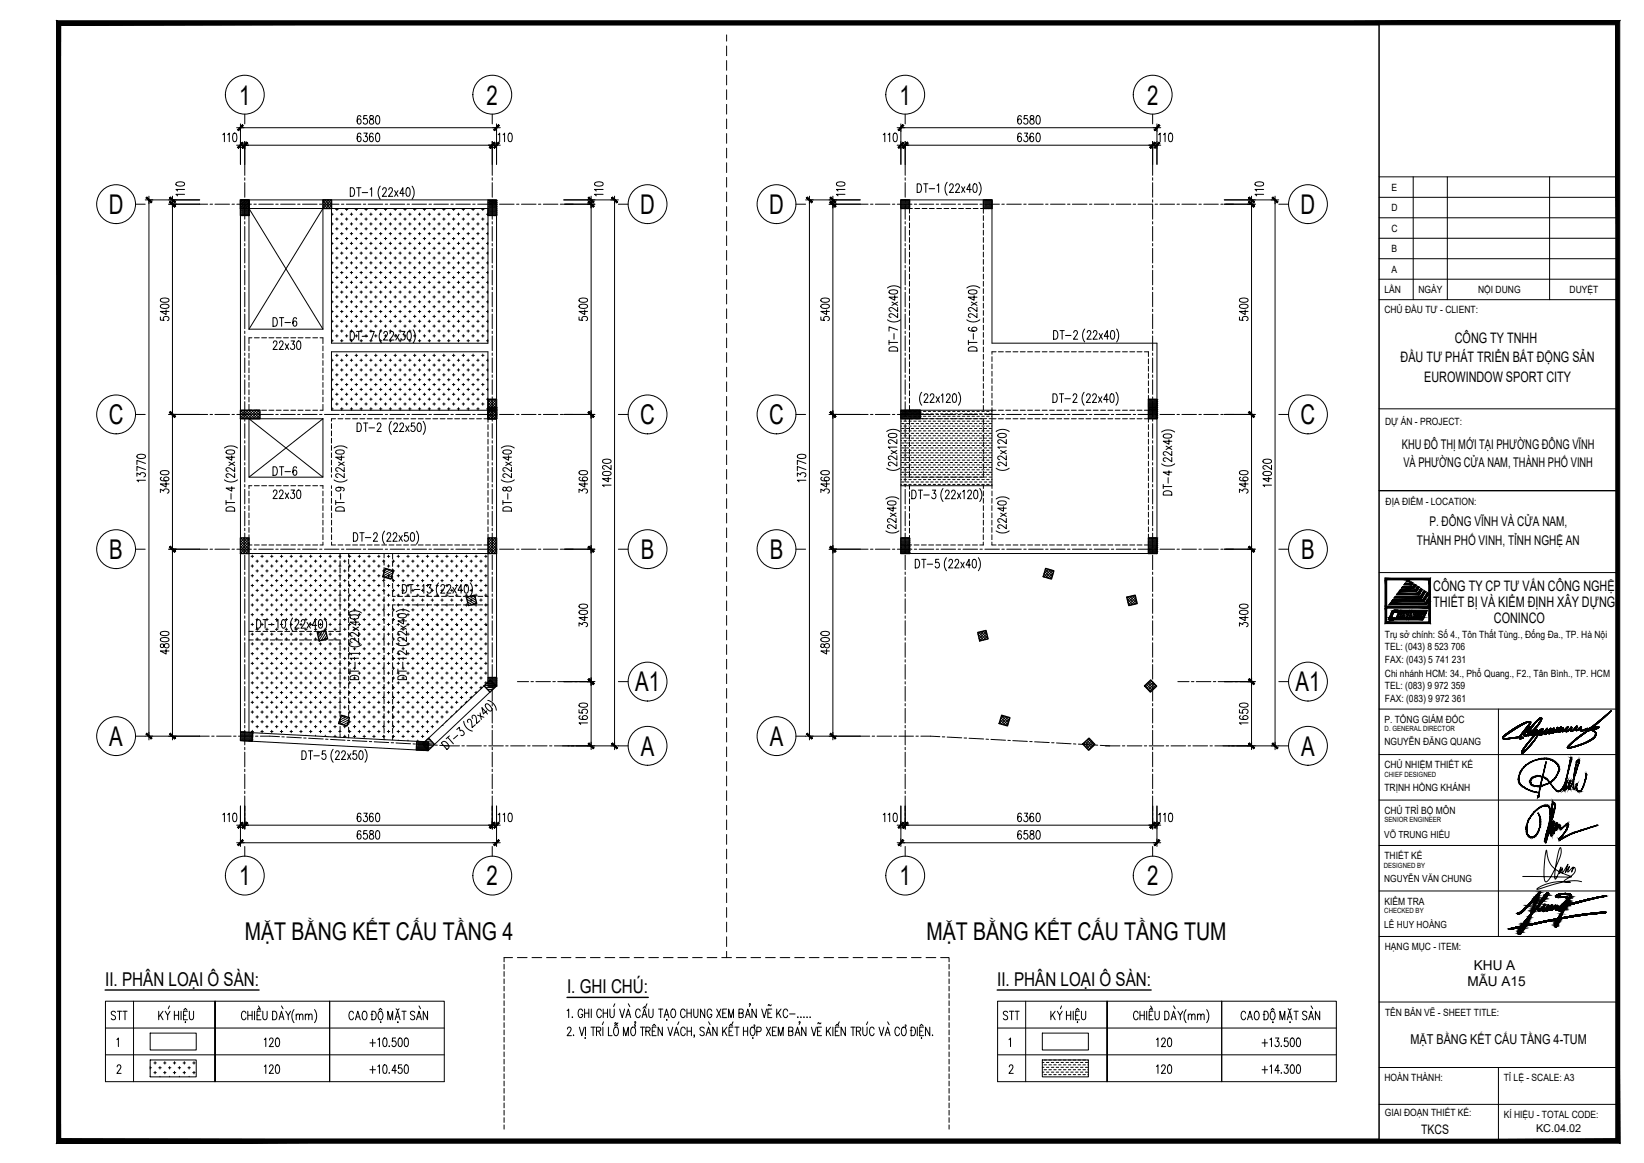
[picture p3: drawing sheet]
<svg xmlns="http://www.w3.org/2000/svg" width="420mm" height="297mm" viewBox="0 0 420 297" stroke-linecap="round" stroke-linejoin="round" font-family="sans-serif">
<defs><g id="words">
<g font-size="6.9">
<text x="61.1" y="26.7">1</text>
<text x="124.4" y="26.7">2</text>
<text x="229.9" y="26.7">1</text>
<text x="293.1" y="26.7">2</text>
<text x="27.8" y="54.6">D</text>
<text x="163.6" y="54.6">D</text>
<text x="196.6" y="54.6">D</text>
<text x="332.4" y="54.6">D</text>
<text x="27.8" y="108.4">C</text>
<text x="163.6" y="108.4">C</text>
<text x="196.6" y="108.4">C</text>
<text x="332.4" y="108.4">C</text>
<text x="27.9" y="142.8">B</text>
<text x="163.8" y="142.8">B</text>
<text x="196.7" y="142.8">B</text>
<text x="332.5" y="142.8">B</text>
<text x="162.3" y="176.6">A1</text>
<text x="331.1" y="176.6">A1</text>
<text x="27.9" y="190.5">A</text>
<text x="196.7" y="190.5">A</text>
<text x="163.8" y="193">A</text>
<text x="332.5" y="193">A</text>
<text x="61.1" y="226.1">1</text>
<text x="124.4" y="226.1">2</text>
<text x="229.9" y="226.1">1</text>
<text x="293.1" y="226.1">2</text>
</g>
<g font-size="6.3">
<text x="62.6" y="240">MẶT BẰNG KẾT CẤU TẦNG 4</text>
<text x="236.8" y="240">MẶT BẰNG KẾT CẤU TẦNG TUM</text>
</g>
<g font-size="5.7">
<text x="68.4" y="84.7">DT-6</text>
<text x="68.4" y="122.8">DT-6</text>
</g>
<g font-size="5.3">
<text x="27.2" y="261.8">STT</text>
<text x="255.1" y="261.8">STT</text>
<text x="66.3" y="268.5">120</text>
<text x="294.2" y="268.5">120</text>
</g>
<g font-size="4.9">
<text x="26.9" y="251.8">II. PHÂN LOẠI Ô SÀN:</text>
<text x="254.9" y="251.8">II. PHÂN LOẠI Ô SÀN:</text>
<text x="144.9" y="253.7">I. GHI CHÚ:</text>
</g>
<g font-size="3.7">
<text x="371.8" y="87.6">CÔNG TY TNHH</text>
<text x="357.9" y="92.5">ĐẦU TƯ PHÁT TRIỂN BẤT ĐỘNG SẢN</text>
<text x="364" y="97.5">EUROWINDOW SPORT CITY</text>
<text x="366.3" y="151">CÔNG TY CP TƯ VẤN CÔNG NGHỆ</text>
<text x="366.3" y="154.9">THIẾT BỊ VÀ KIỂM ĐỊNH XÂY DỰNG</text>
<text x="381.8" y="159.1">CONINCO</text>
</g>
<g font-size="3.5">
<text x="375" y="251.8">MẪU A15</text>
<text x="376.7" y="247.8">KHU A</text>
<text x="360.5" y="266.7">MẶT BẰNG KẾT CẤU TẦNG 4-TUM</text>
</g>
<g font-size="3.4">
<text x="358.3" y="114.7">KHU ĐÔ THỊ MỚI TẠI PHƯỜNG ĐÔNG VĨNH</text>
<text x="358.7" y="119.3">VÀ PHƯỜNG CỬA NAM, THÀNH PHỐ VINH</text>
<text x="365.3" y="134.3">P. ĐÔNG VĨNH VÀ CỬA NAM,</text>
<text x="362.1" y="139.1">THÀNH PHỐ VINH, TỈNH NGHỆ AN</text>
</g>
<text font-size="3.3" x="363.2" y="289.7">TKCS</text>
<text font-size="2.8" x="392.6" y="289.1">KC.04.02</text>
<g font-size="2.6">
<text x="355.6" y="48.7">E</text>
<text x="355.6" y="54">D</text>
<text x="355.6" y="59.2">C</text>
<text x="355.6" y="64.4">B</text>
<text x="355.6" y="69.6">A</text>
<text x="353.8" y="74.9">LẦN</text>
<text x="362.5" y="74.9">NGÀY</text>
<text x="377.8" y="74.9">NỘI DUNG</text>
<text x="401.1" y="74.9">DUYỆT</text>
<text x="353.8" y="80">CHỦ ĐẦU TƯ - CLIENT:</text>
<text x="354" y="108.5">DỰ ÁN - PROJECT:</text>
<text x="354.1" y="128.9">ĐỊA ĐIỂM - LOCATION:</text>
<text x="353.9" y="162.8">Trụ sở chính: Số 4., Tôn Thất Tùng., Đống Đa., TP. Hà Nội</text>
<text x="353.9" y="166.1">TEL: (043) 8 523 706</text>
<text x="353.9" y="169.3">FAX: (043) 5 741 231</text>
<text x="353.9" y="172.8">Chi nhánh HCM: 34., Phổ Quang., F2., Tân Bình., TP. HCM</text>
<text x="353.9" y="176.1">TEL: (083) 9 972 359</text>
<text x="353.9" y="179.3">FAX: (083) 9 972 361</text>
<text x="353.8" y="184.6">P. TỔNG GIÁM ĐỐC</text>
<text x="353.8" y="190.4">NGUYỄN ĐĂNG QUANG</text>
<text x="353.8" y="196.2">CHỦ NHIỆM THIẾT KẾ</text>
<text x="353.8" y="202">TRỊNH HỒNG KHÁNH</text>
<text x="353.8" y="207.8">CHỦ TRÌ BỘ MÔN</text>
<text x="353.8" y="219.4">THIẾT KẾ</text>
<text x="353.8" y="231.1">KIỂM TRA</text>
<text x="353.9" y="242.7">HẠNG MỤC - ITEM:</text>
<text x="354" y="259.6">TÊN BẢN VẼ - SHEET TITLE:</text>
<text x="353.8" y="276.1">HOÀN THÀNH:</text>
<text x="384.3" y="276.1">TỈ LỆ - SCALE: A3</text>
<text x="353.9" y="285.2">GIAI ĐOẠN THIẾT KẾ:</text>
<text x="384.3" y="285.5">KÍ HIỆU - TOTAL CODE:</text>
</g>
<g font-size="2.5">
<text x="353.8" y="214.1">VÕ TRUNG HIẾU</text>
<text x="353.8" y="225.3">NGUYỄN VĂN CHUNG</text>
<text x="353.8" y="236.9">LÊ HUY HOÀNG</text>
</g>
<g font-size="1.8">
<text x="353.9" y="186.6">D. GENERAL DIRECTOR</text>
<text x="353.9" y="198.4">CHIEF DESIGNED</text>
<text x="353.9" y="210">SENIOR ENGINEER</text>
<text x="353.7" y="221.6">DESIGNED BY</text>
<text x="353.8" y="233.2">CHECKED BY</text>
</g>
</g></defs>
<!-- layer: Xref khung ten  A3 TKCS|A-KY HIEU -->
<g fill="#000" stroke="#000" stroke-width=".26">
<path d="M354 147.7l.4 .4h-.4zM354 158.9h.4l-.4 .4zM355 158.3h1.3zM357.8 157.5h.1zM359 157.2v.1zM359.4 156.8v.2zM360 148.4h.2l-.1 .1zM360.6 149.2h.3l-.1 .2zM360.6 148.7l.5 .2h-.6zM360.8 157.2v.1zM361.2 156.8v.2zM361.3 150h.2l-.1 .2z"/>
<path d="M361.5 149.2l.2 .2h-.3zM361.9 150.9h.3l-.2 .2zM361.9 157.5h.2zM362.4 157.7h.3zM362.5 151.7h.3l-.1 .2zM363.1 150.3l.4 .3h-.5zM363.2 152.6h.2l-.1 .2zM363.1 157.5h.1zM363.4 156.7h.2zM363.8 153.5h.2zM364 150.9l.3 .2h-.5zM364.8 151.4l.1 .1z"/>
<path d="M365.2 154.4v.5zM365.2 152.6l-.1 .2zM365.2 156.7h.4v2.2zM365.6 147.7v.4h-.4z"/>
<path d="M15 5.9l.5 .5 336.9-.5zM15.5 6.4l336.9-.5v.5z"/>
<path d="M354 148.1l.4 6.8v-6.8zM354 148.1l.4 6.8h-.4z"/>
<path d="M354 154.9l.4 .4v-.4zM354 154.9l.4 .4h-.4z"/>
<path d="M354 155.3l.4 3.6v-3.6zM354 155.3l.4 3.6h-.4z"/>
<path d="M355.1 157.5l.6 .1zM355.1 157.5l.6 .1z"/>
<path d="M355.1 157.6h.6zM355.1 157.6h.6z"/>
<path d="M355.1 157.6h.6zM355.1 157.6h.6z"/>
<path d="M355.1 157.6l.6 .1zM355.1 157.6l.6 .1z"/>
<path d="M355.1 157.7h.6zM355.1 157.7h.6z"/>
<path d="M355.1 157.7h.6zM355.1 157.7h.6z"/>
<path d="M355.1 157.7l.6 .1zM355.1 157.7l.6 .1z"/>
<path d="M355.1 157.8h.7zM355.1 157.8h.7z"/>
<path d="M355 157.8h.8zM355 157.8h.8z"/>
<path d="M355 157.8h.8zM355 157.8h.8z"/>
<path d="M355 157.8h.9zM355 157.8h.9z"/>
<path d="M355.6 156.6l.1 .9 .4-.9zM355.6 156.6l.1 .9h-.6z"/>
<path d="M355.6 156.5h.6zM355.6 156.5l.5 .1z"/>
<path d="M355.6 156.5h.6zM355.6 156.5h.6z"/>
<path d="M355.6 156.4h.7zM355.6 156.4l.6 .1z"/>
<path d="M355 158.3h1.3zM355 158.3h1.3z"/>
<path d="M355 158.3h1.3zM355 158.3h1.3zM355 158.3h1.3z"/>
<path d="M355 158.3h1.3zM355 158.3h1.3z"/>
<path d="M354.9 158.2h1.4zM354.9 158.2h1.4z"/>
<path d="M354.9 158.2h1.4zM354.9 158.2l1.4 .1z"/>
<path d="M355.7 156.4h.6zM355.7 156.4h.6z"/>
<path d="M354.9 158.2h1.4zM354.9 158.2h1.4z"/>
<path d="M354.9 158.2h1.4zM354.9 158.2h1.4z"/>
<path d="M354.9 158.1h1.4zM354.9 158.1l1.4 .1z"/>
<path d="M354.9 158.1h1.5zM354.9 158.1h1.5z"/>
<path d="M354.9 158.1h1.5zM354.9 158.1h1.4z"/>
<path d="M355.7 156.4h.7zM355.7 156.4h.8z"/>
<path d="M355.7 156.4h.7zM355.7 156.4h.6z"/>
<path d="M355 157.8l1.4 .3 .1-.3zM355 157.8l1.4 .3h-1.5z"/>
<path d="M356.8 157.8h2.8zM356.8 157.8h2.8z"/>
<path d="M355.7 156.3h1.5zM355.7 156.3l1.5 .1z"/>
<path d="M355.8 156.2h1.4zM355.8 156.2l1.4 .1z"/>
<path d="M355.9 156.1h1.4zM355.9 156.1l1.3 .1h-1.4z"/>
<path d="M356 156h1.3zM355.9 156.1h1.4z"/>
<path d="M356.1 155.9h1.3zM356 156h1.3z"/>
<path d="M357 157.5l.4 .1zM357 157.5l.4 .1z"/>
<path d="M356.9 157.6h.5zM356.9 157.6h.5z"/>
<path d="M356.4 155.9h1zM356.2 155.9h1.2z"/>
<path d="M356.2 155.9h1.2zM356.1 155.9h1.3z"/>
<path d="M357 157.5h.4zM357 157.5h.4z"/>
<path d="M357 157.5h.4zM357 157.5h.4z"/>
<path d="M356.9 157.6l.5 .1zM356.9 157.6l.5 .1z"/>
<path d="M356.9 157.7h.5zM356.9 157.7h.5z"/>
<path d="M356.9 157.7l.5 .1zM356.9 157.7l.5 .1z"/>
<path d="M356.9 157.8h.6zM356.9 157.8h.6z"/>
<path d="M356.9 157.8h.6zM356.9 157.8h.6z"/>
<path d="M357.1 157.2l.3 .3 .1-.3zM357.1 157.2l.3 .3h-.4z"/>
<path d="M356.8 157.8h.8zM356.8 157.8h.8z"/>
<path d="M356.8 157.8h.8zM356.8 157.8h.8z"/>
<path d="M357.4 156.7l.2 .3 .2-.3zM357.4 156.7l.2 .3h-.4z"/>
<path d="M357.8 157.4h.2zM357.8 157.4h.2z"/>
<path d="M357.8 157.4h.2zM357.8 157.4h.2z"/>
<path d="M357.8 157.5h.1zM357.8 157.5h.1z"/>
<path d="M357.8 157.5h.1zM357.8 157.5h.1z"/>
<path d="M357.8 157.5h.1zM357.8 157.5h.1z"/>
<path d="M357.4 156.6h.4zM357.4 156.6l.4 .1z"/>
<path d="M357.4 156.5h.5zM357.4 156.5l.4 .1z"/>
<path d="M357.8 157.5h.1zM357.8 157.5h.2z"/>
<path d="M357.8 157.5h.1zM357.8 157.5h.1z"/>
<path d="M357.5 156.4h.5zM357.5 156.4l.4 .1z"/>
<path d="M357.8 157.4h.2zM357.8 157.4h.2z"/>
<path d="M357.8 157.4l.2 .1zM357.8 157.4l.2 .1z"/>
<path d="M357.5 156.4h.5zM357.5 156.4h.5z"/>
<path d="M357.9 157.2l.1 .2 .1-.2zM357.9 157.2l.1 .2h-.2z"/>
<path d="M357.5 156.4h.6zM357.5 156.4h.7z"/>
<path d="M357.5 156.4h.6zM357.5 156.4h.5z"/>
<path d="M358.1 156.7h.2zM358.1 156.7h.2z"/>
<path d="M358.1 156.7h.2zM358.1 156.7h.2z"/>
<path d="M358.1 156.7h.2zM358.1 156.7h.2z"/>
<path d="M358.1 156.7h.2zM358.1 156.7h.2z"/>
<path d="M358.1 156.7h.2zM358.1 156.7h.2z"/>
<path d="M358.1 156.7l.1 .3 .1-.3zM358.1 156.7l.1 .3h-.2z"/>
<path d="M358.1 156.7h.2zM358.1 156.7h.2z"/>
<path d="M358.1 156.7h.2zM358.1 156.7h.2z"/>
<path d="M358.1 156.7h.2zM358.1 156.7h.2z"/>
<path d="M358 157.8h.4zM357.9 157.8h.5z"/>
<path d="M358 157.8h.4zM358 157.8h.4z"/>
<path d="M358.1 157.7h.3zM358 157.8h.4z"/>
<path d="M358.2 157.7h.2zM358.1 157.7h.3z"/>
<path d="M358.3 157.6h.2zM358.3 157.6l.1 .1z"/>
<path d="M358.3 157.5h.2zM358.3 157.5l.2 .1z"/>
<path d="M358.5 157.2v.3l.2-.3zM358.5 157.2v.3h-.2z"/>
<path d="M358.7 156.7l.1 .3 .1-.3zM358.7 156.7l.1 .3h-.3z"/>
<path d="M358.7 156.7h.2zM358.7 156.7h.2z"/>
<path d="M358.7 156.6h.2zM358.7 156.6l.2 .1z"/>
<path d="M358.7 156.6h.3zM358.7 156.6h.2z"/>
<path d="M358.7 156.5h.3zM358.7 156.5l.3 .1z"/>
<path d="M358.7 156.5h.3zM358.7 156.5h.3z"/>
<path d="M358.6 156.4h.4zM358.6 156.4h.4z"/>
<path d="M358.7 156.4h.3zM358.7 156.4l.3 .1z"/>
<path d="M358.5 156.4h.5zM358.5 156.4h.5z"/>
<path d="M358.6 156.4h.4zM358.6 156.4h.4z"/>
<path d="M359 157.3v.5zM359 157.3v.5h-.3z"/>
<path d="M358.5 156.4h.6zM358.5 156.4h.6z"/>
<path d="M358.5 156.4h.6zM358.5 156.4h.5z"/>
<path d="M359.4 156.4l.1 .4 .2-.4zM359.4 156.4l.1 .4z"/>
<path d="M359.7 157.2l-.1 .6 .3-.6zM359.7 157.2l-.1 .6h-.2z"/>
<path d="M360 157.8h3.9zM360 157.8h3.9z"/>
<path d="M359.6 148.4l.5 .1zM359.6 148.4l.5 .1h-.7z"/>
<path d="M360.1 156.4h.7zM360.1 156.4h.7z"/>
<path d="M359.8 148.1l.2 .3h.2zM359.8 148.1l.2 .3h-.4z"/>
<path d="M360.1 156.4l-.1 .6 .2-.6zM360.1 156.4l-.1 .6h-.2z"/>
<path d="M359.1 148.9l1.5 .3-.1-.3zM359.1 148.9l1.5 .3h-1.7z"/>
<path d="M360.3 157.2l-.1 .6 .3-.6zM360.3 157.2l-.1 .6h-.2z"/>
<path d="M358.9 149.2l1.9 .2-.2-.2zM358.9 149.2l1.9 .2h-2z"/>
<path d="M360.8 157.3v.5zM360.8 157.3v.5h-.3z"/>
<path d="M360.6 156.4l-.1 .6 .3-.6zM360.6 156.4l-.1 .6h-.2z"/>
<path d="M360.5 148.9l.4 .3 .1-.3zM360.5 148.9l.4 .3h-.3z"/>
<path d="M360.5 148.9h.6zM360.5 148.9h.5z"/>
<path d="M358.5 149.8l2.8 .2-.2-.2zM358.5 149.8l2.8 .2h-3z"/>
<path d="M358.3 150l3.1 .2-.1-.2zM358.3 150l3.1 .2h-3.2z"/>
<path d="M361.3 157.6h.2zM361.3 157.6h.2z"/>
<path d="M361.3 157.6l.2 .1zM361.3 157.6l.2 .1z"/>
<path d="M361.2 156.4l.1 .4 .2-.4zM361.2 156.4l.1 .4z"/>
<path d="M361.3 157.6h.2zM361.3 157.6h.2z"/>
<path d="M361.3 157.6h.2zM361.3 157.6h.2z"/>
<path d="M361.2 157.7h.3zM361.2 157.7h.3z"/>
<path d="M361.2 157.7h.3zM361.2 157.7h.3z"/>
<path d="M361.2 157.7l.3 .1zM361.2 157.7l.3 .1z"/>
<path d="M361.2 157.8h.4zM361.2 157.8h.4z"/>
<path d="M361.2 157.8h.4zM361.2 157.8h.4z"/>
<path d="M361.2 157.8h.4zM361.2 157.8h.4z"/>
<path d="M361.5 157.2v.4l.2-.4zM361.5 157.2v.4h-.2z"/>
<path d="M361.2 157.8h.5zM361.2 157.8h.5z"/>
<path d="M361.1 149.8l.4 .2 .2-.2zM361.1 149.8l.4 .2z"/>
<path d="M357.9 150.6l4 .3-.2-.3zM357.9 150.6l4 .3h-4.2z"/>
<path d="M361.4 149.4l.5 .1zM361.4 149.4l.5 .1z"/>
<path d="M357.7 150.9l4.3 .2-.1-.2zM357.7 150.9l4.3 .2h-4.5z"/>
<path d="M361.3 149.5l.4 .3 .2-.3zM361.3 149.5l.4 .3h-.6z"/>
<path d="M361.9 157.4h.2zM361.9 157.4h.2z"/>
<path d="M361.9 157.4h.2zM361.9 157.4h.2z"/>
<path d="M361.9 157.5h.2zM361.9 157.5h.2z"/>
<path d="M361.9 157.5h.2zM361.9 157.5h.2z"/>
<path d="M361.9 157.5h.2zM361.9 157.5h.2z"/>
<path d="M361.7 156.6v.4l.3-.4zM361.7 156.6v.4h-.1z"/>
<path d="M361.8 156.5h.2zM361.8 156.5l.2 .1z"/>
<path d="M361.8 156.4h.2zM361.8 156.4l.2 .1z"/>
<path d="M361.8 156.4h.3zM361.8 156.4h.2z"/>
<path d="M361.9 157.5h.2zM361.9 157.5h.2z"/>
<path d="M361.9 157.5h.2zM361.9 157.5h.2z"/>
<path d="M362 157.4h.1zM361.9 157.4h.2z"/>
<path d="M361.9 157.4l.2 .1zM361.9 157.4l.2 .1z"/>
<path d="M361.8 156.4h.3zM361.8 156.4h.3z"/>
<path d="M362 157.3h.2zM362 157.3l.1 .1z"/>
<path d="M361.9 156.4h.3zM361.9 156.4h.4z"/>
<path d="M361.9 156.4h.3zM361.9 156.4h.2z"/>
<path d="M362.3 156.7h.1zM362.3 156.7h.1z"/>
<path d="M362.3 156.7h.1zM362.3 156.7h.1z"/>
<path d="M362.3 156.7h.1zM362.3 156.7h.1z"/>
<path d="M362.3 156.7h.1zM362.3 156.7h.1z"/>
<path d="M362.3 156.7h.1zM362.3 156.7h.1z"/>
<path d="M362.3 156.7h.1zM362.3 156.7h.1z"/>
<path d="M362.3 157.8h.5zM362.3 157.8h.5z"/>
<path d="M361.7 150.6l.5 .3 .1-.3zM361.7 150.6l.5 .3z"/>
<path d="M357.2 151.5l5.3 .2-.2-.2zM357.2 151.5l5.3 .2h-5.4z"/>
<path d="M362.3 149.8l.4 .2zM362.3 149.8l.4 .2h-.6z"/>
<path d="M362.3 156.7l.1 .1zM362.3 156.7l.1 .1z"/>
<path d="M362.3 156.7h.1zM362.3 156.7h.1z"/>
<path d="M362.3 156.7h.1zM362.3 156.7h.1z"/>
<path d="M362.3 156.7h.1zM362.3 156.7h.1z"/>
<path d="M357.1 151.7l5.6 .2-.2-.2zM357.1 151.7l5.6 .2h-5.8z"/>
<path d="M362.5 157.5h.2zM362.5 157.5h.2z"/>
<path d="M362.5 157.5l.2 .1zM362.5 157.5l.2 .1z"/>
<path d="M362.4 157.6h.3zM362.4 157.6h.3z"/>
<path d="M362.4 157.6h.3zM362.4 157.6h.3z"/>
<path d="M362.4 157.6l.3 .1zM362.4 157.6l.3 .1z"/>
<path d="M362.5 157.5h.2zM362.5 157.5h.2z"/>
<path d="M362.4 157.7h.3zM362.4 157.7h.3z"/>
<path d="M362.4 157.7h.3zM362.4 157.7h.3zM362.3 157.7h.4z"/>
<path d="M362.1 150l.2 .6 .4-.6zM362.1 150l.2 .6h-.6z"/>
<path d="M362.3 157.7l.5 .1zM362.3 157.7l.5 .1z"/>
<path d="M362.5 157.3h.3zM362.5 157.3l.2 .2h-.2z"/>
<path d="M362.3 157.8h.5zM362.3 157.8h.5z"/>
<path d="M362.8 156.4h.6zM362.8 156.4h.6z"/>
<path d="M362.3 157.8h.5zM362.2 157.8h.6z"/>
<path d="M362.5 151.7h.3zM362.5 151.7h.3z"/>
<path d="M362.1 157.2l.7 .1v-.1zM362.1 157.2l.7 .1h-.8z"/>
<path d="M362.2 157.8h.6zM362.2 157.8h.6z"/>
<path d="M362.2 157.8h.7zM362.2 157.8h.7z"/>
<path d="M362.2 157.8h.7zM362.1 157.8h.8z"/>
<path d="M362.9 156.5h.3zM362.9 156.5h.3z"/>
<path d="M362.1 157.8h.8zM362.1 157.8h.8z"/>
<path d="M362.3 151.5l.5 .2 .1-.2zM362.3 151.5l.5 .2z"/>
<path d="M356.6 152.3l6.6 .3-.2-.3zM356.6 152.3l6.6 .3h-6.8z"/>
<path d="M362.2 156.8l.7 .2 .1-.2zM362.2 156.8l.7 .2h-.8z"/>
<path d="M362.9 156.7h.2zM362.9 156.7h.2z"/>
<path d="M362.8 156.7l.2 .1 .1-.1zM362.8 156.7l.2 .1h-.2z"/>
<path d="M362.9 156.6h.2zM362.9 156.6l.2 .1z"/>
<path d="M362.9 156.6h.2zM362.9 156.6h.2z"/>
<path d="M362.9 156.6h.2zM362.9 156.6h.2z"/>
<path d="M363.1 157.4h.1zM363.1 157.4h.1z"/>
<path d="M363.1 157.4h.1zM363.1 157.4h.1z"/>
<path d="M363.1 157.5h.1zM363.1 157.5h.1z"/>
<path d="M363.1 157.5h.1zM363.1 157.5h.1z"/>
<path d="M362.9 156.5l.2 .1zM362.9 156.6h.2z"/>
<path d="M356.4 152.6l6.9 .2-.1-.2zM356.4 152.6l6.9 .2h-7z"/>
<path d="M362.9 156.5h.3zM362.9 156.5h.2z"/>
<path d="M362.9 156.5h.3zM362.9 156.5h.3z"/>
<path d="M362.9 156.4h.3zM362.9 156.4l.3 .1z"/>
<path d="M363.1 157.5h.1zM363.1 157.5h.1z"/>
<path d="M362.9 156.4h.3zM362.9 156.4h.4z"/>
<path d="M362.9 156.4h.3zM362.9 156.4h.3z"/>
<path d="M363.1 157.4h.1zM363.1 157.4h.2z"/>
<path d="M363.1 157.4l.1 .1zM363.1 157.4l.1 .1z"/>
<path d="M362.8 156.4h.5zM362.8 156.4h.5z"/>
<path d="M362.8 156.4h.5zM362.8 156.4h.5z"/>
<path d="M362.8 156.4h.6zM362.8 156.4h.5z"/>
<path d="M363.2 157.2l.1 .2 .1-.2zM363.2 157.2l.1 .2h-.2z"/>
<path d="M362.8 156.4h.6zM362.8 156.4h.6z"/>
<path d="M363.4 156.7h.2zM363.4 156.7h.2z"/>
<path d="M363.4 156.7h.2zM363.4 156.7h.2z"/>
<path d="M363.4 156.7h.2zM363.4 156.7h.2z"/>
<path d="M363.4 156.7h.2zM363.4 156.7h.2z"/>
<path d="M362.8 156.4h.7zM362.8 156.4h.6z"/>
<path d="M362.7 156.4h.8zM362.7 156.4h.8z"/>
<path d="M363 150.6l-.1 .9 .6-.9zM363 150.6l-.1 .9h-.6z"/>
<path d="M363 152.3l.4 .3 .2-.3zM363 152.3l.4 .3z"/>
<path d="M363.5 156.7h.1zM363.5 156.7h.1z"/>
<path d="M363.4 156.7h.2zM363.4 156.7h.2z"/>
<path d="M363.4 156.7h.2zM363.4 156.7h.2z"/>
<path d="M363.4 156.7h.2zM363.4 156.7h.2z"/>
<path d="M363.4 156.7l.1 .3 .1-.3zM363.4 156.7l.1 .3h-.2z"/>
<path d="M355.9 153.2l8 .4-.3-.4zM355.9 153.2l8 .4h-8.3z"/>
<path d="M363.2 157.8h.7zM363.2 157.8h.7z"/>
<path d="M356.8 157.8l6.9 .5 .2-.5zM356.8 157.8l6.9 .5h-7.1z"/>
<path d="M363.4 157.8h.5zM363.2 157.8h.7z"/>
<path d="M363.4 157.7h.5zM363.4 157.8h.5z"/>
<path d="M363.5 157.7h.4zM363.5 157.7h.4z"/>
<path d="M363.6 157.6h.4zM363.6 157.6l.3 .1z"/>
<path d="M363.6 157.5h.4zM363.6 157.5l.4 .1z"/>
<path d="M363.8 157.2l.2 .3 .2-.3zM363.8 157.2l.2 .3h-.4z"/>
<path d="M363.6 153.2l.4 .3 .2-.3zM363.6 153.2l.4 .3z"/>
<path d="M355.3 154l9.2 .4-.3-.4zM355.3 154l9.2 .4h-9.5z"/>
<path d="M363.8 151.1h.6zM363.8 151.1h.6z"/>
<path d="M363.8 151.1l-.2 1.2 .8-1.2zM363.8 151.1l-.2 1.2h-.6z"/>
<path d="M364 156.7h.4zM364 156.7h.4z"/>
<path d="M364 156.7h.4zM364 156.7h.4z"/>
<path d="M364 156.7l.3 .3 .1-.3zM364 156.7l.3 .3h-.4z"/>
<path d="M364 156.6h.4zM364 156.6l.4 .1z"/>
<path d="M364 156.6h.5zM364 156.6h.4z"/>
<path d="M364 156.5h.5zM364 156.5l.5 .1z"/>
<path d="M364 156.4l.5 .1zM364 156.4l.5 .1z"/>
<path d="M364 156.5h.5zM364 156.5h.5z"/>
<path d="M355 154.4h9.6zM355 154.4h9.6z"/>
<path d="M363.9 156.4h.6zM363.9 156.4h.6z"/>
<path d="M363.8 156.4h.7zM363.8 156.4h.7z"/>
<path d="M363.8 156.4h.7zM363.8 156.4h.7z"/>
<path d="M363.8 156.4h.7zM363.8 156.4h.7z"/>
<path d="M363.9 156.4h.6zM363.9 156.4h.6z"/>
<path d="M357.7 155.9l6.8 .5 .3-.5zM357.7 155.9l6.8 .5h-7z"/>
<path d="M364.2 154l.4 .4 .2-.4zM364.2 154l.4 .4z"/>
<path d="M354.7 154.9l10.5 .4-.3-.4zM354.7 154.9l10.5 .4h-10.8z"/>
<path d="M364.7 151.5l.5 .2zM364.7 151.5l.5 .2h-.6z"/>
<path d="M365.2 154.4l-.3 .5h.3zM364.9 154.9h.3v.4z"/>
<path d="M364.6 151.7h.6zM364.6 151.7h.6z"/>
<path d="M365.1 152.8l.1 .4zM365.1 152.8l.1 .4h-.4z"/>
<path d="M364.6 151.7l-.4 1.5 1-1.5zM364.6 151.7l-.4 1.5h-.6z"/>
<path d="M364.8 153.2l.4 .3v-.3zM364.8 153.2l.4 .3h-.6z"/>
<path d="M364.6 153.5l.2 .5 .4-.5zM364.6 153.5l.2 .5h-.6z"/>
<path d="M365.2 156.7v2.2h.4zM365.2 158.9h.4v.4z"/>
<path d="M354.4 158.9l11.2 .4-.4-.4zM354.4 158.9l11.2 .4h-11.6z"/>
<path d="M354 147.7l11.2 .4 .4-.4zM354 147.7l11.2 .4h-10.8z"/>
<path d="M365.2 148.1l.4 3.6v-3.6zM365.2 148.1l.4 3.6h-.4z"/>
<path d="M365.2 151.7h.4zM365.2 151.7h.4z"/>
<path d="M365.2 151.7l.4 1.5v-1.5zM365.2 151.7l.4 1.5h-.4z"/>
<path d="M365.2 153.2l.4 .3v-.3zM365.2 153.2l.4 .3h-.4z"/>
<path d="M365.2 153.5l.4 3.2v-3.2zM365.2 153.5l.4 3.2h-.4z"/>
<path d="M14.5 5.3v286.7l1-1zM14.5 5.3l1 1v284.7zM14.5 5.3l1 1 398.5-1zM15.5 6.3l398.5-1-1.1 1zM414 5.3l-1.1 1 1.1 285.7zM412.9 6.3l1.1 285.7-1.1-1zM14.5 292h399.5l-1.1-1zM14.5 292l1-1h397.4z"/>
<path d="M15.5 6.4l-.5 285 .5-.4zM15 5.9l.5 .5-.5 285z"/>
<path d="M15.5 291l336.9 .4v-.4zM15.5 291l336.9 .4h-337.4z"/>
</g>
<!-- layer: 04.HIDDEN -->
<g fill="none" stroke="#000" stroke-width=".26">
<path d="M185.7 8.9v1.6M185.7 11.7v2.5M185.7 15.5v2.4M185.7 19.2v2.5M185.7 22.9v2.5M185.7 26.7v2.4M185.7 30.4v2.5M185.7 34.1v2.5M185.7 37.8v2.5M185.7 41.6v2.5M185.7 45.3v2.5M185.7 49v2.5"/>
<path d="M185.7 52.8v2.5M185.7 56.5v2.5M185.7 60.2v2.5M185.7 64v2.4M185.7 67.7v2.5M185.7 71.4v2.5M185.7 75.1v2.5M185.7 78.9v2.5M185.7 82.6v2.5M185.7 86.3v2.5M185.7 90.1v2.5M185.7 93.8v2.5"/>
<path d="M185.7 97.5v2.5M185.7 101.3v2.4M185.7 105v2.5M185.7 108.7v2.5M185.7 112.4v2.5M185.7 116.2v2.5M185.7 119.9v2.5M185.7 123.6v2.5M185.7 127.4v2.5M185.7 131.1v2.5M185.7 134.8v2.5M185.7 138.6v2.4"/>
<path d="M185.7 142.3v2.5M185.7 146v2.5M185.7 149.7v2.5M185.7 153.5v2.5M185.7 157.2v2.5M185.7 160.9v2.5M185.7 164.7v2.5M185.7 168.4v2.5M185.7 172.1v2.5M185.7 175.9v2.4M185.7 179.6v2.5M185.7 183.3v2.5"/>
<path d="M185.7 187v2.5M185.7 190.8v2.5M185.7 194.5v2.5M185.7 198.2v2.5M185.7 202v2.4M185.7 205.7v2.5M185.7 209.4v2.5M185.7 213.1v2.5M185.7 216.9v2.5M185.7 220.6v2.5M185.7 224.3v2.5M185.7 228.1v2.4"/>
<path d="M185.7 231.8v2.5M185.7 235.5v2.5M185.7 239.3v2.4M128.8 246.3v1.2M128.8 248.1v1.3M128.8 250v1.2M128.8 251.9v1.2M128.8 253.7v1.3M128.8 255.6v1.3M128.8 257.5v1.2M128.8 259.3v1.3M131 244.6h-2.2v1.1"/>
<path d="M132.2 244.6h2.5M136 244.6h2.5M139.7 244.6h2.5M143.4 244.6h2.5M147.2 244.6h2.4M150.9 244.6h2.5M154.6 244.6h2.5M158.4 244.6h2.4M162.1 244.6h2.5M165.8 244.6h2.5M169.5 244.6h2.5M173.3 244.6h2.5"/>
<path d="M177 244.6h2.5M180.7 244.6h2.5M184.5 244.6h2.5M185.7 243v1.6M188.2 244.6h2.5M191.9 244.6h2.5M195.7 244.6h2.4M199.4 244.6h2.5M203.1 244.6h2.5M206.8 244.6h2.5M210.6 244.6h2.4M214.3 244.6h2.5"/>
<path d="M218 244.6h2.5M221.7 244.6h2.5M225.5 244.6h2.5M229.2 244.6h2.5M232.9 244.6h2.5M236.7 244.6h2.5M240.4 244.6h2.2v1.1M242.6 246.3v1.2M242.6 248.1v1.3M242.6 250v1.2M242.6 251.9v1.2M242.6 253.7v1.3"/>
<path d="M242.6 255.6v1.3M242.6 257.5v1.2M242.6 259.3v1.3M128.8 261.2v1.2M128.8 263.1v1.2M128.8 264.9v1.3M128.8 266.8v1.2M128.8 268.7v1.2M128.8 270.5v1.3M128.8 272.4v1.2M128.8 274.3v1.2M128.8 276.1v1.3"/>
<path d="M128.8 278v1.2M128.8 279.8v1.3M242.6 261.2v1.2M242.6 263.1v1.2M242.6 264.9v1.3M242.6 266.8v1.2M242.6 268.7v1.2M242.6 270.5v1.3M242.6 272.4v1.2M242.6 274.3v1.2M242.6 276.1v1.3M242.6 278v1.2"/>
<path d="M242.6 279.8v1.3M128.8 281.7v1.3M128.8 283.6v1.2M128.8 285.5v1.2M128.8 287.3v1.1M242.6 281.7v1.3M242.6 283.6v1.2M242.6 285.5v1.2M242.6 287.3v1.1"/>
</g>
<!-- layer: 06.TEXT -->
<path d="M26.9 252.9h39.3M144.9 254.7h20.8M254.9 252.9h39.3" fill="none" stroke="#000" stroke-width=".36"/>
<g fill="none" stroke="#000" stroke-width=".26">
<path d="M40.6 258.3v2.2M41 259.2l.7 1.3M41.7 258.3l-1.1 1.4M42.2 258.3l.6 1 .7-1M42.8 259.3v1.2M43.3 256.9l-.3 .7M44.6 258.3v2.2M44.6 259.3h1M45.6 258.3v2.2M46.3 258.3v2.2M46.9 259.3h.6M47 258l.4-.5 .4 .5"/>
<path d="M47.9 258.3h-1v2.2h1M48.4 258.3v1.5a.54 .54 0 0 0 .5 .7 .54 .54 0 0 0 .6-.7v-1.5M62.9 258.8a.61 .61 0 0 0-.8-.5 .61 .61 0 0 0-.4 .8v.5a.61 .61 0 0 0 .4 .8 .61 .61 0 0 0 .8-.5M63.3 259.3h1.1M63.3 258.3v2.2M64.4 258.3v2.2M65.1 258.3v2.2M65.7 259.3h.6M65.8 258l.4-.5 .4 .5M66.1 256.9l.4 .7M66.7 258.3h-1v2.2h1M67.2 258.3v1.5a.55 .55 0 0 0 .2 .6 .55 .55 0 0 0 .6 0l.3-.6v-1.5"/>
<path d="M69.7 258.3a1.17 1.17 0 0 1 1.1 .7 1.17 1.17 0 0 1-.4 1.4l-.7 .1zM71.6 259.7h.7M71.9 256.9l.4 .7M73 258.3l.7 1 .6-1M73.7 259.3v1.2M75.1 257.9a2.78 2.78 0 0 0 0 3.3M75.7 259.4l.4-.4 .4 .1v1.4M75.7 259v1.5M76.5 259.4l.4-.4 .4 .1 .1 1.4M78 259.4l.4-.4 .4 .1 .1 1.4M78 259v1.5M78.9 259.4l.4-.4 .4 .1 .1 1.4"/>
<path d="M80.4 257.9a2.78 2.78 0 0 1 0 3.3M90.3 258.8a.61 .61 0 0 0-.7-.5 .61 .61 0 0 0-.4 .8v.5a.61 .61 0 0 0 .4 .8 .61 .61 0 0 0 .7-.5M91.1 259.7h.7M92.9 258.4l.1-.1a1.2 1.2 0 0 1 .5 2.1l-.2 .1a1.2 1.2 0 0 1-.4-2.1zM94.8 259.1h.5M95 258.3a1.17 1.17 0 0 1 1.2 .7 1.17 1.17 0 0 1-.4 1.4l-.8 .1zM96.8 258l.4-.5 .4 .5M96.9 258.4l.2-.1a1.2 1.2 0 0 1 .4 2.1l-.1 .1a1.2 1.2 0 0 1-.5-2.1zM101.2 257.6l.4 .5 .4-.5M101.2 259.7h.8M102.7 258.3h1.1M103.3 258.3v2.2"/>
<path d="M106 258.6a.55 .55 0 0 0-.7-.3 .55 .55 0 0 0-.3 .7l.7 .4a.58 .58 0 0 1 .1 1 .58 .58 0 0 1-.9-.3M106.7 259.7h.8M107.1 256.9l.4 .7M109.3 258.3v2.2l-1.1-2.2v2.2M144.9 258.1l.4-.4v2.2M146.3 259.7v.2l.1-.1M148.9 258.2a.54 .54 0 0 0-.8-.4 1.53 1.53 0 0 0 .1 2.1 .63 .63 0 0 0 .7-.8h-.4M149.4 257.7v2.2M149.4 258.8h1.1M150.5 257.7v2.2M151.1 257.7v2.2M153.7 258.2a.62 .62 0 0 0-.8-.5 .62 .62 0 0 0-.4 .9v.5a.62 .62 0 0 0 .4 .8 .62 .62 0 0 0 .8-.5"/>
<path d="M154.2 258.8h1.1M154.2 257.7v2.2M155.3 257.7v2.2M155.9 257.7v1.6a.57 .57 0 0 0 .6 .6l.5-.6v-1.6M157.1 256.4l-.3 .7M158.4 257.7l.6 2.2 .6-2.2M159.9 259.9l.7-2.2 .6 2.2M160.2 259.2h.8M160.6 256.4l.4 .7M163.6 258.2a.62 .62 0 0 0-.7-.5 .62 .62 0 0 0-.5 .9v.5a.62 .62 0 0 0 .5 .8 .62 .62 0 0 0 .7-.5M164.1 259.9l.6-2.2 .6 2.2M164.3 257.5l.4-.4 .4 .4"/>
<path d="M164.3 259.2h.8M165.3 256.4l-.3 .7M165.8 257.7v1.6a.57 .57 0 0 0 .6 .6l.5-.6v-1.6M168.3 257.7h1.1M168.9 257.7v2.2M169.7 259.9l.6-2.2 .7 2.2M170 259.2h.7M171.8 257.8l.1-.1a1.2 1.2 0 0 1 .5 2.1l-.2 .1a1.21 1.21 0 0 1-.4-2.1zM175.1 258.2a.54 .54 0 0 0-.8-.4 1.53 1.53 0 0 0 .1 2.1 .59 .59 0 0 0 .7-.5M175.6 258.8h1.1M175.6 257.7v2.2M176.7 257.7v2.2"/>
<path d="M177.3 257.7v1.6a.57 .57 0 0 0 .6 .6l.4-.3 .1-1.9M180.1 257.7v2.2l-1.1-2.2v2.2M181.9 258.2a.62 .62 0 0 0-.8-.5 .62 .62 0 0 0-.4 .9v.5a.63 .63 0 0 0 .6 .8 .63 .63 0 0 0 .6-.8h-.4M183.2 257.7l1 2.2M184.2 257.7l-1 2.2M184.7 258.8h.6M185.7 257.7h-1v2.2h1M186.2 259.9v-2.2l.6 2.2 .7-2.2v2.2M188.9 258.8l.9-.1 .2-.4-.2-.5-.9-.1v2.2h.7l.3-.2 .1-.5-.4-.4M190.5 259.9l.6-2.2 .7 2.2M190.7 259.2h.8M191.5 256.5l.1-.2 .2 .2-.3 .6"/>
<path d="M193.3 257.7v2.2l-1.1-2.2v2.2M194.7 257.7l.6 2.2 .6-2.2M196.2 258.8h.7M197.1 256.6l-.3 .3-.4-.3-.1 .3M197.3 257.7h-1.1v2.2h1.1M198.5 257.7v2.2M198.9 258.7l.7 1.2M199.6 257.7l-1.1 1.5M201.3 258.2a.55 .55 0 0 0-.8-.4 1.55 1.55 0 0 0 .1 2.1 .59 .59 0 0 0 .7-.5M201.8 259h1.4M203.9 259.7v.2l.1-.1M204.7 259.7v.2l.1-.1"/>
<path d="M205.5 259.7v.1M206.3 259.7v.1M207 259.7l.1 .1M268.6 258.3v2.2M269 259.2l.7 1.3M269.7 258.3l-1.1 1.4M270.2 258.3l.6 1 .7-1M270.8 259.3v1.2M271.3 256.9l-.3 .7M272.5 259.3h1.1M272.5 258.3v2.2M273.6 258.3v2.2"/>
<path d="M274.3 258.3v2.2M274.9 259.3h.6M275 258l.4-.5 .4 .5M275.9 258.3h-1v2.2h1M276.4 258.3v1.5a.55 .55 0 0 0 .3 .6 .55 .55 0 0 0 .5 0l.3-.6v-1.5M290.9 258.8a.62 .62 0 0 0-.8-.5 .62 .62 0 0 0-.4 .8v.5a.62 .62 0 0 0 .4 .8 .62 .62 0 0 0 .8-.5M291.3 259.3h1.1M291.3 258.3v2.2M292.4 258.3v2.2M293.1 258.3v2.2M293.7 259.3h.6M293.8 258l.4-.5 .3 .5"/>
<path d="M294.1 256.9l.4 .7M294.7 258.3h-1v2.2h1M295.2 258.3v1.5a.54 .54 0 0 0 .2 .6 .54 .54 0 0 0 .6 0l.3-.6v-1.5M297.7 258.3a1.17 1.17 0 0 1 1.1 .7 1.17 1.17 0 0 1-.3 1.4l-.8 .1zM299.6 259.7h.7M299.9 256.9l.4 .7M301 258.3l.7 1 .6-1M301.7 259.3v1.2M303.1 257.9a2.87 2.87 0 0 0 0 3.3M303.7 259.4l.4-.4 .4 .1 .1 1.4M303.7 259v1.5M304.6 259.4l.3-.4 .4 .1 .1 1.4"/>
<path d="M306 259.4l.4-.4 .4 .1 .1 1.4M306 259v1.5M306.9 259.4l.4-.4 .4 .1v1.4M308.4 257.9a2.78 2.78 0 0 1 0 3.3M318.4 258.8a.61 .61 0 0 0-.8-.5 .61 .61 0 0 0-.4 .8v.5a.61 .61 0 0 0 .4 .8 .61 .61 0 0 0 .8-.5M319.1 259.7h.7M320.9 258.4l.1-.1a1.2 1.2 0 0 1 .5 2.1l-.2 .1a1.19 1.19 0 0 1-.8-.9 1.19 1.19 0 0 1 .4-1.2zM322.8 259.1h.5M323.1 258.3a1.17 1.17 0 0 1 1.1 .7 1.17 1.17 0 0 1-.4 1.4l-.7 .1zM324.9 258l.3-.5 .4 .5M324.9 258.4l.2-.1a1.2 1.2 0 0 1 .5 2.1l-.2 .1a1.19 1.19 0 0 1-.9-.9 1.19 1.19 0 0 1 .4-1.2zM329.2 257.6l.4 .5 .4-.5"/>
<path d="M329.2 259.7h.8M330.7 258.3h1.1M331.2 258.3v2.2M334 258.6a.57 .57 0 0 0-.6-.3 .57 .57 0 0 0-.5 .5l.1 .3 .8 .4a.57 .57 0 0 1-.1 .9 .57 .57 0 0 1-.8-.3M334.7 259.7h.8M335.1 256.9l.4 .7M337.3 258.3v2.2l-1.1-2.2v2.2M29.9 265.5l.4-.4v2.2M29.9 272.5l.4-.5h.3l.3 .4-.3 .7-.7 1.1h1.1M47.4 261v.2zM67.5 272.4l.4-.4v2.2M68.9 272.5l.3-.5 .5 .1 .1 .3-.2 .7-.8 1.1h1.1"/>
<path d="M70.6 272.1l.4-.1a1.45 1.45 0 0 1 0 2.2h-.2a1.69 1.69 0 0 1-.2-2.1zM71.3 260.5l.6-2.2 .7 2.2M90.8 260.5l.6-2.2 .7 2.2M94.5 266.4h1.5M94.5 273.2h1.5M95.2 265.4v1.9M95.2 272.3v1.9M96.6 265.5l.4-.4v2.2M96.6 272.4l.4-.4v2.2M97.3 261v.2zM98.1 265.2l.4-.1a1.52 1.52 0 0 1 0 2.2h-.2a1.73 1.73 0 0 1-.2-2.1zM98.1 272.1l.4-.1a1.49 1.49 0 0 1 0 2.2h-.2a1.69 1.69 0 0 1-.2-2.1z"/>
<path d="M99.1 260.5v-2.2l.6 2.2 .7-2.2v2.2M99.5 267.1v.1M99.5 274v.1M101 260.5l.6-2.2 .6 2.2M101.1 265.1h-.8v1a.64 .64 0 0 1 .8 .1 .64 .64 0 0 1 0 .8 .64 .64 0 0 1-.8 .1l-.1-.2M101.3 273.4h-1.1l.8-1.4v2.2M101.7 261v.2zM102 265.2l.3-.1a1.52 1.52 0 0 1 0 2.2h-.1a1.73 1.73 0 0 1-.2-2.1zM102.7 272h-.8l-.1 .9a.65 .65 0 0 1 1 .5 .65 .65 0 0 1-1 .6l-.1-.3M103.5 265.2l.4-.1a1.52 1.52 0 0 1 0 2.2h-.1a1.73 1.73 0 0 1-.3-2.1zM103.5 272.1l.4-.1a1.49 1.49 0 0 1 0 2.2h-.1a1.69 1.69 0 0 1-.3-2.1zM106.5 260.5l.6-2.2 .6 2.2"/>
<path d="M145 262.8l.1-.3a.5 .5 0 0 1 .7-.1 .5 .5 0 0 1 .1 .8l-1 1.3h1.1M146.6 264.3v.1M148.1 262.3l.6 2.2 .6-2.2M149.5 265.1h.1zM149.6 262.3v2.2M151 262.3h1.1M151.6 262.3v2.2M152.4 263.4l1-.1 .1-.3-.1-.6-1-.1v2.2M153 263.4l.5 1.1M154.1 262.3v2.2M154.2 261l-.3 .7M155.5 262.3v2.2h.9"/>
<path d="M157 262l.4-.4 .4 .4M157.1 262.4a.64 .64 0 0 1 .7 .1 .64 .64 0 0 1 .3 .7v.5a.65 .65 0 0 1-.7 .8 .65 .65 0 0 1-.6-.8v-.5zM157.9 261.2l-.3 .3-.3-.3-.2 .3M159.3 264.5v-2.2l.6 2.2 .7-2.2v2.2M161.5 262.4l.2-.1a1.18 1.18 0 0 1 .8 .9 1.18 1.18 0 0 1-.4 1.2l-.1 .1a1.22 1.22 0 0 1-.5-2.1zM162.1 261.9h.3l-.2 .6M162.2 261.1l.1-.2 .2 .2-.3 .6M163.6 262.3h1.1M164.2 262.3v2.2M165.1 263.4l.9-.1 .2-.3-.2-.6-.9-.1v2.2M165.6 263.4l.6 1.1M166.7 263.4h.6"/>
<path d="M166.8 262l.4-.4 .4 .4M167.7 262.3h-1v2.2h1M169.3 262.3v2.2l-1.1-2.2v2.2M170.3 260.5h.2zM170.7 262.3l.6 2.2 .6-2.2M172.3 264.5l.6-2.2 .6 2.2M172.5 263.8h.8M173.5 261l-.3 .7M175.1 262.8a.54 .54 0 0 0-.8-.4 1.53 1.53 0 0 0 .1 2.1 .59 .59 0 0 0 .7-.5M175.6 262.3v2.2M175.6 263.4h1.1M176.7 262.3v2.2"/>
<path d="M177.5 264.4h-.2h.2l-.2 .5M180 262.6a.55 .55 0 0 0-.7-.3 .55 .55 0 0 0-.3 .8l.8 .5a.58 .58 0 0 1-.1 .9 .58 .58 0 0 1-.8-.3M180.5 264.5l.6-2.2 .6 2.2M180.7 263.8h.8M181.1 261l.4 .7M183.3 262.3v2.2l-1.1-2.2v2.2M184.7 262.3v2.2M185.1 263.3l.7 1.2M185.8 262.3l-1.1 1.5M186.3 263.4h.7M186.4 262l.4-.4 .4 .4M187.3 262.3h-1v2.2h1"/>
<path d="M187.3 261l-.3 .7M187.8 262.3h1.1M188.3 262.3v2.2M190 263.4h1.1M190 262.3v2.2M191.1 262.3v2.2M192 262.4l.2-.1a1.2 1.2 0 0 1 .4 2.1l-.1 .1a1.22 1.22 0 0 1-.5-2.1zM192.3 265.1h.2zM192.6 261.9h.3l-.2 .6M193.4 263.5l1-.1 .1-.3-.1-.7-1-.1v2.2M195.9 262.3l1 2.2M196.9 262.3l-1 2.2"/>
<path d="M197.4 263.4h.6M198.4 262.3h-1v2.2h1M198.9 264.5v-2.2l.6 2.2 .7-2.2v2.2M201.6 263.4l.9-.1 .2-.3-.2-.6-.9-.1v2.2h.7l.3-.2 .1-.5-.4-.4M203.2 264.5l.6-2.2 .7 2.2M203.4 263.8h.8M204.2 261.1l.1-.2 .2 .2-.3 .6M206 262.3v2.2l-1.1-2.2v2.2M207.4 262.3l.6 2.2 .6-2.2M208.9 263.4h.7M209.8 261.2l-.3 .3-.4-.3-.1 .3M210 262.3h-1.1v2.2h1.1"/>
<path d="M211.2 262.3v2.2M211.6 263.3l.7 1.2M212.3 262.3l-1.1 1.5M212.9 262.3v2.2M213.5 263.4h.6M213.6 262l.3-.4 .4 .4M214.5 262.3h-1v2.2h1M214.5 261l-.3 .7M216.1 262.3v2.2l-1.1-2.2v2.2M217.5 262.3h1.1M218 262.3v2.2M218.9 263.4l.9-.1 .2-.3-.2-.6-.9-.1v2.2"/>
<path d="M219.4 263.4l.6 1.1M220.5 262.3v1.6a.6 .6 0 0 0 .6 .6l.5-.6v-1.6M221.8 261l-.3 .7M223.4 262.8a.55 .55 0 0 0-.9-.4 1.55 1.55 0 0 0 .2 2.1 .59 .59 0 0 0 .7-.5M224.6 262.3l.7 2.2 .6-2.2M226.2 264.5l.7-2.2 .6 2.2M226.4 263.8h.8M226.9 261l.3 .7M229.9 262.8a.62 .62 0 0 0-.8-.4 .62 .62 0 0 0-.4 .8v.5a.62 .62 0 0 0 .4 .8 .62 .62 0 0 0 .8-.5M230.7 262.4l.1-.1a1.2 1.2 0 0 1 .5 2.1l-.2 .1a1.22 1.22 0 0 1-.4-2.1zM231.3 261.9h.3l-.2 .6M232.6 263.2h.5"/>
<path d="M232.9 262.3h.5a1.32 1.32 0 0 1 0 2.2h-.5zM234.4 262.3v2.2M235 263.4h.7M235.1 262l.4-.4 .4 .4M235.5 265v.2zM236.1 262.3h-1.1v2.2h1.1M237.6 262.3v2.2l-1.1-2.2v2.2M238.3 264.3v.2l.1-.1M257.9 265.5l.4-.4v2.2M257.9 272.5l.4-.5h.3l.3 .4-.3 .7-.7 1.1h1.1M275.4 261v.2zM295.6 272.4l.3-.4v2.2"/>
<path d="M296.9 272.5l.3-.5h.3l.3 .4-.2 .7-.8 1.1h1.1M298.6 272.1l.4-.1a1.49 1.49 0 0 1 0 2.2h-.2a1.69 1.69 0 0 1-.2-2.1zM299.3 260.5l.6-2.2 .7 2.2M318.8 260.5l.7-2.2 .6 2.2M322.5 266.4h1.4M322.5 273.2h1.4M323.2 265.4v1.9M323.2 272.3v1.9M324.6 265.5l.4-.4v2.2M324.6 272.4l.4-.4v2.2M325.3 261v.2zM326 265.1h.8l-.4 .9a.63 .63 0 0 1 .5 .9 .63 .63 0 0 1-1.1 0"/>
<path d="M327 273.4h-1.2l.8-1.4v2.2M327.1 260.5v-2.2l.6 2.2 .7-2.2v2.2M327.5 267.1v.2v-.1M327.5 274v.1M328.3 272h.9l-.5 .8a.63 .63 0 0 1 .6 .9 .63 .63 0 0 1-1.1 0M329 260.5l.6-2.2 .6 2.2M329.1 265.1h-.8l-.1 1a.64 .64 0 0 1 .9 .1 .64 .64 0 0 1 0 .8 .64 .64 0 0 1-.9 .1v-.2M329.7 261v.2zM330 265.2l.4-.1a1.52 1.52 0 0 1 0 2.2h-.2a1.65 1.65 0 0 1-.2-2.1zM330 272.1l.4-.1a1.49 1.49 0 0 1 0 2.2h-.2a1.62 1.62 0 0 1-.2-2.1zM331.5 265.2l.4-.1a1.52 1.52 0 0 1 0 2.2h-.1a1.73 1.73 0 0 1-.3-2.1zM331.5 272.1l.4-.1a1.49 1.49 0 0 1 0 2.2h-.1a1.69 1.69 0 0 1-.3-2.1z"/>
<path d="M334.5 260.5l.6-2.2 .6 2.2"/>
</g>
<!-- layer: 03BORDER -->
<g fill="none" stroke="#000" stroke-width=".26">
<path d="M27 255.7h86.5v20.6h-86.5zM34.1 255.7v20.6M84.3 255.7v20.6M255 255.7h86.5v20.6h-86.5zM262.1 255.7v20.6M312.2 255.7v20.6M27 262.6h86.5M27 269.4h86.5M38.4 263.9h11.8v4.3h-11.8zM38.4 270.7h11.8v4.3h-11.8zM55 276.3v-20.6v20.6M255 262.6h86.5"/>
<path d="M255 269.4h86.5M266.4 263.9h11.8v4.3h-11.8zM266.4 270.7h11.8v4.3h-11.8zM282.9 276.3v-20.6v20.6"/>
</g>
<!-- layer: Xref Structure Plan MAI (A1-G)|10.HATCH -->
<g fill="none" stroke="#000" stroke-width=".26">
<path d="M61.6 51.4h.1M61.6 51.9h.1M61.6 52.4h.1M61.6 52.9h.1M61.6 53.4h.1M61.6 53.8h.1M61.6 54.4h.1M61.6 54.8h.1M61.7 51.1h.1M61.7 51.6h.1M61.7 52.1h.1M61.7 52.6h.1"/>
<path d="M61.7 53.1h.1M61.7 53.6h.1M61.7 54.1h.1M61.7 54.6h.1M61.8 51.4h.1M61.8 51.9h.1M61.8 52.4h.1M61.8 52.9h.1M61.8 53.4h.1M61.8 53.8h.1M61.8 54.4h.1M61.8 54.8h.1"/>
<path d="M61.9 51.1h.1M61.9 51.6h.1M61.9 52.1h.1M61.9 52.6h.1M61.9 53.1h.1M61.9 53.6h.1M61.9 54.1h.1M61.9 54.6h.1M62 51.4h.1M62 51.9h.1M62 52.4h.1M62 52.9h.1"/>
<path d="M62 53.4h.1M62 53.8h.1M62 54.4h.1M62 54.8h.1M62.1 51.1l-.6 .6M62.2 51.1h.1M62.2 51.6h.1M62.2 52.1h.1M62.2 52.6h.1M62.2 53.1h.1M62.2 53.6h.1M62.2 54.1h.1"/>
<path d="M62.2 54.6h.1M62.3 51.4h.1M62.3 51.9h.1M62.3 52.4h.1M62.3 52.9h.1M62.3 53.4h.1M62.3 53.8h.1M62.3 54.4h.1M62.3 54.8h.1M62.4 51.1h.1M62.4 51.6h.1M62.4 52.1h.1"/>
<path d="M62.4 52.6h.1M62.4 53.1h.1M62.4 53.6h.1M62.4 54.1h.1M62.4 54.6h.1M62.6 51.4h.1M62.6 51.9h.1M62.6 52.4h.1M62.6 52.9h.1M62.6 53.4h.1M62.6 53.8h.1M62.6 54.4h.1"/>
<path d="M62.6 54.8h.1M62.7 51.1h.1M62.7 51.6h.1M62.7 52.1h.1M62.7 52.6h.1M62.7 53.1h.1M62.7 53.6h.1M62.7 54.1h.1M62.7 54.6h.1M62.8 51.1l-1.3 1.3M62.8 51.4h.1M62.8 51.9h.1"/>
<path d="M62.8 52.4h.1M62.8 52.9h.1M62.8 53.4h.1M62.8 53.8h.1M62.8 54.4h.1M62.8 54.8h.1M62.9 51.1h.1M62.9 51.6h.1M62.9 52.1h.1M62.9 52.6h.1M62.9 53.1h.1M62.9 53.6h.1"/>
<path d="M62.9 54.1h.1M62.9 54.6h.1M63 51.4h.1M63 51.9h.1M63 52.4h.1M63 52.9h.1M63 53.4h.1M63 53.8h.1M63 54.4h.1M63 54.8h.1M63.2 51.1h.1M63.2 51.6h.1"/>
<path d="M63.2 52.1h.1M63.2 52.6h.1M63.2 53.1h.1M63.2 53.6h.1M63.2 54.1h.1M63.2 54.6h.1M63.3 51.4h.1M63.3 51.9h.1M63.3 52.4h.1M63.3 52.9h.1M63.3 53.4h.1M63.3 53.8h.1"/>
<path d="M63.3 54.4h.1M63.3 54.8h.1M63.4 51.1h.1M63.4 51.6h.1M63.4 52.1h.1M63.4 52.6h.1M63.4 53.1h.1M63.4 53.6h.1M63.4 54.1h.1M63.4 54.6h.1M63.5 51.1l-2 2M63.5 51.4h.1"/>
<path d="M63.5 51.9h.1M63.5 52.4h.1M63.5 52.9h.1M63.5 53.4h.1M63.5 53.8h.1M63.5 54.4h.1M63.5 54.8h.1M63.6 51.6l-1.6 1.7M63.6 52.3l-.9 1M63.6 53l-.2 .3M82.5 52.7l.6 .6M82.5 52l1.3 1.3"/>
<path d="M82.5 51.3l2 2M82.6 51.1h-.1M83 51.1l1.7 1.7M83.3 51.1l-.8 .7M83.7 51.1l1 1M84 51.1l-1.5 1.4M84.4 51.1l.3 .3M84.7 51.1l-2.2 2.1M84.7 54.7h.5M84.7 57.2h.5M84.7 59.7h.5M84.7 51.7l-1.5 1.6"/>
<path d="M84.7 52.5l-.8 .8M84.7 53.1l-.1 .2M84.8 54.4v.6M84.8 56.9v.6M84.8 59.4v.6M85.8 53.5h.6M85.8 55.9h.6M85.8 58.4h.6M86.1 53.3v.5M86.1 55.6v.7M86.1 58.1v.6M87 54.7h.7"/>
<path d="M87 57.2h.7M87 59.7h.7M87.3 54.4v.6M87.3 56.9v.6M87.3 59.4v.6M88.3 53.5h.6M88.3 55.9h.6M88.3 58.4h.6M88.6 53.3v.5M88.6 55.6v.7M88.6 58.1v.6M89.5 54.7h.6"/>
<path d="M89.5 57.2h.6M89.5 59.7h.6M89.8 54.4v.6M89.8 56.9v.6M89.8 59.4v.6M90.7 53.5h.7M90.7 55.9h.7M90.7 58.4h.7M91.1 53.3v.5M91.1 55.6v.7M91.1 58.1v.6M92 54.7h.6"/>
<path d="M92 57.2h.6M92 59.7h.6M92.3 54.4v.6M92.3 56.9v.6M92.3 59.4v.6M93.2 53.5h.7M93.2 55.9h.7M93.2 58.4h.7M93.6 53.3v.5M93.6 55.6v.7M93.6 58.1v.6M94.5 54.7h.6"/>
<path d="M94.5 57.2h.6M94.5 59.7h.6M94.8 54.4v.6M94.8 56.9v.6M94.8 59.4v.6M95.7 53.5h.7M95.7 55.9h.7M95.7 58.4h.7M96 53.3v.5M96 55.6v.7M96 58.1v.6M97 54.7h.6"/>
<path d="M97 57.2h.6M97 59.7h.6M97.3 54.4v.6M97.3 56.9v.6M97.3 59.4v.6M98.2 53.5h.6M98.2 55.9h.6M98.2 58.4h.6M98.5 53.3v.5M98.5 55.6v.7M98.5 58.1v.6M99.5 54.7h.6"/>
<path d="M99.5 57.2h.6M99.5 59.7h.6M99.8 54.4v.6M99.8 56.9v.6M99.8 59.4v.6M100.7 53.5h.6M100.7 55.9h.6M100.7 58.4h.6M101 53.3v.5M101 55.6v.7M101 58.1v.6M101.9 54.7h.7"/>
<path d="M101.9 57.2h.7M101.9 59.7h.7M102.3 54.4v.6M102.3 56.9v.6M102.3 59.4v.6M103.2 53.5h.6M103.2 55.9h.6M103.2 58.4h.6M103.5 53.3v.5M103.5 55.6v.7M103.5 58.1v.6M104.4 54.7h.7"/>
<path d="M104.4 57.2h.7M104.4 59.7h.7M104.7 54.4v.6M104.7 56.9v.6M104.7 59.4v.6M105.7 53.5h.6M105.7 55.9h.6M105.7 58.4h.6M106 53.3v.5M106 55.6v.7M106 58.1v.6M106.9 54.7h.6"/>
<path d="M106.9 57.2h.6M106.9 59.7h.6M107.2 54.4v.6M107.2 56.9v.6M107.2 59.4v.6M108.2 53.5h.6M108.2 55.9h.6M108.2 58.4h.6M108.5 53.3v.5M108.5 55.6v.7M108.5 58.1v.6M109.4 54.7h.6"/>
<path d="M109.4 57.2h.6M109.4 59.7h.6M109.7 54.4v.6M109.7 56.9v.6M109.7 59.4v.6M110.6 53.5h.7M110.6 55.9h.7M110.6 58.4h.7M111 53.3v.5M111 55.6v.7M111 58.1v.6M111.9 54.7h.6"/>
<path d="M111.9 57.2h.6M111.9 59.7h.6M112.2 54.4v.6M112.2 56.9v.6M112.2 59.4v.6M113.1 53.5h.7M113.1 55.9h.7M113.1 58.4h.7M113.4 53.3v.5M113.4 55.6v.7M113.4 58.1v.6M114.4 54.7h.6"/>
<path d="M114.4 57.2h.6M114.4 59.7h.6M114.7 54.4v.6M114.7 56.9v.6M114.7 59.4v.6M115.6 53.5h.7M115.6 55.9h.7M115.6 58.4h.7M115.9 53.3v.5M115.9 55.6v.7M115.9 58.1v.6M116.9 54.7h.6"/>
<path d="M116.9 57.2h.6M116.9 59.7h.6M117.2 54.4v.6M117.2 56.9v.6M117.2 59.4v.6M118.1 53.5h.6M118.1 55.9h.6M118.1 58.4h.6M118.4 53.3v.5M118.4 55.6v.7M118.4 58.1v.6M119.3 54.7h.7"/>
<path d="M119.3 57.2h.7M119.3 59.7h.7M119.7 54.4v.6M119.7 56.9v.6M119.7 59.4v.6M120.6 53.5h.6M120.6 55.9h.6M120.6 58.4h.6M120.9 53.3v.5M120.9 55.6v.7M120.9 58.1v.6M121.8 54.7h.7"/>
<path d="M121.8 57.2h.7M121.8 59.7h.7M122.2 54.4v.6M122.2 56.9v.6M122.2 59.4v.6M123.1 53.5h.6M123.1 55.9h.6M123.1 58.4h.6M123.4 53.3v.5M123.4 55.6v.7M123.4 58.1v.6M124.3 54.7h.4"/>
<path d="M124.3 57.2h.4M124.3 59.7h.4M124.6 54.4v.6M124.6 56.9v.6M124.6 59.4v.6M124.8 51.2h.1M124.8 51.7h.1M124.8 52.2h.1M124.8 52.7h.1M124.8 53.2h.1M124.8 53.7h.1M124.8 54.2h.1"/>
<path d="M124.8 54.7h.1M125 51.5h.1M125 52h.1M125 52.5h.1M125 53h.1M125 53.4h.1M125 54h.1M125 54.4h.1M125 54.9h.1M125.1 51.2h.1M125.1 51.7h.1M125.1 52.2h.1"/>
<path d="M125.1 52.7h.1M125.1 53.2h.1M125.1 53.7h.1M125.1 54.2h.1M125.1 54.7h.1M125.2 51.5h.1M125.2 52h.1M125.2 52.5h.1M125.2 53h.1M125.2 53.4h.1M125.2 54h.1M125.2 54.4h.1"/>
<path d="M125.2 54.9h.1M125.3 51.2h.1M125.3 51.7h.1M125.3 52.2h.1M125.3 52.7h.1M125.3 53.2h.1M125.3 53.7h.1M125.3 54.2h.1M125.3 54.7h.1M125.5 51.5h.1M125.5 52h.1M125.5 52.5h.1"/>
<path d="M125.5 53h.1M125.5 53.4h.1M125.5 54h.1M125.5 54.4h.1M125.5 54.9h.1M125.6 51.2h.1M125.6 51.7h.1M125.6 52.2h.1M125.6 52.7h.1M125.6 53.2h.1M125.6 53.7h.1M125.6 54.2h.1"/>
<path d="M125.6 54.7h.1M125.7 51.5h.1M125.7 52h.1M125.7 52.5h.1M125.7 53h.1M125.7 53.4h.1M125.7 54h.1M125.7 54.4h.1M125.7 54.9h.1M125.8 51.2h.1M125.8 51.7h.1M125.8 52.2h.1"/>
<path d="M125.8 52.7h.1M125.8 53.2h.1M125.8 53.7h.1M125.8 54.2h.1M125.8 54.7h.1M125.9 51.5h.1M125.9 52h.1M125.9 52.5h.1M125.9 53h.1M125.9 53.4h.1M125.9 54h.1M125.9 54.4h.1"/>
<path d="M125.9 54.9h.1M126.1 51.2h.1M126.1 51.7h.1M126.1 52.2h.1M126.1 52.7h.1M126.1 53.2h.1M126.1 53.7h.1M126.1 54.2h.1M126.1 54.7h.1M126.2 51.5h.1M126.2 52h.1M126.2 52.5h.1"/>
<path d="M126.2 53h.1M126.2 53.4h.1M126.2 54h.1M126.2 54.4h.1M126.2 54.9h.1M126.3 51.2h.1M126.3 51.7h.1M126.3 52.2h.1M126.3 52.7h.1M126.3 53.2h.1M126.3 53.7h.1M126.3 54.2h.1"/>
<path d="M126.3 54.7h.1M126.5 51.5h.1M126.5 52h.1M126.5 52.5h.1M126.5 53h.1M126.5 53.4h.1M126.5 54h.1M126.5 54.4h.1M126.5 54.9h.1M126.6 51.2h.1M126.6 51.7h.1M126.6 52.2h.1"/>
<path d="M126.6 52.7h.1M126.6 53.2h.1M126.6 53.7h.1M126.6 54.2h.1M126.6 54.7h.1M126.7 51.5h.1M126.7 52h.1M126.7 52.5h.1M126.7 53h.1M126.7 53.4h.1M126.7 54h.1M126.7 54.4h.1"/>
<path d="M126.7 54.9h.1M126.8 51.2h.1M126.8 51.7h.1M126.8 52.2h.1M126.8 52.7h.1M126.8 53.2h.1M126.8 53.7h.1M126.8 54.2h.1M126.8 54.7h.1M230.3 51.4h.1M230.3 51.9h.1M230.3 52.4h.1"/>
<path d="M230.3 52.9h.1M230.4 51.1h.1M230.4 51.6h.1M230.4 52.1h.1M230.4 52.6h.1M230.4 53.1h.1M230.6 51.4h.1M230.6 51.9h.1M230.6 52.4h.1M230.6 52.9h.1M230.7 51.1h.1M230.7 51.6h.1"/>
<path d="M230.7 52.1h.1M230.7 52.6h.1M230.7 53.1h.1M230.8 51.4h.1M230.8 51.9h.1M230.8 52.4h.1M230.8 52.9h.1M230.9 51.1h.1M230.9 51.6h.1M230.9 52.1h.1M230.9 52.6h.1M230.9 53.1h.1"/>
<path d="M231.1 51.4h.1M231.1 51.9h.1M231.1 52.4h.1M231.1 52.9h.1M231.2 51.1h.1M231.2 51.6h.1M231.2 52.1h.1M231.2 52.6h.1M231.2 53.1h.1M231.3 51.4h.1M231.3 51.9h.1M231.3 52.4h.1"/>
<path d="M231.3 52.9h.1M231.4 51.1h.1M231.4 51.6h.1M231.4 52.1h.1M231.4 52.6h.1M231.4 53.1h.1M231.6 51.4h.1M231.6 51.9h.1M231.6 52.4h.1M231.6 52.9h.1M231.7 51.1h.1M231.7 51.6h.1"/>
<path d="M231.7 52.1h.1M231.7 52.6h.1M231.7 53.1h.1M231.8 51.4h.1M231.8 51.9h.1M231.8 52.4h.1M231.8 52.9h.1M231.9 51.1h.1M231.9 51.6h.1M231.9 52.1h.1M231.9 52.6h.1M231.9 53.1h.1"/>
<path d="M232.1 51.4h.1M232.1 51.9h.1M232.1 52.4h.1M232.1 52.9h.1M232.2 51.1h.1M232.2 51.6h.1M232.2 52.1h.1M232.2 52.6h.1M232.2 53.1h.1M232.3 51.4h.1M232.3 51.9h.1M232.3 52.4h.1"/>
<path d="M232.3 52.9h.1M251.4 51.4h.1M251.4 51.9h.1M251.4 52.4h.1M251.4 52.9h.1M251.5 51.1h.1M251.5 51.6h.1M251.5 52.1h.1M251.5 52.6h.1M251.5 53.1h.1M251.7 51.4h.1M251.7 51.9h.1"/>
<path d="M251.7 52.4h.1M251.7 52.9h.1M251.8 51.1h.1M251.8 51.6h.1M251.8 52.1h.1M251.8 52.6h.1M251.8 53.1h.1M251.9 51.4h.1M251.9 51.9h.1M251.9 52.4h.1M251.9 52.9h.1M252 51.1h.1"/>
<path d="M252 51.6h.1M252 52.1h.1M252 52.6h.1M252 53.1h.1M252.1 51.4h.1M252.1 51.9h.1M252.1 52.4h.1M252.1 52.9h.1M252.3 51.1h.1M252.3 51.6h.1M252.3 52.1h.1M252.3 52.6h.1"/>
<path d="M252.3 53.1h.1M252.4 51.4h.1M252.4 51.9h.1M252.4 52.4h.1M252.4 52.9h.1M252.5 51.1h.1M252.5 51.6h.1M252.5 52.1h.1M252.5 52.6h.1M252.5 53.1h.1M252.7 51.4h.1M252.7 51.9h.1"/>
<path d="M252.7 52.4h.1M252.7 52.9h.1M252.8 51.1h.1M252.8 51.6h.1M252.8 52.1h.1M252.8 52.6h.1M252.8 53.1h.1M252.9 51.4h.1M252.9 51.9h.1M252.9 52.4h.1M252.9 52.9h.1M253 51.1h.1"/>
<path d="M253 51.6h.1M253 52.1h.1M253 52.6h.1M253 53.1h.1M253.1 51.4h.1M253.1 51.9h.1M253.1 52.4h.1M253.1 52.9h.1M253.3 51.1h.1M253.3 51.6h.1M253.3 52.1h.1M253.3 52.6h.1"/>
<path d="M253.3 53.1h.1M253.4 51.4h.1M253.4 51.9h.1M253.4 52.4h.1M253.4 52.9h.1M84.7 62.2h.5M84.7 64.6h.5M84.7 67.1h.5M84.7 69.6h.5M84.7 72.1h.5M84.7 74.6h.5M84.7 77.1h.5"/>
<path d="M84.7 79.6h.5M84.8 61.8v.7M84.8 64.3v.7M84.8 66.8v.7M84.8 69.3v.6M84.8 71.8v.6M84.8 74.3v.6M84.8 76.8v.6M84.8 79.3v.6M85.8 60.9h.6M85.8 63.4h.6M85.8 65.9h.6"/>
<path d="M85.8 68.4h.6M85.8 70.9h.6M85.8 73.4h.6M85.8 75.8h.6M85.8 78.3h.6M86.1 60.6v.6M86.1 63.1v.6M86.1 65.6v.6M86.1 68.1v.6M86.1 70.5v.7M86.1 73v.7M86.1 75.5v.7"/>
<path d="M86.1 78v.6M87 62.2h.7M87 64.6h.7M87 67.1h.7M87 69.6h.7M87 72.1h.7M87 74.6h.7M87 77.1h.7M87 79.6h.7M87.3 61.8v.7M87.3 64.3v.7M87.3 66.8v.7"/>
<path d="M87.3 69.3v.6M87.3 71.8v.6M87.3 74.3v.6M87.3 76.8v.6M87.3 79.3v.6M88.3 60.9h.6M88.3 63.4h.6M88.3 65.9h.6M88.3 68.4h.6M88.3 70.9h.6M88.3 73.4h.6M88.3 75.8h.6"/>
<path d="M88.3 78.3h.6M88.6 60.6v.6M88.6 63.1v.6M88.6 65.6v.6M88.6 68.1v.6M88.6 70.5v.7M88.6 73v.7M88.6 75.5v.7M88.6 78v.6M89.5 62.2h.6M89.5 64.6h.6M89.5 67.1h.6"/>
<path d="M89.5 69.6h.6M89.5 72.1h.6M89.5 74.6h.6M89.5 77.1h.6M89.5 79.6h.6M89.8 61.8v.7M89.8 64.3v.7M89.8 66.8v.7M89.8 69.3v.6M89.8 71.8v.6M89.8 74.3v.6M89.8 76.8v.6"/>
<path d="M89.8 79.3v.6M90.7 60.9h.7M90.7 63.4h.7M90.7 65.9h.7M90.7 68.4h.7M90.7 70.9h.7M90.7 73.4h.7M90.7 75.8h.7M90.7 78.3h.7M91.1 60.6v.6M91.1 63.1v.6M91.1 65.6v.6"/>
<path d="M91.1 68.1v.6M91.1 70.5v.7M91.1 73v.7M91.1 75.5v.7M91.1 78v.6M92 62.2h.6M92 64.6h.6M92 67.1h.6M92 69.6h.6M92 72.1h.6M92 74.6h.6M92 77.1h.6"/>
<path d="M92 79.6h.6M92.3 61.8v.7M92.3 64.3v.7M92.3 66.8v.7M92.3 69.3v.6M92.3 71.8v.6M92.3 74.3v.6M92.3 76.8v.6M92.3 79.3v.6M93.2 60.9h.7M93.2 63.4h.7M93.2 65.9h.7"/>
<path d="M93.2 68.4h.7M93.2 70.9h.7M93.2 73.4h.7M93.2 75.8h.7M93.2 78.3h.7M93.6 60.6v.6M93.6 63.1v.6M93.6 65.6v.6M93.6 68.1v.6M93.6 70.5v.7M93.6 73v.7M93.6 75.5v.7"/>
<path d="M93.6 78v.6M94.5 62.2h.6M94.5 64.6h.6M94.5 67.1h.6M94.5 69.6h.6M94.5 72.1h.6M94.5 74.6h.6M94.5 77.1h.6M94.5 79.6h.6M94.8 61.8v.7M94.8 64.3v.7M94.8 66.8v.7"/>
<path d="M94.8 69.3v.6M94.8 71.8v.6M94.8 74.3v.6M94.8 76.8v.6M94.8 79.3v.6M95.7 60.9h.7M95.7 63.4h.7M95.7 65.9h.7M95.7 68.4h.7M95.7 70.9h.7M95.7 73.4h.7M95.7 75.8h.7"/>
<path d="M95.7 78.3h.7M96 60.6v.6M96 63.1v.6M96 65.6v.6M96 68.1v.6M96 70.5v.7M96 73v.7M96 75.5v.7M96 78v.6M97 62.2h.6M97 64.6h.6M97 67.1h.6"/>
<path d="M97 69.6h.6M97 72.1h.6M97 74.6h.6M97 77.1h.6M97 79.6h.6M97.3 61.8v.7M97.3 64.3v.7M97.3 66.8v.7M97.3 69.3v.6M97.3 71.8v.6M97.3 74.3v.6M97.3 76.8v.6"/>
<path d="M97.3 79.3v.6M98.2 60.9h.6M98.2 63.4h.6M98.2 65.9h.6M98.2 68.4h.6M98.2 70.9h.6M98.2 73.4h.6M98.2 75.8h.6M98.2 78.3h.6M98.5 60.6v.6M98.5 63.1v.6M98.5 65.6v.6"/>
<path d="M98.5 68.1v.6M98.5 70.5v.7M98.5 73v.7M98.5 75.5v.7M98.5 78v.6M99.5 62.2h.6M99.5 64.6h.6M99.5 67.1h.6M99.5 69.6h.6M99.5 72.1h.6M99.5 74.6h.6M99.5 77.1h.6"/>
<path d="M99.5 79.6h.6M99.8 61.8v.7M99.8 64.3v.7M99.8 66.8v.7M99.8 69.3v.6M99.8 71.8v.6M99.8 74.3v.6M99.8 76.8v.6M99.8 79.3v.6M100.7 60.9h.6M100.7 63.4h.6M100.7 65.9h.6"/>
<path d="M100.7 68.4h.6M100.7 70.9h.6M100.7 73.4h.6M100.7 75.8h.6M100.7 78.3h.6M101 60.6v.6M101 63.1v.6M101 65.6v.6M101 68.1v.6M101 70.5v.7M101 73v.7M101 75.5v.7"/>
<path d="M101 78v.6M101.9 62.2h.7M101.9 64.6h.7M101.9 67.1h.7M101.9 69.6h.7M101.9 72.1h.7M101.9 74.6h.7M101.9 77.1h.7M101.9 79.6h.7M102.3 61.8v.7M102.3 64.3v.7M102.3 66.8v.7"/>
<path d="M102.3 69.3v.6M102.3 71.8v.6M102.3 74.3v.6M102.3 76.8v.6M102.3 79.3v.6M103.2 60.9h.6M103.2 63.4h.6M103.2 65.9h.6M103.2 68.4h.6M103.2 70.9h.6M103.2 73.4h.6M103.2 75.8h.6"/>
<path d="M103.2 78.3h.6M103.5 60.6v.6M103.5 63.1v.6M103.5 65.6v.6M103.5 68.1v.6M103.5 70.5v.7M103.5 73v.7M103.5 75.5v.7M103.5 78v.6M104.4 62.2h.7M104.4 64.6h.7M104.4 67.1h.7"/>
<path d="M104.4 69.6h.7M104.4 72.1h.7M104.4 74.6h.7M104.4 77.1h.7M104.4 79.6h.7M104.7 61.8v.7M104.7 64.3v.7M104.7 66.8v.7M104.7 69.3v.6M104.7 71.8v.6M104.7 74.3v.6M104.7 76.8v.6"/>
<path d="M104.7 79.3v.6M105.7 60.9h.6M105.7 63.4h.6M105.7 65.9h.6M105.7 68.4h.6M105.7 70.9h.6M105.7 73.4h.6M105.7 75.8h.6M105.7 78.3h.6M106 60.6v.6M106 63.1v.6M106 65.6v.6"/>
<path d="M106 68.1v.6M106 70.5v.7M106 73v.7M106 75.5v.7M106 78v.6M106.9 62.2h.6M106.9 64.6h.6M106.9 67.1h.6M106.9 69.6h.6M106.9 72.1h.6M106.9 74.6h.6M106.9 77.1h.6"/>
<path d="M106.9 79.6h.6M107.2 61.8v.7M107.2 64.3v.7M107.2 66.8v.7M107.2 69.3v.6M107.2 71.8v.6M107.2 74.3v.6M107.2 76.8v.6M107.2 79.3v.6M108.2 60.9h.6M108.2 63.4h.6M108.2 65.9h.6"/>
<path d="M108.2 68.4h.6M108.2 70.9h.6M108.2 73.4h.6M108.2 75.8h.6M108.2 78.3h.6M108.5 60.6v.6M108.5 63.1v.6M108.5 65.6v.6M108.5 68.1v.6M108.5 70.5v.7M108.5 73v.7M108.5 75.5v.7"/>
<path d="M108.5 78v.6M109.4 62.2h.6M109.4 64.6h.6M109.4 67.1h.6M109.4 69.6h.6M109.4 72.1h.6M109.4 74.6h.6M109.4 77.1h.6M109.4 79.6h.6M109.7 61.8v.7M109.7 64.3v.7M109.7 66.8v.7"/>
<path d="M109.7 69.3v.6M109.7 71.8v.6M109.7 74.3v.6M109.7 76.8v.6M109.7 79.3v.6M110.6 60.9h.7M110.6 63.4h.7M110.6 65.9h.7M110.6 68.4h.7M110.6 70.9h.7M110.6 73.4h.7M110.6 75.8h.7"/>
<path d="M110.6 78.3h.7M111 60.6v.6M111 63.1v.6M111 65.6v.6M111 68.1v.6M111 70.5v.7M111 73v.7M111 75.5v.7M111 78v.6M111.9 62.2h.6M111.9 64.6h.6M111.9 67.1h.6"/>
<path d="M111.9 69.6h.6M111.9 72.1h.6M111.9 74.6h.6M111.9 77.1h.6M111.9 79.6h.6M112.2 61.8v.7M112.2 64.3v.7M112.2 66.8v.7M112.2 69.3v.6M112.2 71.8v.6M112.2 74.3v.6M112.2 76.8v.6"/>
<path d="M112.2 79.3v.6M113.1 60.9h.7M113.1 63.4h.7M113.1 65.9h.7M113.1 68.4h.7M113.1 70.9h.7M113.1 73.4h.7M113.1 75.8h.7M113.1 78.3h.7M113.4 60.6v.6M113.4 63.1v.6M113.4 65.6v.6"/>
<path d="M113.4 68.1v.6M113.4 70.5v.7M113.4 73v.7M113.4 75.5v.7M113.4 78v.6M114.4 62.2h.6M114.4 64.6h.6M114.4 67.1h.6M114.4 69.6h.6M114.4 72.1h.6M114.4 74.6h.6M114.4 77.1h.6"/>
<path d="M114.4 79.6h.6M114.7 61.8v.7M114.7 64.3v.7M114.7 66.8v.7M114.7 69.3v.6M114.7 71.8v.6M114.7 74.3v.6M114.7 76.8v.6M114.7 79.3v.6M115.6 60.9h.7M115.6 63.4h.7M115.6 65.9h.7"/>
<path d="M115.6 68.4h.7M115.6 70.9h.7M115.6 73.4h.7M115.6 75.8h.7M115.6 78.3h.7M115.9 60.6v.6M115.9 63.1v.6M115.9 65.6v.6M115.9 68.1v.6M115.9 70.5v.7M115.9 73v.7M115.9 75.5v.7"/>
<path d="M115.9 78v.6M116.9 62.2h.6M116.9 64.6h.6M116.9 67.1h.6M116.9 69.6h.6M116.9 72.1h.6M116.9 74.6h.6M116.9 77.1h.6M116.9 79.6h.6M117.2 61.8v.7M117.2 64.3v.7M117.2 66.8v.7"/>
<path d="M117.2 69.3v.6M117.2 71.8v.6M117.2 74.3v.6M117.2 76.8v.6M117.2 79.3v.6M118.1 60.9h.6M118.1 63.4h.6M118.1 65.9h.6M118.1 68.4h.6M118.1 70.9h.6M118.1 73.4h.6M118.1 75.8h.6"/>
<path d="M118.1 78.3h.6M118.4 60.6v.6M118.4 63.1v.6M118.4 65.6v.6M118.4 68.1v.6M118.4 70.5v.7M118.4 73v.7M118.4 75.5v.7M118.4 78v.6M119.3 62.2h.7M119.3 64.6h.7M119.3 67.1h.7"/>
<path d="M119.3 69.6h.7M119.3 72.1h.7M119.3 74.6h.7M119.3 77.1h.7M119.3 79.6h.7M119.7 61.8v.7M119.7 64.3v.7M119.7 66.8v.7M119.7 69.3v.6M119.7 71.8v.6M119.7 74.3v.6M119.7 76.8v.6"/>
<path d="M119.7 79.3v.6M120.6 60.9h.6M120.6 63.4h.6M120.6 65.9h.6M120.6 68.4h.6M120.6 70.9h.6M120.6 73.4h.6M120.6 75.8h.6M120.6 78.3h.6M120.9 60.6v.6M120.9 63.1v.6M120.9 65.6v.6"/>
<path d="M120.9 68.1v.6M120.9 70.5v.7M120.9 73v.7M120.9 75.5v.7M120.9 78v.6M121.8 62.2h.7M121.8 64.6h.7M121.8 67.1h.7M121.8 69.6h.7M121.8 72.1h.7M121.8 74.6h.7M121.8 77.1h.7"/>
<path d="M121.8 79.6h.7M122.2 61.8v.7M122.2 64.3v.7M122.2 66.8v.7M122.2 69.3v.6M122.2 71.8v.6M122.2 74.3v.6M122.2 76.8v.6M122.2 79.3v.6M123.1 60.9h.6M123.1 63.4h.6M123.1 65.9h.6"/>
<path d="M123.1 68.4h.6M123.1 70.9h.6M123.1 73.4h.6M123.1 75.8h.6M123.1 78.3h.6M123.4 60.6v.6M123.4 63.1v.6M123.4 65.6v.6M123.4 68.1v.6M123.4 70.5v.7M123.4 73v.7M123.4 75.5v.7"/>
<path d="M123.4 78v.6M124.3 62.2h.4M124.3 64.6h.4M124.3 67.1h.4M124.3 69.6h.4M124.3 72.1h.4M124.3 74.6h.4M124.3 77.1h.4M124.3 79.6h.4M124.6 61.8v.7M124.6 64.3v.7M124.6 66.8v.7"/>
<path d="M124.6 69.3v.6M124.6 71.8v.6M124.6 74.3v.6M124.6 76.8v.6M124.6 79.3v.6M84.7 82.1h.5M84.7 84.5h.5M84.7 87h.5M84.7 92h.5M84.7 94.5h.5M84.7 97h.5M84.7 99.5h.5"/>
<path d="M84.8 81.7v.7M84.8 84.2v.7M84.8 86.7v.6M84.8 91.7v.6M84.8 94.2v.6M84.8 96.7v.6M84.8 99.1v.7M85.8 80.8h.6M85.8 83.3h.6M85.8 85.8h.6M85.8 90.8h.6M85.8 93.2h.6"/>
<path d="M85.8 95.7h.6M85.8 98.2h.6M86.1 80.5v.6M86.1 83v.6M86.1 85.5v.6M86.1 90.4v.7M86.1 92.9v.7M86.1 95.4v.7M86.1 97.9v.6M87 82.1h.7M87 84.5h.7M87 87h.7"/>
<path d="M87 92h.7M87 94.5h.7M87 97h.7M87 99.5h.7M87.3 81.7v.7M87.3 84.2v.7M87.3 86.7v.6M87.3 91.7v.6M87.3 94.2v.6M87.3 96.7v.6M87.3 99.1v.7M88.3 80.8h.6"/>
<path d="M88.3 83.3h.6M88.3 85.8h.6M88.3 90.8h.6M88.3 93.2h.6M88.3 95.7h.6M88.3 98.2h.6M88.6 80.5v.6M88.6 83v.6M88.6 85.5v.6M88.6 90.4v.7M88.6 92.9v.7M88.6 95.4v.7"/>
<path d="M88.6 97.9v.6M89.5 82.1h.6M89.5 84.5h.6M89.5 87h.6M89.5 92h.6M89.5 94.5h.6M89.5 97h.6M89.5 99.5h.6M89.8 81.7v.7M89.8 84.2v.7M89.8 86.7v.6M89.8 91.7v.6"/>
<path d="M89.8 94.2v.6M89.8 96.7v.6M89.8 99.1v.7M90.7 80.8h.7M90.7 83.3h.7M90.7 85.8h.7M90.7 90.8h.7M90.7 93.2h.7M90.7 95.7h.7M90.7 98.2h.7M91.1 80.5v.6M91.1 83v.6"/>
<path d="M91.1 85.5v.6M91.1 90.4v.7M91.1 92.9v.7M91.1 95.4v.7M91.1 97.9v.6M92 82.1h.6M92 84.5h.6M92 87h.6M92 92h.6M92 94.5h.6M92 97h.6M92 99.5h.6"/>
<path d="M92.3 81.7v.7M92.3 84.2v.7M92.3 86.7v.6M92.3 91.7v.6M92.3 94.2v.6M92.3 96.7v.6M92.3 99.1v.7M93.2 80.8h.7M93.2 83.3h.7M93.2 85.8h.7M93.2 90.8h.7M93.2 93.2h.7"/>
<path d="M93.2 95.7h.7M93.2 98.2h.7M93.6 80.5v.6M93.6 83v.6M93.6 85.5v.6M93.6 90.4v.7M93.6 92.9v.7M93.6 95.4v.7M93.6 97.9v.6M94.5 82.1h.6M94.5 84.5h.6M94.5 87h.6"/>
<path d="M94.5 92h.6M94.5 94.5h.6M94.5 97h.6M94.5 99.5h.6M94.8 81.7v.7M94.8 84.2v.7M94.8 86.7v.6M94.8 91.7v.6M94.8 94.2v.6M94.8 96.7v.6M94.8 99.1v.7M95.7 80.8h.7"/>
<path d="M95.7 83.3h.7M95.7 85.8h.7M95.7 90.8h.7M95.7 93.2h.7M95.7 95.7h.7M95.7 98.2h.7M96 80.5v.6M96 83v.6M96 85.5v.6M96 90.4v.7M96 92.9v.7M96 95.4v.7"/>
<path d="M96 97.9v.6M97 82.1h.6M97 84.5h.6M97 87h.6M97 92h.6M97 94.5h.6M97 97h.6M97 99.5h.6M97.3 81.7v.7M97.3 84.2v.7M97.3 86.7v.6M97.3 91.7v.6"/>
<path d="M97.3 94.2v.6M97.3 96.7v.6M97.3 99.1v.7M98.2 80.8h.6M98.2 83.3h.6M98.2 85.8h.6M98.2 90.8h.6M98.2 93.2h.6M98.2 95.7h.6M98.2 98.2h.6M98.5 80.5v.6M98.5 83v.6"/>
<path d="M98.5 85.5v.6M98.5 90.4v.7M98.5 92.9v.7M98.5 95.4v.7M98.5 97.9v.6M99.5 82.1h.6M99.5 84.5h.6M99.5 87h.6M99.5 92h.6M99.5 94.5h.6M99.5 97h.6M99.5 99.5h.6"/>
<path d="M99.8 81.7v.7M99.8 84.2v.7M99.8 86.7v.6M99.8 91.7v.6M99.8 94.2v.6M99.8 96.7v.6M99.8 99.1v.7M100.7 80.8h.6M100.7 83.3h.6M100.7 85.8h.6M100.7 90.8h.6M100.7 93.2h.6"/>
<path d="M100.7 95.7h.6M100.7 98.2h.6M101 80.5v.6M101 83v.6M101 85.5v.6M101 90.4v.7M101 92.9v.7M101 95.4v.7M101 97.9v.6M101.9 82.1h.7M101.9 84.5h.7M101.9 87h.7"/>
<path d="M101.9 92h.7M101.9 94.5h.7M101.9 97h.7M101.9 99.5h.7M102.3 81.7v.7M102.3 84.2v.7M102.3 86.7v.6M102.3 91.7v.6M102.3 94.2v.6M102.3 96.7v.6M102.3 99.1v.7M103.2 80.8h.6"/>
<path d="M103.2 83.3h.6M103.2 85.8h.6M103.2 90.8h.6M103.2 93.2h.6M103.2 95.7h.6M103.2 98.2h.6M103.5 80.5v.6M103.5 83v.6M103.5 85.5v.6M103.5 90.4v.7M103.5 92.9v.7M103.5 95.4v.7"/>
<path d="M103.5 97.9v.6M104.4 82.1h.7M104.4 84.5h.7M104.4 87h.7M104.4 92h.7M104.4 94.5h.7M104.4 97h.7M104.4 99.5h.7M104.7 81.7v.7M104.7 84.2v.7M104.7 86.7v.6M104.7 91.7v.6"/>
<path d="M104.7 94.2v.6M104.7 96.7v.6M104.7 99.1v.7M105.7 80.8h.6M105.7 83.3h.6M105.7 85.8h.6M105.7 90.8h.6M105.7 93.2h.6M105.7 95.7h.6M105.7 98.2h.6M106 80.5v.6M106 83v.6"/>
<path d="M106 85.5v.6M106 90.4v.7M106 92.9v.7M106 95.4v.7M106 97.9v.6M106.9 82.1h.6M106.9 84.5h.6M106.9 87h.6M106.9 92h.6M106.9 94.5h.6M106.9 97h.6M106.9 99.5h.6"/>
<path d="M107.2 81.7v.7M107.2 84.2v.7M107.2 86.7v.6M107.2 91.7v.6M107.2 94.2v.6M107.2 96.7v.6M107.2 99.1v.7M108.2 80.8h.6M108.2 83.3h.6M108.2 85.8h.6M108.2 90.8h.6M108.2 93.2h.6"/>
<path d="M108.2 95.7h.6M108.2 98.2h.6M108.5 80.5v.6M108.5 83v.6M108.5 85.5v.6M108.5 90.4v.7M108.5 92.9v.7M108.5 95.4v.7M108.5 97.9v.6M109.4 82.1h.6M109.4 84.5h.6M109.4 87h.6"/>
<path d="M109.4 92h.6M109.4 94.5h.6M109.4 97h.6M109.4 99.5h.6M109.7 81.7v.7M109.7 84.2v.7M109.7 86.7v.6M109.7 91.7v.6M109.7 94.2v.6M109.7 96.7v.6M109.7 99.1v.7M110.6 80.8h.7"/>
<path d="M110.6 83.3h.7M110.6 85.8h.7M110.6 90.8h.7M110.6 93.2h.7M110.6 95.7h.7M110.6 98.2h.7M111 80.5v.6M111 83v.6M111 85.5v.6M111 90.4v.7M111 92.9v.7M111 95.4v.7"/>
<path d="M111 97.9v.6M111.9 82.1h.6M111.9 84.5h.6M111.9 87h.6M111.9 92h.6M111.9 94.5h.6M111.9 97h.6M111.9 99.5h.6M112.2 81.7v.7M112.2 84.2v.7M112.2 86.7v.6M112.2 91.7v.6"/>
<path d="M112.2 94.2v.6M112.2 96.7v.6M112.2 99.1v.7M113.1 80.8h.7M113.1 83.3h.7M113.1 85.8h.7M113.1 90.8h.7M113.1 93.2h.7M113.1 95.7h.7M113.1 98.2h.7M113.4 80.5v.6M113.4 83v.6"/>
<path d="M113.4 85.5v.6M113.4 90.4v.7M113.4 92.9v.7M113.4 95.4v.7M113.4 97.9v.6M114.4 82.1h.6M114.4 84.5h.6M114.4 87h.6M114.4 92h.6M114.4 94.5h.6M114.4 97h.6M114.4 99.5h.6"/>
<path d="M114.7 81.7v.7M114.7 84.2v.7M114.7 86.7v.6M114.7 91.7v.6M114.7 94.2v.6M114.7 96.7v.6M114.7 99.1v.7M115.6 80.8h.7M115.6 83.3h.7M115.6 85.8h.7M115.6 90.8h.7M115.6 93.2h.7"/>
<path d="M115.6 95.7h.7M115.6 98.2h.7M115.9 80.5v.6M115.9 83v.6M115.9 85.5v.6M115.9 90.4v.7M115.9 92.9v.7M115.9 95.4v.7M115.9 97.9v.6M116.9 82.1h.6M116.9 84.5h.6M116.9 87h.6"/>
<path d="M116.9 92h.6M116.9 94.5h.6M116.9 97h.6M116.9 99.5h.6M117.2 81.7v.7M117.2 84.2v.7M117.2 86.7v.6M117.2 91.7v.6M117.2 94.2v.6M117.2 96.7v.6M117.2 99.1v.7M118.1 80.8h.6"/>
<path d="M118.1 83.3h.6M118.1 85.8h.6M118.1 90.8h.6M118.1 93.2h.6M118.1 95.7h.6M118.1 98.2h.6M118.4 80.5v.6M118.4 83v.6M118.4 85.5v.6M118.4 90.4v.7M118.4 92.9v.7M118.4 95.4v.7"/>
<path d="M118.4 97.9v.6M119.3 82.1h.7M119.3 84.5h.7M119.3 87h.7M119.3 92h.7M119.3 94.5h.7M119.3 97h.7M119.3 99.5h.7M119.7 81.7v.7M119.7 84.2v.7M119.7 86.7v.6M119.7 91.7v.6"/>
<path d="M119.7 94.2v.6M119.7 96.7v.6M119.7 99.1v.7M120.6 80.8h.6M120.6 83.3h.6M120.6 85.8h.6M120.6 90.8h.6M120.6 93.2h.6M120.6 95.7h.6M120.6 98.2h.6M120.9 80.5v.6M120.9 83v.6"/>
<path d="M120.9 85.5v.6M120.9 90.4v.7M120.9 92.9v.7M120.9 95.4v.7M120.9 97.9v.6M121.8 82.1h.7M121.8 84.5h.7M121.8 87h.7M121.8 92h.7M121.8 94.5h.7M121.8 97h.7M121.8 99.5h.7"/>
<path d="M122.2 81.7v.7M122.2 84.2v.7M122.2 86.7v.6M122.2 91.7v.6M122.2 94.2v.6M122.2 96.7v.6M122.2 99.1v.7M123.1 80.8h.6M123.1 83.3h.6M123.1 85.8h.6M123.1 90.8h.6M123.1 93.2h.6"/>
<path d="M123.1 95.7h.6M123.1 98.2h.6M123.4 80.5v.6M123.4 83v.6M123.4 85.5v.6M123.4 90.4v.7M123.4 92.9v.7M123.4 95.4v.7M123.4 97.9v.6M124.3 82.1h.4M124.3 84.5h.4M124.3 87h.4"/>
<path d="M124.3 92h.4M124.3 94.5h.4M124.3 97h.4M124.3 99.5h.4M124.6 81.7v.7M124.6 84.2v.7M124.6 86.7v.6M124.6 91.7v.6M124.6 94.2v.6M124.6 96.7v.6M124.6 99.1v.7M61.5 106.8l.1 .2"/>
<path d="M61.5 106.2l.8 .8M61.5 105.5l1.5 1.5M61.5 104.8l2.2 2.2M62 104.8l-.5 .5M62.2 104.8l2.2 2.2M62.7 104.8l-1.2 1.2M62.9 104.8l2.2 2.2M63.4 104.8l-1.9 1.9M63.6 104.8l2.2 2.2M64.1 104.8l-2.2 2.2M64.3 104.8l2.1 2.1M64.8 104.8l-2.2 2.2"/>
<path d="M65 104.8l1.4 1.4M65.5 104.8l-2.2 2.2M65.7 104.8l.7 .7M66.2 104.8l-2.2 2.2M66.4 104.8h.1M66.4 105.3l-1.6 1.7M66.4 106l-.9 1M66.4 106.7l-.2 .3M84.7 102h.5M84.7 104.4h.5M84.8 101.6v.7M84.8 104.1v.7"/>
<path d="M85.8 100.7h.6M85.8 103.2h.6M86.1 100.4v.6M86.1 102.9v.6M87 102h.7M87 104.4h.7M87.3 101.6v.7M87.3 104.1v.7M88.3 100.7h.6M88.3 103.2h.6M88.6 100.4v.6M88.6 102.9v.6"/>
<path d="M89.5 102h.6M89.5 104.4h.6M89.8 101.6v.7M89.8 104.1v.7M90.7 100.7h.7M90.7 103.2h.7M91.1 100.4v.6M91.1 102.9v.6M92 102h.6M92 104.4h.6M92.3 101.6v.7M92.3 104.1v.7"/>
<path d="M93.2 100.7h.7M93.2 103.2h.7M93.6 100.4v.6M93.6 102.9v.6M94.5 102h.6M94.5 104.4h.6M94.8 101.6v.7M94.8 104.1v.7M95.7 100.7h.7M95.7 103.2h.7M96 100.4v.6M96 102.9v.6"/>
<path d="M97 102h.6M97 104.4h.6M97.3 101.6v.7M97.3 104.1v.7M98.2 100.7h.6M98.2 103.2h.6M98.5 100.4v.6M98.5 102.9v.6M99.5 102h.6M99.5 104.4h.6M99.8 101.6v.7M99.8 104.1v.7"/>
<path d="M100.7 100.7h.6M100.7 103.2h.6M101 100.4v.6M101 102.9v.6M101.9 102h.7M101.9 104.4h.7M102.3 101.6v.7M102.3 104.1v.7M103.2 100.7h.6M103.2 103.2h.6M103.5 100.4v.6M103.5 102.9v.6"/>
<path d="M104.4 102h.7M104.4 104.4h.7M104.7 101.6v.7M104.7 104.1v.7M105.7 100.7h.6M105.7 103.2h.6M106 100.4v.6M106 102.9v.6M106.9 102h.6M106.9 104.4h.6M107.2 101.6v.7M107.2 104.1v.7"/>
<path d="M108.2 100.7h.6M108.2 103.2h.6M108.5 100.4v.6M108.5 102.9v.6M109.4 102h.6M109.4 104.4h.6M109.7 101.6v.7M109.7 104.1v.7M110.6 100.7h.7M110.6 103.2h.7M111 100.4v.6M111 102.9v.6"/>
<path d="M111.9 102h.6M111.9 104.4h.6M112.2 101.6v.7M112.2 104.1v.7M113.1 100.7h.7M113.1 103.2h.7M113.4 100.4v.6M113.4 102.9v.6M114.4 102h.6M114.4 104.4h.6M114.7 101.6v.7M114.7 104.1v.7"/>
<path d="M115.6 100.7h.7M115.6 103.2h.7M115.9 100.4v.6M115.9 102.9v.6M116.9 102h.6M116.9 104.4h.6M117.2 101.6v.7M117.2 104.1v.7M118.1 100.7h.6M118.1 103.2h.6M118.4 100.4v.6M118.4 102.9v.6"/>
<path d="M119.3 102h.7M119.3 104.4h.7M119.7 101.6v.7M119.7 104.1v.7M120.6 100.7h.6M120.6 103.2h.6M120.9 100.4v.6M120.9 102.9v.6M121.8 102h.7M121.8 104.4h.7M122.2 101.6v.7M122.2 104.1v.7"/>
<path d="M123.1 100.7h.6M123.1 103.2h.6M123.4 100.4v.6M123.4 102.9v.6M124.3 102h.4M124.3 104.4h.4M124.6 101.6v.7M124.6 104.1v.7M124.7 106.4l.6 .6M124.7 105.7l1.3 1.3M124.7 105l2 2M124.7 104.3l2.2 2.1-1.7-1.6"/>
<path d="M124.7 103.6l2.2 2.1-1-.9M124.7 102.9l2.2 2.2M124.7 102.2l2.2 2.2M124.8 102l-.1 .1M124.8 104.2h.1M124.8 104.7h.1M125 104.4h.1M125.1 104.2h.1M125.1 104.7h.1M125.2 104.4h.1M125.3 102l1.6 1.7M125.3 104.2h.1"/>
<path d="M125.3 104.7h.1M125.4 104.4h.1M125.5 102l-.8 .8M125.6 104.2h.1M125.6 104.7h.1M125.7 104.4h.1M125.8 104.2h.1M125.8 104.7h.1M125.9 104.4h.1M125.9 102l1 .9M126.1 104.2h.1M126.1 104.7h.1"/>
<path d="M126.2 104.4h.1M126.2 102l-1.5 1.5M126.3 104.2h.1M126.3 104.7h.1M126.4 104.4h.1M126.6 104.2h.1M126.6 104.7h.1M126.6 102l.3 .2M126.7 104.4h.1M126.8 104.2h.1M126.8 104.7h.1M126.9 102.7l-2.2 2.2 .1-.1"/>
<path d="M126.9 103.4l-2.2 2.2M126.9 104.1l-2.2 2.2M126.9 104.8l-2.2 2.2M126.9 105.5l-1.5 1.5M126.9 106.2l-.8 .8M126.9 106.9v.1M126.9 102l-2.2 2.2M230.2 105.1h.2M230.2 106.3h.2M230.2 107.6h.2M230.2 108.8h.2M230.2 110h.2"/>
<path d="M230.2 111.3h.2M230.2 112.5h.2M230.2 113.8h.2M230.2 115h.2M230.2 116.3h.2M230.2 117.5h.2M230.2 118.7h.2M230.2 120h.2M230.3 105.1h.1M230.3 105.6h.1M230.3 106.1h.1M230.3 106.6h.1"/>
<path d="M230.4 105.7h.6M230.4 106.9h.6M230.4 108.2h.6M230.4 109.4h.6M230.4 110.7h.6M230.4 111.9h.6M230.4 113.2h.6M230.4 114.4h.6M230.4 115.7h.6M230.4 116.9h.6M230.4 118.1h.6M230.4 119.4h.6"/>
<path d="M230.4 104.8h.1M230.4 105.3h.1M230.4 105.8h.1M230.4 106.3h.1M230.4 106.8h.1M230.6 105.1h.1M230.6 105.6h.1M230.6 106.1h.1M230.6 106.6h.1M230.7 104.8h.1M230.7 105.3h.1M230.7 105.8h.1"/>
<path d="M230.7 106.3h.1M230.7 106.8h.1M230.8 105.1h.1M230.8 105.6h.1M230.8 106.1h.1M230.8 106.6h.1M230.9 104.8h.1M230.9 105.3h.1M230.9 105.8h.1M230.9 106.3h.1M230.9 106.8h.1M231 105.1h.7"/>
<path d="M231 106.3h.7M231 107.6h.7M231 108.8h.7M231 110h.7M231 111.3h.7M231 112.5h.7M231 113.8h.7M231 115h.7M231 116.3h.7M231 117.5h.7M231 118.7h.7M231 120h.7"/>
<path d="M231.1 105.1h.1M231.1 105.6h.1M231.1 106.1h.1M231.1 106.6h.1M231.2 104.8h.1M231.2 105.3h.1M231.2 105.8h.1M231.2 106.3h.1M231.2 106.8h.1M231.3 105.1h.1M231.3 105.6h.1M231.3 106.1h.1"/>
<path d="M231.3 106.6h.1M231.4 104.8h.1M231.4 105.3h.1M231.4 105.8h.1M231.4 106.3h.1M231.4 106.8h.1M231.6 105.1h.1M231.6 105.6h.1M231.6 106.1h.1M231.6 106.6h.1M231.7 105.7h.6M231.7 106.9h.6"/>
<path d="M231.7 108.2h.6M231.7 109.4h.6M231.7 110.7h.6M231.7 111.9h.6M231.7 113.2h.6M231.7 114.4h.6M231.7 115.7h.6M231.7 116.9h.6M231.7 118.1h.6M231.7 119.4h.6M231.7 104.8h.1M231.7 105.3h.1"/>
<path d="M231.7 105.8h.1M231.7 106.3h.1M231.7 106.8h.1M231.8 105.1h.1M231.8 105.6h.1M231.8 106.1h.1M231.8 106.6h.1M231.9 104.8h.1M231.9 105.3h.1M231.9 105.8h.1M231.9 106.3h.1M231.9 106.8h.1"/>
<path d="M232.1 105.1h.1M232.1 105.6h.1M232.1 106.1h.1M232.1 106.6h.1M232.2 104.8h.1M232.2 105.3h.1M232.2 105.8h.1M232.2 106.3h.1M232.2 106.8h.1M232.3 105.1h.6M232.3 106.3h.6M232.3 107.6h.6"/>
<path d="M232.3 108.8h.6M232.3 110h.6M232.3 111.3h.6M232.3 112.5h.6M232.3 113.8h.6M232.3 115h.6M232.3 116.3h.6M232.3 117.5h.6M232.3 118.7h.6M232.3 120h.6M232.3 105.1h.1M232.3 105.6h.1"/>
<path d="M232.3 106.1h.1M232.3 106.6h.1M232.4 104.8h.1M232.4 105.3h.1M232.4 105.8h.1M232.4 106.3h.1M232.4 106.8h.1M232.6 105.1h.1M232.6 105.6h.1M232.6 106.1h.1M232.6 106.6h.1M232.7 104.8h.1"/>
<path d="M232.7 105.3h.1M232.7 105.8h.1M232.7 106.3h.1M232.7 106.8h.1M232.8 105.1h.1M232.8 105.6h.1M232.8 106.1h.1M232.8 106.6h.1M232.9 105.7h.6M232.9 106.9h.6M232.9 108.2h.6M232.9 109.4h.6"/>
<path d="M232.9 110.7h.6M232.9 111.9h.6M232.9 113.2h.6M232.9 114.4h.6M232.9 115.7h.6M232.9 116.9h.6M232.9 118.1h.6M232.9 119.4h.6M232.9 104.8h.1M232.9 105.3h.1M232.9 105.8h.1M232.9 106.3h.1"/>
<path d="M232.9 106.8h.1M233.1 105.1h.1M233.1 105.6h.1M233.1 106.1h.1M233.1 106.6h.1M233.2 104.8h.1M233.2 105.3h.1M233.2 105.8h.1M233.2 106.3h.1M233.2 106.8h.1M233.3 105.1h.1M233.3 105.6h.1"/>
<path d="M233.3 106.1h.1M233.3 106.6h.1M233.4 104.8h.1M233.4 105.3h.1M233.4 105.8h.1M233.4 106.3h.1M233.4 106.8h.1M233.5 105.1h.6M233.5 106.3h.6M233.5 107.6h.6M233.5 108.8h.6M233.5 110h.6"/>
<path d="M233.5 111.3h.6M233.5 112.5h.6M233.5 113.8h.6M233.5 115h.6M233.5 116.3h.6M233.5 117.5h.6M233.5 118.7h.6M233.5 120h.6M233.6 105.1h.1M233.6 105.6h.1M233.6 106.1h.1M233.6 106.6h.1"/>
<path d="M233.7 104.8h.1M233.7 105.3h.1M233.7 105.8h.1M233.7 106.3h.1M233.7 106.8h.1M233.8 105.1h.1M233.8 105.6h.1M233.8 106.1h.1M233.8 106.6h.1M233.9 104.8h.1M233.9 105.3h.1M233.9 105.8h.1"/>
<path d="M233.9 106.3h.1M233.9 106.8h.1M234 105.1h.1M234 105.6h.1M234 106.1h.1M234 106.6h.1M234.1 105.7h.7M234.1 106.9h.7M234.1 108.2h.7M234.1 109.4h.7M234.1 110.7h.7M234.1 111.9h.7"/>
<path d="M234.1 113.2h.7M234.1 114.4h.7M234.1 115.7h.7M234.1 116.9h.7M234.1 118.1h.7M234.1 119.4h.7M234.2 104.8h.1M234.2 105.3h.1M234.2 105.8h.1M234.2 106.3h.1M234.2 106.8h.1M234.3 105.1h.1"/>
<path d="M234.3 105.6h.1M234.3 106.1h.1M234.3 106.6h.1M234.4 104.8h.1M234.4 105.3h.1M234.4 105.8h.1M234.4 106.3h.1M234.4 106.8h.1M234.5 105.1h.1M234.5 105.6h.1M234.5 106.1h.1M234.5 106.6h.1"/>
<path d="M234.7 104.8h.1M234.7 105.3h.1M234.7 105.8h.1M234.7 106.3h.1M234.7 106.8h.1M234.8 105.1h.6M234.8 106.3h.6M234.8 107.6h.6M234.8 108.8h.6M234.8 110h.6M234.8 111.3h.6M234.8 112.5h.6"/>
<path d="M234.8 113.8h.6M234.8 115h.6M234.8 116.3h.6M234.8 117.5h.6M234.8 118.7h.6M234.8 120h.6M234.8 105.1h.1M234.8 105.6h.1M234.8 106.1h.1M234.8 106.6h.1M234.9 104.8h.1M234.9 105.3h.1"/>
<path d="M234.9 105.8h.1M234.9 106.3h.1M234.9 106.8h.1M235 105.1h.1M235 105.6h.1M235 106.1h.1M235 106.6h.1M235.2 104.8h.1M235.2 105.3h.1M235.2 105.8h.1M235.2 106.3h.1M235.2 106.8h.1"/>
<path d="M235.4 105.7h.6M235.4 106.9h.6M235.4 108.2h.6M235.4 109.4h.6M235.4 110.7h.6M235.4 111.9h.6M235.4 113.2h.6M235.4 114.4h.6M235.4 115.7h.6M235.4 116.9h.6M235.4 118.1h.6M235.4 119.4h.6"/>
<path d="M236 105.1h.6M236 106.3h.6M236 107.6h.6M236 108.8h.6M236 110h.6M236 111.3h.6M236 112.5h.6M236 113.8h.6M236 115h.6M236 116.3h.6M236 117.5h.6M236 118.7h.6"/>
<path d="M236 120h.6M236.6 105.7h.6M236.6 106.9h.6M236.6 108.2h.6M236.6 109.4h.6M236.6 110.7h.6M236.6 111.9h.6M236.6 113.2h.6M236.6 114.4h.6M236.6 115.7h.6M236.6 116.9h.6M236.6 118.1h.6"/>
<path d="M236.6 119.4h.6M237.2 105.1h.7M237.2 106.3h.7M237.2 107.6h.7M237.2 108.8h.7M237.2 110h.7M237.2 111.3h.7M237.2 112.5h.7M237.2 113.8h.7M237.2 115h.7M237.2 116.3h.7M237.2 117.5h.7"/>
<path d="M237.2 118.7h.7M237.2 120h.7M237.9 105.7h.6M237.9 106.9h.6M237.9 108.2h.6M237.9 109.4h.6M237.9 110.7h.6M237.9 111.9h.6M237.9 113.2h.6M237.9 114.4h.6M237.9 115.7h.6M237.9 116.9h.6"/>
<path d="M237.9 118.1h.6M237.9 119.4h.6M238.5 105.1h.6M238.5 106.3h.6M238.5 107.6h.6M238.5 108.8h.6M238.5 110h.6M238.5 111.3h.6M238.5 112.5h.6M238.5 113.8h.6M238.5 115h.6M238.5 116.3h.6"/>
<path d="M238.5 117.5h.6M238.5 118.7h.6M238.5 120h.6M239.1 105.7h.6M239.1 106.9h.6M239.1 108.2h.6M239.1 109.4h.6M239.1 110.7h.6M239.1 111.9h.6M239.1 113.2h.6M239.1 114.4h.6M239.1 115.7h.6"/>
<path d="M239.1 116.9h.6M239.1 118.1h.6M239.1 119.4h.6M239.7 105.1h.7M239.7 106.3h.7M239.7 107.6h.7M239.7 108.8h.7M239.7 110h.7M239.7 111.3h.7M239.7 112.5h.7M239.7 113.8h.7M239.7 115h.7"/>
<path d="M239.7 116.3h.7M239.7 117.5h.7M239.7 118.7h.7M239.7 120h.7M240.4 105.7h.6M240.4 106.9h.6M240.4 108.2h.6M240.4 109.4h.6M240.4 110.7h.6M240.4 111.9h.6M240.4 113.2h.6M240.4 114.4h.6"/>
<path d="M240.4 115.7h.6M240.4 116.9h.6M240.4 118.1h.6M240.4 119.4h.6M241 105.1h.6M241 106.3h.6M241 107.6h.6M241 108.8h.6M241 110h.6M241 111.3h.6M241 112.5h.6M241 113.8h.6"/>
<path d="M241 115h.6M241 116.3h.6M241 117.5h.6M241 118.7h.6M241 120h.6M241.6 105.7h.6M241.6 106.9h.6M241.6 108.2h.6M241.6 109.4h.6M241.6 110.7h.6M241.6 111.9h.6M241.6 113.2h.6"/>
<path d="M241.6 114.4h.6M241.6 115.7h.6M241.6 116.9h.6M241.6 118.1h.6M241.6 119.4h.6M242.2 105.1h.6M242.2 106.3h.6M242.2 107.6h.6M242.2 108.8h.6M242.2 110h.6M242.2 111.3h.6M242.2 112.5h.6"/>
<path d="M242.2 113.8h.6M242.2 115h.6M242.2 116.3h.6M242.2 117.5h.6M242.2 118.7h.6M242.2 120h.6M242.8 105.7h.7M242.8 106.9h.7M242.8 108.2h.7M242.8 109.4h.7M242.8 110.7h.7M242.8 111.9h.7"/>
<path d="M242.8 113.2h.7M242.8 114.4h.7M242.8 115.7h.7M242.8 116.9h.7M242.8 118.1h.7M242.8 119.4h.7M243.5 105.1h.6M243.5 106.3h.6M243.5 107.6h.6M243.5 108.8h.6M243.5 110h.6M243.5 111.3h.6"/>
<path d="M243.5 112.5h.6M243.5 113.8h.6M243.5 115h.6M243.5 116.3h.6M243.5 117.5h.6M243.5 118.7h.6M243.5 120h.6M244.1 105.7h.6M244.1 106.9h.6M244.1 108.2h.6M244.1 109.4h.6M244.1 110.7h.6"/>
<path d="M244.1 111.9h.6M244.1 113.2h.6M244.1 114.4h.6M244.1 115.7h.6M244.1 116.9h.6M244.1 118.1h.6M244.1 119.4h.6M244.7 105.1h.6M244.7 106.3h.6M244.7 107.6h.6M244.7 108.8h.6M244.7 110h.6"/>
<path d="M244.7 111.3h.6M244.7 112.5h.6M244.7 113.8h.6M244.7 115h.6M244.7 116.3h.6M244.7 117.5h.6M244.7 118.7h.6M244.7 120h.6M245.3 105.7h.6M245.3 106.9h.6M245.3 108.2h.6M245.3 109.4h.6"/>
<path d="M245.3 110.7h.6M245.3 111.9h.6M245.3 113.2h.6M245.3 114.4h.6M245.3 115.7h.6M245.3 116.9h.6M245.3 118.1h.6M245.3 119.4h.6M245.9 105.1h.7M245.9 106.3h.7M245.9 107.6h.7M245.9 108.8h.7"/>
<path d="M245.9 110h.7M245.9 111.3h.7M245.9 112.5h.7M245.9 113.8h.7M245.9 115h.7M245.9 116.3h.7M245.9 117.5h.7M245.9 118.7h.7M245.9 120h.7M246.6 105.7h.6M246.6 106.9h.6M246.6 108.2h.6"/>
<path d="M246.6 109.4h.6M246.6 110.7h.6M246.6 111.9h.6M246.6 113.2h.6M246.6 114.4h.6M246.6 115.7h.6M246.6 116.9h.6M246.6 118.1h.6M246.6 119.4h.6M247.2 105.1h.6M247.2 106.3h.6M247.2 107.6h.6"/>
<path d="M247.2 108.8h.6M247.2 110h.6M247.2 111.3h.6M247.2 112.5h.6M247.2 113.8h.6M247.2 115h.6M247.2 116.3h.6M247.2 117.5h.6M247.2 118.7h.6M247.2 120h.6M247.8 105.7h.6M247.8 106.9h.6"/>
<path d="M247.8 108.2h.6M247.8 109.4h.6M247.8 110.7h.6M247.8 111.9h.6M247.8 113.2h.6M247.8 114.4h.6M247.8 115.7h.6M247.8 116.9h.6M247.8 118.1h.6M247.8 119.4h.6M248.4 105.1h.7M248.4 106.3h.7"/>
<path d="M248.4 107.6h.7M248.4 108.8h.7M248.4 110h.7M248.4 111.3h.7M248.4 112.5h.7M248.4 113.8h.7M248.4 115h.7M248.4 116.3h.7M248.4 117.5h.7M248.4 118.7h.7M248.4 120h.7M249.1 105.7h.6"/>
<path d="M249.1 106.9h.6M249.1 108.2h.6M249.1 109.4h.6M249.1 110.7h.6M249.1 111.9h.6M249.1 113.2h.6M249.1 114.4h.6M249.1 115.7h.6M249.1 116.9h.6M249.1 118.1h.6M249.1 119.4h.6M249.7 105.1h.6"/>
<path d="M249.7 106.3h.6M249.7 107.6h.6M249.7 108.8h.6M249.7 110h.6M249.7 111.3h.6M249.7 112.5h.6M249.7 113.8h.6M249.7 115h.6M249.7 116.3h.6M249.7 117.5h.6M249.7 118.7h.6M249.7 120h.6"/>
<path d="M250.3 105.7h.6M250.3 106.9h.6M250.3 108.2h.6M250.3 109.4h.6M250.3 110.7h.6M250.3 111.9h.6M250.3 113.2h.6M250.3 114.4h.6M250.3 115.7h.6M250.3 116.9h.6M250.3 118.1h.6M250.3 119.4h.6"/>
<path d="M250.9 105.1h.7M250.9 106.3h.7M250.9 107.6h.7M250.9 108.8h.7M250.9 110h.7M250.9 111.3h.7M250.9 112.5h.7M250.9 113.8h.7M250.9 115h.7M250.9 116.3h.7M250.9 117.5h.7M250.9 118.7h.7"/>
<path d="M250.9 120h.7M251.6 105.7h.6M251.6 106.9h.6M251.6 108.2h.6M251.6 109.4h.6M251.6 110.7h.6M251.6 111.9h.6M251.6 113.2h.6M251.6 114.4h.6M251.6 115.7h.6M251.6 116.9h.6M251.6 118.1h.6"/>
<path d="M251.6 119.4h.6M252.2 105.1h.6M252.2 106.3h.6M252.2 107.6h.6M252.2 108.8h.6M252.2 110h.6M252.2 111.3h.6M252.2 112.5h.6M252.2 113.8h.6M252.2 115h.6M252.2 116.3h.6M252.2 117.5h.6"/>
<path d="M252.2 118.7h.6M252.2 120h.6M252.8 105.7h.6M252.8 106.9h.6M252.8 108.2h.6M252.8 109.4h.6M252.8 110.7h.6M252.8 111.9h.6M252.8 113.2h.6M252.8 114.4h.6M252.8 115.7h.6M252.8 116.9h.6"/>
<path d="M252.8 118.1h.6M252.8 119.4h.6M253.4 105.1h.1M253.4 106.3h.1M253.4 107.6h.1M253.4 108.8h.1M253.4 110h.1M253.4 111.3h.1M253.4 112.5h.1M253.4 113.8h.1M253.4 115h.1M253.4 116.3h.1"/>
<path d="M253.4 117.5h.1M253.4 118.7h.1M253.4 120h.1M293.5 102.3h.1M293.5 102.8h.1M293.5 103.3h.1M293.5 103.8h.1M293.5 104.3h.1M293.5 104.8h.1M293.5 105.3h.1M293.5 105.8h.1M293.5 106.3h.1"/>
<path d="M293.5 106.8h.1M293.7 102.1h.1M293.7 102.6h.1M293.7 103.1h.1M293.7 103.6h.1M293.7 104.1h.1M293.7 104.6h.1M293.7 105.1h.1M293.7 105.6h.1M293.7 106.1h.1M293.7 106.6h.1M293.8 102.3h.1"/>
<path d="M293.8 102.8h.1M293.8 103.3h.1M293.8 103.8h.1M293.8 104.3h.1M293.8 104.8h.1M293.8 105.3h.1M293.8 105.8h.1M293.8 106.3h.1M293.8 106.8h.1M293.9 102.1h.1M293.9 102.6h.1M293.9 103.1h.1"/>
<path d="M293.9 103.6h.1M293.9 104.1h.1M293.9 104.6h.1M293.9 105.1h.1M293.9 105.6h.1M293.9 106.1h.1M293.9 106.6h.1M294.1 102.3h.1M294.1 102.8h.1M294.1 103.3h.1M294.1 103.8h.1M294.1 104.3h.1"/>
<path d="M294.1 104.8h.1M294.1 105.3h.1M294.1 105.8h.1M294.1 106.3h.1M294.1 106.8h.1M294.2 102.1h.1M294.2 102.6h.1M294.2 103.1h.1M294.2 103.6h.1M294.2 104.1h.1M294.2 104.6h.1M294.2 105.1h.1"/>
<path d="M294.2 105.6h.1M294.2 106.1h.1M294.2 106.6h.1M294.3 102.3h.1M294.3 102.8h.1M294.3 103.3h.1M294.3 103.8h.1M294.3 104.3h.1M294.3 104.8h.1M294.3 105.3h.1M294.3 105.8h.1M294.3 106.3h.1"/>
<path d="M294.3 106.8h.1M294.4 102.1h.1M294.4 102.6h.1M294.4 103.1h.1M294.4 103.6h.1M294.4 104.1h.1M294.4 104.6h.1M294.4 105.1h.1M294.4 105.6h.1M294.4 106.1h.1M294.4 106.6h.1M294.5 102.3h.1"/>
<path d="M294.5 102.8h.1M294.5 103.3h.1M294.5 103.8h.1M294.5 104.3h.1M294.5 104.8h.1M294.5 105.3h.1M294.5 105.8h.1M294.5 106.3h.1M294.5 106.8h.1M294.7 102.1h.1M294.7 102.6h.1M294.7 103.1h.1"/>
<path d="M294.7 103.6h.1M294.7 104.1h.1M294.7 104.6h.1M294.7 105.1h.1M294.7 105.6h.1M294.7 106.1h.1M294.7 106.6h.1M294.8 102.3h.1M294.8 102.8h.1M294.8 103.3h.1M294.8 103.8h.1M294.8 104.3h.1"/>
<path d="M294.8 104.8h.1M294.8 105.3h.1M294.8 105.8h.1M294.8 106.3h.1M294.8 106.8h.1M294.9 102.1h.1M294.9 102.6h.1M294.9 103.1h.1M294.9 103.6h.1M294.9 104.1h.1M294.9 104.6h.1M294.9 105.1h.1"/>
<path d="M294.9 105.6h.1M294.9 106.1h.1M294.9 106.6h.1M295 102.3h.1M295 102.8h.1M295 103.3h.1M295 103.8h.1M295 104.3h.1M295 104.8h.1M295 105.3h.1M295 105.8h.1M295 106.3h.1"/>
<path d="M295 106.8h.1M295.2 102.1h.1M295.2 102.6h.1M295.2 103.1h.1M295.2 103.6h.1M295.2 104.1h.1M295.2 104.6h.1M295.2 105.1h.1M295.2 105.6h.1M295.2 106.1h.1M295.2 106.6h.1M295.3 102.3h.1"/>
<path d="M295.3 102.8h.1M295.3 103.3h.1M295.3 103.8h.1M295.3 104.3h.1M295.3 104.8h.1M295.3 105.3h.1M295.3 105.8h.1M295.3 106.3h.1M295.3 106.8h.1M295.4 102.1h.1M295.4 102.6h.1M295.4 103.1h.1"/>
<path d="M295.4 103.6h.1M295.4 104.1h.1M295.4 104.6h.1M295.4 105.1h.1M295.4 105.6h.1M295.4 106.1h.1M295.4 106.6h.1M295.5 102.3h.1M295.5 102.8h.1M295.5 103.3h.1M295.5 103.8h.1M295.5 104.3h.1"/>
<path d="M295.5 104.8h.1M295.5 105.3h.1M295.5 105.8h.1M295.5 106.3h.1M295.5 106.8h.1M295.7 102.1h.1M295.7 102.6h.1M295.7 103.1h.1M295.7 103.6h.1M295.7 104.1h.1M295.7 104.6h.1M295.7 105.1h.1"/>
<path d="M295.7 105.6h.1M295.7 106.1h.1M295.7 106.6h.1M61.5 139.5l1.9 1.9M61.5 138.8l2.1 2.1M61.5 138l2.1 2.3M61.5 137.4l2.1 2.2M61.9 137.4l-.4 .4M62.2 137.4l1.4 1.4M62.6 137.4l-1.1 1.1M62.9 137.4l.7 .7M63.3 137.4l-1.8 1.8"/>
<path d="M63.6 137.4h.1M63.6 137.7l-2.1 2.2M63.6 138.4l-2.1 2.2M63.6 139.1l-2.1 2.2M63.6 139.8l-1.5 1.6M124.7 139.4l2 2M124.7 138.7l2.2 2.2M124.7 138l2.2 2.2M124.8 137.4l2.1 2.1M125.2 137.4l-.5 .5M125.5 137.4l1.4 1.4M125.9 137.4l-1.2 1.2"/>
<path d="M126.2 137.4l.7 .6M126.6 137.4l-1.9 1.9M126.9 137.8l-2.2 2.2M126.9 138.5l-2.2 2.2M126.9 139.2l-2.2 2.2M126.9 139.9l-1.5 1.5M230.2 121.2h.2M230.2 122.5h.2M230.2 123.7h.2M230.3 137.4h.1M230.3 137.9h.1M230.3 138.4h.1"/>
<path d="M230.3 138.9h.1M230.3 139.4h.1M230.3 139.9h.1M230.4 137.6h.1M230.4 138.2h.1M230.4 138.6h.1M230.4 139.1h.1M230.4 139.6h.1M230.4 120.6h.6M230.4 121.9h.6M230.4 123.1h.6M230.5 137.4h.1"/>
<path d="M230.5 137.9h.1M230.5 138.4h.1M230.5 138.9h.1M230.5 139.4h.1M230.5 139.9h.1M230.6 137.6h.1M230.6 138.2h.1M230.6 138.6h.1M230.6 139.1h.1M230.6 139.6h.1M230.8 137.4h.1M230.8 137.9h.1"/>
<path d="M230.8 138.4h.1M230.8 138.9h.1M230.8 139.4h.1M230.8 139.9h.1M230.9 137.6h.1M230.9 138.2h.1M230.9 138.6h.1M230.9 139.1h.1M230.9 139.6h.1M231 137.4h.1M231 137.9h.1M231 138.4h.1"/>
<path d="M231 138.9h.1M231 139.4h.1M231 139.9h.1M231 121.2h.7M231 122.5h.7M231 123.7h.7M231.1 137.6h.1M231.1 138.2h.1M231.1 138.6h.1M231.1 139.1h.1M231.1 139.6h.1M231.3 137.4h.1"/>
<path d="M231.3 137.9h.1M231.3 138.4h.1M231.3 138.9h.1M231.3 139.4h.1M231.3 139.9h.1M231.4 137.6h.1M231.4 138.2h.1M231.4 138.6h.1M231.4 139.1h.1M231.4 139.6h.1M231.5 137.4h.1M231.5 137.9h.1"/>
<path d="M231.5 138.4h.1M231.5 138.9h.1M231.5 139.4h.1M231.5 139.9h.1M231.6 137.6h.1M231.6 138.2h.1M231.6 138.6h.1M231.6 139.1h.1M231.6 139.6h.1M231.7 120.6h.6M231.7 121.9h.6M231.7 123.1h.6"/>
<path d="M231.8 137.4h.1M231.8 137.9h.1M231.8 138.4h.1M231.8 138.9h.1M231.8 139.4h.1M231.8 139.9h.1M231.9 137.6h.1M231.9 138.2h.1M231.9 138.6h.1M231.9 139.1h.1M231.9 139.6h.1M232 137.4h.1"/>
<path d="M232 137.9h.1M232 138.4h.1M232 138.9h.1M232 139.4h.1M232 139.9h.1M232.1 137.6h.1M232.1 138.2h.1M232.1 138.6h.1M232.1 139.1h.1M232.1 139.6h.1M232.2 137.4h.1M232.2 137.9h.1"/>
<path d="M232.2 138.4h.1M232.2 138.9h.1M232.2 139.4h.1M232.2 139.9h.1M232.3 121.2h.6M232.3 122.5h.6M232.3 123.7h.6M232.4 137.6h.1M232.4 138.2h.1M232.4 138.6h.1M232.4 139.1h.1M232.4 139.6h.1"/>
<path d="M232.9 120.6h.6M232.9 121.9h.6M232.9 123.1h.6M233.5 121.2h.6M233.5 122.5h.6M233.5 123.7h.6M234.1 120.6h.7M234.1 121.9h.7M234.1 123.1h.7M234.8 121.2h.6M234.8 122.5h.6M234.8 123.7h.6"/>
<path d="M235.4 120.6h.6M235.4 121.9h.6M235.4 123.1h.6M236 121.2h.6M236 122.5h.6M236 123.7h.6M236.6 120.6h.6M236.6 121.9h.6M236.6 123.1h.6M237.2 121.2h.7M237.2 122.5h.7M237.2 123.7h.7"/>
<path d="M237.9 120.6h.6M237.9 121.9h.6M237.9 123.1h.6M238.5 121.2h.6M238.5 122.5h.6M238.5 123.7h.6M239.1 120.6h.6M239.1 121.9h.6M239.1 123.1h.6M239.7 121.2h.7M239.7 122.5h.7M239.7 123.7h.7"/>
<path d="M240.4 120.6h.6M240.4 121.9h.6M240.4 123.1h.6M241 121.2h.6M241 122.5h.6M241 123.7h.6M241.6 120.6h.6M241.6 121.9h.6M241.6 123.1h.6M242.2 121.2h.6M242.2 122.5h.6M242.2 123.7h.6"/>
<path d="M242.8 120.6h.7M242.8 121.9h.7M242.8 123.1h.7M243.5 121.2h.6M243.5 122.5h.6M243.5 123.7h.6M244.1 120.6h.6M244.1 121.9h.6M244.1 123.1h.6M244.7 121.2h.6M244.7 122.5h.6M244.7 123.7h.6"/>
<path d="M245.3 120.6h.6M245.3 121.9h.6M245.3 123.1h.6M245.9 121.2h.7M245.9 122.5h.7M245.9 123.7h.7M246.6 120.6h.6M246.6 121.9h.6M246.6 123.1h.6M247.2 121.2h.6M247.2 122.5h.6M247.2 123.7h.6"/>
<path d="M247.8 120.6h.6M247.8 121.9h.6M247.8 123.1h.6M248.4 121.2h.7M248.4 122.5h.7M248.4 123.7h.7M249.1 120.6h.6M249.1 121.9h.6M249.1 123.1h.6M249.7 121.2h.6M249.7 122.5h.6M249.7 123.7h.6"/>
<path d="M250.3 120.6h.6M250.3 121.9h.6M250.3 123.1h.6M250.9 121.2h.7M250.9 122.5h.7M250.9 123.7h.7M251.6 120.6h.6M251.6 121.9h.6M251.6 123.1h.6M252.2 121.2h.6M252.2 122.5h.6M252.2 123.7h.6"/>
<path d="M252.8 120.6h.6M252.8 121.9h.6M252.8 123.1h.6M253.4 121.2h.1M253.4 122.5h.1M253.4 123.7h.1M293.5 137.6h.1M293.5 138.2h.1M293.5 138.6h.1M293.5 139.1h.1M293.5 139.6h.1M293.7 137.4h.1"/>
<path d="M293.7 137.9h.1M293.7 138.4h.1M293.7 138.9h.1M293.7 139.4h.1M293.7 139.9h.1M293.8 137.6h.1M293.8 138.2h.1M293.8 138.6h.1M293.8 139.1h.1M293.8 139.6h.1M293.9 137.4h.1M293.9 137.9h.1"/>
<path d="M293.9 138.4h.1M293.9 138.9h.1M293.9 139.4h.1M293.9 139.9h.1M294.1 137.6h.1M294.1 138.2h.1M294.1 138.6h.1M294.1 139.1h.1M294.1 139.6h.1M294.2 137.4h.1M294.2 137.9h.1M294.2 138.4h.1"/>
<path d="M294.2 138.9h.1M294.2 139.4h.1M294.2 139.9h.1M294.3 137.6h.1M294.3 138.2h.1M294.3 138.6h.1M294.3 139.1h.1M294.3 139.6h.1M294.4 137.4h.1M294.4 137.9h.1M294.4 138.4h.1M294.4 138.9h.1"/>
<path d="M294.4 139.4h.1M294.4 139.9h.1M294.5 137.6h.1M294.5 138.2h.1M294.5 138.6h.1M294.5 139.1h.1M294.5 139.6h.1M294.7 137.4h.1M294.7 137.9h.1M294.7 138.4h.1M294.7 138.9h.1M294.7 139.4h.1"/>
<path d="M294.7 139.9h.1M294.8 137.6h.1M294.8 138.2h.1M294.8 138.6h.1M294.8 139.1h.1M294.8 139.6h.1M294.9 137.4h.1M294.9 137.9h.1M294.9 138.4h.1M294.9 138.9h.1M294.9 139.4h.1M294.9 139.9h.1"/>
<path d="M295 137.6h.1M295 138.2h.1M295 138.6h.1M295 139.1h.1M295 139.6h.1M295.2 137.4h.1M295.2 137.9h.1M295.2 138.4h.1M295.2 138.9h.1M295.2 139.4h.1M295.2 139.9h.1M295.3 137.6h.1"/>
<path d="M295.3 138.2h.1M295.3 138.6h.1M295.3 139.1h.1M295.3 139.6h.1M295.4 137.4h.1M295.4 137.9h.1M295.4 138.4h.1M295.4 138.9h.1M295.4 139.4h.1M295.4 139.9h.1M295.5 137.6h.1M295.5 138.2h.1"/>
<path d="M295.5 138.6h.1M295.5 139.1h.1M295.5 139.6h.1M295.7 137.4h.1M295.7 137.9h.1M295.7 138.4h.1M295.7 138.9h.1M295.7 139.4h.1M295.7 139.9h.1M61.5 140.9l.5 .5M61.5 140.2l1.2 1.2M63.6 140.5l-.8 .9"/>
<path d="M63.6 141.2l-.1 .2M64.2 142.1h.6M64.2 144.6h.6M64.2 147h.6M64.2 149.5h.6M64.2 152h.6M64.2 154.5h.6M64.2 157h.6M64.2 159.5h.6M64.5 159.2v.6M64.5 141.8v.6M64.5 144.3v.6"/>
<path d="M64.5 146.7v.7M64.5 149.2v.7M64.5 151.7v.6M64.5 154.2v.6M64.5 156.7v.6M65.4 143.3h.6M65.4 145.8h.6M65.4 148.3h.6M65.4 150.8h.6M65.4 153.3h.6M65.4 155.8h.6M65.4 158.2h.6"/>
<path d="M65.7 143v.6M65.7 145.5v.6M65.7 148v.6M65.7 150.5v.6M65.7 153v.6M65.7 155.4v.7M65.7 157.9v.7M66.7 142.1h.6M66.7 144.6h.6M66.7 147h.6M66.7 149.5h.6M66.7 152h.6"/>
<path d="M66.7 154.5h.6M66.7 157h.6M66.7 159.5h.6M67 159.2v.6M67 141.8v.6M67 144.3v.6M67 146.7v.7M67 149.2v.7M67 151.7v.6M67 154.2v.6M67 156.7v.6M67.9 143.3h.6"/>
<path d="M67.9 145.8h.6M67.9 148.3h.6M67.9 150.8h.6M67.9 153.3h.6M67.9 155.8h.6M67.9 158.2h.6M68.2 143v.6M68.2 145.5v.6M68.2 148v.6M68.2 150.5v.6M68.2 153v.6M68.2 155.4v.7"/>
<path d="M68.2 157.9v.7M69.2 142.1h.6M69.2 144.6h.6M69.2 147h.6M69.2 149.5h.6M69.2 152h.6M69.2 154.5h.6M69.2 157h.6M69.2 159.5h.6M69.5 159.2v.6M69.5 141.8v.6M69.5 144.3v.6"/>
<path d="M69.5 146.7v.7M69.5 149.2v.7M69.5 151.7v.6M69.5 154.2v.6M69.5 156.7v.6M70.4 143.3h.6M70.4 145.8h.6M70.4 148.3h.6M70.4 150.8h.6M70.4 153.3h.6M70.4 155.8h.6M70.4 158.2h.6"/>
<path d="M70.7 143v.6M70.7 145.5v.6M70.7 148v.6M70.7 150.5v.6M70.7 153v.6M70.7 155.4v.7M70.7 157.9v.7M71.6 142.1h.7M71.6 144.6h.7M71.6 147h.7M71.6 149.5h.7M71.6 152h.7"/>
<path d="M71.6 154.5h.7M71.6 157h.7M71.6 159.5h.7M72 159.2v.6M72 141.8v.6M72 144.3v.6M72 146.7v.7M72 149.2v.7M72 151.7v.6M72 154.2v.6M72 156.7v.6M72.9 143.3h.6"/>
<path d="M72.9 145.8h.6M72.9 148.3h.6M72.9 150.8h.6M72.9 153.3h.6M72.9 155.8h.6M72.9 158.2h.6M73.2 143v.6M73.2 145.5v.6M73.2 148v.6M73.2 150.5v.6M73.2 153v.6M73.2 155.4v.7"/>
<path d="M73.2 157.9v.7M74.1 142.1h.6M74.1 144.6h.6M74.1 147h.6M74.1 149.5h.6M74.1 152h.6M74.1 154.5h.6M74.1 157h.6M74.1 159.5h.6M74.4 159.2v.6M74.4 141.8v.6M74.4 144.3v.6"/>
<path d="M74.4 146.7v.7M74.4 149.2v.7M74.4 151.7v.6M74.4 154.2v.6M74.4 156.7v.6M75.4 143.3h.6M75.4 145.8h.6M75.4 148.3h.6M75.4 150.8h.6M75.4 153.3h.6M75.4 155.8h.6M75.4 158.2h.6"/>
<path d="M75.7 143v.6M75.7 145.5v.6M75.7 148v.6M75.7 150.5v.6M75.7 153v.6M75.7 155.4v.7M75.7 157.9v.7M76.6 142.1h.6M76.6 144.6h.6M76.6 147h.6M76.6 149.5h.6M76.6 152h.6"/>
<path d="M76.6 154.5h.6M76.6 157h.6M76.6 159.5h.6M76.9 159.2v.6M76.9 141.8v.6M76.9 144.3v.6M76.9 146.7v.7M76.9 149.2v.7M76.9 151.7v.6M76.9 154.2v.6M76.9 156.7v.6M77.9 143.3h.6"/>
<path d="M77.9 145.8h.6M77.9 148.3h.6M77.9 150.8h.6M77.9 153.3h.6M77.9 155.8h.6M77.9 158.2h.6M78.2 143v.6M78.2 145.5v.6M78.2 148v.6M78.2 150.5v.6M78.2 153v.6M78.2 155.4v.7"/>
<path d="M78.2 157.9v.7M79.1 142.1h.6M79.1 144.6h.6M79.1 147h.6M79.1 149.5h.6M79.1 152h.6M79.1 154.5h.6M79.1 157h.6M79.1 159.5h.6M79.4 159.2v.6M79.4 141.8v.6M79.4 144.3v.6"/>
<path d="M79.4 146.7v.7M79.4 149.2v.7M79.4 151.7v.6M79.4 154.2v.6M79.4 156.7v.6M80.3 143.3h.7M80.3 145.8h.7M80.3 148.3h.7M80.3 150.8h.7M80.3 153.3h.7M80.3 155.8h.7M80.3 158.2h.7"/>
<path d="M80.7 143v.6M80.7 145.5v.6M80.7 148v.6M80.7 150.5v.6M80.7 153v.6M80.7 155.4v.7M80.7 157.9v.7M81.6 142.1h.6M81.6 144.6h.6M81.6 147h.6M81.6 149.5h.6M81.6 152h.6"/>
<path d="M81.6 154.5h.6M81.6 157h.6M81.6 159.5h.6M81.9 159.2v.6M81.9 141.8v.6M81.9 144.3v.6M81.9 146.7v.7M81.9 149.2v.7M81.9 151.7v.6M81.9 154.2v.6M81.9 156.7v.6M82.8 143.3h.6"/>
<path d="M82.8 145.8h.6M82.8 148.3h.6M82.8 150.8h.6M82.8 153.3h.6M82.8 155.8h.6M82.8 158.2h.6M83.1 143v.6M83.1 145.5v.6M83.1 148v.6M83.1 150.5v.6M83.1 153v.6M83.1 155.4v.7"/>
<path d="M83.1 157.9v.7M84.1 142.1h.6M84.1 144.6h.6M84.1 147h.6M84.1 149.5h.6M84.1 152h.6M84.1 154.5h.6M84.1 157h.6M84.1 159.5h.6M84.4 159.2v.6M84.4 141.8v.6M84.4 144.3v.6"/>
<path d="M84.4 146.7v.7M84.4 149.2v.7M84.4 151.7v.6M84.4 154.2v.6M84.4 156.7v.6M85.3 143.3h.6M85.3 145.8h.6M85.3 148.3h.6M85.3 150.8h.6M85.3 153.3h.6M85.3 155.8h.6M85.3 158.2h.6"/>
<path d="M85.6 143v.6M85.6 145.5v.6M85.6 148v.6M85.6 150.5v.6M85.6 153v.6M85.6 155.4v.7M85.6 157.9v.7M86.6 142.1h.6M86.6 144.6h.6M86.6 147h.6M86.6 149.5h.6M86.6 152h.6"/>
<path d="M86.6 154.5h.6M86.6 157h.6M86.6 159.5h.6M86.9 159.2v.6M86.9 141.8v.6M86.9 144.3v.6M86.9 146.7v.7M86.9 149.2v.7M86.9 151.7v.6M86.9 154.2v.6M86.9 156.7v.6M87.8 143.3h.6"/>
<path d="M87.8 145.8h.6M87.8 148.3h.6M87.8 150.8h.6M87.8 153.3h.6M87.8 155.8h.6M87.8 158.2h.6M88.1 143v.6M88.1 145.5v.6M88.1 148v.6M88.1 150.5v.6M88.1 153v.6M88.1 155.4v.7"/>
<path d="M88.1 157.9v.7M89 142.1h.7M89 144.6h.7M89 147h.7M89 149.5h.7M89 152h.7M89 154.5h.7M89 157h.7M89 159.5h.7M89.4 159.2v.6M89.4 141.8v.6M89.4 144.3v.6"/>
<path d="M89.4 146.7v.7M89.4 149.2v.7M89.4 151.7v.6M89.4 154.2v.6M89.4 156.7v.6M90.3 143.3h.6M90.3 145.8h.6M90.3 148.3h.6M90.3 150.8h.6M90.3 153.3h.6M90.3 155.8h.6M90.3 158.2h.6"/>
<path d="M90.6 143v.6M90.6 145.5v.6M90.6 148v.6M90.6 150.5v.6M90.6 153v.6M90.6 155.4v.7M90.6 157.9v.7M91.5 142.1h.6M91.5 144.6h.6M91.5 147h.6M91.5 149.5h.6M91.5 152h.6"/>
<path d="M91.5 154.5h.6M91.5 157h.6M91.5 159.5h.6M91.8 159.2v.6M91.8 141.8v.6M91.8 144.3v.6M91.8 146.7v.7M91.8 149.2v.7M91.8 151.7v.6M91.8 154.2v.6M91.8 156.7v.6M92.8 143.3h.6"/>
<path d="M92.8 145.8h.6M92.8 148.3h.6M92.8 150.8h.6M92.8 153.3h.6M92.8 155.8h.6M92.8 158.2h.6M93.1 143v.6M93.1 145.5v.6M93.1 148v.6M93.1 150.5v.6M93.1 153v.6M93.1 155.4v.7"/>
<path d="M93.1 157.9v.7M94 142.1h.6M94 144.6h.6M94 147h.6M94 149.5h.6M94 152h.6M94 154.5h.6M94 157h.6M94 159.5h.6M94.3 159.2v.6M94.3 141.8v.6M94.3 144.3v.6"/>
<path d="M94.3 146.7v.7M94.3 149.2v.7M94.3 151.7v.6M94.3 154.2v.6M94.3 156.7v.6M95.3 143.3h.6M95.3 145.8h.6M95.3 148.3h.6M95.3 150.8h.6M95.3 153.3h.6M95.3 155.8h.6M95.3 158.2h.6"/>
<path d="M95.6 143v.6M95.6 145.5v.6M95.6 148v.6M95.6 150.5v.6M95.6 153v.6M95.6 155.4v.7M95.6 157.9v.7M96.5 142.1h.6M96.5 144.6h.6M96.5 147h.6M96.5 149.5h.6M96.5 152h.6"/>
<path d="M96.5 154.5h.6M96.5 157h.6M96.5 159.5h.6M96.8 159.2v.6M96.8 141.8v.6M96.8 144.3v.6M96.8 146.7v.7M96.8 149.2v.7M96.8 151.7v.6M96.8 154.2v.6M96.8 156.7v.6M97.8 143.3h.6"/>
<path d="M97.8 145.8h.6M97.8 148.3h.6M97.8 150.8h.6M97.8 153.3h.6M97.8 155.8h.6M97.8 158.2h.6M98.1 143v.6M98.1 145.5v.6M98.1 148v.6M98.1 150.5v.6M98.1 153v.6M98.1 155.4v.7"/>
<path d="M98.1 157.9v.7M99 142.1h.6M99 144.6h.6M99 147h.6M99 149.5h.6M99 152h.6M99 154.5h.6M99 157h.6M99 159.5h.6M99 145.4l-.7 .4M99.3 159.2v.6M99.3 141.8v.6"/>
<path d="M99.3 144.3v.6M99.3 146.7v.7M99.3 149.2v.7M99.3 151.7v.6M99.3 154.2v.6M99.3 156.7v.6M99.7 145.5l-1.6 .9M100 147.7l-.3 .1M100.2 147l-1.2 .6M100.2 143.3h.7M100.2 145.8h.7M100.2 148.3h.7"/>
<path d="M100.2 150.8h.7M100.2 153.3h.7M100.2 155.8h.7M100.2 158.2h.7M100.4 145.8l-2.5 1.3M100.4 146.3l-2.1 1.1M100.5 143v.6M100.5 145.5v.6M100.5 148v.6M100.5 150.5v.6M100.5 153v.6M100.5 155.4v.7"/>
<path d="M100.5 157.9v.7M101.5 142.1h.6M101.5 144.6h.6M101.5 147h.6M101.5 149.5h.6M101.5 152h.6M101.5 154.5h.6M101.5 157h.6M101.5 159.5h.6M101.8 159.2v.6M101.8 141.8v.6M101.8 144.3v.6"/>
<path d="M101.8 146.7v.7M101.8 149.2v.7M101.8 151.7v.6M101.8 154.2v.6M101.8 156.7v.6M102.7 143.3h.6M102.7 145.8h.6M102.7 148.3h.6M102.7 150.8h.6M102.7 153.3h.6M102.7 155.8h.6M102.7 158.2h.6"/>
<path d="M103 143v.6M103 145.5v.6M103 148v.6M103 150.5v.6M103 153v.6M103 155.4v.7M103 157.9v.7M104 142.1h.6M104 144.6h.6M104 147h.6M104 149.5h.6M104 152h.6"/>
<path d="M104 154.5h.6M104 157h.6M104 159.5h.6M104.3 159.2v.6M104.3 141.8v.6M104.3 144.3v.6M104.3 146.7v.7M104.3 149.2v.7M104.3 151.7v.6M104.3 154.2v.6M104.3 156.7v.6M105.2 143.3h.6"/>
<path d="M105.2 145.8h.6M105.2 148.3h.6M105.2 150.8h.6M105.2 153.3h.6M105.2 155.8h.6M105.2 158.2h.6M105.5 143v.6M105.5 145.5v.6M105.5 148v.6M105.5 150.5v.6M105.5 153v.6M105.5 155.4v.7"/>
<path d="M105.5 157.9v.7M106.5 142.1h.6M106.5 144.6h.6M106.5 147h.6M106.5 149.5h.6M106.5 152h.6M106.5 154.5h.6M106.5 157h.6M106.5 159.5h.6M106.8 159.2v.6M106.8 159.8h.1M106.8 141.8v.6"/>
<path d="M106.8 144.3v.6M106.8 146.7v.7M106.8 149.2v.7M106.8 151.7v.6M106.8 154.2v.6M106.8 156.7v.6M107.7 143.3h.6M107.7 145.8h.6M107.7 148.3h.6M107.7 150.8h.6M107.7 153.3h.6M107.7 155.8h.6"/>
<path d="M107.7 158.2h.6M108 143v.6M108 145.5v.6M108 148v.6M108 150.5v.6M108 153v.6M108 155.4v.7M108 157.9v.7M108.9 142.1h.7M108.9 144.6h.7M108.9 147h.7M108.9 149.5h.7"/>
<path d="M108.9 152h.7M108.9 154.5h.7M108.9 157h.7M108.9 159.5h.7M109.2 159.2v.6M109.2 159.8h.1M109.2 141.8v.6M109.2 144.3v.6M109.2 146.7v.7M109.2 149.2v.7M109.2 151.7v.6M109.2 154.2v.6"/>
<path d="M109.2 156.7v.6M110.2 143.3h.6M110.2 145.8h.6M110.2 148.3h.6M110.2 150.8h.6M110.2 153.3h.6M110.2 155.8h.6M110.2 158.2h.6M110.5 143v.6M110.5 145.5v.6M110.5 148v.6M110.5 150.5v.6"/>
<path d="M110.5 153v.6M110.5 155.4v.7M110.5 157.9v.7M111.4 142.1h.6M111.4 144.6h.6M111.4 147h.6M111.4 149.5h.6M111.4 152h.6M111.4 154.5h.6M111.4 157h.6M111.4 159.5h.6M111.7 159.2v.6"/>
<path d="M111.7 159.8h.1M111.7 141.8v.6M111.7 144.3v.6M111.7 146.7v.7M111.7 149.2v.7M111.7 151.7v.6M111.7 154.2v.6M111.7 156.7v.6M112.7 143.3h.6M112.7 145.8h.6M112.7 148.3h.6M112.7 150.8h.6"/>
<path d="M112.7 153.3h.6M112.7 155.8h.6M112.7 158.2h.6M113 143v.6M113 145.5v.6M113 148v.6M113 150.5v.6M113 153v.6M113 155.4v.7M113 157.9v.7M113.9 142.1h.6M113.9 144.6h.6"/>
<path d="M113.9 147h.6M113.9 149.5h.6M113.9 152h.6M113.9 154.5h.6M113.9 157h.6M113.9 159.5h.6M114.2 159.2v.6M114.2 159.8h.1M114.2 141.8v.6M114.2 144.3v.6M114.2 146.7v.7M114.2 149.2v.7"/>
<path d="M114.2 151.7v.6M114.2 154.2v.6M114.2 156.7v.6M115.2 143.3h.6M115.2 145.8h.6M115.2 148.3h.6M115.2 150.8h.6M115.2 153.3h.6M115.2 155.8h.6M115.2 158.2h.6M115.5 143v.6M115.5 145.5v.6"/>
<path d="M115.5 148v.6M115.5 150.5v.6M115.5 153v.6M115.5 155.4v.7M115.5 157.9v.7M116.4 142.1h.6M116.4 144.6h.6M116.4 147h.6M116.4 149.5h.6M116.4 152h.6M116.4 154.5h.6M116.4 157h.6"/>
<path d="M116.4 159.5h.6M116.7 159.2v.6M116.7 159.8h.1M116.7 141.8v.6M116.7 144.3v.6M116.7 146.7v.7M116.7 149.2v.7M116.7 151.7v.6M116.7 154.2v.6M116.7 156.7v.6M117.6 143.3h.7M117.6 145.8h.7"/>
<path d="M117.6 148.3h.7M117.6 150.8h.7M117.6 153.3h.7M117.6 155.8h.7M117.6 158.2h.7M117.9 143v.6M117.9 145.5v.6M117.9 148v.6M117.9 150.5v.6M117.9 153v.6M117.9 155.4v.7M117.9 157.9v.7"/>
<path d="M118.9 142.1h.6M118.9 144.6h.6M118.9 147h.6M118.9 149.5h.6M118.9 152h.6M118.9 154.5h.6M118.9 157h.6M118.9 159.5h.6M119.2 159.2v.6M119.2 159.8h.1M119.2 141.8v.6M119.2 144.3v.6"/>
<path d="M119.2 146.7v.7M119.2 149.2v.7M119.2 151.7v.6M119.2 154.2v.6M119.2 156.7v.6M119.3 153.1l2 1.2M119.4 152.5l2.4 1.5M119.5 153.7l1.1 .7M119.6 154.4l.3 .2M120 152.3l1.6 1M120.1 143.3h.6M120.1 145.8h.6"/>
<path d="M120.1 148.3h.6M120.1 150.8h.6M120.1 153.3h.6M120.1 155.8h.6M120.1 158.2h.6M120.4 143v.6M120.4 145.5v.6M120.4 148v.6M120.4 150.5v.6M120.4 153v.6M120.4 155.4v.7M120.4 157.9v.7"/>
<path d="M120.7 152.2l.8 .4M121.4 142.1h.6M121.4 144.6h.6M121.4 147h.6M121.4 149.5h.6M121.4 152h.6M121.4 154.5h.6M121.4 157h.6M121.4 159.5h.6M121.7 159.2v.6M121.7 159.8h.1M121.7 141.8v.6"/>
<path d="M121.7 144.3v.6M121.7 146.7v.7M121.7 149.2v.7M121.7 151.7v.6M121.7 154.2v.6M121.7 156.7v.6M122.6 143.3h.6M122.6 145.8h.6M122.6 148.3h.6M122.6 150.8h.6M122.6 153.3h.6M122.6 155.8h.6"/>
<path d="M122.6 158.2h.6M122.9 143v.6M122.9 145.5v.6M122.9 148v.6M122.9 150.5v.6M122.9 153v.6M122.9 155.4v.7M122.9 157.9v.7M123.9 142.1h.6M123.9 144.6h.6M123.9 147h.6M123.9 149.5h.6"/>
<path d="M123.9 152h.6M123.9 154.5h.6M123.9 157h.6M123.9 159.5h.6M124.2 159.2v.6M124.2 159.8h.1M124.2 141.8v.6M124.2 144.3v.6M124.2 146.7v.7M124.2 149.2v.7M124.2 151.7v.6M124.2 154.2v.6"/>
<path d="M124.2 156.7v.6M124.7 140.8l.6 .6M124.7 140.1l1.3 1.3M126.9 140.6l-.8 .8M126.9 141.3v.1M230.3 140.4h.1M230.3 140.9h.1M230.4 140.1h.1M230.4 140.6h.1M230.4 141.1h.1M230.5 140.4h.1M230.5 140.9h.1"/>
<path d="M230.6 140.1h.1M230.6 140.6h.1M230.6 141.1h.1M230.8 140.4h.1M230.8 140.9h.1M230.9 140.1h.1M230.9 140.6h.1M230.9 141.1h.1M231 140.4h.1M231 140.9h.1M231.1 140.1h.1M231.1 140.6h.1"/>
<path d="M231.1 141.1h.1M231.3 140.4h.1M231.3 140.9h.1M231.4 140.1h.1M231.4 140.6h.1M231.4 141.1h.1M231.5 140.4h.1M231.5 140.9h.1M231.6 140.1h.1M231.6 140.6h.1M231.6 141.1h.1M231.8 140.4h.1"/>
<path d="M231.8 140.9h.1M231.9 140.1h.1M231.9 140.6h.1M231.9 141.1h.1M232 140.4h.1M232 140.9h.1M232.1 140.1h.1M232.1 140.6h.1M232.1 141.1h.1M232.2 140.4h.1M232.2 140.9h.1M232.4 140.1h.1"/>
<path d="M232.4 140.6h.1M232.4 141.1h.1M266.7 147.1l.3 .3M267 146l1.8 1.7M267.2 145.5l1.7 1.7M267.4 145.2l-.3 .3M267.7 145.3l1.4 1.4M268 145.4l-1.2 1.1 1.2 1.2M268.5 145.6l-1.7 1.7M268.7 145.6l.5 .5M268.9 147.3l-.5 .5M269.1 145.7l-1.8 1.8"/>
<path d="M269.2 146.3l-1.3 1.3M288.1 153l1.4 1.4M288.3 152.5l1.8 1.8M288.3 153.9l.6 .7M288.4 152.4l-.4 .4M288.8 152.3l1.8 1.8M289.3 152.2l-1.1 1.1M289.4 152.2l1 1-1.3 1.3M289.9 152.1l.3 .2M290.1 152.1l-1.8 1.8M290.3 152.7l-1.9 1.8M290.5 153.8l-.5 .5"/>
<path d="M293.5 140.1h.1M293.5 140.6h.1M293.5 141.1h.1M293.7 140.4h.1M293.7 140.9h.1M293.8 140.1h.1M293.8 140.6h.1M293.8 141.1h.1M293.9 140.4h.1M293.9 140.9h.1M294.1 140.1h.1M294.1 140.6h.1"/>
<path d="M294.1 141.1h.1M294.2 140.4h.1M294.2 140.9h.1M294.3 140.1h.1M294.3 140.6h.1M294.3 141.1h.1M294.4 140.4h.1M294.4 140.9h.1M294.5 140.1h.1M294.5 140.6h.1M294.5 141.1h.1M294.7 140.4h.1"/>
<path d="M294.7 140.9h.1M294.8 140.1h.1M294.8 140.6h.1M294.8 141.1h.1M294.9 140.4h.1M294.9 140.9h.1M295 140.1h.1M295 140.6h.1M295 141.1h.1M295.2 140.4h.1M295.2 140.9h.1M295.3 140.1h.1"/>
<path d="M295.3 140.6h.1M295.3 141.1h.1M295.4 140.4h.1M295.4 140.9h.1M295.5 140.1h.1M295.5 140.6h.1M295.5 141.1h.1M295.7 140.4h.1M295.7 140.9h.1M64.2 162h.6M64.2 164.5h.6M64.2 166.9h.6"/>
<path d="M64.2 169.4h.6M64.2 171.9h.6M64.2 174.4h.6M64.2 176.9h.6M64.2 179.4h.6M64.5 161.7v.6M64.5 164.1v.7M64.5 166.6v.7M64.5 169.1v.6M64.5 171.6v.6M64.5 174.1v.6M64.5 176.6v.6"/>
<path d="M64.5 179.1v.6M65.4 160.7h.6M65.4 163.2h.6M65.4 165.7h.6M65.4 168.2h.6M65.4 170.7h.6M65.4 173.2h.6M65.4 175.6h.6M65.4 178.1h.6M65.7 160.4v.6M65.7 162.9v.6M65.7 165.4v.6"/>
<path d="M65.7 167.9v.6M65.7 170.4v.6M65.7 172.8v.7M65.7 175.3v.7M65.7 177.8v.7M66.7 162h.6M66.7 164.5h.6M66.7 166.9h.6M66.7 169.4h.6M66.7 171.9h.6M66.7 174.4h.6M66.7 176.9h.6"/>
<path d="M66.7 179.4h.6M67 161.7v.6M67 164.1v.7M67 166.6v.7M67 169.1v.6M67 171.6v.6M67 174.1v.6M67 176.6v.6M67 179.1v.6M67.9 160.7h.6M67.9 163.2h.6M67.9 165.7h.6"/>
<path d="M67.9 168.2h.6M67.9 170.7h.6M67.9 173.2h.6M67.9 175.6h.6M67.9 178.1h.6M68.2 160.4v.6M68.2 162.9v.6M68.2 165.4v.6M68.2 167.9v.6M68.2 170.4v.6M68.2 172.8v.7M68.2 175.3v.7"/>
<path d="M68.2 177.8v.7M69.2 162h.6M69.2 164.5h.6M69.2 166.9h.6M69.2 169.4h.6M69.2 171.9h.6M69.2 174.4h.6M69.2 176.9h.6M69.2 179.4h.6M69.5 161.7v.6M69.5 164.1v.7M69.5 166.6v.7"/>
<path d="M69.5 169.1v.6M69.5 171.6v.6M69.5 174.1v.6M69.5 176.6v.6M69.5 179.1v.6M70.4 160.7h.6M70.4 163.2h.6M70.4 165.7h.6M70.4 168.2h.6M70.4 170.7h.6M70.4 173.2h.6M70.4 175.6h.6"/>
<path d="M70.4 178.1h.6M70.7 160.4v.6M70.7 162.9v.6M70.7 165.4v.6M70.7 167.9v.6M70.7 170.4v.6M70.7 172.8v.7M70.7 175.3v.7M70.7 177.8v.7M71.6 162h.7M71.6 164.5h.7M71.6 166.9h.7"/>
<path d="M71.6 169.4h.7M71.6 171.9h.7M71.6 174.4h.7M71.6 176.9h.7M71.6 179.4h.7M72 161.7v.6M72 164.1v.7M72 166.6v.7M72 169.1v.6M72 171.6v.6M72 174.1v.6M72 176.6v.6"/>
<path d="M72 179.1v.6M72.9 160.7h.6M72.9 163.2h.6M72.9 165.7h.6M72.9 168.2h.6M72.9 170.7h.6M72.9 173.2h.6M72.9 175.6h.6M72.9 178.1h.6M73.2 160.4v.6M73.2 162.9v.6M73.2 165.4v.6"/>
<path d="M73.2 167.9v.6M73.2 170.4v.6M73.2 172.8v.7M73.2 175.3v.7M73.2 177.8v.7M74.1 162h.6M74.1 164.5h.6M74.1 166.9h.6M74.1 169.4h.6M74.1 171.9h.6M74.1 174.4h.6M74.1 176.9h.6"/>
<path d="M74.1 179.4h.6M74.4 161.7v.6M74.4 164.1v.7M74.4 166.6v.7M74.4 169.1v.6M74.4 171.6v.6M74.4 174.1v.6M74.4 176.6v.6M74.4 179.1v.6M75.4 160.7h.6M75.4 163.2h.6M75.4 165.7h.6"/>
<path d="M75.4 168.2h.6M75.4 170.7h.6M75.4 173.2h.6M75.4 175.6h.6M75.4 178.1h.6M75.7 160.4v.6M75.7 162.9v.6M75.7 165.4v.6M75.7 167.9v.6M75.7 170.4v.6M75.7 172.8v.7M75.7 175.3v.7"/>
<path d="M75.7 177.8v.7M76.6 162h.6M76.6 164.5h.6M76.6 166.9h.6M76.6 169.4h.6M76.6 171.9h.6M76.6 174.4h.6M76.6 176.9h.6M76.6 179.4h.6M76.9 161.7v.6M76.9 164.1v.7M76.9 166.6v.7"/>
<path d="M76.9 169.1v.6M76.9 171.6v.6M76.9 174.1v.6M76.9 176.6v.6M76.9 179.1v.6M77.9 160.7h.6M77.9 163.2h.6M77.9 165.7h.6M77.9 168.2h.6M77.9 170.7h.6M77.9 173.2h.6M77.9 175.6h.6"/>
<path d="M77.9 178.1h.6M78.2 160.4v.6M78.2 162.9v.6M78.2 165.4v.6M78.2 167.9v.6M78.2 170.4v.6M78.2 172.8v.7M78.2 175.3v.7M78.2 177.8v.7M79.1 162h.6M79.1 164.5h.6M79.1 166.9h.6"/>
<path d="M79.1 169.4h.6M79.1 171.9h.6M79.1 174.4h.6M79.1 176.9h.6M79.1 179.4h.6M79.4 161.7v.6M79.4 164.1v.7M79.4 166.6v.7M79.4 169.1v.6M79.4 171.6v.6M79.4 174.1v.6M79.4 176.6v.6"/>
<path d="M79.4 179.1v.6M80.3 160.7h.7M80.3 163.2h.7M80.3 165.7h.7M80.3 168.2h.7M80.3 170.7h.7M80.3 173.2h.7M80.3 175.6h.7M80.3 178.1h.7M80.7 160.4v.6M80.7 162.9v.6M80.7 165.4v.6"/>
<path d="M80.7 167.9v.6M80.7 170.4v.6M80.7 172.8v.7M80.7 175.3v.7M80.7 177.8v.7M81.6 162h.6M81.6 164.5h.6M81.6 166.9h.6M81.6 169.4h.6M81.6 171.9h.6M81.6 174.4h.6M81.6 176.9h.6"/>
<path d="M81.6 179.4h.6M81.7 161.4l-.5 .7M81.9 161.7v.6M81.9 164.1v.7M81.9 166.6v.7M81.9 169.1v.6M81.9 171.6v.6M81.9 174.1v.6M81.9 176.6v.6M81.9 179.1v.6M82.4 161.2l-1 1.6M82.8 160.7h.6"/>
<path d="M82.8 163.2h.6M82.8 165.7h.6M82.8 168.2h.6M82.8 170.7h.6M82.8 173.2h.6M82.8 175.6h.6M82.8 178.1h.6M83 161.1l-1.4 2.4M83.1 160.4v.6M83.1 162.9v.6M83.1 165.4v.6M83.1 167.9v.6"/>
<path d="M83.1 170.4v.6M83.1 172.8v.7M83.1 175.3v.7M83.1 177.8v.7M83.3 161.6l-1.2 2M83.5 162.2l-.7 1.2M83.7 162.9l-.2 .3M84.1 162h.6M84.1 164.5h.6M84.1 166.9h.6M84.1 169.4h.6M84.1 171.9h.6"/>
<path d="M84.1 174.4h.6M84.1 176.9h.6M84.1 179.4h.6M84.4 161.7v.6M84.4 164.1v.7M84.4 166.6v.7M84.4 169.1v.6M84.4 171.6v.6M84.4 174.1v.6M84.4 176.6v.6M84.4 179.1v.6M85.3 160.7h.6"/>
<path d="M85.3 163.2h.6M85.3 165.7h.6M85.3 168.2h.6M85.3 170.7h.6M85.3 173.2h.6M85.3 175.6h.6M85.3 178.1h.6M85.6 160.4v.6M85.6 162.9v.6M85.6 165.4v.6M85.6 167.9v.6M85.6 170.4v.6"/>
<path d="M85.6 172.8v.7M85.6 175.3v.7M85.6 177.8v.7M86.6 162h.6M86.6 164.5h.6M86.6 166.9h.6M86.6 169.4h.6M86.6 171.9h.6M86.6 174.4h.6M86.6 176.9h.6M86.6 179.4h.6M86.9 161.7v.6"/>
<path d="M86.9 164.1v.7M86.9 166.6v.7M86.9 169.1v.6M86.9 171.6v.6M86.9 174.1v.6M86.9 176.6v.6M86.9 179.1v.6M87.8 160.7h.6M87.8 163.2h.6M87.8 165.7h.6M87.8 168.2h.6M87.8 170.7h.6"/>
<path d="M87.8 173.2h.6M87.8 175.6h.6M87.8 178.1h.6M88.1 160.4v.6M88.1 162.9v.6M88.1 165.4v.6M88.1 167.9v.6M88.1 170.4v.6M88.1 172.8v.7M88.1 175.3v.7M88.1 177.8v.7M89 162h.7"/>
<path d="M89 164.5h.7M89 166.9h.7M89 169.4h.7M89 171.9h.7M89 174.4h.7M89 176.9h.7M89 179.4h.7M89.4 161.7v.6M89.4 164.1v.7M89.4 166.6v.7M89.4 169.1v.6M89.4 171.6v.6"/>
<path d="M89.4 174.1v.6M89.4 176.6v.6M89.4 179.1v.6M90.3 160.7h.6M90.3 163.2h.6M90.3 165.7h.6M90.3 168.2h.6M90.3 170.7h.6M90.3 173.2h.6M90.3 175.6h.6M90.3 178.1h.6M90.6 160.4v.6"/>
<path d="M90.6 162.9v.6M90.6 165.4v.6M90.6 167.9v.6M90.6 170.4v.6M90.6 172.8v.7M90.6 175.3v.7M90.6 177.8v.7M91.5 162h.6M91.5 164.5h.6M91.5 166.9h.6M91.5 169.4h.6M91.5 171.9h.6"/>
<path d="M91.5 174.4h.6M91.5 176.9h.6M91.5 179.4h.6M91.8 161.7v.6M91.8 164.1v.7M91.8 166.6v.7M91.8 169.1v.6M91.8 171.6v.6M91.8 174.1v.6M91.8 176.6v.6M91.8 179.1v.6M92.8 160.7h.6"/>
<path d="M92.8 163.2h.6M92.8 165.7h.6M92.8 168.2h.6M92.8 170.7h.6M92.8 173.2h.6M92.8 175.6h.6M92.8 178.1h.6M93.1 160.4v.6M93.1 162.9v.6M93.1 165.4v.6M93.1 167.9v.6M93.1 170.4v.6"/>
<path d="M93.1 172.8v.7M93.1 175.3v.7M93.1 177.8v.7M94 162h.6M94 164.5h.6M94 166.9h.6M94 169.4h.6M94 171.9h.6M94 174.4h.6M94 176.9h.6M94 179.4h.6M94.3 161.7v.6"/>
<path d="M94.3 164.1v.7M94.3 166.6v.7M94.3 169.1v.6M94.3 171.6v.6M94.3 174.1v.6M94.3 176.6v.6M94.3 179.1v.6M95.3 160.7h.6M95.3 163.2h.6M95.3 165.7h.6M95.3 168.2h.6M95.3 170.7h.6"/>
<path d="M95.3 173.2h.6M95.3 175.6h.6M95.3 178.1h.6M95.6 160.4v.6M95.6 162.9v.6M95.6 165.4v.6M95.6 167.9v.6M95.6 170.4v.6M95.6 172.8v.7M95.6 175.3v.7M95.6 177.8v.7M96.5 162h.6"/>
<path d="M96.5 164.5h.6M96.5 166.9h.6M96.5 169.4h.6M96.5 171.9h.6M96.5 174.4h.6M96.5 176.9h.6M96.5 179.4h.6M96.8 161.7v.6M96.8 164.1v.7M96.8 166.6v.7M96.8 169.1v.6M96.8 171.6v.6"/>
<path d="M96.8 174.1v.6M96.8 176.6v.6M96.8 179.1v.6M97.8 160.7h.6M97.8 163.2h.6M97.8 165.7h.6M97.8 168.2h.6M97.8 170.7h.6M97.8 173.2h.6M97.8 175.6h.6M97.8 178.1h.6M98.1 160.4v.6"/>
<path d="M98.1 162.9v.6M98.1 165.4v.6M98.1 167.9v.6M98.1 170.4v.6M98.1 172.8v.7M98.1 175.3v.7M98.1 177.8v.7M99 162h.6M99 164.5h.6M99 166.9h.6M99 169.4h.6M99 171.9h.6"/>
<path d="M99 174.4h.6M99 176.9h.6M99 179.4h.6M99.3 161.7v.6M99.3 164.1v.7M99.3 166.6v.7M99.3 169.1v.6M99.3 171.6v.6M99.3 174.1v.6M99.3 176.6v.6M99.3 179.1v.6M100.2 160.7h.7"/>
<path d="M100.2 163.2h.7M100.2 165.7h.7M100.2 168.2h.7M100.2 170.7h.7M100.2 173.2h.7M100.2 175.6h.7M100.2 178.1h.7M100.5 160.4v.6M100.5 162.9v.6M100.5 165.4v.6M100.5 167.9v.6M100.5 170.4v.6"/>
<path d="M100.5 172.8v.7M100.5 175.3v.7M100.5 177.8v.7M101.5 162h.6M101.5 164.5h.6M101.5 166.9h.6M101.5 169.4h.6M101.5 171.9h.6M101.5 174.4h.6M101.5 176.9h.6M101.5 179.4h.6M101.8 161.7v.6"/>
<path d="M101.8 164.1v.7M101.8 166.6v.7M101.8 169.1v.6M101.8 171.6v.6M101.8 174.1v.6M101.8 176.6v.6M101.8 179.1v.6M102.7 160.7h.6M102.7 163.2h.6M102.7 165.7h.6M102.7 168.2h.6M102.7 170.7h.6"/>
<path d="M102.7 173.2h.6M102.7 175.6h.6M102.7 178.1h.6M103 160.4v.6M103 162.9v.6M103 165.4v.6M103 167.9v.6M103 170.4v.6M103 172.8v.7M103 175.3v.7M103 177.8v.7M104 162h.6"/>
<path d="M104 164.5h.6M104 166.9h.6M104 169.4h.6M104 171.9h.6M104 174.4h.6M104 176.9h.6M104 179.4h.6M104.3 161.7v.6M104.3 164.1v.7M104.3 166.6v.7M104.3 169.1v.6M104.3 171.6v.6"/>
<path d="M104.3 174.1v.6M104.3 176.6v.6M104.3 179.1v.6M105.2 160.7h.6M105.2 163.2h.6M105.2 165.7h.6M105.2 168.2h.6M105.2 170.7h.6M105.2 173.2h.6M105.2 175.6h.6M105.2 178.1h.6M105.5 160.4v.6"/>
<path d="M105.5 162.9v.6M105.5 165.4v.6M105.5 167.9v.6M105.5 170.4v.6M105.5 172.8v.7M105.5 175.3v.7M105.5 177.8v.7M106.5 162h.6M106.5 164.5h.6M106.5 166.9h.6M106.5 169.4h.6M106.5 171.9h.6"/>
<path d="M106.5 174.4h.6M106.5 176.9h.6M106.5 179.4h.6M106.8 161.7v.6M106.8 164.1v.7M106.8 166.6v.7M106.8 169.1v.6M106.8 171.6v.6M106.8 174.1v.6M106.8 176.6v.6M106.8 179.1v.6M107.7 160.7h.6"/>
<path d="M107.7 163.2h.6M107.7 165.7h.6M107.7 168.2h.6M107.7 170.7h.6M107.7 173.2h.6M107.7 175.6h.6M107.7 178.1h.6M108 160.4v.6M108 162.9v.6M108 165.4v.6M108 167.9v.6M108 170.4v.6"/>
<path d="M108 172.8v.7M108 175.3v.7M108 177.8v.7M108.9 162h.7M108.9 164.5h.7M108.9 166.9h.7M108.9 169.4h.7M108.9 171.9h.7M108.9 174.4h.7M108.9 176.9h.7M108.9 179.4h.7M109.2 161.7v.6"/>
<path d="M109.2 164.1v.7M109.2 166.6v.7M109.2 169.1v.6M109.2 171.6v.6M109.2 174.1v.6M109.2 176.6v.6M109.2 179.1v.6M110.2 160.7h.6M110.2 163.2h.6M110.2 165.7h.6M110.2 168.2h.6M110.2 170.7h.6"/>
<path d="M110.2 173.2h.6M110.2 175.6h.6M110.2 178.1h.6M110.5 160.4v.6M110.5 162.9v.6M110.5 165.4v.6M110.5 167.9v.6M110.5 170.4v.6M110.5 172.8v.7M110.5 175.3v.7M110.5 177.8v.7M111.4 162h.6"/>
<path d="M111.4 164.5h.6M111.4 166.9h.6M111.4 169.4h.6M111.4 171.9h.6M111.4 174.4h.6M111.4 176.9h.6M111.4 179.4h.6M111.7 161.7v.6M111.7 164.1v.7M111.7 166.6v.7M111.7 169.1v.6M111.7 171.6v.6"/>
<path d="M111.7 174.1v.6M111.7 176.6v.6M111.7 179.1v.6M112.7 160.7h.6M112.7 163.2h.6M112.7 165.7h.6M112.7 168.2h.6M112.7 170.7h.6M112.7 173.2h.6M112.7 175.6h.6M112.7 178.1h.6M113 160.4v.6"/>
<path d="M113 162.9v.6M113 165.4v.6M113 167.9v.6M113 170.4v.6M113 172.8v.7M113 175.3v.7M113 177.8v.7M113.9 162h.6M113.9 164.5h.6M113.9 166.9h.6M113.9 169.4h.6M113.9 171.9h.6"/>
<path d="M113.9 174.4h.6M113.9 176.9h.6M113.9 179.4h.6M114.2 161.7v.6M114.2 164.1v.7M114.2 166.6v.7M114.2 169.1v.6M114.2 171.6v.6M114.2 174.1v.6M114.2 176.6v.6M114.2 179.1v.6M115.2 160.7h.6"/>
<path d="M115.2 163.2h.6M115.2 165.7h.6M115.2 168.2h.6M115.2 170.7h.6M115.2 173.2h.6M115.2 175.6h.6M115.2 178.1h.6M115.5 160.4v.6M115.5 162.9v.6M115.5 165.4v.6M115.5 167.9v.6M115.5 170.4v.6"/>
<path d="M115.5 172.8v.7M115.5 175.3v.7M115.5 177.8v.7M116.4 162h.6M116.4 164.5h.6M116.4 166.9h.6M116.4 169.4h.6M116.4 171.9h.6M116.4 174.4h.6M116.4 176.9h.6M116.4 179.4h.6M116.7 161.7v.6"/>
<path d="M116.7 164.1v.7M116.7 166.6v.7M116.7 169.1v.6M116.7 171.6v.6M116.7 174.1v.6M116.7 176.6v.6M116.7 179.1v.6M117.6 160.7h.7M117.6 163.2h.7M117.6 165.7h.7M117.6 168.2h.7M117.6 170.7h.7"/>
<path d="M117.6 173.2h.7M117.6 175.6h.7M117.6 178.1h.7M117.9 160.4v.6M117.9 162.9v.6M117.9 165.4v.6M117.9 167.9v.6M117.9 170.4v.6M117.9 172.8v.7M117.9 175.3v.7M117.9 177.8v.7M118.9 162h.6"/>
<path d="M118.9 164.5h.6M118.9 166.9h.6M118.9 169.4h.6M118.9 171.9h.6M118.9 174.4h.6M118.9 176.9h.6M118.9 179.4h.4M119.2 161.7v.6M119.2 164.1v.7M119.2 166.6v.7M119.2 169.1v.6M119.2 171.6v.6"/>
<path d="M119.2 174.1v.6M119.2 176.6v.6M119.2 179.1v.3M120.1 160.7h.6M120.1 163.2h.6M120.1 165.7h.6M120.1 168.2h.6M120.1 170.7h.6M120.1 173.2h.6M120.1 175.6h.6M120.1 178.1h.5M120.4 160.4v.6"/>
<path d="M120.4 162.9v.6M120.4 165.4v.6M120.4 167.9v.6M120.4 170.4v.6M120.4 172.8v.7M120.4 175.3v.7M120.4 177.8v.5M121.4 162h.6M121.4 164.5h.6M121.4 166.9h.6M121.4 169.4h.6M121.4 171.9h.6"/>
<path d="M121.4 174.4h.6M121.4 176.9h.5M121.7 161.7v.6M121.7 164.1v.7M121.7 166.6v.7M121.7 169.1v.6M121.7 171.6v.6M121.7 174.1v.6M121.7 176.6v.5M122.6 160.7h.6M122.6 163.2h.6M122.6 165.7h.6"/>
<path d="M122.6 168.2h.6M122.6 170.7h.6M122.6 173.2h.6M122.6 175.6h.6M122.9 160.4v.6M122.9 162.9v.6M122.9 165.4v.6M122.9 167.9v.6M122.9 170.4v.6M122.9 172.8v.7M122.9 175.3v.6M123.9 175l2.8 .1"/>
<path d="M123.9 162h.6M123.9 164.5h.6M123.9 166.9h.6M123.9 169.4h.6M123.9 171.9h.6M123.9 174.4h.6M124.1 175.6h2.3M124.2 161.7v.6M124.2 164.1v.7M124.2 166.6v.7M124.2 169.1v.6M124.2 171.6v.6"/>
<path d="M124.2 174.1v.6M124.4 174.6h1.8M124.6 176.1h1.3M124.8 173.2h.1M124.8 173.7h.1M124.8 174.2h.1M124.8 174.7h.1M124.8 175.2h.1M124.9 174.1h.8M125 173.5h.1M125 173.9h.1M125 174.5h.1"/>
<path d="M125 174.9h.1M125.1 176.6h.3M125.1 173.2h.1M125.1 173.7h.1M125.1 174.2h.1M125.1 174.7h.1M125.1 175.2h.1M125.2 173.5h.1M125.2 173.9h.1M125.2 174.5h.1M125.2 174.9h.1M125.3 173.2h.1"/>
<path d="M125.3 173.7h.1M125.3 174.2h.1M125.3 174.7h.1M125.3 175.2h.1M125.5 173.5h.1M125.5 173.9h.1M125.5 174.5h.1M125.5 174.9h.1M125.6 173.2h.1M125.6 173.7h.1M125.6 174.2h.1M125.6 174.7h.1"/>
<path d="M125.6 175.2h.1M125.7 173.5h.1M125.7 173.9h.1M125.7 174.5h.1M125.7 174.9h.1M125.8 173.2h.1M125.8 173.7h.1M125.8 174.2h.1M125.8 174.7h.1M125.8 175.2h.1M125.9 173.5h.1M125.9 173.9h.1"/>
<path d="M125.9 174.5h.1M125.9 174.9h.1M126.1 173.2h.1M126.1 173.7h.1M126.1 174.2h.1M126.1 174.7h.1M126.1 175.2h.1M126.2 173.5h.1M126.2 173.9h.1M126.2 174.5h.1M126.2 174.9h.1M126.3 173.2h.1"/>
<path d="M126.3 173.7h.1M126.3 174.2h.1M126.3 174.7h.1M126.3 175.2h.1M126.5 173.5h.1M126.5 173.9h.1M126.5 174.5h.1M126.5 174.9h.1M126.6 173.2h.1M126.6 173.7h.1M126.6 174.2h.1M126.6 174.7h.1"/>
<path d="M126.6 175.2h.1M126.7 173.5h.1M126.7 173.9h.1M126.7 174.5h.1M126.7 174.9h.1M126.8 173.2h.1M126.8 173.7h.1M126.8 174.2h.1M126.8 174.7h.1M126.8 175.2h.1M250 162l1.4 1.4M250.1 161.5l1.9 1.8"/>
<path d="M250.2 163l.6 .6M250.6 161.4l-.6 .6M250.7 161.4l1.8 1.7M251.3 161.2l1 1M251.5 161.2l-1.4 1.4M251.8 161.1l.3 .2M252.1 161.3l-1.9 1.8M252.2 161.9l-1.8 1.8M252.3 162.4l-1 1M252.5 163l-.2 .2M292.6 175.1l1.5 1.5M293 174.8l1.5 1.5"/>
<path d="M293.3 174.4l1.6 1.6M293.7 174.1l1.5 1.5M294 173.7l1.6 1.6M294.3 173.9l-1.5 1.6M294.7 174.3l-1.6 1.5M295 174.6l-1.5 1.6M295.3 175l-1.5 1.5M61.6 187.7h.1M61.6 188.2h.1M61.6 188.7h.1M61.7 187h.1M61.7 187.5h.1"/>
<path d="M61.7 188h.1M61.7 188.5h.1M61.7 189h.1M61.8 187.2h.1M61.8 187.7h.1M61.8 188.2h.1M61.8 188.7h.1M61.9 187h.1M61.9 187.5h.1M61.9 188h.1M61.9 188.5h.1M61.9 189h.1"/>
<path d="M62 187.2h.1M62 187.7h.1M62 188.2h.1M62 188.7h.1M62.2 187h.1M62.2 187.5h.1M62.2 188h.1M62.2 188.5h.1M62.2 189h.1M62.3 187.2h.1M62.3 187.7h.1M62.3 188.2h.1"/>
<path d="M62.3 188.7h.1M62.4 187h.1M62.4 187.5h.1M62.4 188h.1M62.4 188.5h.1M62.4 189h.1M62.6 187.2h.1M62.6 187.7h.1M62.6 188.2h.1M62.6 188.7h.1M62.7 187.5h.1M62.7 188h.1"/>
<path d="M62.7 188.5h.1M62.7 189h.1M62.8 187.2h.1M62.8 187.7h.1M62.8 188.2h.1M62.8 188.7h.1M62.9 187.5h.1M62.9 188h.1M62.9 188.5h.1M62.9 189h.1M63 187.2h.1M63 187.7h.1"/>
<path d="M63 188.2h.1M63 188.7h.1M63.2 187.5h.1M63.2 188h.1M63.2 188.5h.1M63.2 189h.1M63.3 187.2h.1M63.3 187.7h.1M63.3 188.2h.1M63.3 188.7h.1M63.4 187.5h.1M63.4 188h.1"/>
<path d="M63.4 188.5h.1M63.4 189h.1M63.5 187.2h.1M63.5 187.7h.1M63.5 188.2h.1M63.5 188.7h.1M63.5 189.2h.1M63.7 187.5h.1M63.7 188h.1M63.7 188.5h.1M63.7 189h.1M63.8 187.2h.1"/>
<path d="M63.8 187.7h.1M63.8 188.2h.1M63.8 188.7h.1M63.8 189.2h.1M63.9 187.5h.1M63.9 188h.1M63.9 188.5h.1M63.9 189h.1M64 187.2h.1M64 187.7h.1M64 188.2h.1M64 188.7h.1"/>
<path d="M64 189.2h.1M64.2 187.5h.1M64.2 188h.1M64.2 188.5h.1M64.2 189h.1M64.2 181.9h.6M64.2 184.4h.6M64.2 186.8h.6M64.3 187.2h.1M64.3 187.7h.1M64.3 188.2h.1M64.3 188.7h.1"/>
<path d="M64.3 189.2h.1M64.4 187.5h.1M64.4 188h.1M64.4 188.5h.1M64.4 189h.1M64.5 181.5v.7M64.5 184v.7M64.5 186.5v.6M64.5 187.2h.1M65.4 180.6h.6M65.4 183.1h.6M65.4 185.6h.6"/>
<path d="M65.7 180.3v.6M65.7 182.8v.6M65.7 185.3v.6M66.7 181.9h.6M66.7 184.4h.6M66.7 186.8h.6M67 181.5v.7M67 184v.7M67 186.5v.7M67.9 180.6h.6M67.9 183.1h.6M67.9 185.6h.6"/>
<path d="M68.2 180.3v.6M68.2 182.8v.6M68.2 185.3v.6M69.2 181.9h.6M69.2 184.4h.6M69.2 186.8h.6M69.5 181.5v.7M69.5 184v.7M69.5 186.5v.7M70.4 180.6h.6M70.4 183.1h.6M70.4 185.6h.6"/>
<path d="M70.7 180.3v.6M70.7 182.8v.6M70.7 185.3v.6M71.6 181.9h.7M71.6 184.4h.7M71.6 186.8h.7M72 181.5v.7M72 184v.7M72 186.5v.7M72.9 180.6h.6M72.9 183.1h.6M72.9 185.6h.6"/>
<path d="M73.2 180.3v.6M73.2 182.8v.6M73.2 185.3v.6M74.1 181.9h.6M74.1 184.4h.6M74.1 186.8h.6M74.4 181.5v.7M74.4 184v.7M74.4 186.5v.7M75.4 180.6h.6M75.4 183.1h.6M75.4 185.6h.6"/>
<path d="M75.7 180.3v.6M75.7 182.8v.6M75.7 185.3v.6M76.6 181.9h.6M76.6 184.4h.6M76.6 186.8h.6M76.9 181.5v.7M76.9 184v.7M76.9 186.5v.7M77.9 180.6h.6M77.9 183.1h.6M77.9 185.6h.6"/>
<path d="M78.2 180.3v.6M78.2 182.8v.6M78.2 185.3v.6M78.2 187.8h.1M79.1 181.9h.6M79.1 184.4h.6M79.1 186.8h.6M79.4 181.5v.7M79.4 184v.7M79.4 186.5v.7M80.3 180.6h.7M80.3 183.1h.7"/>
<path d="M80.3 185.6h.7M80.7 180.3v.6M80.7 182.8v.6M80.7 185.3v.6M80.7 187.8v.2M81.6 181.9h.6M81.6 184.4h.6M81.6 186.8h.6M81.9 181.5v.7M81.9 184v.7M81.9 186.5v.7M82.8 180.6h.6"/>
<path d="M82.8 183.1h.6M82.8 185.6h.6M83 188.1h.4M83.1 180.3v.6M83.1 182.8v.6M83.1 185.3v.6M83.1 187.8v.3M84.1 181.9h.6M84.1 184.4h.6M84.1 186.8h.6M84.4 181.5v.7M84.4 184v.7"/>
<path d="M84.4 186.5v.7M85.3 180.6h.6M85.3 183.1h.6M85.3 185.6h.6M85.3 188.1h.6M85.6 180.3v.6M85.6 182.8v.6M85.6 185.3v.6M85.6 187.8v.4M86.6 181.9h.6M86.6 184.4h.6M86.6 186.8h.6"/>
<path d="M86.9 181.5v.7M86.9 184v.7M86.9 186.5v.7M87.8 182.9l-.8 .4M87.8 180.6h.6M87.8 183.1h.6M87.8 185.6h.6M87.8 188.1h.6M88.1 180.3v.6M88.1 182.8v.6M88.1 185.3v.6M88.1 187.8v.6"/>
<path d="M88.5 183l-1.7 .9M88.8 185.2l-.4 .1M88.9 184.5l-1.1 .6M89 181.9h.7M89 184.4h.7M89 186.8h.7M89.1 183.3l-2.5 1.3M89.2 183.8l-2.1 1.1M89.4 181.5v.7M89.4 184v.7M89.4 186.5v.7M90.3 180.6h.6"/>
<path d="M90.3 183.1h.6M90.3 185.6h.6M90.3 188.1h.6M90.6 180.3v.6M90.6 182.8v.6M90.6 185.3v.6M90.6 187.8v.6M91.5 181.9h.6M91.5 184.4h.6M91.5 186.8h.6M91.8 181.5v.7M91.8 184v.7"/>
<path d="M91.8 186.5v.7M92.8 180.6h.6M92.8 183.1h.6M92.8 185.6h.6M92.8 188.1h.6M93.1 180.3v.6M93.1 182.8v.6M93.1 185.3v.6M93.1 187.8v.6M94 181.9h.6M94 184.4h.6M94 186.8h.6"/>
<path d="M94.3 181.5v.7M94.3 184v.7M94.3 186.5v.7M95.3 180.6h.6M95.3 183.1h.6M95.3 185.6h.6M95.3 188.1h.6M95.6 180.3v.6M95.6 182.8v.6M95.6 185.3v.6M95.6 187.8v.6M96.5 181.9h.6"/>
<path d="M96.5 184.4h.6M96.5 186.8h.6M96.8 181.5v.7M96.8 184v.7M96.8 186.5v.7M97.8 180.6h.6M97.8 183.1h.6M97.8 185.6h.6M97.8 188.1h.6M98.1 180.3v.6M98.1 182.8v.6M98.1 185.3v.6"/>
<path d="M98.1 187.8v.6M99 181.9h.6M99 184.4h.6M99 186.8h.6M99.3 181.5v.7M99.3 184v.7M99.3 186.5v.7M100.2 180.6h.7M100.2 183.1h.7M100.2 185.6h.7M100.2 188.1h.7M100.5 180.3v.6"/>
<path d="M100.5 182.8v.6M100.5 185.3v.6M100.5 187.8v.6M101.5 181.9h.6M101.5 184.4h.6M101.5 186.8h.6M101.8 181.5v.7M101.8 184v.7M101.8 186.5v.7M101.8 189v.1M102.7 180.6h.6M102.7 183.1h.6"/>
<path d="M102.7 185.6h.6M102.7 188.1h.6M103 180.3v.6M103 182.8v.6M103 185.3v.6M103 187.8v.6M104 181.9h.6M104 184.4h.6M104 186.8h.6M104.3 181.5v.7M104.3 184v.7M104.3 186.5v.7"/>
<path d="M104.3 189v.2M105.2 180.6h.6M105.2 183.1h.6M105.2 185.6h.6M105.2 188.1h.6M105.5 180.3v.6M105.5 182.8v.6M105.5 185.3v.6M105.5 187.8v.6M106.4 190.9h.1M106.4 191.5h.1M106.5 181.9h.6"/>
<path d="M106.5 184.4h.6M106.5 186.8h.6M106.5 189.3h.6M106.6 189.7h.1M106.6 190.2h.1M106.6 190.7h.1M106.6 191.2h.1M106.7 189.5h.1M106.7 189.9h.1M106.7 190.5h.1M106.7 190.9h.1M106.7 191.5h.1"/>
<path d="M106.8 181.5v.7M106.8 184v.7M106.8 186.5v.7M106.8 189v.4M106.8 189.7h.1M106.8 190.2h.1M106.8 190.7h.1M106.8 191.2h.1M106.9 189.5h.1M106.9 189.9h.1M106.9 190.5h.1M106.9 190.9h.1"/>
<path d="M106.9 191.5h.1M107 189.7h.1M107 190.2h.1M107 190.7h.1M107 191.2h.1M107.2 189.5h.1M107.2 189.9h.1M107.2 190.5h.1M107.2 190.9h.1M107.2 191.5h.1M107.3 189.7h.1M107.3 190.2h.1"/>
<path d="M107.3 190.7h.1M107.3 191.2h.1M107.4 189.5h.1M107.4 189.9h.1M107.4 190.5h.1M107.4 190.9h.1M107.4 191.5h.1M107.6 189.7h.1M107.6 190.2h.1M107.6 190.7h.1M107.6 191.2h.1M107.7 189.5h.1"/>
<path d="M107.7 189.9h.1M107.7 190.5h.1M107.7 190.9h.1M107.7 191.5h.1M107.7 180.6h.6M107.7 183.1h.6M107.7 185.6h.6M107.7 188.1h.6M107.8 189.7h.1M107.8 190.2h.1M107.8 190.7h.1M107.8 191.2h.1"/>
<path d="M107.9 189.5h.1M107.9 189.9h.1M107.9 190.5h.1M107.9 190.9h.1M107.9 191.5h.1M108 180.3v.6M108 182.8v.6M108 185.3v.6M108 187.8v.6M108 189.7h.1M108 190.2h.1M108 190.7h.1"/>
<path d="M108 191.2h.1M108.1 189.9l2.8 .1M108.2 189.5h.1M108.2 189.9h.1M108.2 190.5h.1M108.2 190.9h.1M108.2 191.5h.1M108.3 189.7h.1M108.3 190.2h.1M108.3 190.7h.1M108.3 191.2h.1M108.3 190.4l2.3 .1"/>
<path d="M108.4 189.5h.1M108.4 189.9h.1M108.4 190.5h.1M108.4 190.9h.1M108.4 191.5h.1M108.5 189.7h.1M108.5 190.2h.1M108.5 190.7h.1M108.5 191.2h.1M108.6 189.4l1.8 .1M108.7 189.9h.1M108.7 190.5h.1"/>
<path d="M108.7 190.9h.1M108.7 191.5h.1M108.8 189.7h.1M108.8 190.2h.1M108.8 190.7h.1M108.8 191.2h.1M108.8 190.9l1.3 .1M108.9 189.9h.1M108.9 190.5h.1M108.9 190.9h.1M108.9 191.5h.1M108.9 181.9h.7"/>
<path d="M108.9 184.4h.7M108.9 186.8h.7M109 189.7h.1M109 190.2h.1M109 190.7h.1M109 191.2h.1M109.1 189h.9M109.2 189.9h.1M109.2 190.5h.1M109.2 190.9h.1M109.2 191.5h.1M109.2 181.5v.7"/>
<path d="M109.2 184v.7M109.2 186.5v.7M109.3 189.7h.1M109.3 190.2h.1M109.3 190.7h.1M109.3 191.2h.1M109.3 191.5h.3M109.4 189.9h.1M109.4 190.5h.1M110.2 180.6h.6M110.2 183.1h.6M110.2 185.6h.6"/>
<path d="M110.5 180.3v.6M110.5 182.8v.6M110.5 185.3v.6M111.4 181.9h.6M111.4 184.4h.6M111.7 181.5v.7M111.7 184v.7M112.7 180.6h.6M112.7 183.1h.6M113 185.3h.1M113 180.3v.6M113 182.8v.6"/>
<path d="M113.9 181.9h.6M113.9 184.4h.1M114.2 181.5v.7M114.2 184v.1M115.2 180.6h.6M115.2 183.1h.1M115.5 180.3v.6M115.5 182.8v.1M116.4 181.9h.2M116.7 181.5v.3M117.9 180.3v.3h-.3M255.5 184.4l.6 .6"/>
<path d="M255.6 183.9l1.5 1.4M255.8 183.3l1.8 1.8M256 182.8l1.7 1.7M256 182.7h.1M256.5 182.8l-.8 .9M256.8 182.9l1.1 1.1M257.1 183l-1.7 1.7M257.6 183.2l-1.7 1.7M257.8 184.4l-.9 .9M257.8 183.2l.2 .3-1.6 1.6M277 189.8l1.6 1.5M277.4 189.4l1.5 1.6"/>
<path d="M277.5 189.3l-.7 .8M277.8 189.1l1.5 1.5M278.1 188.7l1.6 1.6M278.6 188.9l-1.5 1.5M279 189.2l-1.6 1.6M279.3 189.6l-1.5 1.6M279.7 190l-1.6 1.5"/>
</g>
<!-- layer: Xref Structure Plan MAI (A1-G)|01.AXIS -->
<g fill="none" stroke="#000" stroke-width=".26">
<path d="M51 52.2h2.1M53.7 52.2h.6M54.9 52.2h3.8M59.3 52.2h.6M60.5 52.2h3.7M62.6 42v2.8M62.6 45.4v.6M62.6 46.7v3.7M62.6 51v.6M62.6 52.2v3.8M62.6 56.6v.6M62.6 57.8v3.8"/>
<path d="M64.9 52.2h.6M66.1 52.2h3.8M70.5 52.2h.6M71.7 52.2h3.7M76.1 52.2h.6M77.3 52.2h3.7M81.7 52.2h.6M82.9 52.2h3.7M87.3 52.2h.6M88.5 52.2h3.7M92.8 52.2h.7M94.1 52.2h3.7"/>
<path d="M98.5 52.2h.6M99.7 52.2h3.7M104 52.2h.7M105.3 52.2h3.7M109.6 52.2h.7M110.9 52.2h3.7M115.2 52.2h.7M116.5 52.2h3.7M120.8 52.2h.6M122.1 52.2h3.7M125.8 42v2.8M125.8 45.4v.6"/>
<path d="M125.8 46.7v3.7M125.8 51v.6M125.8 52.2v3.8M125.8 56.6v.6M125.8 57.8v3.8M126.4 52.2h.6M127.7 52.2h3.7M132 52.2h.6M133.3 52.2h3.7M137.6 52.2h.6M138.9 52.2h3.7M143.2 52.2h.6"/>
<path d="M144.4 52.2h2.1M219.8 52.2h2.1M222.5 52.2h.6M223.7 52.2h3.7M228.1 52.2h.6M229.3 52.2h3.8M231.3 42v2.8M231.3 45.4v.6M231.3 46.7v3.7M231.3 51v.6M231.3 52.2v3.8M231.3 56.6v.6"/>
<path d="M231.3 57.8v3.8M233.7 52.2h.6M234.9 52.2h3.7M239.3 52.2h.6M240.5 52.2h3.7M244.9 52.2h.6M246.1 52.2h3.7M250.5 52.2h.6M251.7 52.2h3.7M256 52.2h.7M257.3 52.2h3.7M261.6 52.2h.7"/>
<path d="M262.9 52.2h3.7M267.2 52.2h.7M268.5 52.2h3.7M272.8 52.2h.7M274.1 52.2h3.7M278.4 52.2h.6M279.7 52.2h3.7M284 52.2h.6M285.3 52.2h3.7M289.6 52.2h.6M290.9 52.2h3.7M294.6 42v2.8"/>
<path d="M294.6 45.4v.6M294.6 46.7v3.7M294.6 51v.6M294.6 52.2v3.8M294.6 56.6v.6M294.6 57.8v3.8M295.2 52.2h.6M296.4 52.2h3.8M300.8 52.2h.6M302.1 52.2h3.7M306.4 52.2h.6M307.6 52.2h3.8"/>
<path d="M312 52.2h.6M313.2 52.2h2.1M62.6 62.2v.6M62.6 63.4v3.8M62.6 67.8v.6M62.6 69v3.8M62.6 73.4v.6M62.6 74.6v3.8M62.6 79v.6M125.8 62.2v.6M125.8 63.4v3.8M125.8 67.8v.6"/>
<path d="M125.8 69v3.8M125.8 73.4v.6M125.8 74.6v3.8M125.8 79v.6M231.3 62.2v.6M231.3 63.4v3.8M231.3 67.8v.6M231.3 69v3.8M231.3 73.4v.6M231.3 74.6v3.8M231.3 79v.6M294.6 62.2v.6"/>
<path d="M294.6 63.4v3.8M294.6 67.8v.6M294.6 69v3.8M294.6 73.4v.6M294.6 74.6v3.8M294.6 79v.6M62.6 80.2v3.7M62.6 84.6v.6M62.6 85.8v3.8M62.6 90.2v.6M62.6 91.4v3.7M62.6 95.8v.6"/>
<path d="M62.6 97v3.7M125.8 80.2v3.7M125.8 84.6v.6M125.8 85.8v3.8M125.8 90.2v.6M125.8 91.4v3.7M125.8 95.8v.6M125.8 97v3.7M231.3 80.2v3.7M231.3 84.6v.6M231.3 85.8v3.8M231.3 90.2v.6"/>
<path d="M231.3 91.4v3.7M231.3 95.8v.6M231.3 97v3.7M294.6 80.2v3.7M294.6 84.6v.6M294.6 85.8v3.8M294.6 90.2v.6M294.6 91.4v3.7M294.6 95.8v.6M294.6 97v3.7M51 105.9h2.1M53.7 105.9h.6"/>
<path d="M54.9 105.9h3.8M59.3 105.9h.6M60.5 105.9h3.7M62.6 101.4v.6M62.6 102.6v3.7M62.6 107v.6M62.6 108.2v3.7M62.6 112.5v.7M62.6 113.8v3.7M62.6 118.2v.6M62.6 119.4v3.7M64.9 105.9h.6"/>
<path d="M66.1 105.9h3.8M70.5 105.9h.6M71.7 105.9h3.7M76.1 105.9h.6M77.3 105.9h3.7M81.7 105.9h.6M82.9 105.9h3.7M87.3 105.9h.6M88.5 105.9h3.7M92.8 105.9h.7M94.1 105.9h3.7M98.5 105.9h.6"/>
<path d="M99.7 105.9h3.7M104 105.9h.7M105.3 105.9h3.7M109.6 105.9h.7M110.9 105.9h3.7M115.2 105.9h.7M116.5 105.9h3.7M120.8 105.9h.6M122.1 105.9h3.7M125.8 101.4v.6M125.8 102.6v3.7M125.8 107v.6"/>
<path d="M125.8 108.2v3.7M125.8 112.5v.7M125.8 113.8v3.7M125.8 118.2v.6M125.8 119.4v3.7M126.4 105.9h.6M127.7 105.9h3.7M132 105.9h.6M133.3 105.9h3.7M137.6 105.9h.6M138.9 105.9h3.7M143.2 105.9h.6"/>
<path d="M144.4 105.9h2.1M219.8 105.9h2.1M222.5 105.9h.6M223.7 105.9h3.7M228.1 105.9h.6M229.3 105.9h3.8M231.3 101.4v.6M231.3 102.6v3.7M231.3 107v.6M231.3 108.2v3.7M231.3 112.5v.7M231.3 113.8v3.7"/>
<path d="M231.3 118.2v.6M231.3 119.4v3.7M233.7 105.9h.6M234.9 105.9h3.7M239.3 105.9h.6M240.5 105.9h3.7M244.9 105.9h.6M246.1 105.9h3.7M250.5 105.9h.6M251.7 105.9h3.7M256 105.9h.7M257.3 105.9h3.7"/>
<path d="M261.6 105.9h.7M262.9 105.9h3.7M267.2 105.9h.7M268.5 105.9h3.7M272.8 105.9h.7M274.1 105.9h3.7M278.4 105.9h.6M279.7 105.9h3.7M284 105.9h.6M285.3 105.9h3.7M289.6 105.9h.6M290.9 105.9h3.7"/>
<path d="M294.6 101.4v.6M294.6 102.6v3.7M294.6 107v.6M294.6 108.2v3.7M294.6 112.5v.7M294.6 113.8v3.7M294.6 118.2v.6M294.6 119.4v3.7M295.2 105.9h.6M296.4 105.9h3.8M300.8 105.9h.6M302.1 105.9h3.7"/>
<path d="M306.4 105.9h.6M307.6 105.9h3.8M312 105.9h.6M313.2 105.9h2.1M62.6 123.7v.7M62.6 125v3.7M62.6 129.3v.7M62.6 130.6v3.7M62.6 134.9v.7M62.6 136.2v3.7M125.8 123.7v.7M125.8 125v3.7"/>
<path d="M125.8 129.3v.7M125.8 130.6v3.7M125.8 134.9v.7M125.8 136.2v3.7M231.3 123.7v.7M231.3 125v3.7M231.3 129.3v.7M231.3 130.6v3.7M231.3 134.9v.7M231.3 136.2v3.7M294.6 123.7v.7M294.6 125v3.7"/>
<path d="M294.6 129.3v.7M294.6 130.6v3.7M294.6 134.9v.7M294.6 136.2v3.7M51 140.3h2.1M53.7 140.3h.6M54.9 140.3h3.8M59.3 140.3h.6M60.5 140.3h3.7M62.6 140.5v.6M62.6 141.8v3.7M62.6 146.1v.6"/>
<path d="M62.6 147.4v3.7M62.6 151.7v.6M62.6 153v3.7M62.6 157.3v.6M62.6 158.5v3.8M64.9 140.3h.6M66.1 140.3h3.8M70.5 140.3h.6M71.7 140.3h3.7M76.1 140.3h.6M77.3 140.3h3.7M81.7 140.3h.6"/>
<path d="M82.9 140.3h3.7M87.3 140.3h.6M88.5 140.3h3.7M92.8 140.3h.7M94.1 140.3h3.7M98.5 140.3h.6M99.7 140.3h3.7M104 140.3h.7M105.3 140.3h3.7M109.6 140.3h.7M110.9 140.3h3.7M115.2 140.3h.7"/>
<path d="M116.5 140.3h3.7M120.8 140.3h.6M122.1 140.3h3.7M125.8 140.5v.6M125.8 141.8v3.7M125.8 146.1v.6M125.8 147.4v3.7M125.8 151.7v.6M125.8 153v3.7M125.8 157.3v.6M125.8 158.5v3.8M126.4 140.3h.6"/>
<path d="M127.7 140.3h3.7M132 140.3h.6M133.3 140.3h3.7M137.6 140.3h.6M138.9 140.3h3.7M143.2 140.3h.6M144.4 140.3h2.1M219.8 140.3h2.1M222.5 140.3h.6M223.7 140.3h3.7M228.1 140.3h.6M229.3 140.3h3.8"/>
<path d="M231.3 140.5v.6M231.3 141.8v3.7M231.3 146.1v.6M231.3 147.4v3.7M231.3 151.7v.6M231.3 153v3.7M231.3 157.3v.6M231.3 158.5v3.8M233.7 140.3h.6M234.9 140.3h3.7M239.3 140.3h.6M240.5 140.3h3.7"/>
<path d="M244.9 140.3h.6M246.1 140.3h3.7M250.5 140.3h.6M251.7 140.3h3.7M256 140.3h.7M257.3 140.3h3.7M261.6 140.3h.7M262.9 140.3h3.7M267.2 140.3h.7M268.5 140.3h3.7M272.8 140.3h.7M274.1 140.3h3.7"/>
<path d="M278.4 140.3h.6M279.7 140.3h3.7M284 140.3h.6M285.3 140.3h3.7M289.6 140.3h.6M290.9 140.3h3.7M294.6 140.5v.6M294.6 141.8v3.7M294.6 146.1v.6M294.6 147.4v3.7M294.6 151.7v.6M294.6 153v3.7"/>
<path d="M294.6 157.3v.6M294.6 158.5v3.8M295.2 140.3h.6M296.4 140.3h3.8M300.8 140.3h.6M302.1 140.3h3.7M306.4 140.3h.6M307.6 140.3h3.8M312 140.3h.6M313.2 140.3h2.1M62.6 162.9v.6M62.6 164.1v3.8"/>
<path d="M62.6 168.5v.6M62.6 169.7v3.8M62.6 174.1v.6M62.6 175.3v3.8M62.6 179.7v.6M125.8 162.9v.6M125.8 164.1v3.8M125.8 168.5v.6M125.8 169.7v3.8M125.8 174.1v.6M125.8 175.3v3.8M125.8 179.7v.6"/>
<path d="M132.2 174.1h2.9M135.7 174.1h.6M137 174.1h3.7M141.3 174.1h.6M142.5 174.1h3.8M146.9 174.1h.6M148.1 174.1h2.9M231.3 162.9v.6M231.3 164.1v3.8M231.3 168.5v.6M231.3 169.7v3.8M231.3 174.1v.6"/>
<path d="M231.3 175.3v3.8M231.3 179.7v.6M294.6 162.9v.6M294.6 164.1v3.8M294.6 168.5v.6M294.6 169.7v3.8M294.6 174.1v.6M294.6 175.3v3.8M294.6 179.7v.6M301 174.1h2.9M304.5 174.1h.6M305.7 174.1h3.8"/>
<path d="M310.1 174.1h.6M311.3 174.1h3.8M315.7 174.1h.6M316.9 174.1h2.9M51 188h2.5M54.1 188h.6M55.4 188h3.7M59.7 188h.6M60.9 188h3.8M62.6 180.9v3.8M62.6 185.3v.6M62.6 186.5v3.7"/>
<path d="M62.6 190.9v.6M62.6 192.1v3.8M62.6 196.5v.6M62.6 197.7v3.7M65.3 188h.6M66.5 188l4.9 .2M72 188.2h.7M73.3 188.3l3.7 .1M77.6 188.5h.6M78.9 188.6l3.7 .1M83.2 188.8h.6M84.5 188.8l3.7 .3"/>
<path d="M88.8 189.1h.6M90.1 189.2l3.7 .2M94.4 189.4h.6M95.6 189.5l3.7 .2M100 189.7h.6M101.2 189.8l3.7 .2M105.6 190h.6M106.8 190.1l3.7 .2M111.2 190.3h.6M112.4 190.4l2.4 .1M113.7 190.5h3.7M118.1 190.5h.6"/>
<path d="M119.3 190.5h3.7M123.7 190.5h.6M124.9 190.5h3.7M125.8 180.9v3.8M125.8 185.3v.6M125.8 186.5v3.7M125.8 190.9v.6M125.8 192.1v3.8M125.8 196.5v.6M125.8 197.7v3.7M129.3 190.5h.6M130.5 190.5h3.7"/>
<path d="M134.8 190.5h.7M136.1 190.5h3.7M140.4 190.5h.7M141.7 190.5h3.7M146 190.5h.6M147.3 190.5h3.7M219.8 188h2.5M222.9 188h.6M224.1 188h3.8M228.5 188h.6M229.7 188h3.8M231.3 180.9v3.8"/>
<path d="M231.3 185.3v.6M231.3 186.5v3.7M231.3 190.9v.6M231.3 192.1v3.8M231.3 196.5v.6M231.3 197.7v3.7M234.1 188h.6M235.3 188l4.9 .2M240.8 188.2h.7M242.1 188.3l3.7 .1M246.4 188.5h.6M247.7 188.6l3.7 .1"/>
<path d="M252 188.8h.6M253.2 188.8l3.8 .3M257.6 189.1h.6M258.8 189.2l3.8 .2M263.2 189.4h.6M264.4 189.5l3.7 .2M268.8 189.7h.6M270 189.8l3.7 .2M274.3 190h.7M275.6 190.1l3.7 .2M279.9 190.3h.7M281.2 190.4l2.4 .1"/>
<path d="M282.5 190.5h3.7M286.9 190.5h.6M288.1 190.5h3.7M292.4 190.5h.7M293.7 190.5h3.7M294.6 180.9v3.8M294.6 185.3v.6M294.6 186.5v3.7M294.6 190.9v.6M294.6 192.1v3.8M294.6 196.5v.6M294.6 197.7v3.7"/>
<path d="M298 190.5h.7M299.3 190.5h3.7M303.6 190.5h.7M304.9 190.5h3.7M309.2 190.5h.6M310.5 190.5h3.7M314.8 190.5h.7M316.1 190.5h3.7M62.6 202.1v.6M62.6 203.3v3.7M62.6 207.7v.6M62.6 208.9v2.8"/>
<path d="M125.8 202.1v.6M125.8 203.3v3.7M125.8 207.7v.6M125.8 208.9v2.8M231.3 202.1v.6M231.3 203.3v3.7M231.3 207.7v.6M231.3 208.9v2.8M294.6 202.1v.6M294.6 203.3v3.7M294.6 207.7v.6M294.6 208.9v2.8"/>
</g>
<!-- layer: Xref Structure Plan MAI (A1-G)|02.DIM -->
<g fill="none" stroke="#000" stroke-width=".26">
<path d="M56.9 34.4l.4-.4v2.2M58.2 34.4l.4-.4v2.2M59.7 34.1l.4-.1a1.52 1.52 0 0 1 0 2.2h-.2a1.73 1.73 0 0 1-.2-2.1zM60.5 37.1h3M60.5 32.6h1.9M61.4 37.1h.1M61.5 36.1v5.9v-9.4h65.4v9.4v-5.9M61.5 31.6v2M62.6 36.1v5.9v-4.9h63.2v4.9v-5.9M62.6 37.1h.1M62.6 29.2v2.4M92.2 34.3l-.1-.2-.4-.1a1.36 1.36 0 0 0 .1 2.2 .64 .64 0 0 0 .5-.8 .64 .64 0 0 0-.8-.5l-.2 .6"/>
<path d="M92.2 29.8l-.1-.2-.4-.1a1.33 1.33 0 0 0 .1 2.2 .64 .64 0 0 0 .5-.8 .64 .64 0 0 0-.8-.4l-.2 .5M93 34h.9l-.5 .8a.63 .63 0 0 1 .5 1 .63 .63 0 0 1-1.1 0M93.8 29.5h-.8l-.1 1a.65 .65 0 0 1 1.1 .5 .65 .65 0 0 1-1.1 .5l-.1-.2M94.6 29.6v.6a.8 .8 0 0 1 .8 .6 .8 .8 0 0 1-.3 .9 .69 .69 0 0 1-.7-.7 .69 .69 0 0 1 .8-.6l.1-.2a.45 .45 0 0 0-.2-.7zM95.3 34.3v-.2l-.4-.1a1.36 1.36 0 0 0 .1 2.2 .64 .64 0 0 0 .4-.8 .64 .64 0 0 0-.8-.5l-.2 .6M96.2 34.1l.4-.1a1.52 1.52 0 0 1 0 2.2h-.2a1.73 1.73 0 0 1-.2-2.1zM96.2 29.6l.4-.1a1.49 1.49 0 0 1 0 2.2h-.2a1.69 1.69 0 0 1-.2-2.1zM124.8 37.1h3.1M125.8 29.2v2.4M125.9 32.6h2M126.9 31.6v2M127.3 34.4l.4-.4v2.2"/>
<path d="M128.6 34.4l.4-.4v2.2M130.1 34.1l.4-.1a1.52 1.52 0 0 1 0 2.2h-.2a1.73 1.73 0 0 1-.2-2.1zM225.7 34.4l.4-.4v2.2M227 34.4l.4-.4v2.2M228.5 34.1l.4-.1a1.52 1.52 0 0 1 0 2.2h-.2a1.73 1.73 0 0 1-.2-2.1zM229.3 37.1h3M229.3 32.6h67.4M230.2 31.6v10.4M231.3 36.1v5.9v-4.9h63.3v4.9v-5.9M231.3 29.2v2.4M261 34.3l-.5-.3a1.37 1.37 0 0 0 .1 2.2 .64 .64 0 0 0 .5-.8 .64 .64 0 0 0-.8-.5l-.2 .6M261 29.8l-.5-.3a1.35 1.35 0 0 0 .1 2.2 .64 .64 0 0 0 .5-.8 .64 .64 0 0 0-.8-.4l-.2 .5"/>
<path d="M261.8 34h.8l-.4 .8a.63 .63 0 0 1 .5 1 .63 .63 0 0 1-1.1 0M262.6 29.5h-.8l-.1 1a.65 .65 0 0 1 1 .5 .65 .65 0 0 1-1 .5l-.1-.2M263.4 29.6v.6a.8 .8 0 0 1 .8 .6 .8 .8 0 0 1-.3 .9 .69 .69 0 0 1-.8-.7 .69 .69 0 0 1 .9-.6l.1-.2a.47 .47 0 0 0-.2-.7zM264.1 34.3v-.2l-.4-.1a1.36 1.36 0 0 0 0 2.2 .64 .64 0 0 0 .5-.8 .64 .64 0 0 0-.8-.5l-.2 .6M265 34.1l.4-.1a1.52 1.52 0 0 1 0 2.2h-.2a1.73 1.73 0 0 1-.2-2.1zM265 29.6l.4-.1a1.49 1.49 0 0 1 0 2.2h-.2a1.69 1.69 0 0 1-.2-2.1zM293.6 37.1h3.1M294.6 37.1h.1M294.6 29.2v2.4M295.7 31.6v10.4M295.7 37.1h.1M296.1 34.4l.4-.4v2.2"/>
<path d="M297.4 34.4l.4-.4v2.2M298.8 34.1l.4-.1a1.52 1.52 0 0 1 0 2.2h-.1a1.73 1.73 0 0 1-.3-2.1zM34.6 52.2h2.5M37.1 51.1h13.9M38.1 50.1v138.9M43.1 52.2h7.9h-6.9v53.7h6.9h-7.9M44.1 51.1h.1M44.1 50.1v3M45.1 46.7l.8-.3a.96 .96 0 0 1 1.3 .7 1.52 1.52 0 0 1-2.2 0zM47.2 49.6h-2.2l.4 .4M47.2 48.4h-2.2l.4 .4M63.6 53.3l18.9 30.8"/>
<path d="M82.5 53.3l-18.9 30.8M144.1 51.1h13.9M151.1 51.1h.1M151.1 50.1v3M152 52.2h-7.9h7v53.7h-7h7.9M152.1 46.7l.8-.3a.94 .94 0 0 1 1.2 .7 1.49 1.49 0 0 1-2.1 0zM154.1 49.6h-2.1l.4 .4M154.1 48.4h-2.1l.4 .4M157.1 50.1v141.4M158 52.2h2.5M203.4 52.2h2.5M205.9 51.1h13.9"/>
<path d="M206.9 50.1v138.9M211.9 52.2h7.9h-6.9v53.7h6.9h-7.9M212.9 51.1h.1M212.9 50.1v3M213.9 46.7l.8-.3a.96 .96 0 0 1 1.2 .7 1.49 1.49 0 0 1-2.1 0zM215.9 49.6h-2.1l.4 .4M215.9 48.4h-2.1l.4 .4M312.9 51.1h13.9M319.9 51.1h.1M319.9 50.1v3M320.8 52.2h-7.9h7v53.7h-7h7.9M320.9 46.7l.8-.3a.98 .98 0 0 1 1.2 .7 1.52 1.52 0 0 1-2.2 0z"/>
<path d="M322.9 49.6h-2.2l.5 .4M322.9 48.4h-2.2l.5 .4M325.9 50.1v141.4M326.8 52.2h2.5M41.1 77.9l.8-.2a.98 .98 0 0 1 1.3 .6 1.47 1.47 0 0 1-2.2 0zM41.1 76.3l.8-.2a.96 .96 0 0 1 1.3 .7 1.51 1.51 0 0 1-2.2 0zM42.4 79.2v1.1l-1.4-.8h2.2M148.1 77.9l.8-.2a.95 .95 0 0 1 1.3 .6 1.45 1.45 0 0 1-2.2 0zM148.1 76.3l.8-.2a.94 .94 0 0 1 1.3 .7 1.49 1.49 0 0 1-2.2 0zM149.4 79.2v1.1l-1.4-.8h2.2M209.9 77.9l.8-.2a.98 .98 0 0 1 1.3 .6 1.45 1.45 0 0 1-2.2 0zM209.9 76.3l.8-.2a.96 .96 0 0 1 1.3 .7 1.49 1.49 0 0 1-2.2 0z"/>
<path d="M211.3 79.2v1.1l-1.5-.8h2.2M316.9 77.9l.8-.2a.98 .98 0 0 1 1.3 .6 1.47 1.47 0 0 1-2.2 0zM316.9 76.3l.8-.2a.96 .96 0 0 1 1.3 .7 1.52 1.52 0 0 1-2.2 0zM318.2 79.2v1.1l-1.4-.8h2.2M41 81v.7l.9 .1a.64 .64 0 0 1 .1-.8 .64 .64 0 0 1 .9 0 .64 .64 0 0 1 .1 .8l-.2 .1M148 81v.7l.9 .1a.64 .64 0 0 1 .1-.8 .64 .64 0 0 1 .9 0 .64 .64 0 0 1 .1 .8l-.2 .1M209.8 81v.7l.9 .1a.64 .64 0 0 1 .1-.8 .64 .64 0 0 1 .9 0 .64 .64 0 0 1 .1 .8l-.3 .1M316.8 81v.7l.9 .1a.64 .64 0 0 1 .1-.8 .64 .64 0 0 1 .9 0 .64 .64 0 0 1 .1 .8l-.3 .1M34.6 105.9h2.5M35.1 116.2l.8-.2a.96 .96 0 0 1 1.3 .6 1.49 1.49 0 0 1-2.2 0zM37.2 119.9l-2.2-.8v1.1M37.2 118.4l-2.2-.8v1.1"/>
<path d="M44.1 104.9v84.1M63.6 107l18.9 14.9M82.5 107l-18.9 14.9M151.1 104.9v70.1M154.1 117.5l.8-.2a.96 .96 0 0 1 1.3 .6 1.49 1.49 0 0 1-2.2 0zM156.2 118.8v1.1l-1.1-.8-.7-.2-.4 .3v.3l.5 .3M158 105.9h2.5M203.4 105.9h2.5M203.9 116.2l.8-.2a.94 .94 0 0 1 1.3 .6 1.49 1.49 0 0 1-2.2 0zM206 119.9l-2.2-.8v1.1M206 118.4l-2.2-.8v1.1M212.9 104.9v84.1"/>
<path d="M319.9 104.9v70.1M322.9 117.5l.8-.2a.94 .94 0 0 1 1.3 .6 1.49 1.49 0 0 1-2.2 0zM325 118.8v1.1l-1.1-.8-.7-.2-.4 .3v.3l.5 .3M326.8 105.9h2.5M35 121.6v-.8l.8 .5a.63 .63 0 0 1 1-.6 .63 .63 0 0 1 0 1.1M37.2 122.7h-2.2l.4 .4M41 125.8v-.9l.8 .5a.63 .63 0 0 1 1-.5 .63 .63 0 0 1 0 1.1M41.1 120.4l.8-.2a.94 .94 0 0 1 1.3 .6 1.51 1.51 0 0 1-2.2 0zM41.3 121.9l-.3 .5a1.36 1.36 0 0 0 2.2-.1 .64 .64 0 0 0-.8-.5 .64 .64 0 0 0-.5 .8l.5 .2M42.4 123.2v1.2l-1.4-.8h2.2M148 125.8v-.9l.8 .5a.63 .63 0 0 1 1-.5 .63 .63 0 0 1 0 1.1M148.1 120.4l.8-.2a1.02 1.02 0 0 1 1.3 .5v.1a1.49 1.49 0 0 1-2.2 0z"/>
<path d="M148.3 121.9l-.3 .5a1.69 1.69 0 0 0 2.1 .2 .6 .6 0 0 0-.6-.8 .6 .6 0 0 0-.6 .8l.5 .2M149.4 123.2v1.2l-1.4-.8h2.2M154.1 120.6l.8-.2a.94 .94 0 0 1 1.3 .6 1.49 1.49 0 0 1-2.2 0zM155.5 121.9v1.1l-1.5-.7h2.2M156.2 123.9h-2.2l.4 .4M203.8 121.6v-.8l.8 .5a.63 .63 0 0 1 1-.6 .63 .63 0 0 1 0 1.1M206 122.7h-2.2l.4 .4M209.8 125.8v-.9l.8 .5a.63 .63 0 0 1 1-.5 .63 .63 0 0 1-.1 1.1M209.9 120.4l.8-.2a.94 .94 0 0 1 1.3 .6 1.49 1.49 0 0 1-2.2 0zM210.1 121.9l-.3 .5a1.33 1.33 0 0 0 2.2-.1 .64 .64 0 0 0-.8-.5 .64 .64 0 0 0-.5 .8l.6 .2M211.3 123.2v1.2l-1.5-.8h2.2M316.8 125.8v-.9l.8 .5a.63 .63 0 0 1 1-.5 .63 .63 0 0 1-.1 1.1"/>
<path d="M316.9 120.4l.8-.2a.94 .94 0 0 1 1.3 .6 1.52 1.52 0 0 1-2.2 0zM317.1 121.9l-.3 .5a1.36 1.36 0 0 0 2.2-.1 .64 .64 0 0 0-.8-.5 .64 .64 0 0 0-.5 .8l.5 .2M318.2 123.2v1.2l-1.4-.8h2.2M322.9 120.6l.8-.2a1.02 1.02 0 0 1 1.3 .5v.1a1.49 1.49 0 0 1-2.2 0zM324.2 121.9v1.1l-1.4-.7h2.2M325 123.9h-2.2l.4 .4M34.6 140.3h2.5M43.1 140.3h7.9M144.1 140.3h7.9M148 159.9v-.8l.8 .4a.63 .63 0 0 1 1-.5 .63 .63 0 0 1 0 1.1M148.1 156.1l.8-.2a.94 .94 0 0 1 1.3 .6 1.49 1.49 0 0 1-2.2 0zM148.1 154.5l.8-.2a.94 .94 0 0 1 1.3 .6 1.49 1.49 0 0 1-2.2 0z"/>
<path d="M149.4 157.3v1.2l-1.4-.8h2.2M158 140.3h2.5M203.4 140.3h2.5M211.9 140.3h7.9M312.9 140.3h7.9M316.8 159.9v-.8l.8 .4a.63 .63 0 0 1 1-.5 .63 .63 0 0 1-.1 1.1M316.9 156.1l.8-.2a.96 .96 0 0 1 1.3 .6 1.52 1.52 0 0 1-2.2 0zM316.9 154.5l.8-.2a.96 .96 0 0 1 1.3 .6 1.52 1.52 0 0 1-2.2 0zM318.2 157.3v1.2l-1.4-.8h2.2M326.8 140.3h2.5M41.1 164.5l-.1 .6a.46 .46 0 0 0 .4 .3 .46 .46 0 0 0 .4-.2 .66 .66 0 0 1 .8-.9 .66 .66 0 0 1 .4 1.1h-.7l-.6-.9zM41.1 163l.8-.2a.96 .96 0 0 1 1.3 .6 1.51 1.51 0 0 1-2.2 0z"/>
<path d="M41.1 161.5l.8-.3a.96 .96 0 0 1 1.3 .7 1.51 1.51 0 0 1-2.2 0zM42.4 165.9v1.1l-1.4-.7h2.2M148.1 179.8l.8-.2a.94 .94 0 0 1 1.3 .6 1.49 1.49 0 0 1-2.2 0zM152 174.1h-7.9h7v16.4h-5.9M158 174.1h2.5M209.9 164.5l-.1 .6a.44 .44 0 0 0 .4 .3 .44 .44 0 0 0 .4-.2 .66 .66 0 0 1 .8-.9 .66 .66 0 0 1 .4 1.1h-.8l-.5-.9zM209.9 163l.8-.2a.96 .96 0 0 1 1.3 .6 1.49 1.49 0 0 1-2.2 0zM209.9 161.5l.8-.3a.96 .96 0 0 1 1.3 .7 1.49 1.49 0 0 1-2.2 0zM211.3 165.9v1.1l-1.5-.7h2.2M316.9 179.8l.8-.2a.96 .96 0 0 1 1.3 .6 1.52 1.52 0 0 1-2.2 0zM320.8 174.1h-7.9h7v16.4h-5.9M326.8 174.1h2.5"/>
<path d="M34.6 188h16.4M143.8 190.5h16.7M148 181.3v.8h.9a.64 .64 0 0 1 .1-.8 .64 .64 0 0 1 .9 0 .64 .64 0 0 1 .1 .8l-.2 .1M148.3 182.8l-.3 .5a1.35 1.35 0 0 0 2.2-.1 .64 .64 0 0 0-.8-.4 .64 .64 0 0 0-.5 .7l.5 .3M150.2 184.6h-2.2l.4 .4M151.1 189.5v2M203.4 188h16.4M312.6 190.5h16.7M316.8 181.3v.8h.9a.64 .64 0 0 1 .1-.8 .64 .64 0 0 1 .9 0 .64 .64 0 0 1 .1 .8l-.3 .1M317.1 182.8l-.3 .5a1.37 1.37 0 0 0 2.2-.1 .64 .64 0 0 0-.8-.4 .64 .64 0 0 0-.5 .7l.5 .3M319 184.6h-2.2l.4 .4M319.9 189.5v2"/>
<path d="M56.9 208.1l.4-.4v2.2M58.2 208.1l.4-.4v2.2M59.7 207.8l.4-.1a1.49 1.49 0 0 1 0 2.2h-.2a1.72 1.72 0 0 1-.2-2.1zM60.5 210.8h3M60.5 215.2h1.9M61.4 210.8h.1M61.5 211.7v-5.8v9.3h65.4v-9.3v5.8M61.5 214.3v1.9M62.6 211.7v-5.8v4.9h63.2v-4.9v5.8M62.6 210.8h.1M62.6 216.2v2.5M92.2 208a.46 .46 0 0 0-.7-.2l-.2 .8a.94 .94 0 0 0 .4 1.3 .64 .64 0 0 0 .6-.8 .64 .64 0 0 0-.8-.5l-.2 .5"/>
<path d="M92.2 212.5l-.1-.2-.4-.1a1.33 1.33 0 0 0 .1 2.1 .64 .64 0 0 0 .5-.7 .64 .64 0 0 0-.8-.5l-.2 .5M93 207.7h.9l-.5 .8a.63 .63 0 0 1 .5 1 .63 .63 0 0 1-1.1-.1M93.8 212.2h-.8l-.1 .9a.64 .64 0 0 1 .9 .1 .64 .64 0 0 1 0 .8 .64 .64 0 0 1-.9 .1l-.1-.2M94.6 212.3v.6a.8 .8 0 0 1 .8 .5 .8 .8 0 0 1-.3 .9 .69 .69 0 0 1-.7-.7 .69 .69 0 0 1 .8-.6l.1-.1a.45 .45 0 0 0-.2-.7zM95.3 208a.44 .44 0 0 0-.7-.2l-.2 .8a.94 .94 0 0 0 .5 1.3 .64 .64 0 0 0 .5-.8 .64 .64 0 0 0-.8-.5l-.2 .5M96.2 207.8l.4-.1a1.49 1.49 0 0 1 0 2.2h-.2a1.72 1.72 0 0 1-.2-2.1zM96.2 212.3l.4-.1a1.49 1.49 0 0 1 0 2.1h-.2a1.69 1.69 0 0 1-.2-2zM124.8 210.8h3.1M125.8 216.2v2.5M125.9 215.2h2M126.9 214.3v1.9M127.3 208.1l.4-.4v2.2"/>
<path d="M128.6 208.1l.4-.4v2.2M130.1 207.8l.4-.1a1.49 1.49 0 0 1 0 2.2h-.2a1.72 1.72 0 0 1-.2-2.1zM225.7 208.1l.4-.4v2.2M227 208.1l.4-.4v2.2M228.5 207.8l.4-.1a1.49 1.49 0 0 1 0 2.2h-.2a1.72 1.72 0 0 1-.2-2.1zM229.3 210.8h3M229.3 215.2h67.4M230.2 205.9v10.3M231.3 211.7v-5.8v4.9h63.3v-4.9v5.8M231.3 216.2v2.5M261 208a.44 .44 0 0 0-.7-.2l-.2 .8a.9 .9 0 0 0 .4 1.3 .64 .64 0 0 0 .6-.8 .64 .64 0 0 0-.8-.5l-.2 .5M261 212.5l-.5-.3a1.35 1.35 0 0 0 .1 2.1 .64 .64 0 0 0 .5-.7 .64 .64 0 0 0-.8-.5l-.2 .5"/>
<path d="M261.8 207.7h.8l-.4 .8a.63 .63 0 0 1 .5 1 .63 .63 0 0 1-1.1-.1M262.6 212.2h-.8l-.1 .9a.64 .64 0 0 1 .9 .1 .64 .64 0 0 1 0 .8 .64 .64 0 0 1-.9 .1l-.1-.2M263.4 212.3v.6a.8 .8 0 0 1 .8 .5 .8 .8 0 0 1-.3 .9 .69 .69 0 0 1-.8-.7 .69 .69 0 0 1 .9-.6l.1-.1a.47 .47 0 0 0-.2-.7zM264.1 208a.46 .46 0 0 0-.7-.2l-.2 .8a.94 .94 0 0 0 .5 1.3 .64 .64 0 0 0 .5-.8 .64 .64 0 0 0-.8-.5l-.2 .5M265 207.8l.4-.1a1.49 1.49 0 0 1 0 2.2h-.2a1.72 1.72 0 0 1-.2-2.1zM265 212.3l.4-.1a1.49 1.49 0 0 1 0 2.1h-.2a1.69 1.69 0 0 1-.2-2zM293.6 210.8h3.1M294.6 210.8h.1M294.6 216.2v2.5M295.7 205.9v10.3M295.7 210.8h.1M296.1 208.1l.4-.4v2.2"/>
<path d="M297.4 208.1l.4-.4v2.2M298.8 207.8l.4-.1a1.49 1.49 0 0 1 0 2.2h-.1a1.72 1.72 0 0 1-.3-2.1z"/>
<circle cx="62.6" cy="24.2" r="5"/>
<circle cx="125.8" cy="24.2" r="5"/>
<circle cx="231.3" cy="24.2" r="5"/>
<circle cx="294.6" cy="24.2" r="5"/>
<circle cx="29.7" cy="52.1" r="5"/>
<circle cx="165.5" cy="52.1" r="5"/>
<circle cx="198.5" cy="52.1" r="5"/>
<circle cx="334.3" cy="52.1" r="5"/>
<circle cx="29.7" cy="105.8" r="5"/>
<circle cx="165.5" cy="105.8" r="5"/>
<circle cx="198.5" cy="105.8" r="5"/>
<circle cx="334.3" cy="105.8" r="5"/>
<circle cx="29.7" cy="140.3" r="5"/>
<circle cx="165.5" cy="140.3" r="5"/>
<circle cx="198.5" cy="140.3" r="5"/>
<circle cx="334.3" cy="140.3" r="5"/>
<circle cx="165.5" cy="174.1" r="5"/>
<circle cx="334.3" cy="174.1" r="5"/>
<circle cx="29.7" cy="188" r="5"/>
<circle cx="165.5" cy="190.5" r="5"/>
<circle cx="198.5" cy="188" r="5"/>
<circle cx="334.3" cy="190.5" r="5"/>
<circle cx="62.6" cy="223.6" r="5"/>
<circle cx="125.8" cy="223.6" r="5"/>
<circle cx="231.3" cy="223.6" r="5"/>
<circle cx="294.6" cy="223.6" r="5"/>
</g>
<g fill="#000" stroke="#000" stroke-width=".26">
<path d="M60.7 33.1l.2 .3 1.1-1.5zM62 31.9l.2 .2-1.3 1.3z"/>
<path d="M63.1 36.3l-1.3 1.3 .2 .2zM63.1 36.3l.2 .3-1.3 1.2z"/>
<path d="M63.1 36.3l-1.3 1.3 .2 .2zM63.1 36.3l.2 .3-1.3 1.2z"/>
<path d="M62 36.3l-1.1 1.5 1.3-1.2zM60.7 37.6l1.3-1.3-1.1 1.5z"/>
<path d="M126.1 37.6l.3 .2 1-1.5zM127.4 36.3l.2 .3-1.2 1.2z"/>
<path d="M126.3 36.3l-1 1.5 1.3-1.2zM126.3 36.3l-1 1.5-.2-.2z"/>
<path d="M126.3 36.3l-1 1.5 1.3-1.2zM126.3 36.3l-1 1.5-.2-.2z"/>
<path d="M127.4 31.9l-1 1.5 1.2-1.3zM127.4 31.9l-1 1.5-.3-.3z"/>
<path d="M230.8 31.9l-1.3 1.2 .2 .3zM230.8 31.9l.2 .2-1.3 1.3z"/>
<path d="M230.6 37.6l.2 .2 1.1-1.5zM231.9 36.3l.2 .3-1.3 1.2z"/>
<path d="M230.6 37.6l.2 .2 1.1-1.5zM231.9 36.3l.2 .3-1.3 1.2z"/>
<path d="M230.8 36.3l-1.1 1.5 1.3-1.2zM230.8 36.3l-1.1 1.5-.2-.2z"/>
<path d="M296.2 36.3l-1.3 1.3 .3 .2zM296.2 36.3l.2 .3-1.2 1.2z"/>
<path d="M295.1 36.3l-1 1.5 1.2-1.2zM295.1 36.3l-1 1.5-.3-.2z"/>
<path d="M295.1 36.3l-1 1.5 1.2-1.2zM295.1 36.3l-1 1.5-.3-.2z"/>
<path d="M296.2 31.9l-1 1.5 1.2-1.3zM296.2 31.9l-1 1.5-.3-.3z"/>
<path d="M37.3 50.5l1.5 1.1-1.2-1.3zM37.3 50.5l1.5 1.1-.2 .2z"/>
<path d="M43.5 51.4l-.2 .2 1.5 1.1zM43.3 51.6l1.5 1.1-.2 .2z"/>
<path d="M43.5 51.4l-.2 .2 1.5 1.1zM43.3 51.6l1.5 1.1-.2 .2z"/>
<path d="M43.3 50.5l1.3 1.3 .2-.2zM43.3 50.5l.2-.2 1.3 1.3z"/>
<path d="M150.5 51.4l-.2 .2 1.5 1.1zM150.3 51.6l1.5 1.1-.2 .2z"/>
<path d="M150.5 51.4l-.2 .2 1.5 1.1zM150.3 51.6l1.5 1.1-.2 .2z"/>
<path d="M150.3 50.5l1.3 1.3 .2-.2zM150.3 50.5l.2-.2 1.3 1.3z"/>
<path d="M156.5 50.3l-.2 .2 1.5 1.1zM156.3 50.5l1.5 1.1-.2 .2z"/>
<path d="M206.1 50.5l1.5 1.1-1.3-1.3zM206.1 50.5l1.5 1.1-.2 .2z"/>
<path d="M212.4 51.4l-.3 .2 1.5 1.1zM212.1 51.6l1.5 1.1-.2 .2z"/>
<path d="M212.4 51.4l-.3 .2 1.5 1.1zM212.1 51.6l1.5 1.1-.2 .2z"/>
<path d="M212.1 50.5l1.3 1.3 .2-.2zM212.1 50.5l.2-.2 1.3 1.3z"/>
<path d="M319.3 51.4l-.2 .2 1.5 1.1zM319.1 51.6l1.5 1.1-.2 .2z"/>
<path d="M319.3 51.4l-.2 .2 1.5 1.1zM319.1 51.6l1.5 1.1-.2 .2z"/>
<path d="M319.1 50.5l1.3 1.3 .2-.2zM319.1 50.5l.2-.2 1.3 1.3z"/>
<path d="M325.1 50.5l1.5 1.1-1.3-1.3zM325.1 50.5l1.5 1.1-.2 .2z"/>
<path d="M43.5 105.1l-.2 .2 1.5 1.1zM43.3 105.3l1.5 1.1-.2 .2z"/>
<path d="M43.3 105.3l1.3 1.3 .2-.2zM43.3 105.3l.2-.2 1.3 1.3z"/>
<path d="M150.3 105.3l1.5 1.1-1.3-1.3zM150.3 105.3l1.5 1.1-.2 .2z"/>
<path d="M150.3 105.3l1.3 1.3 .2-.2zM150.3 105.3l.2-.2 1.3 1.3z"/>
<path d="M212.1 105.3l1.5 1.1-1.2-1.3zM212.1 105.3l1.5 1.1-.2 .2z"/>
<path d="M212.1 105.3l1.3 1.3 .2-.2zM212.1 105.3l.2-.2 1.3 1.3z"/>
<path d="M319.1 105.3l1.5 1.1-1.3-1.3zM319.1 105.3l1.5 1.1-.2 .2z"/>
<path d="M319.1 105.3l1.3 1.3 .2-.2zM319.1 105.3l.2-.2 1.3 1.3z"/>
<path d="M43.5 139.5l-.2 .2 1.5 1.1zM43.3 139.7l1.5 1.1-.2 .2z"/>
<path d="M150.3 139.7l1.5 1.1-1.3-1.3zM150.3 139.7l1.5 1.1-.2 .2z"/>
<path d="M212.1 139.7l1.5 1.1-1.2-1.3zM212.1 139.7l1.5 1.1-.2 .2z"/>
<path d="M319.1 139.7l1.5 1.1-1.3-1.3zM319.1 139.7l1.5 1.1-.2 .2z"/>
<path d="M43.3 139.7l1.3 1.3 .2-.2zM43.3 139.7l.2-.2 1.3 1.3z"/>
<path d="M150.3 139.7l1.3 1.3 .2-.2zM150.3 139.7l.2-.2 1.3 1.3z"/>
<path d="M212.1 139.7l1.3 1.3 .2-.2zM212.1 139.7l.2-.2 1.3 1.3z"/>
<path d="M319.1 139.7l1.3 1.3 .2-.2zM319.1 139.7l.2-.2 1.3 1.3z"/>
<path d="M150.3 173.6l1.5 1-1.3-1.3zM150.3 173.6l1.5 1-.2 .2z"/>
<path d="M150.3 173.6l1.3 1.2 .2-.2zM150.3 173.6l.2-.3 1.3 1.3z"/>
<path d="M319.3 173.3l-.2 .3 1.5 1zM319.1 173.6l1.5 1-.2 .2z"/>
<path d="M319.1 173.6l1.3 1.2 .2-.2zM319.3 173.3l1.3 1.3-1.5-1z"/>
<path d="M37.3 187.5l1.3 1.3 .2-.2zM37.5 187.3l1.3 1.3-1.5-1.1z"/>
<path d="M43.3 187.5l1.3 1.3 .2-.2zM43.5 187.3l1.3 1.3-1.5-1.1z"/>
<path d="M150.3 190l1.3 1.2 .2-.2zM150.3 190l.2-.3 1.3 1.3z"/>
<path d="M156.3 190l1.3 1.3 .2-.3zM156.5 189.7l1.3 1.3-1.5-1z"/>
<path d="M206.1 187.5l1.3 1.3 .2-.2zM206.1 187.5l.2-.2 1.3 1.3z"/>
<path d="M212.1 187.5l1.3 1.3 .2-.2zM212.3 187.3l1.3 1.3-1.5-1.1z"/>
<path d="M319.1 190l1.3 1.2 .2-.2zM319.3 189.7l1.3 1.3-1.5-1z"/>
<path d="M325.1 190l1.3 1.3 .2-.3zM325.1 190l.2-.3 1.3 1.3z"/>
<path d="M60.7 215.8l.2 .2 1.1-1.5zM62 214.5l.2 .2-1.3 1.3z"/>
<path d="M61.8 211.3l.2 .2 1.1-1.5zM63.1 210l.2 .2-1.3 1.3z"/>
<path d="M61.8 211.3l.2 .2 1.1-1.5zM63.1 210l.2 .2-1.3 1.3z"/>
<path d="M62 210l-1.1 1.5 1.3-1.3zM60.7 211.3l1.3-1.3-1.1 1.5z"/>
<path d="M126.1 211.3l.3 .2 1-1.5zM127.4 210l.2 .2-1.2 1.3z"/>
<path d="M126.3 210l-1 1.5 1.3-1.3zM126.3 210l-1 1.5-.2-.2z"/>
<path d="M126.3 210l-1 1.5 1.3-1.3zM126.3 210l-1 1.5-.2-.2z"/>
<path d="M127.4 214.5l-1 1.5 1.2-1.3zM127.4 214.5l-1 1.5-.3-.2z"/>
<path d="M229.5 215.8l.2 .2 1.1-1.5zM230.8 214.5l.2 .2-1.3 1.3z"/>
<path d="M230.6 211.3l.2 .2 1.1-1.5zM231.9 210l.2 .2-1.3 1.3z"/>
<path d="M230.6 211.3l.2 .2 1.1-1.5zM231.9 210l.2 .2-1.3 1.3z"/>
<path d="M230.8 210l-1.1 1.5 1.3-1.3zM230.8 210l-1.1 1.5-.2-.2z"/>
<path d="M294.9 211.3l.3 .2 1-1.5zM296.2 210l.2 .2-1.2 1.3z"/>
<path d="M295.1 210l-1 1.5 1.2-1.3zM295.1 210l-1 1.5-.3-.2z"/>
<path d="M295.1 210l-1 1.5 1.2-1.3zM295.1 210l-1 1.5-.3-.2z"/>
<path d="M296.2 214.5l-1 1.5 1.2-1.3zM296.2 214.5l-1 1.5-.3-.2z"/>
</g>
<!-- layer: Xref Structure Plan MAI (A1-G)|09.COLUMN -->
<g fill="none" stroke="#000" stroke-width=".36">
<path d="M61.5 54.8v.2h.2M61.5 51.1h2.1v2.2h-2.1zM61.5 51.4v.3M61.5 51.8v.2M61.5 52.2v.2M61.5 52.6v.2M61.5 52.9v.3M61.5 53.3v.3M61.5 53.7v.2M61.5 54v.3M61.5 54.4v.3M61.7 51.1h-.2v.2"/>
<path d="M61.9 51.1h.2M61.9 55h.2M62.2 51.1h.3M62.2 55h.3M62.6 51.1h.3M62.6 55h.3M63 51.1h.2M63 55h.2M63.4 51.1h.2v.2M63.6 54.8v.2h-.2M63.6 51.4v.3M63.6 51.8v.2"/>
<path d="M63.6 52.2v.2M63.6 52.6v.2M63.6 52.9v.3M63.6 53.3v.3M63.6 53.7v.2M63.6 54v.3M63.6 54.4v.3M82.5 51.1h2.2v2.2h-2.2zM124.7 54.8v.2h.3M124.7 51.4v.3M124.7 51.8v.2M124.7 52.2v.2"/>
<path d="M124.7 52.6v.2M124.7 52.9v.3M124.7 53.3v.3M124.7 53.7v.2M124.7 54v.3M124.7 54.4v.3M125 51.1h-.3v.2M125.1 51.1h.3M125.1 55h.3M125.5 51.1h.2M125.5 55h.2M125.9 51.1h.2"/>
<path d="M125.9 55h.2M126.2 51.1h.3M126.2 55h.3M126.6 51.1h.3v.2M126.9 51.4v.3M126.9 51.8v.2M126.9 52.2v.2M126.9 52.6v.2M126.9 52.9v.3M126.9 53.3v.3M126.9 53.7v.2M126.9 54v.3"/>
<path d="M126.9 54.4v.3M126.9 54.8v.2h-.3M230.2 53v.3h.3M230.2 51.5v.2M230.2 51.8v.3M230.2 52.2v.3M230.2 52.6v.2M230.5 51.1h-.3v.3M230.7 51.1h.2M230.7 53.3h.2M231 51.1h.3M231 53.3h.3"/>
<path d="M231.4 51.1h.3M231.4 53.3h.3M231.8 51.1h.2M231.8 53.3h.2M232.1 51.1h.3v.3M232.4 51.5v.2M232.4 51.8v.3M232.4 52.2v.3M232.4 52.6v.2M232.4 53v.3h-.3M251.3 53v.3h.3M251.3 51.5v.2"/>
<path d="M251.3 51.8v.3M251.3 52.2v.3M251.3 52.6v.2M251.6 51.1h-.3v.3M251.7 51.1h.3M251.7 53.3h.3M252.1 51.1h.3M252.1 53.3h.3M252.5 51.1h.2M252.5 53.3h.2M252.9 51.1h.2M252.9 53.3h.2"/>
<path d="M253.2 51.1h.3v.3M253.5 51.5v.2M253.5 51.8v.3M253.5 52.2v.3M253.5 52.6v.2M253.5 53v.3h-.3M61.5 104.8h4.9v2.2h-4.9zM124.7 106.7v.3h.6M124.7 104.8h2.2v2.2h-2.2zM124.7 102h2.2v5h-2.2zM124.7 104.5v.5M124.7 105.2v.5"/>
<path d="M124.7 106v.5M125.3 104h-.6v.2M125.5 104h.6M125.5 107h.6M126.3 104h.6v.2M126.9 104.5v.5M126.9 105.2v.5M126.9 106v.5M126.9 106.7v.3h-.6M230.2 106.7v.3h.2M230.2 105.2v.2M230.2 105.6v.2"/>
<path d="M230.2 105.9v.3M230.2 106.3v.3M230.4 104.8h-.2v.3M230.6 107h.2M230.6 104.8h.2M230.9 107h.3M231.2 104.8h-.3M231.3 107h.2M231.3 104.8h.2M231.7 107h.2M231.7 104.8h.2M232 107h.3"/>
<path d="M232 104.8h.3M232.4 107h.3M232.4 104.8h.3M232.8 104.8h.2M233 106.9l-.2 .1M233.2 106.9h.2M233.2 104.8h.2M233.5 106.9h.3M233.5 104.8h.3M233.9 106.9h.3M233.9 104.8h.3M234.3 106.9h.2"/>
<path d="M234.3 104.8h.2M234.7 106.9h.2M234.7 104.8h.2M235 104.8h.2v.2M235.2 106.6v.3h-.2M235.2 105.2v.2M235.2 105.5v.3M235.2 105.9v.3M235.2 106.3v.2M293.5 106.8v.2h.3M293.5 102.3v.3M293.5 102.7v.2"/>
<path d="M293.5 103v.3M293.5 103.4v.3M293.5 103.8v.2M293.5 104.2v.2M293.5 104.5v.3M293.5 104.9v.3M293.5 105.3v.2M293.5 105.6v.3M293.5 106v.3M293.5 106.4v.2M293.8 102h-.3v.2M293.9 107h.3"/>
<path d="M293.9 102h.3M294.3 107h.2M294.3 102h.2M294.7 107h.2M294.7 102h.2M295 107h.3M295 102h.3M295.4 102h.3v.2M295.7 106.8v.2h-.3M295.7 102.3v.3M295.7 102.7v.2M295.7 103v.3"/>
<path d="M295.7 103.4v.3M295.7 103.8v.2M295.7 104.2v.2M295.7 104.5v.3M295.7 104.9v.3M295.7 105.3v.2M295.7 105.6v.3M295.7 106v.3M295.7 106.4v.2M61.5 137.4h2.1v4h-2.1zM124.7 137.4h2.2v4h-2.2zM230.2 137.8v.2"/>
<path d="M230.2 138.1v.3M230.2 138.5v.3M230.2 138.9v.2M230.2 139.3v.2M230.2 139.6v.3M230.2 140v.3M230.5 137.4h-.3v.2M230.7 137.4h.2M231 137.4h.3M231.4 137.4h.3M231.8 137.4h.2M232.1 137.4h.3v.2"/>
<path d="M232.4 137.8v.2M232.4 138.1v.3M232.4 138.5v.3M232.4 138.9v.2M232.4 139.3v.2M232.4 139.6v.3M232.4 140v.3M293.5 137.8v.2M293.5 138.1v.3M293.5 138.5v.3M293.5 138.9v.2M293.5 139.3v.2"/>
<path d="M293.5 139.6v.3M293.5 140v.3M293.8 137.4h-.3v.2M293.9 137.4h.3M294.3 137.4h.2M294.7 137.4h.2M295 137.4h.3M295.4 137.4h.3v.2M295.7 137.8v.2M295.7 138.1v.3M295.7 138.5v.3M295.7 138.9v.2"/>
<path d="M295.7 139.3v.2M295.7 139.6v.3M295.7 140v.3M98.5 145.2l2 .6-.6 2.1-2.1-.6zM119.2 152.5l2.1-.5 .5 2.2-2.1 .5zM230.2 141.1v.3h.3M230.2 140.4v.2M230.2 140.8v.2M230.7 141.4h.2M231 141.4h.3M231.4 141.4h.3M231.8 141.4h.2"/>
<path d="M232.4 141.1v.3h-.3M232.4 140.4v.2M232.4 140.8v.2M267.2 145.2l2.1 .6-.6 2.1-2.1-.6zM288 152.5l2.1-.5 .5 2.2-2.1 .5zM293.5 141.1v.3h.3M293.5 140.4v.2M293.5 140.8v.2M293.9 141.4h.3M294.3 141.4h.2M294.7 141.4h.2M295 141.4h.3"/>
<path d="M295.7 140.4v.2M295.7 140.8v.2M295.7 141.1v.3h-.3M81.1 161.5l2.1-.5 .5 2.2-2.1 .5zM123.7 175.2l1.6-1.5 1.5 1.6-1.6 1.5zM124.7 174.9v.3h.3M124.7 173.5v.2M124.7 173.8v.3M124.7 174.2v.3M124.7 174.6v.2M125 173h-.3v.3M125.1 173h.3"/>
<path d="M125.1 175.2h.3M125.5 173h.2M125.5 175.2h.2M125.9 173h.2M125.9 175.2h.2M126.2 173h.3M126.2 175.2h.3M126.6 173h.3v.3M126.9 173.5v.2M126.9 173.8v.3M126.9 174.2v.3M126.9 174.6v.2"/>
<path d="M126.9 174.9v.3h-.3M249.9 161.5l2.1-.5 .5 2.2-2.1 .5zM292.5 175.2l1.6-1.5 1.5 1.6-1.6 1.5zM61.5 188.8l.1 .3M61.5 188.4v.3M61.5 187.7v.3M61.5 188.1v.2M61.5 187.3v.3M61.7 186.9l-.1 .3M61.7 189.1h.2M61.8 186.9l.3 .1M62.1 189.1l.2 .1"/>
<path d="M62.2 187h.2M62.4 189.2h.3M62.6 187h.2M62.8 189.2h.3M62.9 187h.3M63.2 189.2h.2M63.3 187h.2M63.6 189.2h.2M63.7 187h.2M63.9 189.3h.3M64.1 187.1h.2M64.4 187.1l.1 .3"/>
<path d="M64.4 189l-.1 .3M64.5 188.6v.3M64.5 188.2v.3M64.5 187.9v.2M64.5 187.5v.2M87.2 182.7l2.1 .6-.6 2.1-2.1-.6zM106.4 191.3l.1 .3M106.4 190.9v.2M106.5 190.5l-.1 .3M106.5 190.1v.3M106.5 189.8v.2M106.6 189.4l-.1 .2"/>
<path d="M106.6 191.6h.3M106.8 189.4h.2M107 191.6h.3M107.1 189.4h.3M107.4 191.6h.2M107.5 189.4h.2M107.8 191.6h.2M107.9 189.4h.2M108 190l1.5-1.5 1.5 1.6-1.6 1.5zM108.1 191.6h.3M108.3 189.4l.2 .1M108.5 191.6l.3 .1"/>
<path d="M108.6 189.5h.3M108.9 191.7h.2M109 189.5h.2M109.4 189.5l.1 .3M109.4 191.4l-.2 .3M109.4 191.1v.2M109.4 190.7v.2M109.5 190.3l-.1 .2M109.5 189.9v.3M256 182.7l2.1 .6-.6 2.1-2.1-.6zM276.7 190l1.6-1.5 1.5 1.6-1.6 1.5z"/>
</g>
<!-- layer: Xref Structure Plan MAI (A1-G)|03.BORDER -->
<g fill="none" stroke="#000" stroke-width=".26">
<path d="M61.5 53.3v51.5M63.6 51.1h61.1M63.6 53.3h18.9v30.8h-18.9zM84.7 53.3h40v34.4h-40zM126.9 53.3v51.5M230.2 51.1h23.3v36.6h42.2v53.7h-65.5zM84.7 89.9h40v14.9h-40zM61.5 107v32.2M63.6 107h18.9v14.9h-18.9zM126.9 107v32.2M232.4 104.8h21.1v19.3h-23.3M61.5 141.4v47.8l48 2.5"/>
<path d="M126.9 141.4v31.6M123.7 175.2l-14.2 13.3M124.7 173v-31.6h-61.1v45.7l45.1 2.4M125.2 176.8l-14.2 13.3"/>
</g>
<!-- layer: Xref Structure Plan MAI (A1-G)|04.HIDDEN -->
<g fill="none" stroke="#000" stroke-width=".26">
<path d="M232.4 55.1v1.2M232.4 56.9v1.3M232.4 58.8v1.2M233.2 53.3h-.8v1.2M233.8 53.3h1.2M235.7 53.3h1.2M237.5 53.3h1.3M239.4 53.3h1.2M241.3 53.3h1.2M243.1 53.3h1.3M245 53.3h1.2M246.9 53.3h1.2"/>
<path d="M248.7 53.3h1.3M250.6 53.3h.7v1.2M251.3 55.1v1.2M251.3 56.9v1.3M251.3 58.8v1.2M232.4 60.7v1.2M232.4 62.5v1.3M232.4 64.4v1.2M232.4 66.3v1.2M232.4 68.1v1.3M232.4 70v1.2M232.4 71.9v1.2"/>
<path d="M232.4 73.7v1.3M232.4 75.6v1.2M232.4 77.4v1.3M232.4 79.3v1.3M251.3 60.7v1.2M251.3 62.5v1.3M251.3 64.4v1.2M251.3 66.3v1.2M251.3 68.1v1.3M251.3 70v1.2M251.3 71.9v1.2M251.3 73.7v1.3"/>
<path d="M251.3 75.6v1.2M251.3 77.4v1.3M251.3 79.3v1.3M63.6 88.4v1.2M63.6 90.2v1.3M63.6 92.1v1.2M63.6 94v1.2M63.6 95.8v1.3M63.6 97.7v1.2M63.6 99.6v1.2M64.4 86.3h-.8v1.5M65 86.3h1.3"/>
<path d="M78.1 86.3h1.2M79.9 86.3h1.3M81.8 86.3h.7v1.5M82.5 88.4v1.2M82.5 90.2v1.3M82.5 92.1v1.2M82.5 94v1.2M82.5 95.8v1.3M82.5 97.7v1.2M82.5 99.6v1.2M232.4 81.2v1.2M232.4 83.1v1.2"/>
<path d="M232.4 84.9v1.2M232.4 86.8v1.2M232.4 88.6v1.3M232.4 90.5v1.3M232.4 92.4v1.2M232.4 94.2v1.3M232.4 96.1v1.2M232.4 98v1.2M232.4 99.8v1.3M251.3 81.2v1.2M251.3 83.1v1.2M251.3 84.9v1.2"/>
<path d="M251.3 86.8v1.2M251.3 88.6v1.3M251.3 90.5v1.3M251.3 92.4v1.2M251.3 94.2v1.3M251.3 96.1v1.2M251.3 98v1.2M251.3 99.8v1.3M253.5 91.1v1.2M253.5 93v1.2M253.5 94.8v1.3M253.5 96.7v1.2"/>
<path d="M253.5 98.6v1.2M254.6 89.9h-1.1v.6M255.2 89.9h1.2M257 89.9h1.3M258.9 89.9h1.2M260.8 89.9h1.2M262.6 89.9h1.3M264.5 89.9h1.2M266.4 89.9h1.2M268.2 89.9h1.3M270.1 89.9h1.2M272 89.9h1.2"/>
<path d="M273.8 89.9h1.3M275.7 89.9h1.2M277.5 89.9h1.3M279.4 89.9h1.3M281.3 89.9h1.2M283.2 89.9h1.2M285 89.9h1.2M286.9 89.9h1.2M288.7 89.9h1.3M290.6 89.9h1.3M292.5 89.9h1v1.2M293.5 91.7v1.2"/>
<path d="M293.5 93.5v1.3M293.5 95.4v1.2M293.5 97.3v1.2M293.5 99.1v1.3M63.6 103.3v1.5h.8M63.6 101.4v1.3M65 104.8h1.3M66.9 104.8h1.2M68.7 104.8h1.3M70.6 104.8h1.2M72.5 104.8h1.2M74.3 104.8h1.3"/>
<path d="M76.2 104.8h1.2M78.1 104.8h1.2M79.9 104.8h1.3M82.5 103.3v1.5h-.7M82.5 101.4v1.3M84.7 108.2v1.3M84.7 110.1v1.2M84.7 111.9v1.3M84.7 113.8v1.2M84.7 115.7v1.2M84.7 117.5v1.3M84.7 119.4v1.2"/>
<path d="M85.8 107h-1.1v.6M86.4 107h1.2M88.3 107h1.2M90.1 107h1.3M92 107h1.2M93.8 107h1.3M95.7 107h1.3M97.6 107h1.2M99.4 107h1.3M101.3 107h1.2M103.2 107h1.2M105 107h1.3"/>
<path d="M106.9 107h1.2M108.8 107h1.2M110.6 107h1.3M112.5 107h1.2M114.3 107h1.3M116.2 107h1.3M118.1 107h1.2M120 107h1.2M121.8 107h1.2M123.7 107h1v.8M124.7 108.5v1.2M124.7 110.3v1.3"/>
<path d="M124.7 112.2v1.2M124.7 114v1.3M124.7 115.9v1.3M124.7 117.8v1.2M124.7 119.7v1.2M232.4 101.7v1.2M232.4 103.6v1.2M232.4 109.1v1.3M232.4 111v1.2M232.4 112.9v1.2M232.4 114.7v1.3M232.4 116.6v1.2"/>
<path d="M232.4 118.4v1.3M233.2 107h-.8v1.5M233.8 107h1.2M235.7 107h1.2M237.5 107h1.3M239.4 107h1.2M241.3 107h1.2M243.1 107h1.3M245 107h1.2M246.9 107h1.2M248.7 107h1.3M250.6 107h.7v1.5"/>
<path d="M251.3 101.7v1.2M251.3 103.6v1.2M251.3 109.1v1.3M251.3 111v1.2M251.3 112.9v1.2M251.3 114.7v1.3M251.3 116.6v1.2M251.3 118.4v1.3M253.5 104.1v.7h1.1M253.5 107h1.1M253.5 100.4v1.3M253.5 102.3v1.2"/>
<path d="M255.2 104.8h1.2M255.2 107h1.2M257 104.8h1.3M257 107h1.3M258.9 104.8h1.2M258.9 107h1.2M260.8 104.8h1.2M260.8 107h1.2M262.6 104.8h1.3M262.6 107h1.3M264.5 104.8h1.2M264.5 107h1.2"/>
<path d="M266.4 104.8h1.2M266.4 107h1.2M268.2 104.8h1.3M268.2 107h1.3M270.1 104.8h1.2M270.1 107h1.2M272 104.8h1.2M272 107h1.2M273.8 104.8h1.3M273.8 107h1.3M275.7 104.8h1.2M275.7 107h1.2"/>
<path d="M277.5 104.8h1.3M277.5 107h1.3M279.4 104.8h1.3M279.4 107h1.3M281.3 104.8h1.2M281.3 107h1.2M283.2 104.8h1.2M283.2 107h1.2M285 104.8h1.2M285 107h1.2M286.9 104.8h1.2M286.9 107h1.2"/>
<path d="M288.7 104.8h1.3M288.7 107h1.3M290.6 104.8h1.3M290.6 107h1.3M292.5 104.8h1M292.5 107h1M293.5 101v1.2M293.5 102.9v1.2M293.5 104.7v1.3M293.5 106.6v1.2M293.5 108.5v1.2M293.5 110.3v1.3"/>
<path d="M293.5 112.2v1.2M293.5 114v1.3M293.5 115.9v1.3M293.5 117.8v1.2M293.5 119.7v1.2M63.6 125.4v1.2M63.6 127.3v1.2M63.6 129.1v1.3M63.6 131v1.2M63.6 132.9v1.2M63.6 134.7v1.3M63.6 136.6v1.2"/>
<path d="M63.6 138.5v.7h.8M64.4 124.1h-.8v.7M65 124.1h1.3M65 139.2h1.3M66.9 139.2h1.2M68.7 139.2h1.3M70.6 139.2h1.2M72.5 139.2h1.2M74.3 139.2h1.3M76.2 139.2h1.2M78.1 124.1h1.2M78.1 139.2h1.2"/>
<path d="M79.9 124.1h1.3M79.9 139.2h1.3M81.8 124.1h.7v.7M82.5 138.5v.7h-.7M82.5 125.4v1.2M82.5 127.3v1.2M82.5 129.1v1.3M82.5 131v1.2M82.5 132.9v1.2M82.5 134.7v1.3M82.5 136.6v1.2M84.7 121.3v.6"/>
<path d="M84.7 124.1v.7M84.7 125.4v1.2M84.7 127.3v1.2M84.7 129.1v1.3M84.7 131v1.2M84.7 132.9v1.2M84.7 134.7v1.3M84.7 136.6v1.2M84.7 138.5v.7h1.1M86.4 139.2h1.2M88.3 139.2h1.2M90.1 139.2h1.3"/>
<path d="M92 139.2h1.2M93.8 139.2h1.3M95.7 139.2h1.3M97.6 139.2h1.2M99.4 139.2h1.3M101.3 139.2h1.2M103.2 139.2h1.2M105 139.2h1.3M106.9 139.2h1.2M108.8 139.2h1.2M110.6 139.2h1.3M112.5 139.2h1.2"/>
<path d="M114.3 139.2h1.3M116.2 139.2h1.3M118.1 139.2h1.2M120 139.2h1.2M121.8 139.2h1.3M124.7 121.5v1.3M124.7 123.4v1.2M124.7 125.2v1.3M124.7 127.1v1.3M124.7 129v1.2M124.7 130.8v1.3M124.7 132.7v1.2"/>
<path d="M124.7 134.6v1.2M124.7 136.4v1.3M124.7 138.3v.9h-1M230.2 139.2h.9M231.8 139.2h1.2M232.4 120.3v1.6h.8M232.4 124.1v.8M232.4 125.6v1.2M232.4 127.4v1.3M232.4 129.3v1.2M232.4 131.2v1.2M232.4 133v1.3"/>
<path d="M232.4 134.9v1.2M232.4 136.8v1.2M232.4 138.6v1.3M233.6 139.2h1.3M233.8 121.9h1.2M235.5 139.2h1.2M235.7 121.9h1.2M237.3 139.2h1.3M237.5 121.9h1.3M239.2 139.2h1.3M239.4 121.9h1.2M241.1 139.2h1.2"/>
<path d="M241.3 121.9h1.2M243 139.2h1.2M243.1 121.9h1.3M244.8 139.2h1.2M245 121.9h1.2M246.7 139.2h1.2M246.9 121.9h1.2M248.5 139.2h1.3M248.7 121.9h1.3M251.3 138.5v.7h-.9M251.3 136.6v1.2M251.3 120.3v1.6h-.7"/>
<path d="M251.3 124.1v.7M251.3 125.4v1.2M251.3 127.3v1.2M251.3 129.1v1.3M251.3 131v1.2M251.3 132.9v1.2M251.3 134.7v1.3M253.5 138.5v.7h1.1M253.5 129.1v1.3M253.5 131v1.2M253.5 132.9v1.2M253.5 134.7v1.3"/>
<path d="M253.5 136.6v1.2M253.5 124.1v.7M253.5 125.4v1.2M253.5 127.3v1.2M255.2 139.2h1.2M257 139.2h1.3M258.9 139.2h1.2M260.8 139.2h1.2M262.6 139.2h1.3M264.5 139.2h1.3M266.4 139.2h1.2M268.2 139.2h1.3"/>
<path d="M270.1 139.2h1.2M272 139.2h1.2M273.8 139.2h1.3M275.7 139.2h1.2M277.6 139.2h1.2M279.4 139.2h1.3M281.3 139.2h1.2M283.2 139.2h1.2M285 139.2h1.3M286.9 139.2h1.2M288.7 139.2h1.3M290.6 139.2h1.3"/>
<path d="M292.5 139.2h1M293.5 121.5v1.3M293.5 123.4v1.2M293.5 125.2v1.3M293.5 127.1v1.3M293.5 129v1.2M293.5 130.8v1.3M293.5 132.7v1.2M293.5 134.6v1.2M293.5 136.4v1.3M293.5 138.3v1.3M86.9 141.4v1.2"/>
<path d="M86.9 143.2v1.3M86.9 145.1v1.2M86.9 147v1.2M86.9 148.8v1.3M86.9 150.7v1.2M86.9 152.6v1.2M86.9 154.4v1.3M86.9 156.3v1.2M86.9 158.2v1.2M89.1 141.4v.8M89.1 142.8v1.3M89.1 144.7v1.2"/>
<path d="M89.1 146.6v1.2M89.1 148.4v1.3M89.1 150.3v1.2M89.1 152.2v1.2M89.1 154v1.3M89.1 155.9v1.2M89.1 157.8v1.2M89.1 159.6v1.3M98.2 141.4v1.1M98.2 143.1v1.2M98.2 144.9v1.3M98.2 146.8v1.3"/>
<path d="M98.2 148.7v1.2M98.2 150.6v1.2M98.2 152.4v1.3M98.2 154.3v1.2M98.2 156.1v1.3M98.2 158v1.3M98.2 159.9v1.2M100.3 141.4v1.4M100.3 143.4v1.3M100.3 145.3v1.2M100.3 147.2v1.2M100.3 149v1.3"/>
<path d="M100.3 150.9v1.4h.7M100.3 156.2v1.2M100.3 158.1v1.2M100.3 159.9v1.3M101 154.5h-.7v1.1M101.6 152.3h1.3M101.6 154.5h1.3M103.5 152.3h1.2M103.5 154.5h1.2M105.4 152.3h1.2M105.4 154.5h1.2M107.2 152.3h1.3"/>
<path d="M107.2 154.5h1.3M109.1 152.3h1.2M109.1 154.5h1.2M111 152.3h1.2M111 154.5h1.2M112.8 152.3h1.3M112.8 154.5h1.3M114.7 152.3h1.2M114.7 154.5h1.2M116.6 152.3h1.2M116.6 154.5h1.2M118.4 152.3h1.3"/>
<path d="M118.4 154.5h1.3M120.3 152.3h1.2M120.3 154.5h1.2M122.1 152.3h1.3M122.1 154.5h1.3M124 152.3h.7M124 154.5h.7M232.4 140.5v.9M293.5 140.2v1.2M63.6 161.3h1.1M63.6 163.4h1.1M65.3 161.3h1.3"/>
<path d="M65.3 163.4h1.3M67.2 161.3h1.2M67.2 163.4h1.2M69.1 161.3h1.2M69.1 163.4h1.2M70.9 161.3h1.3M70.9 163.4h1.3M72.8 161.3h1.2M72.8 163.4h1.2M74.7 161.3h1.2M74.7 163.4h1.2M76.5 161.3h1.3"/>
<path d="M76.5 163.4h1.3M78.4 161.3h1.2M78.4 163.4h1.2M80.2 163.4h1.3M80.3 161.3h1.2M82.1 161.3h1.3M82.1 163.4h1.3M84 161.3h1.2M84 163.4h1.2M85.9 161.3h1M85.9 163.4h1M86.9 160v1.3"/>
<path d="M86.9 163.4v1M86.9 165v1.2M86.9 166.9v1.2M86.9 168.7v1.3M86.9 170.6v1.3M86.9 172.5v1.2M86.9 174.3v1.3M86.9 176.2v1.2M86.9 178.1v1.2M86.9 179.9v1.3M89.1 161.5v1.2M89.1 163.3v1.3"/>
<path d="M89.1 165.2v1.3M89.1 167.1v1.2M89.1 169v1.2M89.1 170.8v1.2M89.1 172.7v1.2M89.1 174.5v1.3M89.1 176.4v1.3M89.1 178.3v1.2M98.2 161.7v1.3M98.2 163.6v1.2M98.2 165.5v1.2M98.2 167.3v1.3"/>
<path d="M98.2 169.2v1.3M98.2 171.1v1.2M98.2 172.9v1.3M98.2 174.8v1.2M98.2 176.7v1.2M98.2 178.5v1.3M100.3 161.8v1.2M100.3 163.6v1.3M100.3 165.5v1.3M100.3 167.4v1.2M100.3 169.2v1.3M100.3 171.1v1.3"/>
<path d="M100.3 173v1.2M100.3 174.8v1.3M100.3 176.7v1.2M100.3 178.6v1.2M86.9 181.8v1.2M86.9 183.7v1.2M86.9 185.5v1.3M86.9 187.4v.9M89.1 180.1v1.3M89.1 182v1.2M89.1 183.9v1.2M89.1 185.7v1.3"/>
<path d="M89.1 187.6v.8M98.2 180.4v1.2M98.2 182.3v1.2M98.2 184.1v1.3M98.2 186v1.2M98.2 187.9v1.1M100.3 180.4v1.3M100.3 182.3v1.2M100.3 184.2v1.2M100.3 186v1.3M100.3 187.9v1.1"/>
</g>
<!-- layer: 10.HATCH -->
<g fill="none" stroke="#000" stroke-width=".26">
<path d="M38.4 272.7h.3M38.4 272.4v.6M38.4 274.9v.1M39.3 271.5h.6M39.3 274h.6M39.6 271.2v.6M39.6 273.6v.7M40.6 272.7h.6M40.9 272.4v.6M40.9 274.9v.1M41.8 271.5h.6M41.8 274h.6"/>
<path d="M42.1 271.2v.6M42.1 273.6v.7M43.1 272.7h.6M43.4 272.4v.6M43.4 274.9v.1M44.3 271.5h.6M44.3 274h.6M44.6 271.2v.6M44.6 273.6v.7M45.5 272.7h.7M45.9 272.4v.6M45.9 274.9v.1"/>
<path d="M46.8 271.5h.6M46.8 274h.6M47.1 271.2v.6M47.1 273.6v.7M48 272.7h.6M48.3 272.4v.6M48.3 274.9v.1M49.3 271.5h.6M49.3 274h.6M49.6 271.2v.6M49.6 273.6v.7M266.4 271.4h.4"/>
<path d="M266.4 272.6h.4M266.4 273.8h.4M266.8 270.7h.6M266.8 272h.6M266.8 273.2h.6M266.8 274.5h.6M267.4 271.4h.7M267.4 272.6h.7M267.4 273.8h.7M268.1 270.7h.6M268.1 272h.6M268.1 273.2h.6"/>
<path d="M268.1 274.5h.6M268.7 271.4h.6M268.7 272.6h.6M268.7 273.8h.6M269.3 270.7h.6M269.3 272h.6M269.3 273.2h.6M269.3 274.5h.6M269.9 271.4h.7M269.9 272.6h.7M269.9 273.8h.7M270.6 270.7h.6"/>
<path d="M270.6 272h.6M270.6 273.2h.6M270.6 274.5h.6M271.2 271.4h.6M271.2 272.6h.6M271.2 273.8h.6M271.8 270.7h.6M271.8 272h.6M271.8 273.2h.6M271.8 274.5h.6M272.4 271.4h.6M272.4 272.6h.6"/>
<path d="M272.4 273.8h.6M273 270.7h.7M273 272h.7M273 273.2h.7M273 274.5h.7M273.7 271.4h.6M273.7 272.6h.6M273.7 273.8h.6M274.3 270.7h.6M274.3 272h.6M274.3 273.2h.6M274.3 274.5h.6"/>
<path d="M274.9 271.4h.6M274.9 272.6h.6M274.9 273.8h.6M275.5 270.7h.6M275.5 272h.6M275.5 273.2h.6M275.5 274.5h.6M276.1 271.4h.7M276.1 272.6h.7M276.1 273.8h.7M276.8 270.7h.6M276.8 272h.6"/>
<path d="M276.8 273.2h.6M276.8 274.5h.6M277.4 271.4h.6M277.4 272.6h.6M277.4 273.8h.6M278 270.7h.2M278 272h.2M278 273.2h.2M278 274.5h.2"/>
</g>
<!-- layer: 08.TEXTBEAM -->
<g fill="none" stroke="#000" stroke-width=".26">
<path d="M15 5.8h337.5v285.7h-337.5zM89.5 47.9a1.15 1.15 0 0 1 1.1 .7 1.15 1.15 0 0 1-.1 1.2l-.4 .3h-.6zM91.2 47.9h1.1M91.7 47.9v2.2M92.6 49.2h1.4M94.6 48.4l.4-.5v2.2M97.2 47.5a2.75 2.75 0 0 0 0 3.4M97.8 48.5l.1-.3a.5 .5 0 0 1 .7-.1 .5 .5 0 0 1 .1 .7l-1 1.3h1.1M99.4 48.5v-.3a.5 .5 0 0 1 .8-.1 .5 .5 0 0 1 0 .7l-.9 1.3h1.1M100.8 48.7l.9 1.4M101.7 48.7l-.9 1.4M103.3 49.4h-1.1l.8-1.5v2.2"/>
<path d="M104 48l.4-.1a1.52 1.52 0 0 1 0 2.2h-.2a1.73 1.73 0 0 1-.2-2.1zM105.3 47.5a2.84 2.84 0 0 1 0 3.4M234.4 46.9h.6a1.34 1.34 0 0 1 0 2.2h-.6zM236.1 46.9h1M236.6 46.9v2.2M237.5 48.2h1.4M239.5 47.4l.4-.5v2.2M242.1 46.5a2.75 2.75 0 0 0 0 3.4M242.7 47.5l.1-.3a.5 .5 0 0 1 .7-.1 .5 .5 0 0 1 .1 .7l-1 1.3h1.1M244.2 47.5l.1-.3a.5 .5 0 0 1 .8-.1 .5 .5 0 0 1 0 .7l-.9 1.3h1.1M245.8 47.7l.8 1.4M246.6 47.7l-.8 1.4"/>
<path d="M248.2 48.4h-1.1l.7-1.5v2.2M248.9 47.1l.4-.2a1.52 1.52 0 0 1 0 2.2h-.2a1.73 1.73 0 0 1-.2-2zM250.2 46.5a2.75 2.75 0 0 1 0 3.4M226.8 73.6a2.75 2.75 0 0 1 3.3 0M227.3 74.3l.9-.3a.96 .96 0 0 1 1.2 .7 1.51 1.51 0 0 1-2.2 0zM228 77.2l1.4 .8M228.7 75.5v1.2l-1.5-.8h2.2M229.4 78.5v1.1l-1.3-1a.5 .5 0 0 0-.8 .2 .5 .5 0 0 0 .3 .7h.1M229.4 77.2l-1.4 .8M247.1 73.6a2.75 2.75 0 0 1 3.3 0M247.6 74.3l.8-.3a.96 .96 0 0 1 1.3 .7 1.51 1.51 0 0 1-2.2 0zM248.2 77.2l1.5 .8"/>
<path d="M248.9 75.5v1.2l-1.4-.8h2.2M249.7 78.5v1.1l-1.4-1a.5 .5 0 0 0-.7 .2 .5 .5 0 0 0 .3 .7h.1M249.7 77.2l-1.5 .8M69.9 87.6l.3-.5h.3l.3 .4-.2 .7-.8 1.1h1.1M71.4 87.6l.1-.3a.49 .49 0 0 1 .7-.1 .49 .49 0 0 1 .1 .7l-1 1.4h1.1M72.9 87.8l.9 1.5M73.8 87.8l-.9 1.5M74.4 87.1h.9l-.5 .8a.63 .63 0 0 1 .5 1 .63 .63 0 0 1-1.1 0M76 87.2l.4-.1a1.49 1.49 0 0 1 0 2.2h-.1a1.69 1.69 0 0 1-.3-2.1zM89.5 84.6a1.15 1.15 0 0 1 1.1 .7 1.15 1.15 0 0 1-.2 1.2l-.3 .3h-.6zM91.1 84.6h1.1M91.7 84.6v2.2"/>
<path d="M92.5 85.9h1.4M94.6 84.6h1.1l-.8 2.2M97.5 84.2a2.75 2.75 0 0 0 0 3.4M98.1 85.2l.1-.3a.5 .5 0 0 1 .7-.1 .5 .5 0 0 1 0 .7l-.9 1.3h1.1M99.7 85.2l.1-.4a.59 .59 0 0 1 .8 .2 .59 .59 0 0 1-.2 .8l-.8 1h1.1M101.1 85.4l.9 1.4M102 85.4l-.9 1.4M102.6 84.6h.9l-.5 .9a.63 .63 0 0 1 .6 .9 .63 .63 0 0 1-1.1 0M104.3 84.8l.4-.2a1.52 1.52 0 0 1 0 2.2h-.2a1.65 1.65 0 0 1-.2-2zM105.6 84.2a2.75 2.75 0 0 1 0 3.4M226.8 81.7a2.75 2.75 0 0 0 3.3 0M227.2 87.5h2.2"/>
<path d="M227.2 86.9v1.1M227.3 88.9a1.43 1.43 0 0 1 2.1 .2v.6h-2.2zM228.5 85.2v1.4M229.4 84.3l-2.2-.8v1.1M229.4 80v1.1l-1.3-.9a.49 .49 0 0 0-.8 .1 .49 .49 0 0 0 .3 .7h.1M247.1 81.7a2.75 2.75 0 0 0 3.3 0M247.5 87.5h2.2M247.5 86.9v1.1M247.6 88.9a1.43 1.43 0 0 1 2.1 .2v.6h-2.2zM247.8 83.6l-.3 .5a1.34 1.34 0 0 0 2.2-.1 .64 .64 0 0 0-.8-.4 .64 .64 0 0 0-.5 .7l.5 .3M248.8 85.2v1.4M249.7 80v1.1l-1.4-.9a.49 .49 0 0 0-.7 .1 .49 .49 0 0 0 .3 .7h.1"/>
<path d="M269.3 84.4a1.17 1.17 0 0 1 1.1 .8 1.17 1.17 0 0 1-.4 1.3l-.7 .1zM270.9 84.4h1.1M271.4 84.4v2.2M272.3 85.7h1.4M274.4 85l.1-.4a.5 .5 0 0 1 .7 0 .5 .5 0 0 1 .1 .7l-1 1.3h1.1M277.2 84a2.75 2.75 0 0 0 0 3.4M277.9 85l.1-.5a.59 .59 0 0 1 .8 .3 .59 .59 0 0 1-.2 .8l-.8 1h1.1M279.4 85l.1-.4a.5 .5 0 0 1 .7 0 .5 .5 0 0 1 .1 .7l-1 1.3h1.1M280.9 85.2l.9 1.4M281.8 85.2l-.9 1.4M283.4 85.9h-1.2l.8-1.5v2.2M284 84.5l.4-.1a1.52 1.52 0 0 1 0 2.2h-.1a1.73 1.73 0 0 1-.3-2.1z"/>
<path d="M285.4 84a2.75 2.75 0 0 1 0 3.4M57.4 114.4a2.84 2.84 0 0 1 3.3 0M57.9 115.1l.8-.2a.94 .94 0 0 1 1.3 .6 1.51 1.51 0 0 1-2.2 0zM58.5 118l1.5 .9M59.2 116.4v1.2l-1.4-.8h2.2M60 119.4v1.1l-1.4-1a.5 .5 0 0 0-.8 .2 .5 .5 0 0 0 .4 .7h.1M60 118l-1.5 .9M85.4 114.4a2.87 2.87 0 0 1 3.3 0M85.9 115.1l.8-.2a1.02 1.02 0 0 1 1.3 .5v.1a1.49 1.49 0 0 1-2.2 0zM86.5 118l1.5 .9M87.3 116.4v1.2l-1.5-.8h2.2M88 119.4v1.1l-1.1-.8-.7-.3-.4 .3v.4l.5 .3"/>
<path d="M88 118l-1.5 .9M91.3 108h.5a1.32 1.32 0 0 1 0 2.2h-.5zM92.9 108h1.1M93.5 108v2.2M94.3 109.3h1.4M96.4 108.6l.1-.4a.5 .5 0 0 1 .7-.1 .5 .5 0 0 1 .1 .8l-1 1.3h1.1M100 107.6a2.78 2.78 0 0 0 0 3.4M100.6 108.6l.4-.6h.3l.3 .5-.2 .7-.8 1h1M102.2 108.6l.3-.6h.3l.3 .5-.2 .7-.8 1h1.1M103.7 108.8l.8 1.4M104.5 108.8l-.8 1.4M105.9 108h-.7l-.1 1a.65 .65 0 0 1 1 .5 .65 .65 0 0 1-1 .5l-.1-.2"/>
<path d="M106.8 108.1l.4-.1a1.45 1.45 0 0 1 0 2.2h-.2a1.69 1.69 0 0 1-.2-2.1zM108.1 107.6a2.78 2.78 0 0 1 0 3.4M128.1 114.4a2.84 2.84 0 0 1 3.3 0M128.6 115.1l.9-.2a.94 .94 0 0 1 1.2 .6 1.49 1.49 0 0 1-2.2 0zM129.3 118l1.4 .9M130 116.4v1.2l-1.5-.8h2.2M130.7 119.4v1.1l-1-.8-.8-.3-.3 .2-.1 .5 .5 .3M130.7 118l-1.4 .9M226.6 119.6a2.75 2.75 0 0 0 3.3 0M226.6 110.2a2.75 2.75 0 0 1 3.3 0M227.1 110.9l.9-.2a.98 .98 0 0 1 1.2 .6 1.45 1.45 0 0 1-2.2 0zM227.8 115.1l1.4 .8"/>
<path d="M229.2 117.9v1.1l-1.3-.9a.49 .49 0 0 0-.8 .2 .49 .49 0 0 0 .4 .7M229.2 116.4v1.1l-1-.8-.8-.2-.3 .1-.1 .5 .5 .3M229.2 114.2h-2.2l.4 .4M229.2 112.2v1.1l-1-.8-.8-.2-.3 .2-.1 .4 .5 .4M229.2 115.1l-1.4 .8M235.6 100.2a2.75 2.75 0 0 0 0 3.3M236.2 101.1l.1-.3a.5 .5 0 0 1 .7-.1 .5 .5 0 0 1 .1 .7l-1 1.4h1.1M237.8 101.1v-.3a.5 .5 0 0 1 .8-.1 .5 .5 0 0 1 0 .7l-.9 1.4h1.1M239.2 101.3l.9 1.5M240.1 101.3l-.9 1.5M240.6 101l.3-.4v2.2M241.9 101.1l.1-.3a.51 .51 0 0 1 .7-.1 .51 .51 0 0 1 0 .7l-.9 1.4h1.1"/>
<path d="M243.6 100.7l.4-.1a1.47 1.47 0 0 1 0 2.2h-.2a1.73 1.73 0 0 1-.2-2.1zM244.9 100.2a2.75 2.75 0 0 1 0 3.3M254.6 119.6a2.78 2.78 0 0 0 3.3 0M254.6 110.2a2.78 2.78 0 0 1 3.3 0M255.1 110.9l.8-.2a.98 .98 0 0 1 1.3 .6 1.45 1.45 0 0 1-2.2 0zM255.7 115.1l1.5 .8M257.2 117.9v1.1l-1.4-.9a.49 .49 0 0 0-.8 .2 .49 .49 0 0 0 .5 .7M257.2 116.4v1.1l-1.1-.8-.7-.2-.3 .1-.1 .5 .5 .3M257.2 114.2h-2.2l.4 .4M257.2 112.2v1.1l-1.1-.8-.7-.2-.4 .3v.3l.5 .4M257.2 115.1l-1.5 .8M269.1 100.6h.5a1.34 1.34 0 0 1 0 2.2h-.5z"/>
<path d="M270.7 100.6h1.2M271.3 100.6v2.2M272.1 101.8h1.5M274.3 101.1v-.3a.5 .5 0 0 1 .8-.1 .5 .5 0 0 1 0 .7l-.9 1.4h1.1M277.1 100.2a2.75 2.75 0 0 0 0 3.3M277.7 101.1l.1-.3a.5 .5 0 0 1 .7-.1 .5 .5 0 0 1 .1 .7l-1 1.4h1.1M279.3 101.1v-.3a.5 .5 0 0 1 .8-.1 .5 .5 0 0 1 0 .7l-.9 1.4h1.1M280.7 101.3l.9 1.5M281.6 101.3l-.9 1.5M283.3 102h-1.2l.8-1.4v2.2M283.9 100.7l.4-.1a1.52 1.52 0 0 1 0 2.2h-.2a1.73 1.73 0 0 1-.2-2.1zM285.2 100.2a2.75 2.75 0 0 1 0 3.3"/>
<path d="M296.9 118.5a2.78 2.78 0 0 0 3.3 0M296.9 110.3a2.87 2.87 0 0 1 3.3 0M297.4 111.1l.8-.3a.94 .94 0 0 1 1.3 .6 1.49 1.49 0 0 1-2.2 0zM298 113.9l1.5 .9M298.8 112.3v1.2l-1.5-.8h2.2M299.5 116.8v1.1l-1.1-.7-.7-.3-.4 .3v.3l.5 .4M299.5 115.3v1.1l-1.1-.8-.7-.2-.4 .3v.3l.5 .3M299.5 113.9l-1.5 .9M57.4 122.6a2.75 2.75 0 0 0 3.3 0M57.8 128.4h2.2M57.8 127.8v1.1M57.9 129.8a1.43 1.43 0 0 1 2.1 .2v.5h-2.2z"/>
<path d="M59 126.1v1.4M59.2 124.3v1.2l-1.4-.8h2.2M60 120.9v1.1a2.6 2.6 0 0 0-1.8-1l-.4 .3v.3l.5 .3M69.9 125.7l.3-.5h.3l.3 .4-.2 .7-.8 1h1.1M71.4 125.7l.1-.3a.49 .49 0 0 1 .7-.1 .49 .49 0 0 1 .1 .7l-1 1.3h1.1M72.9 125.9l.9 1.4M73.8 125.9l-.9 1.4M74.4 125.2h.9l-.5 .8a.63 .63 0 0 1 .5 .9 .63 .63 0 0 1-1.1 0M76 125.3l.4-.1a1.49 1.49 0 0 1 0 2.1h-.1a1.69 1.69 0 0 1-.3-2zM85.4 122.6a2.78 2.78 0 0 0 3.3 0M85.8 128.4h2.2M85.8 127.8v1.1"/>
<path d="M85.9 129.8a1.41 1.41 0 0 1 2.1 .2v.5h-2.2zM86.5 124.4l.5 .3a.6 .6 0 0 1-.5 .8 .6 .6 0 0 1-.6-.8l.6-.3a1.06 1.06 0 0 1 1.5 .7l-.3 .3M87 126.1v1.4M88 120.9v1.1l-1.1-.8-.7-.2-.4 .3v.3l.5 .3M90.3 136.1a1.15 1.15 0 0 1 1.1 .6 1.15 1.15 0 0 1-.1 1.2l-.4 .3h-.6zM92 136.1h1.1M92.5 136.1v2.1M93.4 137.3h1.4M95.5 136.6l.3-.5 .5 .1 .1 .3-.2 .7-.8 1h1.1M98.3 135.6a2.78 2.78 0 0 0 0 3.4M98.9 136.6l.3-.5h.4l.3 .4-.3 .7-.8 1h1.1M100.5 136.6l.1-.3a.5 .5 0 0 1 .7-.1 .5 .5 0 0 1 .1 .7l-1 1.3h1.1"/>
<path d="M102 136.8l.8 1.4M102.8 136.8l-.8 1.4M104.2 136.1h-.8v.9a.65 .65 0 0 1 1 .5 .65 .65 0 0 1-1 .5l-.1-.2M105.1 136.2l.4-.1a1.49 1.49 0 0 1 0 2.1h-.2a1.69 1.69 0 0 1-.2-2zM106.4 135.6a2.87 2.87 0 0 1 0 3.4M128.1 122.6a2.75 2.75 0 0 0 3.3 0M128.5 128.4h2.2M128.5 127.8v1.1M128.6 129.8a1.42 1.42 0 0 1 2.1 .2v.5h-2.2zM128.6 124.5a.51 .51 0 0 0-.1 .6 .51 .51 0 0 0 .5 .3l.3-.1a.8 .8 0 0 1 .5-.9 .8 .8 0 0 1 .9 .4 .69 .69 0 0 1-.7 .7 .69 .69 0 0 1-.6-.8l-.4-.3zM129.8 126.1v1.4M130.7 120.9v1.1a2.6 2.6 0 0 0-1.8-1l-.3 .2-.1 .4 .5 .3"/>
<path d="M226.4 135.6a2.84 2.84 0 0 0 3.3 0M226.4 127.5a2.75 2.75 0 0 1 3.3 0M226.9 128.2l.9-.3a.94 .94 0 0 1 1.2 .6 1.52 1.52 0 0 1-2.2 0zM227.5 131l1.5 .9M228.3 129.4v1.2l-1.5-.8h2.2M229 133.9v1.1l-1.3-.9a.51 .51 0 0 0-.9 .2 .51 .51 0 0 0 .5 .7M229 132.4v1.1l-1.3-1a.5 .5 0 0 0-.9 .2 .5 .5 0 0 0 .5 .7M229 131l-1.5 .9M233 125.2h.6a1.34 1.34 0 0 1 0 2.2h-.6zM234.7 125.2h1.1M235.2 125.2v2.2M236.1 126.4h1.4"/>
<path d="M238.3 125.2h.8l-.4 .8a.63 .63 0 0 1 .5 1 .63 .63 0 0 1-1.1 0M241 124.8a2.75 2.75 0 0 0 0 3.3M241.6 125.7l.1-.3a.5 .5 0 0 1 .7-.1 .5 .5 0 0 1 .1 .7l-.9 1.4h1.1M243.2 125.7l.1-.3a.5 .5 0 0 1 .7-.1 .5 .5 0 0 1 .1 .7l-1 1.4h1.1M244.7 125.9l.8 1.5M245.5 125.9l-.8 1.5M246 125.6l.4-.4v2.2M247.3 125.7l.1-.3a.5 .5 0 0 1 .7-.1 .5 .5 0 0 1 .1 .7l-.9 1.4h1.1M249.1 125.3l.4-.1a1.52 1.52 0 0 1 0 2.2h-.2a1.73 1.73 0 0 1-.2-2.1zM250.4 124.8a2.75 2.75 0 0 1 0 3.3M254.6 135.6a2.87 2.87 0 0 0 3.3 0M254.6 127.5a2.78 2.78 0 0 1 3.3 0"/>
<path d="M255.1 128.2l.8-.3a.94 .94 0 0 1 1.3 .6 1.49 1.49 0 0 1-2.2 0zM255.7 131l1.5 .9M256.5 129.4v1.2l-1.5-.8h2.2M257.2 133.9v1.1l-1.4-.9a.5 .5 0 0 0-.8 .2 .5 .5 0 0 0 .5 .7M257.2 132.4v1.1l-1.4-1a.49 .49 0 0 0-.8 .2 .49 .49 0 0 0 .5 .7M257.2 131l-1.5 .9M297.3 124.3h2.2M297.3 123.7v1.1M297.4 125.7a1.41 1.41 0 0 1 2.1 .2v.5h-2.2zM298.5 122v1.4M298.8 120.2v1.2l-1.5-.8h2.2M65.6 158.3a1.17 1.17 0 0 1 1.1 .7 1.17 1.17 0 0 1-.3 1.3l-.8 .1z"/>
<path d="M67.2 158.3h1.1M67.8 158.3v2.1M68.6 159.5h1.4M70.7 158.7l.3-.4v2.1M72.1 158.4l.4-.1a1.45 1.45 0 0 1 0 2.1h-.1a1.69 1.69 0 0 1-.3-2zM74.8 157.8a2.84 2.84 0 0 0 0 3.4M75.4 158.8l.3-.5h.4l.3 .4-.3 .7-.8 1h1.1M77 158.8l.1-.3a.5 .5 0 0 1 .7-.1 .5 .5 0 0 1 0 .7l-.9 1.3h1.1M78.5 159l.8 1.4M79.3 159l-.8 1.4M81 159.7h-1.2l.8-1.4v2.1M81.6 158.4l.4-.1a1.49 1.49 0 0 1 0 2.1h-.2a1.69 1.69 0 0 1-.2-2z"/>
<path d="M82.9 157.8a2.75 2.75 0 0 1 0 3.4M89.1 156.5a2.75 2.75 0 0 1 3.3 0M89.6 157.2l.8-.2a.96 .96 0 0 1 1.3 .6 1.51 1.51 0 0 1-2.2 0zM90.9 158.5v1.2l-1.4-.8h2.2M101.3 156.2a2.84 2.84 0 0 1 3.3 0M101.8 157l.8-.3a.94 .94 0 0 1 1.3 .6 1.49 1.49 0 0 1-2.2 0zM102.4 159.8l1.5 .9M102.8 149.3a1.17 1.17 0 0 1 1.2 .8 1.17 1.17 0 0 1-.4 1.3l-.8 .1zM103.1 158.2v1.2l-1.4-.8h2.2M103.9 159.8l-1.5 .9M104.5 149.3h1.1M105 149.3v2.2"/>
<path d="M105.9 150.6h1.4M107.9 149.7l.4-.4v2.2M109.3 149.3h.9l-.5 .8a.63 .63 0 0 1 .5 1 .63 .63 0 0 1-1 0M112.1 148.9a2.75 2.75 0 0 0 0 3.3M112.7 149.8l.3-.5h.3l.3 .4-.2 .8-.8 1h1.1M114.2 149.8l.4-.5h.3l.3 .4-.2 .8-.8 1h1.1M115.7 150l.9 1.5M116.6 150l-.9 1.5M118.2 150.8h-1.1l.7-1.5v2.2M118.9 149.4l.4-.1a1.49 1.49 0 0 1 0 2.2h-.2a1.69 1.69 0 0 1-.2-2.1zM120.2 148.9a2.75 2.75 0 0 1 0 3.3M233.9 142.9a1.15 1.15 0 0 1 1.1 .6 1.15 1.15 0 0 1-.1 1.2l-.4 .4h-.6z"/>
<path d="M235.6 142.9h1.1M236.1 142.9v2.2M237 144.1h1.4M239.9 142.9h-.8v.9a.65 .65 0 0 1 1 .5 .65 .65 0 0 1-1 .5l-.1-.2M241.9 142.4a2.78 2.78 0 0 0 0 3.4M242.5 143.4l.1-.3a.5 .5 0 0 1 .7-.1 .5 .5 0 0 1 .1 .7l-1 1.4h1.1M244.1 143.4l.1-.3a.5 .5 0 0 1 .7-.1 .5 .5 0 0 1 0 .7l-.9 1.4h1.1M245.6 143.6l.8 1.5M246.4 143.6l-.8 1.5M248.1 144.3h-1.2l.8-1.4v2.2M248.7 143l.4-.1a1.51 1.51 0 0 1 0 2.2h-.2a1.73 1.73 0 0 1-.2-2.1zM250 142.4a2.87 2.87 0 0 1 0 3.4"/>
<path d="M89.1 164.7a2.75 2.75 0 0 0 3.3 0M89.5 171.4h2.2M89.5 170.9v1.1M89.6 172.8a1.43 1.43 0 0 1 2.1 .2v.6h-2.2zM90.2 160.1l1.5 .9M90.7 169.1v1.4M91.7 168.1h-2.2l.4 .4M91.7 166.9h-2.2l.4 .4M91.7 163v1.1l-1.4-.9a.5 .5 0 0 0-.8 .2 .5 .5 0 0 0 .4 .7h.1M91.7 161.5v1.1a2.6 2.6 0 0 0-1.8-1.1l-.4 .4v.3l.5 .3M91.7 160.1l-1.5 .9M101.3 164.4a2.75 2.75 0 0 0 3.3 0"/>
<path d="M101.7 171.4h2.2M101.7 170.9v1.1M101.8 172.8a1.42 1.42 0 0 1 2.1 .2v.6h-2.2zM102.9 169.1v1.4M103.9 168.1h-2.2l.4 .4M103.9 166.2v1.1l-1.1-.8-.7-.3-.3 .2-.1 .5 .5 .3M103.9 162.7v1.1l-1.1-.8-.7-.2-.3 .2-.1 .4 .5 .3M103.9 161.2v1.1l-1.1-.8-.7-.3-.3 .2-.1 .5 .5 .3M124.2 179.8a1.49 1.49 0 0 1 1.5 1.7l-.2 .1a1.49 1.49 0 0 1-1.4-1.7zM124.7 178.9a2.81 2.81 0 0 1 2.1 2.5M77.2 191.8h.5a1.34 1.34 0 0 1 0 2.2h-.5zM78.8 191.8h1.1"/>
<path d="M79.4 191.8v2.2M80.2 193h1.4M83.2 191.8h-.8l-.1 .9a.64 .64 0 0 1 .9 .1 .64 .64 0 0 1 0 .9 .64 .64 0 0 1-.9 .1l-.1-.3M85.1 191.4a2.75 2.75 0 0 0 0 3.3M85.8 192.3l.3-.5 .5 .1 .1 .3-.2 .7-.8 1.1h1.1M87.3 192.3l.1-.3a.5 .5 0 0 1 .7-.1 .5 .5 0 0 1 .1 .7l-.9 1.4h1M88.8 192.5l.9 1.5M89.7 192.5l-.9 1.5M91.1 191.8h-.8l-.1 .9a.64 .64 0 0 1 .9 .1 .64 .64 0 0 1 0 .9 .64 .64 0 0 1-.9 .1l-.1-.3M91.9 191.9l.4-.1a1.52 1.52 0 0 1 0 2.2h-.1a1.72 1.72 0 0 1-.3-2.1zM93.3 191.4a2.75 2.75 0 0 1 0 3.3M112.8 189.8a1.18 1.18 0 0 1 1.3-.2 1.18 1.18 0 0 1 .7 1.2l-.6 .6z"/>
<path d="M114.4 188.3l1.5 1.7M114.9 188l-.9 .7M116.7 186.3l.7-.5 .2 .9a.63 .63 0 0 1 1 .4 .63 .63 0 0 1-.8 .7M117 187.8l-1.1 .9M118.5 184.2a2.8 2.8 0 0 0 2.2 2.5M119.6 184.5l-.1-.6 .2-.2 .6 .1 .3 .7 .1 1.3 .8-.7M120.8 183.5l-.2-.3a.51 .51 0 0 1 .5-.6 .51 .51 0 0 1 .6 .6l.1 1.6 .8-.7M122.1 182.7l1.6 .5M122.7 182.1l.3 1.7M124.4 181.6l-.9 .8-.3-1.7 1.4 1.7"/>
</g>
<!-- layer: Xref khung ten  A3 TKCS|A-KY HIEU -->
<g fill="none" stroke="#000" stroke-width=".26">
<path d="M352.5 5.8v285.7M352.5 55.6h61M352.5 50.4h61M352.5 45.2h61M361.2 45.2v31.3M369.9 45.2v31.3M396 45.2v31.3M352.5 76.5h61M352.5 71.3h61M352.5 66.1h61M352.5 60.9h61M352.5 104.4h61"/>
<path d="M413.5 125.3h-61h61M352.5 146.2h61M354 147.7l.4 .4h10.8l.4-.4v11.6l-.4-.4v-10.8l.4-.4zM354 147.7l.4 .4v10.8l-.4 .4zM354 159.3l.4-.4h10.8l.4 .4zM354.7 154.9h10.2l.3 .4h-10.8zM355.3 154h8.9l.4 .4h-9.6zM355.7 157.5l.2 .3M355.7 156.3l-.8 1.8 .2 .2M355.9 157.8h.6l-.2 .5h-1.2M355.9 153.2h7.7l.3 .4h-8.3zM356.4 155.9h1l-.2 .5h-.7"/>
<path d="M356.4 155.9l-.7 .4M356.5 156.4l-.4 .2-.4 .9M356.6 152.3h6.4l.3 .5h-7zM357.2 151.5h5.1l.4 .4h-5.8zM357.8 157.5h.1M357.9 150.6h3.8l.3 .5h-4.5zM358 157.4l.1-.2h-.2l-.1 .3M358 157.4l-.1 .1M358.2 156.7v.3h-.2zM358.2 156.4h.3M358.2 156.7h.1M358.2 156.4l-.4 .2"/>
<path d="M358.5 156.4l.2 .2-.2 .4h.3l.3-.6h.3v.6l.3-.6h.4l-.3 .6h.2l.2-.6h.4l-.3 .6h.2l.3-.6h.4v.6l.3-.6h.4l-.3 .6h.1l.3-.4M358.5 149.8h2.6l.3 .4h-3.2zM359.1 148.9h1.4l.3 .5h-2zM359.8 148.1l.3 .4h-.7zM359.8 148.1l.4 .3-.1 .1zM360.6 148.7l.5 .2-.3 .5-.3-.5zM361.5 149.2l.4 .3-.5 .7-.3-.4zM361.7 157.8h.4M361.9 156.6l.4-.3 .6 .1-.1 .4h-.4v-.1M362 157.5h.1M362 157.5l.1-.3h.7l-.1 .3a.48 .48 0 0 0 .4 .4 .48 .48 0 0 0 .5-.4l.2-.3h.4l-.5 1.1h-7.1l.5-1.1h.4l-.1 .3a.48 .48 0 0 0 .4 .4 .48 .48 0 0 0 .5-.4l.2-.3h.2l-.3 .6h.3l.3-.6v.6h.4l.3-.6h.2l-.3 .6h.4l.3-.6h.2l-.3 .6h.3l.3-.6v.6h.4l.3-.6h.2l-.2 .4 .2 .2M362.1 157.4l.4-.1-.1 .3"/>
<path d="M362.1 157.4l-.1 .1M362.3 149.8l.4 .2-.7 1.1-.3-.5zM362.4 156.7h.1M362.5 157.6l-.4 .2M363.1 156.7l-.2 .3h-.8l.3-.3M363.1 156.6a.46 .46 0 0 1 .5-.3 .46 .46 0 0 1 .4 .4l-.1 .3h.4l.5-1.1h-7.1l-.5 1.1h.4l.2-.3M363.1 150.3l.4 .3-.8 1.3-.4-.4zM363.2 157.2h.2l-.3 .3zM363.5 156.7h.1l-.3 .3zM364 150.9l.4 .2-1.1 1.7-.3-.5zM364.8 151.4l.4 .3-1.3 1.9-.3-.4zM365.2 154.4v.9l-.3-.4z"/>
<path d="M365.2 152.6v.9l-.6 .9-.4-.4zM352.5 192.7h61M352.5 181.1h61M383 181.1v58.1M352.5 215.9h61M352.5 204.3h61M352.5 239.2h61M352.5 227.6h61M352.5 255.9h61M352.5 272.6h61M383 272.6v18.9M352.5 282.1h61"/>
</g>
<!-- layer: Xref khung ten  A3 TKCS|A-TEXT -->
<g fill="none" stroke="#000" stroke-width=".26">
<path d="M384 188.4l.2 .3 .2-.1M384 188.4l.3 .3 .2-.1M384 188.5l.2 .2M384 188.6l.2-.2-.1-.1v.4M384 188.6l.1 .1M384 188.4l.4 .4M384.1 188.7l.1-.1 .3 .2M384.1 188.2l.1 .1M384.1 188.2l.1 .2M384.1 188.2l.2 .1M384.2 188.1l.1 .1M384.2 188.1l.2 .1"/>
<path d="M384.3 188l.1 .2M384.3 188.6l-.2 .1M384.3 188l.2 .1M384.3 188.6l-.1 .1M384.3 187.9l.2 .2M384.4 188.6l.1 .2M384.4 187.9l3.9-2.6 1.6-.8 1.1-.2 .2 .4-1 1.3 .7-.5 .2 .2-1.4 1.7v.4h.3l.3-.2 .7-1.4 .7-1 2-1.9 .3 .1v.2l-.7 1.4-1.1 1.3-1.5 1.4 2.1-1.4v.3l-.8 1 .1-.1 2.1-1.4 .1 .1v.3l-.6 1.2 1.7-1.7 .1 .1-.6 .9v.5l1.3-1.5 .2 .1-.5 .8v.3l1.3-1.2-.4 1.2 .7-.6 .5-.8 .2 .2-.4 .8 1.1-1.2 .2 .2-.5 1 .4-.3 .4-.7 .2 .1-.3 .7h.2l1.1-1 .2 .2-.6 1 1.3-1.1 .2 .1-.2 .7 .2 .1 1.2-1.2 .2 .2-.2 .9 1.1-.8h.2l-.1 .9 1.5-.6 .2 .1-.1 .4 6.1-5-4.4 4 1.3 .2-.2 .3-1.3 .4 .6 .6 .2 .5-.6 1.1-1.8 1-1.8 .8-2.1 .6h-1.1l1.5-1.7 2.9-2.3a.3 .3 0 0 0 .3-.4 .3 .3 0 0 0-.5 0 .53 .53 0 0 1-.6 .2 .53 .53 0 0 1-.4-.4v-.3l-.3 .2a.59 .59 0 0 1-.5 .3 .59 .59 0 0 1-.5-.3l-.3 .2a.47 .47 0 0 1-.5 .4 .47 .47 0 0 1-.4-.5l-.4 .2a.96 .96 0 0 1-1.2 .1l-.3 .2-.5-.1a.27 .27 0 0 1-.3 .3 .27 .27 0 0 1-.2-.3v-.3l-.7 .6-.4-.1-.5 .3-.4-.2-.4 .3-.2-.1a.24 .24 0 0 0-.3-.2 .24 .24 0 0 0-.2 .3 .32 .32 0 0 1-.4 .2 .32 .32 0 0 1-.2-.3l-.3 .1a.59 .59 0 0 1-.9 .3l.1-.3a.68 .68 0 0 0 .3-.9l-.5 .4-.6 1.3-1.2 1.7-1.8 2-.7 .5-.2-.2 .4-.9 3-3.7-.5 .3-.3-.1 .9-1.1-1.7 1.2-1.1 .1-.1-.4 1.1-1.6-2.1 2 2.5-3.5h-.7l-1.2 .6-3.8 2.4-1.1 .9 .1 .2h.8l3.6-.3 .6 .1v.1l-.8 .3 .2-.4-4.4 .4-.3-.4zM384.4 188.6l.2 .2M384.4 187.9l.1 .1-.1-.1M384.5 188.6l.1 .2M384.5 187.8l.1 .2M384.5 188.8l.2-.2 .1 .2"/>
<path d="M384.6 187.7l-.4 .4M384.6 187.7l.1 .2-.2-.1M384.6 188.6l-.2 .2 .1-.2 .5 .2-.2-.2-.2 .2M384.6 187.7l.2 .2-.2-.2M384.7 187.6l.2 .2M384.7 188.6l.2 .2M384.8 188.6l-.2 .2M384.8 188.6l.5 .1M384.9 187.5l-.9 .8M384.9 187.5l.1 .2-.2-.2M385 187.4l-1 1M385 188.6l-.1 .2"/>
<path d="M385 188.6l.5 .1M385 187.4l.2 .2M385 188.6l.2 .1 .3-.1-.2 .1M385 187.4l.1 .2M385 187.4l.3 .1M385.1 188.6l-.2 .2M385.1 187.3l.2 .2M385.2 187.3l.1 .2M385.2 188.6l.1 .1M385.2 187.3l.2 .1M385.2 187.2l.2 .2M385.2 187.2l.3 .2"/>
<path d="M385.4 187.1l.2 .2M385.5 187.4l-.2-.2 .2 .1-.2-.1-1.3 1.3M385.6 188.6l-.6 .2-.4-.2M385.6 188.6l.1 .1M385.6 188.6l-.1 .1M385.6 186.9l.2 .2M385.7 186.9l.2 .2M385.7 186.9l-1.7 1.7M385.7 188.7l-.2-.1-.1 .1M385.7 188.6l-.2 .1-.1-.1 .6 .1M385.7 186.9l.2 .2-.2-.2M385.8 186.8l-1.1 1.1"/>
<path d="M385.8 187.2l-.3-.2 .2 .2M385.8 186.8l.2 .2M385.9 186.8l-1.1 1M385.9 186.8l.3 .1M385.9 188.5l.2 .1M385.9 186.7l.2 .3M386 186.7l.2 .2M386 186.7l-1.1 1-.2-.1-.6 .7M386.1 186.6l.2 .2-.3-.2M386.1 188.6l-.1-.1-.3 .2M386.1 188.5l.1 .1M386.2 188.5l-.3 .2-.1-.2"/>
<path d="M386.2 186.6l.2 .2M386.2 188.6l.1-.1-.8 .2M386.2 186.5l.2 .3M386.3 188.5l.1 .1M386.3 188.5l-.3 .1 .2-.1M386.3 188.5l.2 .1M386.3 186.5l-1.2 1.1-.2-.1M386.4 186.4l.2 .2M386.4 188.4l.1 .2M386.5 186.7l-.3-.2 .2 .2M386.5 186.4l.2 .2M386.6 188.4l.1 .1"/>
<path d="M386.6 186.7l-.3-.2 .2 .2M386.6 186.3l.2 .2M386.6 188.4l-.5 .2M386.6 188.4l-.1 .2M386.7 186.6l-.3-.2-1 1.1M386.7 186.2l.2 .2M386.7 188.4h.3zM386.7 186.2l.3 .2M386.8 186.5l-.3-.2-1 1.1M386.8 186.2l-1.1 1-.2-.1M386.8 188.4l-.6 .1M386.8 188.4h.8"/>
<path d="M386.8 186.1l.2 .3M386.8 188.4l-.1 .1M386.9 186.1l.2 .2M387 188.5l-.2-.1-.1 .1M387 188.4l.1 .1M387 188.4l-.7 .2M387.1 186.3l-.2-.2-1 1M387.2 188.3l.2 .2M387.2 185.9l-1 1M387.3 188.3l-.2 .2M387.3 188.3l.1 .2M387.3 185.8l.2 .3-.3-.2"/>
<path d="M387.3 188.3l.1 .1M387.3 188.3l-.1 .2-.1-.1M387.4 188.5l-.5-.1 .2 .1M387.4 186.1l-.3-.2 .2 .2M387.4 185.8l.2 .2-.2-.2-1 .9M387.4 185.8l.2 .1M387.5 185.7l-1 1M387.5 188.3l-.2 .2M387.5 185.7l.3 .2 .7-.8 .2 .2-.1-.2-.8 .7M387.5 188.3l-.1 .2M387.5 188.3l.2 .1M387.6 188.3l-.2 .1"/>
<path d="M387.6 188.3l.2 .1M387.6 185.6l.3 .2-.2-.2-1 1M387.6 188.3l-.1 .1M387.7 188.3l.1 .1M387.7 188.3l-.2 .1-.1-.1 .1 .1M387.7 188.3l.2 .1M387.7 188.3l-.1 .1M387.8 188.3l.1 .1M387.8 185.5l.2 .3M387.8 188.3l-.2 .1M387.8 185.8l-.3-.1-.9 .9M387.8 188.3l-.1 .1"/>
<path d="M387.8 188.3l.2 .1M387.8 185.5l.2 .2-.2-.1M387.9 188.3l.1 .1M387.9 185.5l.2 .2M387.9 188.3l-.2 .1M388 188.3l-.2 .1M388 188.3l.1 .1M388.1 185.4l.2 .2M388.1 185.4l-.8 .8-.3-.2M388.1 188.4l.2-.1 .2 .1M388.1 185.3l-.8 .9-.2-.2-1.1 1M388.1 188.3l-.2 .1"/>
<path d="M388.1 185.3l.3 .2M388.2 188.3l-.2 .1M388.2 188.3l.2 .1 .2-.1 .4 .3M388.2 185.3l.3 .2-.2-.2-.9 .8-.2-.2M388.2 188.3l-.1 .1M388.2 185.6l-.2-.2-.8 .8-.2-.2-1 1-.2-.2M388.3 188.3l.2 .1 .1-.1M388.3 185.2l.2 .2-.2-.1M388.4 188.3l.1 .1M388.4 188.3l-.2 .1-.2-.1M388.4 188.3l.2 .1M388.5 188.3l.4 .4"/>
<path d="M388.5 188v.1M388.5 188h.1M388.5 188.6l.1 .1M388.5 187.9l.1 .1M388.5 188.3l-.6 .1M388.5 188.7l.5-.4 .2 .3-.3-.3-.4 .5M388.5 188.3l.4 .3M388.6 188.6l-.1 .2M388.6 188.7l-.1 .1M388.6 187.8l.1 .2M388.6 187.8l.1 .1M388.6 185.4l-.2-.2-.9 .8-.2-.2-1 1-.2-.2"/>
<path d="M388.6 188.5l.2 .2M388.6 187.7l.2 .2-.2-.1M388.6 185.1l.2 .2M388.7 185.4l-.3-.2-.7 .7-.2-.2M388.7 188.3l.4 .3 .2-.2M388.7 188.3l-.2 .1M388.7 188.7l-.2-.1 .1 .1M388.7 188.3l-.1 .1M388.7 187.6l.2 .2-.2-.2M388.7 187.6l.2 .1-.3 .4M388.7 188.3l.4 .3-.3-.3-.2 .1M388.7 187.6l.2 .1"/>
<path d="M388.8 187.5l.2 .1M388.8 188.3l-.2 .1M388.8 188.3l.4 .3 .1-.2M388.9 188.3l-.2 .2 .1 .2 .4-.4M388.9 188.3l-.5 .4M388.9 192.3l.1 .1M388.9 192l.3 .3M388.9 187.3l.2 .2-.2-.1M388.9 187.3l.2 .2M388.9 187.3l.2 .1-.1-.2 .2 .2-.7 .7M388.9 191.9l.2 .1-.2 .2M388.9 185.2l-.2-.2 .2 .2"/>
<path d="M389 184.9l.2 .2M389 192.4l-.1-.1 .1 .1M389 191.7l.2 .1M389 187.2l.3 .1M389.1 185.1l-.3-.1-.6 .6-.3-.2 .2 .3-.2-.2-1 .9-.3-.1-1 1-.2-.2M389.1 192.2l-.2 .1M389.1 191.6l.1 .1-.3 .3M389.1 191.6l.1 .2M389.1 191.5l.2 .1-.4 .4M389.1 187.1l.2 .1M389.1 185.1l-.2-.2-.7 .7M389.2 192.2l-.3 .2 .2-.2 .2 .1"/>
<path d="M389.2 192.2l.1 .1M389.2 191.8l-.3 .3 .3 .3M389.2 188.3l-.3 .4M389.2 188.3l-.3 .3M389.2 184.8l.2 .1M389.2 186.9l.2 .2M389.3 191.3l.1 .1-.5 .5 .2 .1-.2 .3M389.3 186.9l.2 .1M389.3 188.4l-.4 .2M389.3 192.1l.1 .1M389.3 188.5l-.2-.2-.5 .4M389.3 191.2l.2 .1-.6 .5"/>
<path d="M389.3 192.1l.2 .1M389.3 186.8l.2 .2M389.3 188.5l-.2-.2-.4 .4-.1-.1M389.4 192l.1 .1M389.4 191.2l.1 .1M389.4 187.1l-.2-.1 .1 .2-.8 .9M389.4 192l-.4 .4M389.4 191.1l.1 .2M389.4 192.2l-.1-.1-.3 .3M389.4 191.1l.1 .1M389.4 184.7l.2 .1M389.4 187.8l.2 .2 .2-.2"/>
<path d="M389.4 187.8l.3 .2 .3-.2 .1 .2M389.4 192l.2 .1M389.4 191.1l.1 .1-.1-.1M389.4 187.7l.3 .3M389.4 187.7l.4 .3M389.5 184.7l.2 .1-.2-.1-.6 .5M389.5 187.6l.4 .4M389.5 192h.1M389.5 191l.1 .1M389.5 184.9l-.2-.2-.7 .7M389.5 191.3l-.6 .9M389.5 187.5l.1 .2"/>
<path d="M389.5 186.6l.2 .2-.2-.2M389.5 187l-1 1M389.5 187.5l.2 .1-.2 .3M389.5 184.9l-.2-.2-.5 .6M389.5 191.9l.1 .1M389.5 190.9l.2 .1M389.5 190.9l.1 .2-.1-.2M389.5 186.5l.3 .2M389.6 190.9l.1 .1M389.6 186.5l.1 .3-.2-.2M389.6 191.9l.1 .1M389.6 187.4h.1"/>
<path d="M389.6 186.9l-.2-.1 .2 .1M389.6 186.5l.2 .2-.2-.2M389.6 191.1l-.6 .6M389.6 191.8l.1 .1M389.6 186.4l.2 .2M389.6 187.6v-.2l.1 .2-.3 .2 .2 .2M389.6 187.8l-.1 .2M389.7 191.8l.1 .1M389.7 190.8l.1 .1M389.7 187.3v.1l-.1-.1M389.7 187.3l.1 .1M389.7 186.4l.1 .2"/>
<path d="M389.7 184.6l.1 .1M389.7 184.6l-.5 .4-.1-.2-.8 .7-.2-.1M389.7 191l-.6 .5M389.7 190.7l.1 .1M389.7 186.4l.2 .2M389.7 187.2l.1 .1-.4 .5M389.7 187.8l-.1 .2 .1-.2 .2 .2 .7-.6-.6 .6M389.7 191.7l.1 .1M389.7 186.3l.2 .2M389.7 184.6l-.4 .4-.2-.2-.6 .6M389.7 184.6l.2 .1-.2-.1M389.7 187.1l.1 .2"/>
<path d="M389.7 186.3l.3 .2M389.8 187.1l.1 .2-.2-.1M389.8 184.7l-.2-.1-.6 .5-.2-.1-.9 .8-.2-.2M389.8 187.9l.2 .1M389.8 187.1l.1 .1M389.8 187l.1 .2M389.8 186.6l-1.3 1.4M389.8 187.8l.2 .2M389.8 187l.2 .1M389.9 187v.1M389.9 190.7l-.2-.1 .2 .2-.7 .7h.2M389.9 186.9l.1 .2"/>
<path d="M389.9 186.1l.2 .3M389.9 191.8l-.1-.1 .1 .1M389.9 187.8l.2 .2M389.9 186.9l.1 .1-.5 .6 .4 .4M389.9 186.1l.3 .2M389.9 187.1l-.5 .6M389.9 186.9l.1 .1M390 190.6l-.2-.1 .1 .1-.6 .7M390 186l.2 .3M390 186.8l.1 .2-.1-.2M390 186.8l.1 .1M390 191.4l.1 .2h-.3l.1 .1"/>
<path d="M390 187.7l-.3 .3M390 191.4l.2 .1M390 186.7l.2 .2M390.1 190.5l-.2-.1 .1 .1M390.1 186.7l.1 .1M390.1 185.8l.3 .3M390.1 184.4l.1 .2M390.1 185.8l.1 .2-1 1M390.1 190.4l-.7 .8M390.1 184.6l-.1-.2-.4 .4-.2-.1M390.1 187.7l.2 .2M390.1 185.8l.1 .1"/>
<path d="M390.2 185.8l.1 .1-.9 .8 .2 .2M390.2 187.7l-.4 .3M390.2 190.4l-.2-.1 .1 .1M390.2 187.7l.2 .2M390.2 186.6l.1 .1M390.2 184.4l-.5 .4-.2-.2M390.2 185.7l.1 .1M390.2 184.4l.1 .1M390.2 186.6h.1M390.2 184.6l-.2-.2 .2 .2M390.2 184.4l-.3 .3-.2-.1M390.2 185.9l-1.1 1.2"/>
<path d="M390.2 186.5l.1 .1M390.2 187.9l-.1-.2-.3 .3M390.2 187.6l-.4 .4M390.2 187.6l.3 .3 .1-.2M390.2 191.4l-.1-.1 .1 .2M390.2 190l.1 .1M390.2 187.6l.3 .3M390.3 184.4l-.9 .6-.2-.2M390.3 184.5l-.2-.1-.3 .3M390.3 184.4h.4zM390.3 186.5h.1l-.9 1M390.3 187.6l.3 .3 .3-.3 .2 .1"/>
<path d="M390.3 190v.1M390.3 186.5v.1M390.3 185.7h.1M390.3 185.6v.1M390.3 185.8l-.7 .7M390.3 186.2l-.3-.3 .3 .3M390.3 186l.1 .1M390.3 191.4l-.1-.1 .1 .1M390.3 191.1v.2M390.3 190.2h-.2h.1M390.3 187.6l.4 .3M390.3 185.6l.1 .1"/>
<path d="M390.3 185.7l-.6 .7M390.3 190.1l-.8 .9M390.3 189.9l.1 .2M390.3 189.9l.1 .1M390.3 185.7v.1M390.3 185.5l-.5 .7 .3 .2M390.3 186.4l.1 .1-.1-.1M390.4 191.1l.1 .1M390.4 189.9h.1M390.4 187.5l.4 .4M390.4 185.9l.1 .1M390.4 187.4l.4 .5"/>
<path d="M390.4 185.5h-.1M390.4 185.5h.1M390.4 189.8l.1 .1M390.4 187.3l.3 .4M390.4 184.3l-.3 .3M390.4 190l-.7 .7M390.4 186.2l.2 .2M390.4 191.2l-.1-.1 .1 .1M390.4 185.8l.4 .3M390.4 184.3l.2 .1M390.5 184.3l-.2 .2M390.5 191.2l-.8 .8-.1-.1"/>
<path d="M390.5 189.7l.1 .1M390.5 187.2l.3 .3-.1-.1M390.5 184.4l-.6 .1-.3 .3M390.5 185.8l.3 .3M390.5 185.3l-.1 .1M390.5 184.3l.1 .1M390.5 184.4l.3-.1-.2 .1M390.5 186.4l-.1-.1 .1 .1-.8 .8M390.5 187.1l.1 .1-.3 .3M390.5 187.2l.1 .1-.3 .3M390.5 189.7h.1M390.5 184.4l-.1-.1-.2 .3"/>
<path d="M390.5 191.1l-.1-.1 .1 .2M390.5 185.3h.2M390.6 189.6l.1 .1-.8 .8 .1 .1M390.6 189.8l-.8 .8M390.6 190.9h.1M390.6 189.8h-.1M390.6 187v.2M390.6 187l.1 .1M390.6 185.7l.2 .3M390.6 187h.1M390.6 184.3l.1 .1M390.6 191.1l-.2-.1 .2 .1"/>
<path d="M390.6 186.9l.1 .1M390.6 185.7l.3 .2M390.6 187.1l-.2 .3M390.6 190.8l.2 .1M390.7 191l-.2-.1 .1 .1M390.7 185.1l.1 .1M390.7 186.8l-.1 .5-.7 .7M390.7 186.7l.1 .2M390.7 185.7l.2 .2M390.7 184.3l.1 .1M390.7 184.3l-.1 .1M390.7 187.4l.1 .1"/>
<path d="M390.7 185.6l.3 .3M390.7 184.3l.5 .5M390.7 184.4l.2-.1 .3 .3M390.7 186.1l-.3-.3-1.5 1.6 .2 .2-.6 .5M390.7 187l-.3 .3 .3 .3-.3-.3M390.7 187.3l.1 .2-.1-.1M390.7 187.7l-.2 .2M390.7 189.4l.1 .1M390.7 185l.1 .1M390.7 185l.2 .1M390.8 185.6l-2.2 2.2M390.8 190.6l.1 .2"/>
<path d="M390.8 185.6l.2 .3M390.8 186.5l.1 .2-.5 .7M390.8 189.3l.1 .1M390.8 187.7l.2 .1M390.8 186.5l.1 .1M390.8 185.6l.2 .2M390.8 184.3h-.3M390.8 184.3l.4 .4-1 1.1M390.8 185.2l-.1-.1 .1 .1M390.8 184.3l-.1 .1M390.8 185.6l-2.3 2.3 .2 .1M390.8 189.5l-.8 .8 .1 .1"/>
<path d="M390.8 189.5h-.1v.1M390.8 186.5l.2 .1M390.8 187.9l-.1-.2-.2 .2M390.8 190.8l-.1-.1 .1 .1M390.8 190.5l.2 .1M390.8 189.3h.2M390.8 186.4l.2 .1M390.8 185.6l.3 .2M390.8 184.8l.2 .2M390.9 190.5l.1 .1M390.9 189.2l.1 .1M390.9 187.2l.1 .1"/>
<path d="M390.9 186l-.4-.2 .3 .3M390.9 185.6l.2 .2M390.9 186.3l.2 .2M390.9 184.8l.1 .2M390.9 184.8l.1 .1M390.9 185.5l-2.4 2.5M390.9 187.4l-.2-.1 .2 .2M390.9 185.5l.2 .2M390.9 190.7l-.1-.1 .1 .1M390.9 190.5l.1 .1-.1-.1M390.9 190.4l.1 .1M390.9 184.7l.2 .2-.2-.1"/>
<path d="M391 184.3l-.2 .1M391 185l-.2-.1 .4-.4-.5 .5 .1 .1M391 186.6l-.3 .4M391 186.2l.1 .2-.5 .5M391 190.6l-1.7 1.7-.1-.1M391 190.4l.1 .1M391 184.7l.1 .1M391 187.4l-.2-.1-.7 .7M391 189.3l-.9 .9 .1 .1-.1-.1 .1 .1M391 189.3h.1M391 186.2l.1 .2-.1-.2M391 184.6l.2-.1-.2 .1 .2 .2"/>
<path d="M391 185l-1.1 1.1M391 185.5l-.6 .6-.1-.2M391 189.1h.2l-1 .9M391 190.4l.1 .1-.1-.1M391 189.1h.1M391 184.3l-.1 .1M391 190.3l.1 .1M391 190.4h.1M391 187.3l-.1-.1 .2 .1M391.1 184.4l-.2 .1M391.1 185.5l-.6 .5M391.1 185.5l-.5 .6 .1 .1-.3-.3"/>
<path d="M391.1 185.8l-1.4 1.3M391.1 187.5l-.5 .4M391.1 185.5v.1M391.1 185.6l-.6 .5 .1 .2-.1-.1M391.1 187.5l.1 .1-.1-.1M391.1 186l.2 .2M391.1 184.4h.1M391.1 185.6l-.9 1 .1 .1M391.1 185.7l-1.2 1.2M391.1 185.7l-1.1 1.1 .2 .1-.2-.1M391.1 184.4l-.1 .2 .2 .1M391.1 187.4l.2 .2-.2-.1"/>
<path d="M391.1 187l.2 .2-.2-.2M391.2 184.8l-1.2 1.1 .3 .3 .7-.7 .1 .2M391.2 190.4l-2 1.9M391.2 188.9v.1M391.2 184.5l-.2 .2M391.2 185.9l.1 .2-.8 1M391.2 186.3l-.5 .5 .1 .1M391.2 187.4l.2 .1M391.2 184.6l-.8 .9M391.2 184.6l-.6 .6 .1 .1M391.2 186.2l-.2-.1 .2 .2M391.2 190.1l.1 .1"/>
<path d="M391.2 188.8l.1 .2M391.2 187.3l.3 .1M391.2 185.8l.2 .1M391.3 190.3h-.2l.1 .1M391.3 188.8l.1 .1M391.3 186.9l.1 .1M391.3 186.2l-.2-.2 .1 .2M391.3 186.2l-.6 .5M391.3 186.9l-1.1 1-.2-.1 .2 .2M391.3 190l.1 .1M391.3 186.9l.1 .1-.1-.1M391.3 188.7l.1 .1"/>
<path d="M391.3 186.1l-.1-.2 .1 .2M391.3 185.7l.2 .1-.8 .8 .2 .2M391.4 187.3l.1 .1M391.4 189.9l.1 .1M391.4 186.8l.1 .2M391.4 187.2l.2 .1-.1-.1-.8 .7M391.4 189.9l.1 .1-2.4 2.4-.2-.3 .2-.2-.1-.2 .1 .1-.1-.1M391.4 186.8l.1 .1M391.4 186.8l.2 .1M391.4 188.8l-1 1M391.5 189.8v.2l-.1-.1M391.5 189.8l.1 .1"/>
<path d="M391.5 189.8h.1M391.5 186.7l.2 .1M391.5 185.4l.2 .2-.3-.1M391.5 185.4l.2 .2M391.5 185.4l.2 .1-.9 .9M391.5 187.7l.3 .2M391.6 187.6l.2 .3M391.6 186.7l.1 .1M391.6 185.4l.1 .1M391.6 186.9l-.1-.1-1.2 1.1M391.6 188.4l.1 .1M391.6 187.1l.1 .1"/>
<path d="M391.6 185.3l.2 .2M391.6 188.6l-.3 .1M391.6 186.8l-.1-.1 .1 .2M391.6 186.6l.1 .2M391.6 185.3l.2 .1M391.7 189.8l-2.6 2.6-.2-.2M391.7 187.6l.3 .2M391.7 188.3l.1 .1M391.7 187.5l.3 .3M391.7 189.6h.1M391.7 185.2l.1 .2M391.7 189.7h-.1l.1 .1"/>
<path d="M391.7 187.2l-.2-.1 .2 .2M391.7 188.2l.1 .2-.1-.1M391.7 187.2l-.1-.2 .2 .2M391.8 189.5v.1l-.1-.1M391.8 188.4h-.2h.1M391.8 188.2l.1 .1M391.8 187.5l.3 .2M391.8 187.5l.2 .3M391.8 186.7l-.1-.1-1.3 1.3M391.8 187.4l.3 .3M391.8 185.1l.1 .2-.2-.1M391.8 186.4l.1 .2"/>
<path d="M391.8 185l.2 .2M391.9 188.1h.1M391.9 186.6h-.2l.1 .1M391.9 188.3l1.2-1.1-.3 .8-.8 1.2-2.4 2.7-.5 .3 .8-1.5zM391.9 186.9l.1 .1-.1-.1-1.1 1M391.9 189.3v.2M391.9 189.3l-1.8 2.1M391.9 186.8l.2 .1M391.9 189.3l.1 .1M391.9 184.9l.1 .2M392 184.9l.1 .2-1.2 1.2M392 187.5l-.4 .4"/>
<path d="M392 188l.1 .1M392 187.5l-.2-.1 .2 .1M392 189.2v.1M392 187.5l.1 .2M392 184.9l.1 .1M392 189.2h.1M392 187.5l.3 .3M392 187.2l.2 .1M392 186.3l.1 .1M392 184.8l.2 .2M392 186.2l.2 .1M392.1 187.5l.3 .3"/>
<path d="M392.1 184.8l.1 .1M392.1 189.1l.1 .1M392.1 186.7l.1 .1M392.1 188.1l-.1-.1 .1 .1M392.1 187.3h-.2l.1 .1M392.1 184.7l.1 .2M392.1 187.7l-.1-.1-.4 .3M392.1 187.5l.3 .2-.2-.3-.5 .5-.2-.2 .3 .2M392.1 189l-.7 1.1M392.1 186.9l-.1-.1-1 .9-.1-.1M392.1 187.5l-.4 .4-.2-.1M392.2 189l-.4 .7"/>
<path d="M392.2 187.1v.1h-.1M392.2 187l.1 .2M392.2 186.9l-.1-.2v.2M392.2 184.7l.1 .1M392.2 184.9l-1.1 1.1 .2 .2M392.2 187l.1 .2-.1-.2M392.2 186.6l.3 .4zM392.2 186.1l.1 .1M392.2 186.3l-.1-.1h.2l-.3 .3-.1-.1h.2M392.2 186.6l-.9 .9M392.2 186.6l.4 .3M392.2 188.9l.1 .1"/>
<path d="M392.2 186.9l.2 .2M392.2 186.6l.2 .1M392.3 186.6l.3 .3M392.3 186l.1 .1M392.3 189h-.2M392.3 187.4l.2 .3-.3-.3M392.3 187.9h-.3l.1 .1M392.3 187.4l.3 .2M392.3 186.2l-.1-.1 .1 .1M392.3 185.9l.1 .2M392.3 188.8h.1M392.3 186.5l.3 .3"/>
<path d="M392.4 186.2l-.2-.1 .1 .1M392.4 188.8l-.1 .1M392.4 187.8l-.2-.1 .1 .2M392.4 185.9l.1 .1-.1-.1M392.4 186.5l.3 .2-.3-.2-1 .9M392.4 188.8l-.6 .6M392.4 184.7l-.2-.1 .2 .1M392.4 185.8l.1 .1M392.5 184.6h-.2l.1 .1-1.2 1.2M392.5 187.3l.2 .2-.3-.2-.6 .6M392.5 188.6h.1M392.5 186.5l.2 .2"/>
<path d="M392.5 185.8l.1 .1M392.5 184.4l.1 .1M392.5 187l-.4-.3-.9 .9-.2-.1 .1 .2M392.5 188.6l-.4 .6M392.5 187.3l.2 .2M392.5 187.7l-.2-.3-.5 .5M392.5 186.4l.3 .2M392.5 187.2l-.6 .7-.3-.3M392.5 187.2l.3 .2M392.5 184.6l-.1-.2 .1 .2M392.5 184.3l.2 .1M392.6 185.9l-.9 .9"/>
<path d="M392.6 186.4l.2 .2M392.6 185.7v.1M392.6 185.7l.1 .1M392.6 184.5l-.2-.1 .1 .1M392.6 186.4l-.7 .6-.1-.1 .1 .2M392.6 188.4h.1M392.6 184.2l.1 .1-.1-.1M392.6 187.2l-.6 .6M392.6 185.6l.1 .2-.1-.1M392.6 185.6l.2 .1M392.6 184.4h-.1l.1 .1M392.6 184.4l-1.3 1.3 .1 .2"/>
<path d="M392.6 187.2l.3 .1-.2-.2-.6 .6M392.6 188.4l-.2 .3M392.6 187.2l.2 .2M392.6 184.2l.1 .1M392.6 187.5l-.2-.2 .2 .3M392.7 185.5l.1 .2M392.7 184.3l1.2-.8a7.4 7.4 0 0 1-3.3 3.9l1-1.7zM392.7 188.2v.1M392.7 188.3l-.3 .4M392.7 187.1l.2 .2M392.8 187.1l-.6 .6M392.8 188.1l-.3 .4"/>
<path d="M392.8 188.1h.1M392.8 185.4l.1 .2-.1-.1M392.8 184l.1 .2M392.8 187.1l.2 .2M392.8 186.4l-.4 .4M392.8 186.6l-1.3 1.3M392.8 187.1l.2 .1M392.8 184l.1 .1M392.8 186.5l-.2-.1-1.7 1.5-.2-.2M392.8 186.4l-.5 .5 .1 .1M392.8 186.4l-1.3 1.4M392.8 186.5l-1.3 1.4"/>
<path d="M392.8 188h.1M392.8 185.4l.1 .1M392.9 186.4l-.1-.1-.7 .6M392.9 186.4l-1.4 1.4M392.9 186.5l-1.4 1.3 .1 .1M392.9 187l-.7 .7M392.9 187.9l-.1 .1M392.9 187.9v.1M392.9 187l.1 .2M392.9 186.5l-.2-.2 .2 .2M392.9 185.6l-.2-.1 .1 .1M392.9 185.3l.1 .2"/>
<path d="M392.9 188l-.2 .3M392.9 187.9h.1M392.9 187l.3 .3-.1 .4M392.9 183.9l.2 .1M392.9 187l.4 .3-.2 .2M392.9 187.7v.4M392.9 187.7v.1M392.9 185.3h.2M393 185.5l-1.7 1.6-.1-.1M393 187.9l-.2 .3M393 187.7h.1M393 185.2l.1 .1-1.9 1.9-.2-.1 .1 .2"/>
<path d="M393 186.9l.3 .3M393 186.9l.3 .3-.3 .7M393 185.4l-.1-.1 .1 .1M393 183.8l.1 .1M393.1 186.9l.2 .2M393.1 185.1l.1 .1M393.1 185.1l.1 .1-2.1 2.1-.1-.1M393.1 187.7l-.2 .2M393.1 187.4l.1 .1M393.1 186.8l.2 .3-.2 .2M393.1 187.6l-.3 .4M393.1 187.3l.1 .1"/>
<path d="M393.1 185.3l-.1-.1 .1 .1M393.1 185l.1 .1M393.1 184l-.1-.1 .1 .1M393.1 186.8l.2 .2-.2 .3 .1 .2M393.1 185l.2 .1M393.2 186.8l.2 .2M393.2 187.5l-.3 .2M393.2 183.9l-.1-.1-.9 .9M393.2 184.9l.1 .1M393.2 183.7l.1 .1-.2-.1M393.2 187.4l-.1 .3M393.2 184.8l.1 .2"/>
<path d="M393.2 184.8l.1 .1M393.2 186.7l.2 .2M393.3 185l-.1-.1v.2l-2.8 2.8-.2-.2 .2 .2M393.3 186.7l.1 .1-.1-.1M393.3 186.6l.2 .2-.1-.2M393.3 184.6l.2 .1M393.4 186.9l-.2-.1-.9 .9 .1 .1M393.4 186.9l-.3 .3M393.4 184.8l-.1-.2 .1 .2-.8 .8M393.4 186.9l-.3 .3-.2-.2M393.4 184.5l.1 .2-.1-.2M393.4 183.7l-.2-.1 .2 .1"/>
<path d="M393.5 186.5l.1 .2-.2-.1-1.7 1.7M393.5 184.5l.1 .1M393.5 184.4l.1 .1-.7 .8M393.5 186.5l.2 .1M393.5 186.5l.1 .2M393.5 184.4l.1 .2M393.5 187.5l.2 .2M393.5 184.4l.1 .1M393.5 183.4l.2 .2M393.5 187.5v.3M393.5 187.5l.2 .1M393.5 184.3l.1 .2-.1-.1"/>
<path d="M393.6 184.6l-.6 .5 .2 .1M393.6 186.4l.2 .1M393.6 184.3l.1 .1M393.6 186.4l-2.2 2.2M393.6 183.6l-.1-.1-1.8 1.7M393.6 187.3l.1 .2-.2 .2M393.7 183.3l.3 .4-.9 1.3M393.7 187.6l-.1-.1 .1 .1-.2 .2M393.7 187.6l-.2 .2M393.7 187.7l-.1 .1M393.7 187.2l.1 .1M393.7 186.4l.1 .1"/>
<path d="M393.7 187.1l.2 .2M393.7 184l.1 .2M393.7 184l.2 .1-.6 .6 .1 .2-1.4 1.3M393.7 184l.1 .2-.4 .4 .1 .1M393.7 183.3l-.6 .7M393.7 184h.2M393.7 183.3l.3 .3M393.8 183.3l.2 .3M393.8 183.3l-.5 .4-.1-.1M393.8 183.9l.1 .1-.4 .4M393.8 186.3l.4 .3-.5 .6 .1 .1M393.8 186.5l.5-.4-.4 .4-.2-.2 .5 .5"/>
<path d="M393.8 183.3l-.4 .4M393.8 186.9l.2 .2M393.9 183.3l-.4 .4-.2-.2 .2 .2M393.9 183.7l-.2 .6-.1-.1M393.9 186.9l.1 .1M393.9 183.7l.1 .1M393.9 183.3l-.3 .3-.2-.1 .1 .1M393.9 186.2l-2.9 2.9M393.9 186.8l.1 .2M393.9 186.2l.4 .4-.6 .5 .2 .2M393.9 187.6l.1 .1M393.9 183.3l-.3 .3"/>
<path d="M393.9 183.3l.1 .2M393.9 183.3l-.2 .2M393.9 183.9l-.3 .3M394 183.3l-.2 .2-.2-.1 .4 .4M394 187.6h.1M394 187.6l.1 .1M394 183.8l-.3 .3M394 183.4l-.2 .1-.1-.2-2.3 2.3 .1 .2M394 183.6l-.3-.3-.9 .9-.1-.1 .2 .1M394 183.4l-.1 .2M394 187l-.5 .5M394 183.5l-.1 .1"/>
<path d="M394 183.5l-.1 .2 .1 .1M394 183.5l-.1 .3M394 183.6l-.4 .7M394 187.5l.1 .1M394.1 187.5l.1 .1M394.1 186.1l.2 .3M394.1 186.1l-3.6 3.6M394.1 186.1l.2 .2-.4 .5M394.1 186.9l-.6 .8M394.1 186.9l-.2-.1 .2 .1M394.1 187.4l.2 .1M394.1 186.8l-.5 .5"/>
<path d="M394.1 186.8l-.2-.1 .2 .2M394.2 186.8l-.6 .5 .2 .1M394.2 187.4l.1 .1M394.2 187.3l.1 .2M394.2 186.1l.1 .1M394.2 186.1l-1.1 1.1-.3-.2M394.2 186.1l.1 .1-.3 .4 .2 .2M394.2 187.3l.1 .1M394.2 186.1l-.5 .5-.1-.2M394.3 187.3l.1 .1M394.3 186.5l-.5 .5 .1 .2-.4 .5M394.3 186.4l-.4 .5"/>
<path d="M394.3 186.5l-.8 1.1 .2 .3M394.3 186.5l-.4-.3 .4 .3M394.3 186.1l-.3 .4M394.3 187.2l.2 .1M394.3 186.3l-.2-.2-1.2 1.2M394.3 186.2l-.3 .4 .1 .2M394.4 187.4l-.2-.1 .2 .1M394.4 187.3l-.1-.1 .1 .2M394.4 187l.6 .6-.6-.5 .2 .2M394.5 187.3l-.1-.1 .1 .1M394.5 187l.4 .3-.2 .2M394.5 187l.4 .4-.2 .1"/>
<path d="M394.6 186.9l.3 .4M394.6 186.9l.3 .3M394.6 186.9l.3 .2M394.7 187.4l.2 .2M394.7 187.3l.2 .3M394.7 186.8l.2 .2M394.7 186.7l.3 .3M394.7 186.7l.3 .2M394.8 186.7l.2 .2M394.8 186.6l.2 .3M394.9 187.2l-.2 .3 .1 .1M394.9 186.6l.2 .2"/>
<path d="M394.9 187.1l-.2 .2M394.9 187.2l-.2 .2 .2 .2M394.9 187.4l-.1 .2 .4-.1M394.9 187.4l-.2 .1M394.9 186.5l.2 .3M394.9 187l-.2 .3M394.9 187l-.3-.2 .3 .3M395 187l-.4 .3M395 186.9l-.4 .4M395 186.4l.2 .2M395.1 186.8l-.3-.2 .2 .2-.4 .5M395.1 187.3l.2 .1"/>
<path d="M395.1 186.7l-.2-.2 .2 .2M395.1 186.3l.2 .2-.2-.2M395.1 187.3l.1 .2M395.1 186.2l.2 .2M395.2 187.3l.1 .1M395.2 186.2l.2 .2-.2-.2M395.2 187.2l.1 .2M395.2 186.2l.2 .2M395.2 187.2l.1 .1M395.2 186.1l.2 .2M395.3 186.5l-.3-.1 .2 .2M395.3 187.2l.1 .1"/>
<path d="M395.3 187.1l.1 .2M395.3 187.1l.2 .1M395.4 186l-.3 .3M395.4 187l.1 .2M395.4 187l.2 .2M395.4 186.3l-1.4 1.4h-.2M395.4 186l.1 .2M395.4 186l-.7 .7M395.4 186.9l.6 .5-.5-.5 .9-.9-1.1 1.1 .2 .1M395.4 186l.1 .1M395.5 186.2l-1.6 1.6-.1-.1 .1 .1M395.5 186.2l-.2-.1 .1 .2"/>
<path d="M395.5 186l-1.9 1.9-.1-.2M395.5 186l-1 1 .6 .6M395.5 186.2l-1.7 1.6-.1-.1M395.5 186.2l-.2-.1 .2 .1M395.5 186.1l-1.8 1.8-.2-.3M395.5 186.8l.6 .6M395.5 186.8l.6 .5M395.6 186.8l.3 .3M395.6 186.8l.3 .3-.2 .1M395.6 186.7l.3 .3M395.8 186.5l.2 .3-.4 .3M395.8 186.5l.2 .2"/>
<path d="M395.8 186.5l.3 .2M395.9 186.4l.2 .2M395.9 187l-.2 .2M395.9 187.1l-.1 .2M395.9 187.2l-.2 .1M395.9 187.2l-.1 .1M395.9 186.9l-.3-.2 .3 .3M395.9 186.9l-.2 .3M396 186.3l.2 .2-.9 .9M396 187.2l-.2 .1M396 187.2l.1 .1-.1-.1M396.1 186.2l.1 .2"/>
<path d="M396.1 187.1l.1 .2M396.1 186.1l.2 .3M396.1 187.1l.2 .1M396.1 186.1l.2 .2M396.1 186.6l-.2-.2 .2 .2-.5 .6M396.2 186.1l.1 .2M396.2 187l.1 .1M396.2 186l.2 .2M396.2 186.4l-.2-.2 .2 .3M396.3 186.4l-1.2 1.1h-.1M396.3 186l-.5 .5M396.3 186.9l.5 .4"/>
<path d="M396.3 186l-.6 .6 .3 .3-.3-.2 .2 .2M396.3 186l-1.4 1.6M396.4 187.1l-.2-.1 .2 .1M396.4 186.2l-1.5 1.4M396.4 186.2l-.1-.2 .1 .1-1.5 1.5M396.4 186.8l.3 .3M396.4 186.7l.3 .3M396.5 186.7l.2 .3M396.6 187.2l-.3-.3 .4 .4M396.6 187.2l.1-.1-.1 .1M396.6 186.5l.3 .2M396.7 186.4l.2 .2-.5 .5 .5-.4-.3-.2"/>
<path d="M396.7 187l-.2 .2M396.7 186.4l.2 .2-.2-.2M396.7 186.4l.3 .2M396.8 187l-.3-.4 .3 .3-.3 .3M396.8 187l-.3 .2M396.9 186.8l-.3-.2 .2 .2-.3 .4-.2-.3M396.9 187.1l.1 .1M396.9 186.1l.2 .3M396.9 186.1l.2 .2M396.9 186.1l.3 .1-1.2 1.2M396.9 187l.2 .2M397 187.2l-.2-.1-.2 .2"/>
<path d="M397 187l.1 .1M397 186l.2 .2M397 186.4l-.6 .7M397.1 186l-.2 .1M397.1 186l.1 .1-1.3 1.3 1.3-1.3M397.1 186.4l-.3-.2 .2 .3-.2-.2 .2 .2-.6 .6M397.1 186.4l-.8 .7M397.1 186.9l.1 .1M397.1 186.4l-.2-.2 .2 .2M397.1 186l-.3 .3 .2 .2M397.1 186l-.4 .4M397.1 186.3l-1.1 1.1-.5-.5"/>
<path d="M397.1 186l.1 .1M397.2 186l-.6 .5M397.2 186h.1M397.2 186l-.7 .7 .3 .2M397.2 186.8l.1 .2M397.2 186l-1.4 1.4 1.4-1.4M397.2 187.1l-.2-.1 .1 .1M397.2 186l-1.4 1.4 .2-.2M397.2 186.8l.3 .2 .3-.3-.3 .3M397.3 186.8l-.6 .5 1.5-1.5-.5 .4 .2 .3-.5 .5M397.3 186.8l.3 .3M397.5 186.6l.4 .4"/>
<path d="M397.5 186.5l.5 .4M397.6 186.4l.3 .2M397.7 186.4l.2 .2M397.7 186.3l.2 .2M397.8 186.2l.2 .2-.6 .6 .6-.6-.3-.2M397.8 187l-.5-.3 .4 .4M397.8 186.1l.2 .2M397.8 186.6l-.2-.2 .2 .3M397.9 187l-.5-.4 .4 .4M397.9 186l.1 .3M397.9 186l.1 .2M397.9 186.6l-.4 .4"/>
<path d="M397.9 186l.2 .2M397.9 186.7l.1 .1h-.1M398 185.8l.1 .3-.2-.2M398.1 185.8h.1l-.4 .3M398.1 186.2l-.8 .8-.2-.1 .2 .1M398.1 186.8l-.1-.1-.4 .4M398.2 186l-1.3 1.3-.1-.1M398.2 186l-.2-.2 .2 .1-1.4 1.4-.4-.5M398.2 186.5l.1 .1M398.2 186.7l-.2-.1 .2 .2M398.3 186.4l.3 .3-.2 .3 .3-.2M398.3 186.3l.3 .4-.3-.3"/>
<path d="M398.3 186.3l.4 .3M398.4 186.9l.1 .1M398.4 186.8l.2 .2M398.4 186.7l.3 .2M398.4 186.6l.3 .3-.3-.3M398.4 186.6l.3 .3M398.5 186.1l.3 .3-.4 .5 .4-.5zM398.6 186l.3 .3M398.6 186.6l-.2 .3M398.7 186.8l.1 .1M398.7 186.8l-.2 .2M398.7 186.8l.2 .1"/>
<path d="M398.7 185.8l.3 .2M398.8 185.7l.2 .3M398.8 185.7l.2 .2-.6 .6M398.8 186.7l.1 .1-.1-.1M398.9 185.7l.2 .2-.7 .7-.2-.2M398.9 186.3l-.5 .5M398.9 186.7l.1 .1M398.9 185.6l.2 .2M399 185.6l.1 .1-1.3 1.3M399 185.6l-.5 .4 .4 .3M399 186.1l-.6 .5M399 186.1l-.3-.3 .2 .4-.5 .5"/>
<path d="M399 185.6l-.6 .6 .3 .3-.3-.3 .3 .4M399 186l-.6 .6M399 185.6l-.8 .9M399 185.6l-1.4 1.5-.3-.4M399.1 185.6l-1.5 1.5M399.1 185.8l-.9 .9-.1-.1h.2M399.1 185.8l-1.2 1.2M399.1 186.4l.4 .4M399.1 186.3l.3 .2-.3 .3-.2-.2M399.2 186.3l.2 .2M399.2 186.2l.3-.4-.3 .3 .2 .3M399.2 186.3l.4-.4-.5 .5"/>
<path d="M399.2 186.2l.2 .2M399.2 186.1l.2 .2M399.2 186.1l.3 .2M399.3 185.9l.2 .3M399.4 186.6l-.3 .2M399.4 186.4l-.4 .4M399.4 185.8l.2 .2M399.4 185.8l-.1 .2 .2 .2M399.4 186.6l.2 .2-.2-.2-.2 .3M399.4 186.9l-.4-.4 .4 .4M399.4 185.8l.2 .1M399.5 186.6l-.3 .3-.3-.3 .4 .3"/>
<path d="M399.5 186.6l.1 .2M399.5 185.8l-.3 .2M399.5 186.2l-.7 .7M399.5 186.9l-.4-.5 .4 .5M399.5 186l-.2-.1 .2 .2-.8 .8M399.6 186l-1.1 1M399.6 186l-1 1-.2-.2M399.6 186.6l.1 .1M399.7 186.8l-.2-.2-.2 .3M399.7 186.5l.1 .1M399.7 186.5l.1 .1 1-.9-1.1 1M399.7 186.5l-.4 .4"/>
<path d="M399.7 186.5l.4 .3M399.8 186.7l-.2-.1 .1 .1M399.8 186.4l.4 .4M399.9 186.3l.3 .3-.2 .2M399.9 186.3l.3 .3M400 186.2l.2 .4M400 186.2l.3 .3M400.1 186.2l.2 .2-.3 .4M400.1 186.8h.1M400.2 186.7l-.3-.3 .3 .3-.1 .1M400.2 186.8h-.1M400.2 186.1l.2 .2"/>
<path d="M400.2 186.6l-.2 .2M400.2 186l.2 .2M400.2 186.5l-.2 .3M400.3 185.9l.2 .3M400.3 186.8l.1 .1M400.3 185.9l.2 .2M400.3 186.4l-.3 .3M400.4 186.7l.1 .2 1.2-1.2-1.1 1.1M400.4 186.7l.2 .1M400.5 186.2l-.3-.2 .2 .2M400.5 186.2l-.6 .5 .5-.4-.3-.2 .2 .3M400.5 186.7l.1 .1"/>
<path d="M400.5 185.7l.2 .2M400.5 186.7l.2 .1M400.5 190.9l.2 .2M400.5 185.7l.2 .1M400.6 190.8l.2 .3 .2-.2-.2 .2zM400.6 185.7l-1.3 1.2M400.6 186.6l.1 .2M400.6 185.7l.2 .1M400.6 186.6l-.3 .3M400.6 186.6l.2 .1M400.6 190.7l.3 .4M400.6 185.6l.2 .2-.2-.2-1.2 1.3"/>
<path d="M400.6 190.7l.4 .4 .2-.2M400.6 185.9l-.2-.1 .2 .2M400.7 185.6l-1.3 1.3M400.7 185.6l.1 .1-.9 1M400.7 186.5l-.4 .4M400.7 190.6l.2 .2M400.7 186.5l.2 .1M400.7 185.6l-1.2 1.3M400.7 190.6l.2 .1M400.8 186.5l.1 .1M400.8 186.4l.1 .2M400.8 186.4l-.4 .5h-.3"/>
<path d="M400.8 190.5l.2 .1-.4 .4M400.8 186.7l-.2-.1 .2 .1M400.9 190.8l-.3 .2M400.9 190.9l-.2 .2M400.9 190.4l.2 .1M400.9 190.9l.2 .2M400.9 190.7l-.1-.2 .1 .2M401 190.4l.1 .1-.5 .5M401 186.3v.2M401 190.9l.1 .2-.4-.4 .1 .1-.2 .2M401 190.3l.2 .1M401 190.3l.1 .1"/>
<path d="M401 186.2l.2 .2M401 186.3l.2 .1M401.1 190.2l.1 .1M401.1 190.9l.1 .1M401.1 190.2l.1 .2M401.2 190.9l.1 .1M401.2 190.2l.1 .1M401.2 186.1l.3 .4M401.2 190.1l.1 .2M401.2 186.1l.3 .3-.2 .2M401.2 190.1l.1 .1M401.2 190.1l.2 .1"/>
<path d="M401.3 190.9l.1 .1M401.3 190.1h.1M401.3 186.5l.3 .3M401.3 190.9l-.2 .2M401.3 190l.1 .1M401.3 190.9l.2 .1M401.3 186.6l.2 .2M401.3 185.9l.3 .3M401.3 185.9l.3 .3-.3 .3M401.3 190l.2 .1M401.4 186.7l.1-.2-.1 .2M401.4 190.1l-.8 .9 .1 .1"/>
<path d="M401.4 190.1l-.5 .7M401.4 190.9l-.5 .2M401.4 185.8l.2 .3M401.5 190.9h-.3M401.5 190.9l.1 .1M401.5 185.7l.2 .2-.5 .5-.1-.2 .6 .6 1.4-1.3-1.5 1.3M401.5 186.8l.1-.2 .2 .2M401.5 191l-.1-.1-.2 .1M401.5 186.5l-.2 .2 .2-.2M401.5 190h-.1l.1 .1M401.5 185.7l.2 .4-.4 .3 .4-.3M401.5 189.8l.1 .1h-.1l-.7 .7 .1 .1"/>
<path d="M401.5 190.9l-.1 .1M401.5 185.7l.2 .2M401.6 186.3l-.3-.3 .3 .3-.3 .3 .2 .2M401.6 190l-.2-.1 .1 .1M401.6 185.7l-.2 .2 .2 .2M401.6 186.6l-.2 .2M401.6 190.9l-.2 .1M401.6 190.8l.1 .2-.2-.1M401.6 186.1l-.3 .4M401.6 190.8l-.1 .2M401.6 190.8l.2 .1M401.6 189.7l.1 .2-.1-.1"/>
<path d="M401.7 185.7l-1.2 1.2h-.3l-.4-.4 .5 .4M401.7 189.7h.1M401.7 185.8l-.1-.1-1.2 1.2M401.7 185.8l-.9 .9M401.7 185.8l-.8 .8M401.7 186.6l-.2 .2M401.7 190.8l-.1 .2M401.7 190.8l.1 .1M401.8 189.6l.1 .1M401.8 186.6l.1 .2M401.8 186.6l-.2 .2M401.8 190.8l.1 .1"/>
<path d="M401.8 190.9l-.3 .1M401.8 189.5l.1 .1h-.1M401.8 186.6h.2M401.9 190.8l-.6 .2M401.9 190.8l.1 .1M401.9 189.5h.2M401.9 189.5l-1.3 1.3 .3 .3M401.9 190.8l-.2 .2M401.9 186.5l.1 .1M402 186.7l-.2-.1 .1 .1M402 186.5l.1 .1M402 186.4l.2 .1"/>
<path d="M402.1 189.3l.1 .1M402.1 189.3l.2 .1M402.1 190.7l.1 .1M402.1 186.6l-.1-.1 .1 .1M402.2 189.2l.1 .2M402.2 190.7l-.3 .2M402.2 190.7h.5M402.2 189.2l.1 .1-.1-.1M402.2 186.2l.2 .1M402.3 190.7l-.5 .2M402.3 190.7l.1 .1-.2-.1 .1 .1 .2-.2 .2 .1M402.3 189.1l.1 .2-.1-.2"/>
<path d="M402.3 190.7l.1 .1M402.3 186.4h-.2l.1 .1M402.3 186.2l.2 .1M402.3 190.7l-.1 .2-.4-.1M402.3 189.1l.2 .1M402.4 189l.1 .1M402.4 186.1l.5 .5M402.4 189l.2 .1M402.4 186l.4 .3-.1 .2 .1-.1zM402.5 189l.1 .1-.1-.1M402.5 185.9l.3 .3-.1 .2M402.5 190.8l-.1-.2 .2 .1 .2-.2-.4 .3"/>
<path d="M402.5 188.9l.2 .1M402.6 185.8l.3 .4-.2 .2M402.6 185.8l.3 .3M402.6 185.8l.3 .3-.3 .3 .3 .2M402.6 185.8l.3-.4 .2 .2-1.1 1M402.6 190.7l-.1-.1-.3 .3-.1-.2-.3 .2M402.7 186.4l.2 .2M402.7 190.5l-1.7 .4-.1-.2M402.7 190.5l.1 .1M402.7 186.5l.1-.1-.1 .2M402.7 190.5l-.2 .3M402.7 188.8l.2 .1"/>
<path d="M402.7 185.7l.3 .2M402.7 190.5l.2 .1M402.8 189l-.2-.1 .1 .1M402.8 188.7l.1 .1M402.8 190.7l-.1-.1v.1M402.8 188.9l-.2-.1-2 2.1M402.8 185.5l.2 .2M402.9 186.5l-.2 .1M402.9 188.6l.1 .2-.2-.1M402.9 185.5l.2 .2-.7 .7-.2-.1M402.9 186.1l-.3 .3M402.9 186l-.3 .3-.3-.2"/>
<path d="M402.9 190.6v-.1l.1 .1 .3-.3 .1 .2-.1-.1-.7 .3M402.9 186l-.3-.3 .3 .3M403 185.9l-.4 .4 .3-.4M403 185.4l.1 .1-1.3 1.3-.1-.2 .2 .2M403 188.6l.1 .1M403 186.5l.1 .1M403 185.9l-.3-.2 .2 .3M403 185.8l-.5 .5M403 185.9l-.3-.3 .3 .3M403 185.8l-.2-.2 .2 .2M403 185.8l-.2-.2 .2 .2-.5 .5M403 188.5l.1 .2"/>
<path d="M403 186.4l.1 .2M403 185.7l-.6 .6M403 188.5l.2 .1M403.1 185.5l-1.4 1.3-.6-.6M403.1 185.6l-.9 .9-.1-.1M403.1 190.4l.1 .1M403.1 188.5l.1 .1M403.1 186.4l.1 .1M403.1 188.7l-.2-.1 .1 .1M403.1 186.6l-.1-.1-.2 .1M403.1 186.4l.2 .1M403.2 190.5l-.2-.1-.2 .3"/>
<path d="M403.2 188.4l.1 .1M403.2 188.4l.2 .1M403.2 186.3l.1 .1M403.2 186.3l.1 .2M403.2 186.3l-.3 .3M403.3 190.5h-.6M403.3 188.6l-.2-.2-2.5 2.5M403.3 190.5l-.1-.1-.3 .2M403.4 188.2l.1 .2M403.4 188.2l-1.1 1.2M403.4 188.2l.2 .1M403.5 186.1l.1 .1h-.3l.2 .1"/>
<path d="M403.5 190.3l.2 .1M403.5 186.1l.1 .1M403.5 188.2l.1 .1-.2-.1M403.5 186l.2 .2M403.5 188.1l.2 .1M403.5 188.1l-1.4 1.4-.1-.2M403.5 190.4l-.5 .1-.3 .2M403.6 186l.1 .1M403.6 188.1l.1 .1-.1-.1M403.6 185.9l.2 .2M403.6 190.2l.2 .1M403.6 188l.2 .2"/>
<path d="M403.6 185.9l.5 .5M403.7 188l.1 .2M403.7 185.9l.4 .4M403.7 185.9l.4 .3-.3 .3M403.7 190.2l.1 .1M403.7 190.4l-.2-.2-.2 .3M403.7 190.2l-.4 .3-.1-.1 .2 .1M403.8 185.8l-.9 .8M403.8 185.8l.3 .4-.3 .2M403.8 185.8l.3 .3M403.8 186.5l.3 .2M403.8 186.4l.3 .3"/>
<path d="M403.8 186.3l.4 .4 .2-.2M403.8 186.5l.2 .2M403.8 186.2l.3 .3M403.8 186.2l.3 .2M403.9 185.7l-.9 .9-.6-.5M403.9 186.6h.1M403.9 185.7l.2 .3M403.9 185.7l.3 .3M403.9 188.1l-.2-.1 .1 .2M404 188l-.2-.1-1.2 1.2-.2-.1M404 190.3l-.2-.1-.3 .2-.1-.1 .1 .2M404 187.8l.1 .2"/>
<path d="M404 185.7l.2 .2M404 185.7l-.9 .9M404 185.7l.2 .2-.4 .3M404 190.1l.1 .1M404 188l-.2-.1 .2 .1M404.1 186.4l-.2 .2M404.1 188l-.2-.2-1 1M404.1 187.7l.1 .2-.2-.1M404.1 186.3l-.3 .2M404.1 186.3l-.2 .3M404.1 186.5l-.2 .1M404.1 186.7l.1-.1-.1 .1"/>
<path d="M404.1 190.2l-.2-.1 .1 .2M404.1 186.5l-.1 .1M404.1 190.2l-.1-.1-.4 .3-.2-.1-.2 .2M404.1 190.1l.1 .1M404.1 186.1l-.3 .3M404.1 190.1l-.2 .2-.2-.1M404.1 186l-.3 .4 .3 .3M404.1 186.5l-.1 .2M404.1 186.1l-.3-.3 .3 .3M404.2 185.9l-.2-.2-.9 .9h-.3l.2-.2M404.2 185.7l-.8 .7-.1-.1M404.2 185.9l-.4 .4"/>
<path d="M404.2 186l-.4 .3 .4 .4M404.2 187.7l-1.1 1M404.2 190.2l-.1-.1-.3 .3M404.2 185.7l-.4 .4M404.2 187.6l.1 .2-.2-.1M404.2 185.8l-.2-.1-.9 .9M404.2 185.7l-1 .8M404.2 185.7l-.4 .4-.2-.2M404.2 185.8l-.4 .4M404.2 190l.1 .1M404.2 187.6l.2 .2M404.2 190l-.2 .3"/>
<path d="M404.2 190l.2 .1M404.3 190l-.3 .3M404.3 190l.1 .1M404.3 190.2h-.5M404.4 186.5v.2l-.1-.2-.1 .2M404.4 190l-.3 .2M404.4 190l.1 .1M404.4 186.5l.1 .1M404.4 187.5l.1 .1M404.5 187.4l.1 .2-.1-.2-1.1 1-.1-.1 .2 .1M404.5 189.9l.1 .2M404.5 189.9l-.3 .3"/>
<path d="M404.5 189.9l.1 .1M404.5 189.9l-1.8 .6M404.5 189.9l.2 .1M404.5 187.4l.2 .1M404.6 189.9l.1 .1M404.6 186.6l-.2-.1-.2 .2M404.6 189.9l-.3 .2M404.6 186.5l.1 .1M404.6 187.3l.1 .2M404.7 190l.2-.2 .1 .1-.2-.1-.2 .3M404.7 186.4l-.3 .3-.2-.1h.5M404.7 189.8l-.2 .3"/>
<path d="M404.7 187.3l.2 .1M404.7 186.4l.2 .2M404.8 189.8l-.3 .3M404.9 187.1l-.8 .8-.1-.1M404.9 189.8l.2 .1M404.9 186.3l.3 .3M404.9 186.3l-.2 .3M404.9 189.8l-.2 .2M404.9 187.1l.2 .1-.2-.1M405 189.7l.1 .1M405 187.1l.2 .1M405 187.3l-.2-.1-1 1-.2-.1"/>
<path d="M405.1 187l-.9 .8-.1-.1 .2 .1M405.1 189.7l.1 .1M405.1 187h.2M405.1 186.3l.6 .5M405.1 186.2l-.4 .4M405.1 186.2l.5 .6-.6-.5 .6 .6M405.1 186.6l-.2-.2-.3 .2M405.1 189.7l-.4 .1M405.2 189.7l.1 .1M405.2 186.2l.7 .6M405.2 189.6l-1.1 .6M405.2 189.6l.1 .1"/>
<path d="M405.2 186.6l.6-.5-.6 .5M405.2 189.6l.2 .1M405.2 186.2l-.4 .4-.1-.2M405.2 186.2l.6 .6M405.3 186.8v.2M405.3 186.8l.1 .2M405.3 189.6l.1 .1M405.3 186.2l.6 .6-.2-.3M405.3 186.2l-.5 .4-.1-.2M405.3 186.1l.4 .3M405.4 189.5l.1 .2M405.4 186.1l.3 .2-.2-.2-.6 .5-.2-.2"/>
<path d="M405.4 189.5l-.3 .3-.1-.1M405.5 189.7l-.2-.1 .1 .1M405.5 186.1l.2 .2-.4 .4 .2 .2M405.5 189.6l-.7 .2M405.5 189.5l.1 .1-.1-.1M405.6 186l.2 .2M405.6 189.6l-.1-.1-.3 .3-.5 .1M405.6 189.4l.2 .1M405.6 186l-.6 .6-.2-.2-.3 .3 .3-.3 .3 .2M405.6 186l.2 .1-.5 .5 .5-.4M405.7 186.4l-.3-.3 .3 .3-.4 .4 .2 .1M405.7 186.5l-1.3 1.2-.1-.1h.2"/>
<path d="M405.7 186.5l-1.2 1.2M405.7 189.4l.1 .1M405.7 186l-.6 .6M405.7 189.4l-.5 .4M405.7 186l-.5 .6M405.7 186.2l-.4 .4M405.7 186.5l-1.1 1.1-.2-.1M405.8 186.5l.2 .2M405.8 189.3l.2 .1M405.9 186.4l.3 .2M406 186.3l.2 .3M406 189.2l.2 .1"/>
<path d="M406 186.7l-.2-.2-1 .9-.1-.1 .1 .1M406 189.4l-.2-.1-.4 .4M406 186.2l.4 .3M406.1 189.2l-.5 .4-.1-.1M406.1 189.2l.1 .1M406.1 186.6l-.3-.2 .3 .3M406.1 186.1l.4 .4M406.1 186.1l.1-.1 .6 .6 .6-.5M406.1 186l.5 .5M406.1 186l.6 .5M406.2 189.1l.1 .1-.1-.1-.5 .4h-.1h.2M406.2 189.1l-.4 .4"/>
<path d="M406.2 189.1l.2 .1M406.3 189.1l.1 .1-.1-.2-.4 .5-.2-.1M406.3 186.6l-.4-.3 .3 .3M406.3 185.9l-.2 .2 .3 .4 .5-.4M406.3 185.9l.7 .7M406.3 185.9l.8 .8M406.4 186.5l-.8 .3-4.2 3.3M406.4 186.5l.4-.5-.6 .6M406.4 186.5h.2M406.4 185.9l1.1 1 .1-.1M406.4 189l.2 .1M406.4 185.8l-1.5 1.5-.1-.1"/>
<path d="M406.4 185.8l1.5 1.5M406.5 185.8l1.4 1.5M406.5 188.9l.2 .1M406.5 185.8l-1.3 1.3-.1-.1M406.5 185.8l1.4 1.3-.2 .1M406.6 188.9l-.7 .6-.1-.1M406.6 185.8l-1.3 1.2M406.6 188.9l.1 .1M406.6 185.8l.2 .2M406.6 186.5l.7 .2 .5 .5M406.6 185.8l.2 .1M406.6 185.8l.8 .6"/>
<path d="M406.6 188.8l-1.1 .8M406.7 185.7l-1.1 1.1-.5-.5M406.7 188.8l.2 .1M406.7 186l.2-.1 .1 .1zM406.7 188.8l-.5 .5M406.8 185.7l.6 .6 .4-.3 .2 .2M406.8 185.7l-1.4 1.3-.1-.2M406.8 185.6l.5 .5-.6 .4 .5-.5M406.9 186.1l-.6 .4-.3-.3 .3 .3M406.9 188.9l-.2-.1 .1 .2M406.9 186.1l.3 .3M406.9 186.1l-.4 .4"/>
<path d="M406.9 185.9l-.2-.2 .7 .6M406.9 188.6l.2 .2M407 188.6l-2.5 1.3M407 188.6l.2 .1M407 185.5l.3 .3M407 188.8l-.2-.1-.5 .6M407 185.5l.4 .3M407.1 185.4l.3 .4 .3-.2 .2 .1M407.1 188.5l.2 .1M407.1 185.4l.4 .4M407.2 185.4l.4 .4 .2-.2 .2 .1M407.2 188.5l.1 .1"/>
<path d="M407.2 185.4l.2 .1-.4 .5 .1-.2M407.2 185.4l-1.5 1.4M407.2 185.9l-.7 .6M407.2 185.9l-.6 .6M407.2 188.7l-.1-.1-.8 .7-.2-.2 .2 .2M407.2 185.9l-.3-.3 .3 .4M407.2 185.8l-.3-.2-1.2 1.2M407.2 186l-.5 .5M407.2 185.3l.4 .5 .3-.2 .2 .1M407.2 186.4l-.2 .2M407.2 188.4l.1 .2M407.2 185.8l.8-.2 .4 .4 .3-.2-.2-.2-.5 .6-.3-.2-.4 .4-.3-.3"/>
<path d="M407.2 186.5l-.2 .1M407.2 188.4l.2 .2M407.3 186.5l-.2 .2 .2-.2M407.3 186.1l.2 .2M407.3 185.3l.2 .1M407.3 188.4l.1 .1M407.3 185.3l.1 .2-.2-.2M407.3 186.5l-.1 .2M407.4 186.1l.2 .2M407.4 185.8h-.3l.2 .3M407.4 186.6l-.2 .1-.9-.8 1 .9 .1-.2-.1 .2M407.4 188.3l.1 .1"/>
<path d="M407.4 188.3l.2 .1M407.5 188.2l.1 .1M407.5 186.7l-.2 .1M407.5 185.1l.1 .3-.2-.2M407.5 185.4l-.2-.1-1.5 1.5M407.5 185.1l-1.6 1.7M407.5 185.1l.2 .2M407.5 188.1l.1 .2M407.5 185.4l-.1-.2 .1 .2M407.6 185.6l.2 .2 .2-.2 .5 .4 .2-.2-.3-.2M407.6 185.6l-.3 .2-.3-.3 .3 .3M407.6 186.7l-.2 .2"/>
<path d="M407.6 186.8l.3 .6M407.6 185.6l-.2 .2M407.6 188l.1 .2M407.6 186l-.3 .4M407.6 186.8l-.1 .1 .2-.1M407.6 187.9l.2 .2M407.6 185l.2 .1M407.7 187.9l.1 .1M407.7 186.9l-.1 .1M407.7 188.2l-.1-.2 .1 .2M407.7 187.8l.1 .2M407.7 187.8l.1 .1"/>
<path d="M407.7 187.6l.2 .2-1.4 1.3-.1-.1 .1 .2M407.7 187.6l.2 .3-1.2 1.1-.1-.1M407.7 188.2l-.6 .6-.2-.1M407.7 184.9l.2 .2-.2-.1-1.8 1.8M407.8 186.2l-.3-.1-.5 .5M407.8 188.1l-.8 .8-.2-.2M407.8 187.3l.2 .2M407.8 184.9l.1 .2M407.8 187l-.1 .1M407.8 184.9l.2 .1M407.8 188l-.9 .9M407.8 187l-.2 .9-.7 .7"/>
<path d="M407.8 187l-.1 .2 .2 .2M407.8 187.9l-1 1.1-.2-.2M407.8 185.1l-.2-.1 .2 .2M407.8 186.2l-.1-.2 .2 .2M407.9 186l.2 .1M407.9 185.9l.2 .2M407.9 187.3l-.1 .1 .1 .3-.3 .4M407.9 185.7l.2-.1 .4 .3-.4-.3-.3 .2-.2-.2-.2 .2M407.9 187.6l-.1-.2 .1-.2-.1 .1 .1 .2-.2 .3M407.9 187.3l-.2 .2 .2 .2M407.9 187.4l-.2 .2M407.9 187.4l-.2 .3"/>
<path d="M407.9 187.6l-.2 .3M407.9 187.6l-.2 .2M407.9 185.9l.3 .2M407.9 184.8l.2 .1-.2-.1M407.9 185.9l-.6 .2M408 187.5l-.3 .2 .1 .2M408 185.7l-.2-.1 .2 .1M408.1 185.7l-.7 .1M408.1 185.7v.1M408.1 184.7l.1 .1-.2-.1-2 2M408.1 184.7l.1 .1M408.1 184.6l.2 .2"/>
<path d="M408.1 185.8l-.2 .1M408.1 185.8l.2 .3M408.1 184.6l.2 .1M408.2 185.6l.4 .3M408.2 185.6l.4 .3-.3-.3-.2 .2 .3 .2M408.2 185.6l-.1 .1M408.2 186.1l-.2-.2 .2 .2-.2-.2-.5 .4M408.2 184.5l.2 .2M408.3 185.6l.3 .3M408.3 184.4l.2 .2M408.4 184.7l-.2-.2-2.2 2.2-.3-.2M408.4 185.6l.2 .2-.3-.2-.2 .2"/>
<path d="M408.4 185.6l-.7 .7-.2-.2-.6 .5-.7-.7 .7 .7 .5-.5M408.5 184.3l.1 .2-.2-.1M408.5 185.6l-.7 .6-.2-.1-.6 .5M408.5 184.6l-.3-.1 .2 .1M408.5 184.3l.1 .2M408.5 184.3l.2 .1M408.6 185.6l-.6 .5M408.6 184.5l-.2-.1 .1 .1M408.6 185.9h.1M408.6 185.7l-.5 .4M408.6 184.2l.2 .1-.2-.1M408.7 185.7l-.5 .4"/>
<path d="M408.7 185.7l-.4 .4M408.7 184.1l.1 .2-.1-.1M408.7 184.4l-.1-.2-2.4 2.4M408.8 184.1l.1 .1M408.9 183.9l.2 .2-.2-.1M409 184.1l-.1-.1 .1 .1M409 183.9l.1 .1-.2-.1M409.1 183.8l.1 .1-.1-.1M409.1 183.8l.1 .2M409.1 183.8l.2 .1M409.2 183.7l.1 .2-.2-.1-2.1 2.1M409.2 183.7l.2 .1"/>
<path d="M409.3 183.7l.1 .1M409.3 183.6l.2 .1M409.4 183.6l.1 .1M409.5 183.5l.1 .1-.2-.1M409.5 183.5l.1 .1M409.5 183.7l-.1-.1 .1 .1M409.6 183.4l.1 .2-.2-.1-1.8 1.7-.1-.2M409.6 183.4l.1 .1M409.6 183.3l.2 .2-.2-.1M409.7 183.3l.1 .2M409.7 183.3l-1.6 1.6-.1-.2M409.8 183.2l.1 .1"/>
<path d="M409.9 183.2h.1M409.9 183.3l-.1-.1 .1 .2M410 183.3l-.1-.1 .1 .1M410.1 183l.1 .1-.2-.1M410.1 183.1l-.1-.1v.2l-.1-.1-1.5 1.6M410.2 182.9v.1l-.1-.1M410.2 182.9l.1 .1M410.3 182.8l.1 .1M410.3 183l-.1-.1 .1 .1M410.3 182.8h.1M410.4 182.7l.1 .1-.1-.1M410.4 182.9l-1.9 1.6"/>
<path d="M410.4 182.7l.1 .1M410.5 182.6l.1 .1M410.5 182.8h.1M410.6 182.6v.1M410.6 182.7h.1M410.6 182.5l.1 .1M410.7 182.5h.1M410.7 182.6h-.1h.1M410.7 182.4l.1 .1M410.8 182.4l-1.8 1.8-.2-.2M410.8 182.4h.1M410.8 182.5h.1"/>
<path d="M410.8 182.3h.1M410.9 182.3h.1M410.9 182.2l.1 .1M411 182.2l.1 .1M411 182.2h.1M411.1 182.2h.1M411.1 182.1v.1M411.2 182.1h.1M411.2 182l.1 .1M411.3 182.1h-.1M411.3 182h.1M411.3 182l-1.5 1.5-.1-.2"/>
<path d="M411.3 181.9v.1M411.3 181.9h.1M411.4 181.9h.1M411.5 181.8l-.1 .1M411.5 181.8h.1M411.6 181.8h-.1M411.6 181.7h.1M411.7 181.7h-.1M411.7 181.7h.1M411.7 181.6l-2.2 2.1M411.7 181.6h.1M411.8 181.5v.1"/>
<path d="M411.8 181.5h.1M411.8 181.5l-.6 .6M389.2 223.9h12.4l-1.5-.6a6.2 6.2 0 0 1-4.9-6.2 22.5 22.5 0 0 0-.5 7.4l.3 .7a1.68 1.68 0 0 0 1.4-1.3l1.9-4a3.8 3.8 0 0 0 .5-3.4l-.4 .9-.7 3-.4 3.1 .1 1 .4-.3 1.1-2.8-.3 1.7 .7-1.4-.1 1.2a2.68 2.68 0 0 0 1.2-1.6l.3-.6-.7 2.1 1.1-1.5-.5 1.4 1.5-1.3-.5 1.3 .1-.2a.99 .99 0 0 1 .7-.9 1.37 1.37 0 0 1-.6 1.9l-.8 .7a1.56 1.56 0 0 0-1.3 .9l1.6 .3a11.2 11.2 0 0 0-8.5 1.7h.2a50.2 50.2 0 0 1 9.2-2.2l2 .3"/>
</g>
<g fill="#000" stroke="#000" stroke-width=".26">
<path d="M388.1 198.3h.1l-.1 .4zM388.2 198.3l-.1 .4zM388.1 198.7v.4zM388.2 198.7l-.1 .4zM388.1 199.1v.4zM388.2 199.1l-.1 .4zM388.1 199.5l.1 .4zM388.2 199.5v.4zM388.2 199.9l.2 .3zM388.3 199.8l.1 .4zM388.4 200.2l.2 .3zM388.5 200.1l.1 .4z"/>
<path d="M390.4 195.1l.6-.4zM390.4 195.1l.6-.3zM389.9 195.5l.5-.4zM389.9 195.5v.1l.5-.4zM389.9 195.5v.1l-.5 .4zM389.4 196h.1l.4-.4zM389.4 196h.1l-.5 .5zM389 196.5l.5-.5zM389 196.5l-.4 .5zM389.1 196.6l-.5 .4zM388.6 197l-.3 .7zM388.7 197.1l-.4 .6zM388.3 197.7l-.2 .6zM388.4 197.7l-.3 .6h.1z"/>
<path d="M391.1 199.3h.1l-.1 .2zM391.2 199.3l-.1 .2zM391.1 199.5v.3zM391.2 199.5l-.1 .3zM391.1 199.8l.1 .3zM391.2 199.8v.3zM391.2 200.1l.1 .2zM391.3 200v.3zM391.4 200.2l.1 .3zM391.4 200.2l.1 .3zM391.6 200.4l.2 .3zM391.6 200.4l.2 .3z"/>
<path d="M392.2 198.3l.4 .1zM392.2 198.3l.4 .1zM391.9 198.5l.4-.1zM391.9 198.5l.4-.1zM391.6 198.7l.4-.1zM391.6 198.7l.4-.1zM391.6 198.7l-.3 .2zM391.3 198.9l.4-.1zM391.3 198.9l-.2 .3zM391.1 199.2l.3-.2z"/>
<path d="M393.7 198.2l.6 .2-.1 .1zM393.7 198.2l.5 .3zM393.1 198.2l.6 .2zM393.1 198.2l.6 .2zM392.6 198.2h.5zM392.6 198.2l.5 .1z"/>
<path d="M394 193.7l.8 .1zM394 193.7l.8 .1zM393.2 193.9l.8-.2zM393.2 193.9h.8zM392.4 194.1l.8-.2v.1zM392.4 194.1l.8-.1zM391.7 194.4l.8-.2zM391.7 194.4v.1l.8-.3zM390.9 194.7l.8-.3v.1zM390.9 194.7l.8-.2z"/>
<path d="M395.1 194.6l-1 4.6 1.1-4.6zM395.1 194.6l-1 4.6zM394 199.2l-.2 1.1zM394 199.2l-.2 1.1h-.1zM393.7 200.3l-.5 3 .6-3zM393.7 200.3l-.5 3h-.1zM393.1 203.3l.1 .1zM393.1 203.3v.3zM393.2 203.4l-.1 .2 .2-.1z"/>
<path d="M395.7 199.3l.4 .5zM395.7 199.3l.3 .6zM395.3 198.9l.3 .5zM395.3 198.9l.3 .5zM394.8 198.6l.5 .3zM394.8 198.6l.4 .4zM394.3 198.4l.4 .3zM394.3 198.4l.4 .3z"/>
<path d="M396 199.9l.9 1.1zM396 199.9l.8 1.1zM396.8 201l1 .9zM396.8 201l.9 1z"/>
<path d="M397.4 194.6l.5 .3-.2 .1zM397.4 194.6l-.1 .1 .4 .3zM397 194.2l.4 .4-.1 .1zM397 194.2l.3 .5zM396.5 194l.4 .4zM396.5 194l.4 .4zM395.9 193.8l.6 .2zM395.9 193.8v.2l.5 .1zM395.4 193.7l.5 .1v.2zM395.4 193.7l.5 .3zM394.8 193.7l.6 .1zM394.8 193.7l.6 .1z"/>
<path d="M398.4 196.9l-.1 .4h-.1zM398.3 196.9l-.1 .4 .2-.4zM398.5 196.5l-.1 .4h-.1zM398.4 196.5l-.1 .4 .2-.4zM398.4 196l.1 .5zM398.3 196.1l.1 .4v-.5zM398.3 195.6v.5zM398.2 195.7l.1 .4zM398.1 195.3l.1 .4zM398 195.3l.2 .4zM397.9 194.9l.1 .4zM397.7 195l.3 .3-.1-.4z"/>
<path d="M401.6 194l-1.6 5.8zM401.6 194h.1l-1.6 5.8z"/>
<path d="M400.5 199.5l-.1 .3zM400.4 199.8l.2-.2zM400.4 199.8l-.1 .3zM400.5 199.9l-.2 .2z"/>
<path d="M400.6 199.5l-.1 .1zM400.6 199.5l-.1 .1zM400.5 199.4v.2zM400.5 199.4v.2z"/>
<path d="M401.2 199.5l-.2 .5zM401.3 199.6l-.3 .4 .1 .1zM401 200l.1 .1-.2 .5zM401.1 200.1l-.2 .5zM400.9 200.6v.8zM401 200.6l-.1 .8z"/>
<path d="M401.4 199.5l-.1 .1zM401.3 199.5h.1zM401.3 199.5v.1zM401.2 199.5l.1 .1zM401.2 199.5l.1 .1z"/>
<path d="M401.4 193.6l-1 5.3zM401.4 193.6l-1 5.3h-.1zM400.3 198.9l-.5 3 .6-3zM400.3 198.9l-.5 3z"/>
<path d="M401.5 193.6l.1 .1zM401.5 193.6l.1 .1z"/>
<path d="M401.7 193.7v.3zM401.6 193.7v.3l.1-.3z"/>
<path d="M402.5 197.8l-.6 1.9h.1zM402.5 197.8h.1l-.6 1.9zM403.3 195.2l-.8 2.6h.1zM403.3 195.2l-.7 2.6z"/>
<path d="M402.4 196.6l-.2 2.5 .4-2.5zM402.4 196.6l-.2 2.5h-.1zM402.1 199.1l.1 1.9zM402.1 199.1l.1 1.9z"/>
<path d="M402.9 194.6h.1l-.6 2zM403 194.6l-.6 2z"/>
<path d="M403.3 194l-.2 .3zM403.1 194.3l.3-.2zM403.1 194.3l-.2 .3zM402.9 194.6l.3-.2z"/>
<path d="M403.5 194.9l-.2 .3zM403.4 194.9l-.1 .3 .2-.3zM403.6 194.5l-.2 .4zM403.5 194.5l-.1 .4zM403.5 194.1v.4zM403.4 194.1l.1 .4z"/>
<path d="M388.7 200.4l.6 .7-.7-.6zM388.7 200.4l.6 .7 .1-.1zM389.4 201l.7 .5-.8-.4zM389.4 201l.7 .5zM390.1 201.4l.7 .5zM390.1 201.4l.8 .4zM390.9 201.8l.8 .4zM390.9 201.8l.8 .4zM391.7 202.1l.8 .3zM391.7 202.1l.8 .3zM392.5 202.3l.8 .2zM392.5 202.3l.8 .2z"/>
<path d="M391.8 200.5l.6 .3-.6-.1zM391.8 200.5l.6 .3zM392.4 200.7l.6 .2zM392.4 200.7l.6 .2zM393 200.7l.6 .1zM393 200.7l.6 .1zM393.6 200.7h.7zM393.6 200.7h.7zM394.2 200.6l.7-.1zM394.2 200.6l.7-.1z"/>
<path d="M393.3 202.5v1zM393.3 202.5v1z"/>
<path d="M394.8 200.4l.6-.1-.5 .2zM394.8 200.4l.6-.1zM395.4 200.2l.6-.2zM395.4 200.2l.6-.2zM395.9 199.9l.6-.2zM395.9 199.9l.6-.2zM396.4 199.6l.5-.3zM396.4 199.6l.5-.3zM396.9 199.2l.5-.3zM396.9 199.2l.5-.3zM397.3 198.8l.4-.4zM397.6 198.3l-.3 .5zM398 197.9l-.3 .5zM397.9 197.8l-.3 .5zM398.3 197.3l-.3 .6zM398.2 197.3l-.3 .5 .4-.5z"/>
<path d="M397.8 201.9l.2 .2zM397.8 201.9l.2 .2zM398 202l.2 .1h-.2zM398 202l.2 .1zM398.2 202l.3 .1zM398.2 202l.3 .1zM398.5 202h.3zM398.5 202h.3z"/>
<path d="M398.7 201.9l.5-.4-.4 .5zM398.7 201.9l.5-.4zM399.1 201.4l.5-.4zM399.5 200.9l-.4 .5zM399.9 200.4l-.4 .5zM399.8 200.4l-.3 .5 .4-.5zM400.1 199.8l-.2 .6h-.1zM400 199.8l-.2 .6z"/>
<path d="M399.6 201.7v.1zM399.7 201.7l-.1 .1zM399.6 201.8h.1zM399.7 201.8v.1zM399.7 201.8l.1 .1zM399.7 201.8l.1 .1z"/>
<path d="M400.4 199.5l-.8 2.2zM400.4 199.5l-.7 2.2z"/>
<path d="M400.3 200.1l-.1 .5zM400.4 200.2l-.2 .4zM400.2 200.6l-.1 .5zM400.3 200.6l-.2 .5zM400.1 201.1l.1 .5zM400.2 201.1v.5z"/>
<path d="M400.2 201.5l.4-.1-.3 .3zM400.2 201.5l.4-.1zM400.5 201.3l.3-.3zM400.7 200.9l-.2 .4zM400.7 200.9l.3-.3zM400.9 200.6l-.2 .3 .3-.3zM401.4 199.7l-.4 .9h-.1zM401.3 199.6l-.4 1z"/>
<path d="M401 201.3v.1zM401 201.3l.1 .2zM401 201.3l.1 .2zM401.1 201.3l.1 .1zM401.1 201.3l.1 .1zM401.1 201.3l.1 .1zM401.1 201.3l.1 .1zM401.6 200.9l-.5 .4zM401.5 200.8l-.4 .5zM401.8 200.3l-.3 .5zM401.7 200.2l-.2 .6zM402 199.7l-.2 .6zM401.9 199.7l-.2 .5 .3-.5z"/>
<path d="M402 201v.2zM402.2 201l-.2 .2zM402 201.2l.2 .2zM402.2 201.1v.3z"/>
<path d="M402.2 201.4l.2 .2zM402.2 201.3l.2 .3z"/>
<path d="M402.4 201.5l.2-.1zM402.4 201.5l.2-.1zM402.5 201.3l.2-.1zM402.6 201.2l-.1 .1z"/>
<path d="M403 200.4l-.4 .8zM403 200.4l-.3 .8z"/>
<path d="M402.9 201.6l.2 .3zM403 201.6l.1 .3zM403.1 201.9l.2 .2zM403.1 201.8l.2 .3z"/>
<path d="M402.8 200.3l.2 1.3zM402.8 200.3l.1 1.3z"/>
<path d="M402.9 200.3l.1 .1zM402.9 200.3l.1 .1z"/>
<path d="M403 200.4h.1zM403 200.4h.1zM403.1 200.3l-.1 .1zM403.1 200.3l-.1 .1zM403 200.3v.1zM403 200.3v.1z"/>
<path d="M403.4 202l.3 .2-.4-.1zM403.4 202l.3 .2zM403.7 202.1h.3zM403.7 202.1h.3z"/>
<path d="M404.4 201.5l-.4 .6zM404.3 201.5l-.3 .5zM404.7 200.9l-.4 .6zM404.6 200.9l-.3 .6 .4-.6zM404.9 200.2l-.2 .7h-.1zM404.8 200.2l-.2 .7 .3-.7z"/>
<path d="M405.2 199l-.4 1.2h.1zM405.2 199h.1l-.4 1.2zM405.3 198.2v.8zM405.3 198.2v.8zM405.3 197.8l.1 .4zM405.3 197.8h.2l-.1 .4zM405.3 197.6l.2 .2zM405.3 197.6l.2 .2z"/>
</g>
<!-- layer: KHUNGTEN -->
<g fill="#000" stroke="#000" stroke-width=".26">
<path d="M394.9 215.1l.1 .1zM396.8 212.7l.1 .2zM397.1 209.7v.2zM397.1 209.7l.1 .1zM397.6 211.8l.1 .1zM385.6 237.2h1zM385.8 237.2h1.2zM385.8 237.3h.2zM385.9 237.2h1.1zM386.2 237.1h1zM386.3 237.1h1zM386.4 237.1h1z"/>
<path d="M388 238.1h.2zM387.9 233.4h.2zM388.1 238.6h.2zM388.6 236.6h1.3zM390.4 234.5h.2zM390.6 231.1h.2zM390.7 231h.2zM390.7 234.1h.4zM392.6 235.8h.9zM393.2 235.6h1zM393.4 232.5h.3zM393.4 235.5h1.1z"/>
<path d="M393.5 235.5h1.1zM393.6 235.5h1.1zM393.6 230.4h.3zM394.1 235.4h1.1zM394.2 232.8h.5zM394.3 229.3h.2zM394.4 232.8h.1zM394.5 232.5h.5zM395.2 228.2h.6zM397.4 234.7h1.4zM397.7 231.3h.4zM397.8 232.3h.2z"/>
<path d="M397.9 231.3h.1zM398 232.2h.1zM398.5 228.4h2.8zM398.7 232.5h.4zM398.6 232.7h.1zM399.1 228.3h1.6zM399.1 234.4h1.4zM399.2 228.2h.2zM399.4 228.2h1.2zM399.5 234.3h1.3zM399.6 228.2h1zM399.7 228.2h.8z"/>
<path d="M399.8 228.2h.5zM399.9 228.2h.3zM399.9 229.2h.8zM400.4 234.2h1.5zM400.5 234.2h1.4zM400.6 234.1h1.3zM400.6 234.1h1.4zM400.8 228.4h.6zM401.3 229.2h.1zM402 233.9h1.4zM402.9 230.4h.9zM403.5 233.7h1.7z"/>
<path d="M403.7 230.2h.9zM404 233.6h1.8zM404.6 233.5h1.9zM405.9 229.7h1zM406.2 233.3h2.2zM406.4 233.3h2.1zM406.6 233.3h1.9zM407.2 233.2h.1zM407.5 233.2h2.7zM407.9 233.1h2.4zM408.1 233.1h2.3zM408.5 233.1h1.9z"/>
<path d="M408.9 229h.8zM409.9 228.9h.5zM410 228.9h.4zM410.3 228.8h.1z"/>
<path d="M393 207.7l.5 .5-.3-.6zM393 207.7l.5 .5zM393.3 208.3l.3 .4-.1-.5zM393.3 208.3l.3 .4-.1 .1zM393.5 208.8l.2 .5-.1-.6zM393.5 208.8l.2 .5h-.1zM393.6 209.3l.1 .6v-.6zM393.6 209.3l.1 .6zM393.6 209.9l.1 .6zM393.6 209.9l.1 .6zM393.6 210.4v.8zM393.6 210.4v.8zM393.5 211.2l-.1 .7 .2-.7zM393.5 211.2l-.1 .7h-.1zM393.3 211.9l-.1 .5 .2-.5zM393.3 211.9l-.1 .5-.1-.1zM393.1 212.3l-.2 .7 .3-.6zM393.1 212.3l-.2 .7-.1-.1zM392.8 212.9l-.3 .5 .4-.4zM392.8 212.9l-.3 .5zM392.4 213.3l-.3 .4 .4-.3zM392 213.6l.4-.3-.3 .4zM391.6 213.9l.5-.2-.1-.1zM391.6 213.8l.4-.2-.4 .3zM391.3 213.9h.3v-.1zM391.3 213.8h.3l-.3 .1zM391 213.8l.3 .1v-.1zM391 213.7l.3 .1h-.3zM390.7 213.7l.3 .1v-.1zM390.8 213.6l.2 .1h-.3zM390.4 213.3l.3 .4 .1-.1zM390.4 213.3l.4 .3zM390.2 213l.3 .3zM390.2 213l.3 .3zM390.1 212.4l.1 .6 .2-.1zM390.1 212.4h.2l.1 .5zM390.1 211.8v.6h.2zM390.1 211.8h.1l.1 .6zM390.1 211.4v.4h.1zM390.1 211.4h.1v.4zM390.2 210.7l-.1 .7h.1zM390.2 210.7h.1l-.1 .7zM390.4 210l-.2 .7h.1zM390.4 210h.1l-.2 .7zM390.7 209.1l-.3 .9h.1zM390.7 209.1l.2 .1-.4 .8zM391.3 208.4l-.6 .7 .2 .1zM391.3 208.4h.1l-.5 .8zM391.6 207.9l-.3 .5h.1zM391.6 207.9l.1 .1-.3 .4zM392.2 207.2l-.6 .7 .1 .1zM392.2 207.2l.1 .1-.6 .7zM392.2 207.2l.1 .1 .4-.6zM392.7 206.7l.1 .1-.5 .5zM392.7 206.7l.1 .1 .4-.4zM393.2 206.4l.1 .1-.5 .3zM393.2 206.4l.1 .1 .6-.5zM393.3 206.5l.6-.5v.1zM393.9 206v.1l.5-.3zM393.9 206.1l.5-.3v.1zM394.4 205.8v.1l.5-.2zM394.4 205.9l.5-.2zM394.9 205.7h.5zM394.9 205.8l.5-.1v.1zM395.4 205.7v.1l.3 .1zM395.4 205.8l.3 .1zM395.7 205.9l.2 .1zM395.7 206h.2zM395.8 206.1l.3 .3-.2-.4zM395.8 206.1l.3 .3zM396 206.5l.2 .3zM396 206.5l.2 .3zM396.1 206.8l.2 .4-.1-.4zM396.1 206.8l.2 .4h-.2zM396.1 207.2l.2 .7v-.7zM396.1 207.2l.2 .7zM396.2 207.9l.1 .5zM396.2 207.9l.1 .5zM396.2 208.4v1.1zM396.2 208.4v1.1zM396 209.4v1.1l.2-1zM396 209.4v1.1h-.2zM395.8 210.5l-.1 1.1 .3-1.1zM395.8 210.5l-.1 1.1h-.2zM395.5 211.6l-.2 1.4 .4-1.4zM395.5 211.6l-.2 1.4-.1-.1zM395.2 212.9v.7l.1-.6zM395.2 212.9v.7h-.2zM395 213.6l.1 .3 .1-.3zM395 213.6l.1 .3zM395 213.8v.4zM395 213.8v.4zM394.9 214.2l.1 .4zM394.9 214.2l.1 .4h-.1zM394.9 214.6l.1 .2zM394.9 214.6l.1 .2zM394.8 214.8l.2 .1zM394.8 214.8l.2 .1zM394.8 214.9l.2 .1zM394.8 214.9l.2 .1z"/>
<path d="M395 215v.2zM395 215v.2zM395.1 214.8v.2zM395.1 214.8v.2zM395.1 214.5l.1 .4zM395.1 214.5h.2l-.1 .4zM395.3 214.2l-.2 .3h.2zM395.3 214.2v.3zM395.5 213.5l-.2 .7zM395.5 213.5h.1l-.2 .7zM395.7 212.6l-.2 .9h.1zM395.7 212.6h.1l-.2 .9zM395.9 211.8l-.2 .8h.1zM395.9 211.8l-.1 .8zM396 211.1v.8zM396 211.1v.8zM396.4 210l-.4 1.1 .1 .1zM396.4 210h.1l-.4 1.2zM396.5 209.3l-.1 .7h.1zM396.5 209.3h.2l-.2 .7zM396.7 208.6l-.2 .7h.2zM396.7 208.6l.2 .1-.2 .6zM396.9 208l-.2 .6 .2 .1zM396.9 208h.2l-.2 .7zM397.1 207.4l-.2 .6h.2zM397.1 207.4h.1l-.1 .6zM397.2 206.5l-.1 .9h.1zM397.2 206.5h.2l-.2 .9zM397.3 205.9l-.1 .6h.2zM397.3 205.9l.1 .6zM397.3 205.7l.1 .2zM397.3 205.7l.1 .2zM397.2 205.4l.2 .3zM397.2 205.4l.2-.1v.4zM397.1 205.1l.3 .2zM397.2 205l.2 .3-.3-.2zM397 205.1l.2-.1zM397.1 205h.1l-.2 .1zM397.1 205l-.1 .1zM396.9 205l.1 .1zM396.9 205l.1 .1zM396.9 205l.1 .1zM396.9 205v.2zM396.9 205v.2zM396.8 205.1l.1 .1zM396.8 205.1l.1 .1zM396.8 205.1v.4zM396.8 205.1v.4zM396.7 205.4l.1 .7zM396.7 205.4l.1 .7h-.2zM396.6 206.1l.1 .6 .1-.6zM396.6 206.1l.1 .6zM396.6 206.7v.9zM396.6 206.7v.9l-.1-.1zM396.5 207.5l.1 .8v-.7zM396.5 207.5l.1 .8h-.1zM396.5 208.3v.8l.1-.8zM396.5 208.3v.8h-.1zM396.4 209.1l.1 1.4v-1.4zM396.4 209.1l.1 1.4h-.2zM396.3 210.5l.1 .4 .1-.4zM396.3 210.5l.1 .4h-.1zM396.3 210.9l.1 1v-1zM396.3 210.9l.1 1h-.2zM396.2 211.9l.1 .6 .1-.6zM396.2 211.9l.1 .6zM396.2 212.5l.2 .2zM396.2 212.5l.2 .2-.2 .1zM396.2 212.8l.2 .1zM396.2 212.8l.2 .1zM396.2 212.9l.2 .2zM396.2 212.9l.2 .2zM396.3 213.1l.1 .2zM396.3 213.1v.3zM396.4 213.3l-.1 .1zM396.3 213.4l.2-.1zM396.5 213.3v.2z"/>
<path d="M396.9 212.7v.2zM397 212.7l-.1 .2zM397 212.7l.1 .1zM397.1 212.6v.2zM397.1 212.5l.1 .2zM397.1 212.5l.1 .2zM397.3 212l-.2 .5 .1 .1zM397.3 212l.1 .1-.2 .5zM397.3 211.7l.1 .4zM397.3 211.7l.1 .4zM397.5 211.2l-.2 .5 .2 .1zM397.5 211.2h.1l-.1 .6zM397.6 210.9v.3zM397.6 210.9v.3zM397.6 210.8l.1 .2zM397.6 210.8l.1 .2zM397.7 210.6v.2zM397.7 210.6v.2zM397.7 210.4l.1 .2zM397.7 210.4l.1 .2zM397.8 210.3v.2zM397.8 210.3v.2zM397.8 210.2l.1 .2zM397.8 210.2l.1 .2z"/>
<path d="M397 209.9l.1 .2zM397 209.9l.1 .2zM396.9 210l.2 .2zM396.9 210l.2 .2zM396.9 210.2v.4zM396.9 210.2v.4zM396.8 210.6l.1 .4zM396.8 210.6l.1 .4h-.2zM396.7 211l.1 .4 .1-.4zM396.7 211l.1 .4-.2-.1zM396.6 211.3l.1 .5 .1-.4zM396.6 211.3l.1 .5h-.1zM396.6 211.8v.9l.1-.9zM396.6 211.8v.9h-.1zM396.5 212.7l.1 .6v-.6zM396.5 212.7l.1 .6h-.1zM396.5 213.3l.1 .1zM396.5 213.3l.1 .1z"/>
<path d="M397.1 209.9l.1 .1v-.2zM397.1 209.9l.1 .1zM397.1 210l.1 .1zM397.1 210l.1 .1zM397.1 210.1v.9l.1-.9zM397.1 210.1v.9h-.1zM397 211v.5l.1-.5zM397 211v.5zM396.9 211.5l.1 .3zM396.9 211.5l.1 .3h-.1zM396.9 211.8l.1 .2v-.2zM396.9 211.8l.1 .2zM396.8 212l.1 .3zM396.8 212l.1 .3zM396.8 212.3l.1 .2zM396.8 212.3l.1 .2zM396.8 212.4l.1 .2zM396.8 212.4l.1 .2zM396.8 212.6l.2 .1zM396.8 212.6l.2 .1z"/>
<path d="M397.7 211.8v.1zM397.7 211.8v.1zM397.8 211.7v.2zM397.8 211.7v.2zM398 211.3l-.2 .4 .1 .1zM398 211.3l.1 .1-.2 .4zM398.2 211.1l-.1 .3zM398.2 211.1l.1 .1-.2 .2zM398.3 211v.2zM398.3 211v.2zM398.4 210.8v.3zM398.4 210.8v.3zM398.5 210.7v.2zM398.5 210.7v.2zM398.5 210.7l.1 .2v-.2zM398.6 210.7v.2zM398.6 210.7v.2l.1-.1zM398.6 210.9l.1-.1zM398.6 210.9h.1zM398.6 210.9h.1zM398.6 210.9l.2 .4zM398.6 210.9l.2 .4h-.2zM398.6 211.3l.2 .1zM398.6 211.3l.2 .1-.2 .1zM398.6 211.5h.2zM398.6 211.5h.2zM398.7 211.6h.2zM398.7 211.6h.2zM398.9 211.6l-.1 .1zM398.8 211.7l.1-.1zM398.9 211.6v.1zM399 211.6l-.1 .1zM399 211.6v.1zM399.1 211.5l-.1 .2zM399.1 211.5l.1 .1v-.2zM399.2 211.4v.2zM399.2 211.4l.1 .1 .6-.7zM399.9 210.8l.1 .1-.7 .6zM399.9 210.8l.1 .1 .3-.4zM400.3 210.5l.1 .1-.4 .3zM400.3 210.5l.2-.1zM400.5 210.4l-.1 .2zM400.5 210.4h.1zM400.5 210.5l.1-.1zM400.6 210.4v.1l.2 .1zM400.6 210.5l.2 .1zM400.6 210.6l.2 .2v-.2zM400.6 210.6l.2 .2zM400.6 210.8l.1 .2 .1-.2zM400.6 210.8l.1 .2zM400.6 211l.1 .1zM400.6 211l.1 .1zM400.6 211.1v.4l.1-.4zM400.6 211.1v.4zM400.5 211.5l-.1 .4 .2-.4zM400.5 211.5l-.1 .4-.1-.1zM400.3 211.8l-.3 .8 .4-.7zM400.3 211.8l-.3 .8-.1-.1zM399.9 212.5l-.4 .8 .5-.7zM399.9 212.5l-.4 .8-.1-.1zM399.4 213.2l-.2 .5 .3-.4zM399.4 213.2l-.2 .5-.1-.1zM399.1 213.6l-.3 .5 .4-.4zM399.1 213.6l-.3 .5-.1-.1zM398.7 214v.2zM398.7 214v.2zM398.6 214.2v.2zM398.6 214.2v.2zM398.4 214.3l.2 .1zM398.4 214.3l.2 .1zM398.4 214.4h.2z"/>
<path d="M397.9 210.3l.1-.1zM397.9 210.3l.1 .2zM397.9 210.3l.1 .2zM397.9 210.4l.1 .2zM397.9 210.4l.1 .2zM397.8 210.6l.1 .4 .1-.4zM397.8 210.6l.1 .4zM397.8 210.9l.1 .2zM397.8 210.9l.1 .2zM397.7 211.1l.1 .4zM397.7 211.1l.1 .4zM397.7 211.4l.1 .2zM397.7 211.4l.1 .2zM397.6 211.5l.1 .2zM397.6 211.5l.1 .2zM397.6 211.7l.1 .1zM397.6 211.7l.1 .1z"/>
<path d="M398.6 214.4l-.1 .1zM398.5 214.5l.1-.1zM398.6 214.4v.1zM398.7 214.4l-.1 .1zM398.7 214.4v.1l.2-.2zM398.9 214.3l-.2 .2zM398.9 214.3l.4-.2zM398.9 214.4l.4-.3v.1zM399.3 214.1v.1l.4-.4zM399.7 213.8l.1 .2-.5 .2zM399.7 213.8l.1 .2 .5-.5zM399.8 214l.5-.5 .1 .1zM400.3 213.5l.1 .1 .4-.4zM400.4 213.6l.4-.4 .1 .2zM400.8 213.2l.1 .2 .5-.5zM400.9 213.4l.5-.5 .1 .2zM401.4 212.9l.1 .2 .4-.3zM401.5 213.1l.4-.3zM401.9 212.8v.1l.4-.3zM401.9 212.9l.4-.3zM402.3 212.6v.1l.6-.3zM402.3 212.7l.6-.3 .1 .1zM402.9 212.4l.1 .1 .5-.3zM403 212.5l.5-.3 .1 .1zM403.5 212.2l.1 .1 .4-.2zM403.6 212.3l.4-.2v.1zM404 212.1v.1l.7-.4zM404 212.2l.7-.4v.1zM404.7 211.8v.1l.6-.3zM404.7 211.9l.6-.3v.2zM405.3 211.6v.2l1.6-.7zM405.3 211.8l1.6-.7v.2zM406.9 211.1v.2l.6-.4zM406.9 211.3l.6-.4 .1 .2zM407.5 210.9l.1 .2 .6-.4zM407.6 211.1l.6-.4v.2z"/>
<path d="M385.6 237.2h1zM385.6 237.2h1zM385.6 237.2h1zM385.6 237.2h1zM385.6 237.2h1.1z"/>
<path d="M385.7 237.2h1.3zM385.7 237.2h1.3z"/>
<path d="M385.8 237.3h.2zM385.8 237.3h.2z"/>
<path d="M385.8 237.3h.3zM385.8 237.3h.2z"/>
<path d="M385.7 237.3h.4zM385.7 237.3h.4z"/>
<path d="M385.7 237.3h.4zM385.7 237.3h.4z"/>
<path d="M385.7 237.3h.5zM385.7 237.3h.4z"/>
<path d="M385.6 237.3h.6zM385.6 237.3h.6zM385.7 237.3h.5zM385.7 237.3h.5z"/>
<path d="M385.6 237.3h.7zM385.6 237.3h.6zM385.6 237.3h.6zM385.6 237.3h.6z"/>
<path d="M385.6 237.3h.7zM385.6 237.3h.7z"/>
<path d="M385.6 237.3h.7zM385.6 237.3h.7zM385.6 237.3h.7zM385.6 237.3h.7z"/>
<path d="M385.6 237.3h.8zM385.6 237.3h.8z"/>
<path d="M385.6 237.3h.8zM385.6 237.3h.7zM385.6 237.3h.7zM385.6 237.3h.7z"/>
<path d="M385.6 237.3h.8zM385.6 237.3h.8z"/>
<path d="M385.5 237.3h.9zM385.5 237.3h.9z"/>
<path d="M385.5 237.3h.9zM385.5 237.3h.9z"/>
<path d="M385.5 237.3h.9zM385.5 237.3h1z"/>
<path d="M385.5 237.3h1zM385.5 237.3h1z"/>
<path d="M385.5 237.3h1zM385.5 237.3h1z"/>
<path d="M385.5 237.3h1zM385.5 237.3h1zM385.5 237.3h1zM385.5 237.3h1.1z"/>
<path d="M385.5 237.3h1.1zM385.5 237.3h1.1zM385.5 237.3h1.1zM385.5 237.3h1.1z"/>
<path d="M385.6 237.2h1zM385.6 237.2h1z"/>
<path d="M385.6 237.2h1zM385.6 237.2l1 .1zM385.5 237.3h1.1zM385.5 237.3h1.1z"/>
<path d="M385.6 237.2h1zM385.6 237.2h1zM385.6 237.2h1zM385.6 237.2h1z"/>
<path d="M385.6 237.2h1.1zM385.6 237.2h1.1z"/>
<path d="M385.6 237.2h1.1zM385.6 237.2h1.1z"/>
<path d="M385.6 237.2h1.1zM385.6 237.2h1.1z"/>
<path d="M385.6 237.2h1.1zM385.6 237.2h1.1zM385.6 237.2h1.1zM385.6 237.2h1.1z"/>
<path d="M385.6 237.2h1.1zM385.6 237.2h1.1z"/>
<path d="M385.6 237.2h1.1zM385.6 237.2h1.2z"/>
<path d="M385.6 237.2h1.2zM385.6 237.2h1.2z"/>
<path d="M385.6 237.2h1.2zM385.6 237.2h1.2zM385.6 237.2h1.2zM385.6 237.2h1.2z"/>
<path d="M385.6 237.2h1.2zM385.6 237.2h1.2z"/>
<path d="M385.6 237.2h1.3zM385.6 237.2h1.2z"/>
<path d="M385.7 237.2h1.2zM385.7 237.2h1.2z"/>
<path d="M385.7 237.2h1.2zM385.6 237.2h1.3zM385.6 237.2h1.3zM385.6 237.2h1.3z"/>
<path d="M385.7 237.2h1.2zM385.7 237.2h1.3z"/>
<path d="M385.9 237.2h1.1zM385.8 237.2h1.2zM385.8 237.2h1.2z"/>
<path d="M385.9 237.2h1.1zM385.9 237.2h1.1zM385.9 237.2h1.1zM385.9 237.2h1.1z"/>
<path d="M385.9 237.2h1.1zM385.9 237.2h1.1z"/>
<path d="M386 237.2h1zM385.9 237.2h1.1zM385.9 237.2h1.1z"/>
<path d="M386 237.2h1.1zM386 237.2h1.1z"/>
<path d="M386 237.2h1.1zM386 237.2h1z"/>
<path d="M386 237.2h1.1zM386 237.2h1.1z"/>
<path d="M386 237.2h1.1zM386 237.2h1.1z"/>
<path d="M386.1 237.1h1zM386.1 237.1h1.1z"/>
<path d="M386.1 237.1h1zM386.1 237.1h1z"/>
<path d="M386.1 237.1h1zM386.1 237.1l1 .1z"/>
<path d="M386.2 237.1h1zM386.2 237.1h1z"/>
<path d="M386.2 237.1h1zM386.1 237.1h1.1z"/>
<path d="M386.1 237.1h1.1zM386.1 237.1h1.1z"/>
<path d="M386.2 237.1h1zM386.2 237.1h1.1z"/>
<path d="M386.2 237.1h1zM386.2 237.1h1zM386.2 237.1h1z"/>
<path d="M387.3 236.9h1.1zM387.3 236.9h1.1z"/>
<path d="M386.3 237.1h1zM386.2 237.1h1.1z"/>
<path d="M386.3 237.1h1zM386.3 237.1h1zM386.3 237.1h1z"/>
<path d="M386.4 237.1h.9zM386.3 237.1h1z"/>
<path d="M386.4 237.1h1zM386.4 237.1h.9zM386.4 237.1h.9zM386.4 237.1h.9z"/>
<path d="M386.5 237h.9zM386.4 237.1h1zM386.4 237.1h1z"/>
<path d="M386.5 237h1zM386.5 237h.9z"/>
<path d="M386.6 237h.9zM386.5 237h1z"/>
<path d="M386.6 237h.9zM386.6 237h.9z"/>
<path d="M386.6 237h1zM386.6 237h.9z"/>
<path d="M386.6 237h1zM386.6 237h1z"/>
<path d="M386.7 237h1zM386.6 237h1z"/>
<path d="M386.7 237h1zM386.7 237h1z"/>
<path d="M386.7 237h1zM386.7 237h1z"/>
<path d="M386.8 237h1zM386.7 237h1z"/>
<path d="M387.8 233.3h.7zM387.8 233.3h.7z"/>
<path d="M386.8 237h1zM386.8 237h1z"/>
<path d="M387.9 233.2h.8zM387.9 233.2h.8z"/>
<path d="M386.8 237h1.1zM386.8 237h1z"/>
<path d="M387.9 233.2h.8zM387.9 233.2h.8z"/>
<path d="M387.9 233.4h.3zM387.9 233.4h.3z"/>
<path d="M387.9 233.2h.2zM387.9 233.2h.2z"/>
<path d="M386.9 236.9h1zM386.9 236.9l1 .1z"/>
<path d="M386.9 236.9h1zM386.9 236.9h1z"/>
<path d="M388 238.1h.2zM388 238.1h.2z"/>
<path d="M388 238.5h.1zM388 238.5h.1z"/>
<path d="M387 236.9h1zM386.9 236.9h1z"/>
<path d="M387 236.9h1.1zM387 236.9h1zM387 236.9h1zM387 236.9h1z"/>
<path d="M388 233.1h.1zM387.9 233.1h.2zM387.9 233.1h.2zM387.9 233.1h.2z"/>
<path d="M387 236.9h1.1zM387 236.9h1.1z"/>
<path d="M387.9 233.1l.2 .1zM387.9 233.1l.2 .1z"/>
<path d="M387.9 233.2h.2zM387.9 233.2h.2zM387.9 233.2h.2zM387.9 233.2h.2z"/>
<path d="M387.9 233.4h.2zM387.9 233.4h.2zM387.9 233.4h.2zM387.9 233.4h.2z"/>
<path d="M387.1 236.9h1zM387.1 236.9h1z"/>
<path d="M387.9 233.2h.3zM387.9 233.2h.3z"/>
<path d="M388 238.4h.1zM388 238.4h.1z"/>
<path d="M388 238.4h.1zM388 238.4h.1z"/>
<path d="M388 238.4l.1 .1zM388 238.4l.1 .1z"/>
<path d="M387.9 233.4h.3zM387.9 233.4h.3z"/>
<path d="M387.9 233.4h.3zM387.9 233.4h.2zM387.9 233.4h.2zM387.9 233.4h.2z"/>
<path d="M388.2 233.2h.5zM388.2 233.2h.5z"/>
<path d="M387.9 233.2h.3zM387.9 233.2h.3z"/>
<path d="M387.1 236.9h1.1zM387.1 236.9h1z"/>
<path d="M388 238.1h.2zM388 238.1h.2z"/>
<path d="M388 238.1l.2 .1zM388 238.2h.2z"/>
<path d="M388 238.2h.2zM388 238.2h.2z"/>
<path d="M388 238.2h.2zM388 238.2h.2z"/>
<path d="M388 238.2h.2zM388 238.2h.2z"/>
<path d="M387.9 238.2l.3 .1zM387.9 238.2l.3 .1z"/>
<path d="M387.9 238.3h.3zM387.9 238.3h.3z"/>
<path d="M387.9 238.3h.3zM387.9 238.3h.3z"/>
<path d="M388 238.1h.2zM388 238.1h.2z"/>
<path d="M388 238.1h.2zM388 238.1h.2zM388 238.1h.2z"/>
<path d="M387.9 233.4h.3zM387.9 233.4h.3z"/>
<path d="M387.2 236.9h1zM387.1 236.9h1.1zM387.1 236.9h1.1zM387.1 236.9h1.1z"/>
<path d="M388.1 238l.1 .1zM388.1 238l.1 .1z"/>
<path d="M388.1 238.1h.1zM388.1 238.1h.1z"/>
<path d="M387.9 233.4h.3zM387.9 233.4h.4z"/>
<path d="M387.9 233.4h.3zM387.9 233.4h.3z"/>
<path d="M387.2 236.9h1zM387.2 236.9h1z"/>
<path d="M388.1 238h.1zM388.1 238h.1z"/>
<path d="M388.1 238h.2zM388.1 238h.1z"/>
<path d="M387.9 238.3h.4zM387.9 238.3h.4z"/>
<path d="M387.9 238.3l.4 .1zM387.9 238.3l.4 .1z"/>
<path d="M387.2 236.9h1.1zM387.2 236.9h1z"/>
<path d="M388 238.4h.3zM388 238.4h.3zM388 238.4h.3zM388 238.4h.3z"/>
<path d="M388.2 238.4h.1zM388.2 238.4h.1z"/>
<path d="M388.1 238.6h.2zM388.1 238.6h.2z"/>
<path d="M387.8 233.4h.5zM387.8 233.4h.5z"/>
<path d="M387.2 236.9h1.1zM387.2 236.9h1.1z"/>
<path d="M388.1 237.9h.2zM388.1 237.9l.2 .1z"/>
<path d="M388.2 237.8h.1zM388.2 237.8l.1 .1z"/>
<path d="M388.1 238.6h.2zM388.1 238.6h.3z"/>
<path d="M388.1 238.6h.2zM388.1 238.6h.2z"/>
<path d="M388.1 238.6h.2zM388.1 238.6h.2z"/>
<path d="M387.8 233.4h.6zM387.8 233.4h.5zM387.8 233.4h.5zM387.8 233.4h.5z"/>
<path d="M387.8 233.4h.6zM387.8 233.4h.6z"/>
<path d="M387.8 233.4h.6zM387.8 233.4h.6z"/>
<path d="M387.3 236.9h1.1zM387.3 236.9h1.1z"/>
<path d="M387.3 236.9h1.1zM387.2 236.9h1.1z"/>
<path d="M388.2 237.8h.2zM388.2 237.8h.1z"/>
<path d="M388.1 238.6h.3zM388.1 238.6h.3z"/>
<path d="M388.2 237.7h.2zM388.2 237.7h.2z"/>
<path d="M388.2 237.7h.2zM388.2 237.7l.2 .1z"/>
<path d="M388.1 238.6h.3zM388.1 238.6h.3zM388.1 238.6h.3zM388.1 238.6h.3z"/>
<path d="M387.8 233.3h.6zM387.8 233.3h.6z"/>
<path d="M387.8 233.3h.6zM387.8 233.3l.6 .1z"/>
<path d="M388.2 237.6l.2 .1zM388.2 237.6l.2 .1z"/>
<path d="M388 238.5h.4zM388 238.5h.4zM388 238.5h.4zM388 238.5h.4z"/>
<path d="M388 238.5h.4zM388 238.5l.4 .1zM388.1 238.6h.3zM388.1 238.6h.3z"/>
<path d="M388.3 237.6h.1zM388.3 237.6h.1z"/>
<path d="M388.3 237.6h.1zM388.3 237.6h.1z"/>
<path d="M387.8 233.3h.7zM387.8 233.3h.6z"/>
<path d="M388 238.5h.5zM388 238.5h.4z"/>
<path d="M388.3 237.5h.2zM388.3 237.5l.1 .1z"/>
<path d="M388 238.5h.5zM388 238.5h.5zM388 238.5h.5zM388 238.5h.5z"/>
<path d="M387.8 233.3h.7zM387.8 233.3h.7z"/>
<path d="M388 238.5h.5zM388 238.5h.5zM388 238.5h.5zM388 238.5h.5z"/>
<path d="M388.2 238.5h.3zM388.2 238.5h.4z"/>
<path d="M388.2 238.5h.3zM388.2 238.5h.3z"/>
<path d="M387.8 233.3h.7zM387.8 233.3h.8z"/>
<path d="M387.8 233.3h.7zM387.8 233.3h.7z"/>
<path d="M388.3 237.4h.2zM388.3 237.4l.2 .1z"/>
<path d="M387.8 233.3h.8zM387.8 233.3h.8z"/>
<path d="M388.3 238.4h.3zM388.3 238.4h.3z"/>
<path d="M388.2 238.4l.4 .1zM388.2 238.4l.4 .1z"/>
<path d="M388.4 237.3h.2zM388.4 237.3l.1 .1z"/>
<path d="M387.8 233.2h.8zM387.8 233.2l.8 .1z"/>
<path d="M388.3 238.4h.3zM388.3 238.4h.3z"/>
<path d="M387.8 233.2h.8zM387.8 233.2h.8zM387.8 233.2h.8zM387.8 233.2h.9z"/>
<path d="M387.8 233.2h.8zM387.8 233.2h.8z"/>
<path d="M387.5 236.8h1.1zM387.5 236.8h1.1z"/>
<path d="M387.5 236.8h1.1zM387.5 236.8h1.1z"/>
<path d="M387.5 236.8h1.1zM387.4 236.8h1.2z"/>
<path d="M387.4 236.8h1.2zM387.4 236.8h1.2z"/>
<path d="M388.4 237.3h.2zM388.4 237.3h.2z"/>
<path d="M388.4 238.4h.2zM388.4 238.4h.2z"/>
<path d="M388.4 238.4h.2zM388.4 238.4h.2z"/>
<path d="M388.4 237.2h.3zM388.4 237.2h.3z"/>
<path d="M388.4 237.2h.3zM388.4 237.2l.2 .1z"/>
<path d="M388.4 238.4h.3zM388.4 238.4h.2z"/>
<path d="M387.8 233.2h.9zM387.8 233.2h.9z"/>
<path d="M388.5 237.1h.2zM388.5 237.1l.2 .1z"/>
<path d="M388.4 238.4h.3zM388.4 238.4h.3z"/>
<path d="M387.9 233.2h.8zM387.9 233.2h.8z"/>
<path d="M388.5 237h.2zM388.5 237h.2z"/>
<path d="M388.5 237h.2zM388.5 237h.2z"/>
<path d="M388.5 237h.2zM388.5 237l.2 .1z"/>
<path d="M388.5 238.3h.2zM388.5 238.3h.2z"/>
<path d="M388.4 238.3h.3zM388.4 238.3l.3 .1z"/>
<path d="M388.2 233.2h.5zM388.2 233.2h.5z"/>
<path d="M387.9 233.2h.8zM387.9 233.2h.8z"/>
<path d="M388.5 238.3h.2zM388.5 238.3h.2z"/>
<path d="M388.5 238.3h.2zM388.5 238.3h.2z"/>
<path d="M388.2 233.2h.6zM388.2 233.2h.5z"/>
<path d="M388.8 236.5h.3zM388.8 236.5h.3z"/>
<path d="M388.5 236.9h.3zM388.5 236.9l.2 .1z"/>
<path d="M388.5 238.3h.3zM388.5 238.3h.3z"/>
<path d="M388.5 238.3h.3zM388.5 238.3h.2z"/>
<path d="M388.3 233.1h.5zM388.3 233.1h.5z"/>
<path d="M388.3 233.1h.5zM388.2 233.2h.6z"/>
<path d="M388.5 236.9h.3zM388.5 236.9h.3z"/>
<path d="M388.6 238.2h.2zM388.6 238.2h.2z"/>
<path d="M388.6 238.2h.2zM388.6 238.2l.2 .1z"/>
<path d="M388.8 232.8h.3zM388.8 232.8h.3z"/>
<path d="M388.3 233.1h.5zM388.3 233.1h.5z"/>
<path d="M388.5 236.9h.3zM388.5 236.9h.3z"/>
<path d="M388.5 236.9h.3zM388.5 236.9h.3z"/>
<path d="M388.6 238.2h.2zM388.6 238.2h.2z"/>
<path d="M388.4 233.1h.4zM388.3 233.1h.5z"/>
<path d="M387.3 236.9h1.5zM387.3 236.9h1.5z"/>
<path d="M387.3 236.9h1.5zM387.3 236.9h1.5z"/>
<path d="M388.4 236.9h.4zM388.4 236.9h.4z"/>
<path d="M388.4 236.9h.4zM388.4 236.9h.4z"/>
<path d="M388.6 238.2h.2zM388.6 238.2h.2z"/>
<path d="M388.6 238.2h.2zM388.6 238.2h.2z"/>
<path d="M388.6 238.2h.2zM388.6 238.2h.2z"/>
<path d="M388.4 233.1h.4zM388.4 233.1h.5z"/>
<path d="M388.4 233.1h.4zM388.4 233.1h.4z"/>
<path d="M387.4 236.8h1.4zM387.4 236.8h1.4z"/>
<path d="M387.4 236.8h1.4zM387.3 236.9h1.5z"/>
<path d="M388.9 232.8h.3zM388.9 232.8h.3z"/>
<path d="M387.5 236.8h1.4zM387.5 236.8h1.4z"/>
<path d="M388.7 236.8h.2zM388.7 236.8h.1z"/>
<path d="M388.6 238.1h.3zM388.6 238.1l.2 .1z"/>
<path d="M388.5 233h.4zM388.4 233.1h.5z"/>
<path d="M387.6 236.7l1.3 .1zM387.6 236.8h1.3z"/>
<path d="M387.6 236.8h1.3zM387.5 236.8h1.4z"/>
<path d="M388.5 233h.4zM388.5 233h.4z"/>
<path d="M387.7 236.7h1.2zM387.7 236.7h1.2z"/>
<path d="M387.7 236.7h1.2zM387.6 236.7h1.3z"/>
<path d="M388.7 238.1h.2zM388.7 238.1h.2z"/>
<path d="M388.9 232.7h.3zM388.9 232.7h.3z"/>
<path d="M388.5 233h.4zM388.5 233h.4z"/>
<path d="M388.7 238h.2zM388.7 238l.2 .1z"/>
<path d="M388.6 233h.4zM388.5 233h.4z"/>
<path d="M388.7 238h.3zM388.7 238h.2z"/>
<path d="M388.6 233h.4zM388.6 233h.4z"/>
<path d="M388.7 238h.3zM388.7 238h.3z"/>
<path d="M388.9 238h.1zM388.7 238h.3z"/>
<path d="M388.6 232.9h.4zM388.6 232.9h.4z"/>
<path d="M388.6 232.9h.4zM388.6 233h.4z"/>
<path d="M388.9 237.9h.1zM388.9 237.9l.1 .1z"/>
<path d="M387.7 236.7h1.4zM387.7 236.7h1.3z"/>
<path d="M388.7 232.9h.4zM388.7 232.9h.4z"/>
<path d="M388.7 232.9h.4zM388.6 232.9h.4z"/>
<path d="M387.8 236.7h1.3zM387.7 236.7h1.4z"/>
<path d="M388.8 232.9h.3zM388.7 232.9h.4z"/>
<path d="M387.9 236.7h1.2zM387.8 236.7h1.3z"/>
<path d="M388.9 237.8h.2zM388.9 237.8l.1 .1z"/>
<path d="M388.8 232.8h.3zM388.8 232.9h.3z"/>
<path d="M388.8 236.4h.3zM388.8 236.4l.3 .1z"/>
<path d="M387.9 236.7h1.2zM387.9 236.7h1.2z"/>
<path d="M388.8 232.8h.4zM388.8 232.8h.3z"/>
<path d="M388 236.7h1.2zM387.9 236.7h1.2z"/>
<path d="M388.9 232.8h.3zM388.8 232.8h.4z"/>
<path d="M388.9 236.4h.3zM388.8 236.4h.3z"/>
<path d="M389 237.7h.2zM389 237.7l.1 .1z"/>
<path d="M388.9 232.7h.3zM388.9 232.7h.3z"/>
<path d="M388.9 232.7h.3zM388.9 232.7l.3 .1z"/>
<path d="M388.9 236.3h.3zM388.9 236.3l.3 .1z"/>
<path d="M388.1 236.7h1.1zM388 236.7h1.2z"/>
<path d="M388.9 232.7h.3zM388.9 232.7h.3z"/>
<path d="M388.9 232.7h.3zM388.9 232.7h.4z"/>
<path d="M388.9 232.7h.3zM388.9 232.7h.3z"/>
<path d="M389 236.3h.2zM389 236.3h.2z"/>
<path d="M388.2 236.7h1zM388.1 236.7h1.1z"/>
<path d="M389.1 237.6h.1zM389.1 237.6l.1 .1z"/>
<path d="M389 236.2h.3zM389 236.2l.2 .1z"/>
<path d="M389 232.7h.3zM389 232.7h.3z"/>
<path d="M389.1 236.2h.2zM389.1 236.2h.2z"/>
<path d="M388.2 236.7h1.1zM388.2 236.7h1z"/>
<path d="M389 232.7h.3zM389 232.7h.3z"/>
<path d="M388.3 236.6h1zM388.3 236.6l1 .1z"/>
<path d="M389 232.7h.3zM389 232.7h.3z"/>
<path d="M389 232.7h.3zM389 232.7h.3z"/>
<path d="M389.1 236.1h.2zM389.1 236.1l.2 .1z"/>
<path d="M389.1 237.5h.2zM389.1 237.5l.1 .1h-.1z"/>
<path d="M389 232.6h.3zM389 232.6l.3 .1z"/>
<path d="M389.4 232.3h.2zM389.4 232.3h.2z"/>
<path d="M389.1 232.6h.3zM389.1 232.6h.3z"/>
<path d="M389.1 232.6h.3zM389 232.6h.3z"/>
<path d="M389.1 236.1h.3zM389.1 236.1h.2z"/>
<path d="M389.2 236h.2zM389.2 236l.2 .1z"/>
<path d="M388.3 236.6h1.1zM388.3 236.6h1z"/>
<path d="M389.2 237.4h.2zM389.2 237.4l.1 .1h-.2z"/>
<path d="M389.1 232.6h.3zM389.1 232.6h.3z"/>
<path d="M389.1 232.6h.3zM389.1 232.6h.3z"/>
<path d="M389.2 236h.2zM389.2 236h.2z"/>
<path d="M389.5 232.3h.2zM389.5 232.3h.2z"/>
<path d="M389.1 232.5l.4 .1zM389.1 232.5l.4 .1z"/>
<path d="M389.1 232.6h.4zM389.1 232.6h.3z"/>
<path d="M389.3 235.9h.2zM389.2 236h.2z"/>
<path d="M389.3 237.3h.2zM389.3 237.3l.1 .1z"/>
<path d="M389.3 235.9h.2zM389.3 235.9h.2z"/>
<path d="M389.5 232.2h.3zM389.5 232.2h.3z"/>
<path d="M389.2 232.5h.3zM389.2 232.5h.3z"/>
<path d="M389.2 232.5h.3zM389.1 232.5h.4z"/>
<path d="M389.3 235.9h.2zM389.3 235.9h.2z"/>
<path d="M389.5 236.9h.2zM389.5 236.9h.2zM389.5 236.9h.2zM389.5 236.9h.2z"/>
<path d="M389.5 236.9h.2zM389.5 236.9h.2z"/>
<path d="M389.5 232.2h.3zM389.5 232.2h.3z"/>
<path d="M389.5 232.2h.3zM389.5 232.2h.3z"/>
<path d="M389.2 232.5h.3zM389.2 232.5h.3z"/>
<path d="M389.3 235.8h.2zM389.3 235.8l.2 .1z"/>
<path d="M389.3 237.2h.2zM389.3 237.2l.2 .1z"/>
<path d="M389.4 235.8h.1zM389.4 235.8h.1z"/>
<path d="M389.6 232.1h.3zM389.6 232.1h.3z"/>
<path d="M389.3 232.4l.3 .1zM389.3 232.4l.3 .1z"/>
<path d="M389.3 232.5h.3zM389.2 232.5h.3z"/>
<path d="M389.4 235.8h.2zM389.4 235.8h.2z"/>
<path d="M389.4 235.8h.2zM389.4 235.8h.2z"/>
<path d="M389.4 235.8h.2zM389.4 235.8h.1z"/>
<path d="M388.4 236.6h1.2zM388.3 236.6h1.1z"/>
<path d="M389.4 237.1h.2zM389.4 237.1l.1 .1z"/>
<path d="M389.6 232.1h.3zM389.6 232.1h.3z"/>
<path d="M389.3 232.4h.3zM389.3 232.4h.3z"/>
<path d="M389.3 232.4h.3zM389.3 232.4h.3z"/>
<path d="M389.4 235.7h.2zM389.4 235.7l.2 .1z"/>
<path d="M389.4 237h.2zM389.4 237l.2 .1z"/>
<path d="M389.3 232.4h.3zM389.3 232.4h.3z"/>
<path d="M389.4 235.7h.2zM389.4 235.7h.2z"/>
<path d="M389.4 237h.2zM389.4 237h.2z"/>
<path d="M389.4 237h.2zM389.4 237h.2z"/>
<path d="M389.4 232.3h.2zM389.3 232.4h.3z"/>
<path d="M389.6 236.6h.3zM389.6 236.6h.3z"/>
<path d="M389.4 232.3h.3zM389.4 232.3h.2z"/>
<path d="M389.4 235.7h.3zM389.4 235.7h.2z"/>
<path d="M388.5 236.6h1.2zM388.4 236.6h1.2z"/>
<path d="M389.5 236.9h.2zM389.5 236.9h.2z"/>
<path d="M389.5 236.9l.2 .1zM389.5 236.9l.2 .1z"/>
<path d="M389.5 237h.2zM389.5 237h.1z"/>
<path d="M389.4 232.3h.3zM389.4 232.3h.3z"/>
<path d="M389.4 232.3h.3zM389.4 232.3h.3z"/>
<path d="M389.5 236.9h.2zM389.5 236.9h.2z"/>
<path d="M389.5 236.9h.2zM389.5 236.9h.2z"/>
<path d="M389.7 235.3h.3zM389.7 235.3h.3z"/>
<path d="M389.5 235.6l.2 .1zM389.5 235.6l.2 .1zM389.5 235.7h.2zM389.5 235.7h.2z"/>
<path d="M389.5 235.7h.2zM389.5 235.7h.2z"/>
<path d="M389.5 236.9h.2zM389.5 236.9h.2z"/>
<path d="M389.5 236.9h.2zM389.5 236.9h.2z"/>
<path d="M389.5 236.9h.2zM389.5 236.9h.2z"/>
<path d="M389.4 232.3h.3zM389.4 232.3h.3z"/>
<path d="M389.7 235.3h.3zM389.7 235.3h.3z"/>
<path d="M389.5 235.6h.2zM389.5 235.6h.2z"/>
<path d="M389.5 235.6h.2zM389.5 235.6h.2z"/>
<path d="M389.5 235.6h.2zM389.5 235.6h.2z"/>
<path d="M389.5 236.8h.2zM389.5 236.8h.2z"/>
<path d="M389.5 236.8h.2zM389.5 236.8l.2 .1z"/>
<path d="M389.5 232.3h.2zM389.5 232.3h.2z"/>
<path d="M389.5 235.5h.2zM389.5 235.5h.2z"/>
<path d="M389.5 235.5l.2 .1zM389.5 235.5l.2 .1z"/>
<path d="M389.5 235.6h.2zM389.5 235.6h.2z"/>
<path d="M389.6 236.8h.1zM389.6 236.8h.1z"/>
<path d="M389.5 236.8h.2zM389.5 236.8h.2z"/>
<path d="M389.5 232.2h.3zM389.5 232.2h.3z"/>
<path d="M389.5 232.2h.3zM389.5 232.2l.2 .1z"/>
<path d="M389.6 235.5h.2zM389.6 235.5h.2z"/>
<path d="M389.6 235.5h.2zM389.6 235.5h.2z"/>
<path d="M389.6 235.5h.2zM389.5 235.5h.3z"/>
<path d="M389.5 235.5h.3zM389.5 235.5h.3z"/>
<path d="M389.5 235.5h.3zM389.5 235.5h.2z"/>
<path d="M389.6 236.8h.2zM389.6 236.8h.1z"/>
<path d="M389.5 232.2h.3zM389.5 232.2h.3z"/>
<path d="M389.5 232.2h.3zM389.5 232.2h.3z"/>
<path d="M389.8 235.2h.2zM389.8 235.2h.2z"/>
<path d="M389.6 235.4l.2 .1zM389.6 235.4l.2 .1z"/>
<path d="M389.6 235.5h.2zM389.6 235.5h.2z"/>
<path d="M389.6 236.7h.2zM389.6 236.7h.2z"/>
<path d="M389.6 236.7h.2zM389.6 236.7l.2 .1z"/>
<path d="M389.5 232.2h.3zM389.5 232.2h.3z"/>
<path d="M389.6 236.7h.2zM389.6 236.7h.2z"/>
<path d="M389.5 232.2h.3zM389.5 232.2h.4z"/>
<path d="M389.5 232.2h.3zM389.5 232.2h.3z"/>
<path d="M389.5 232.2h.3zM389.5 232.2h.3z"/>
<path d="M389.6 235.4h.2zM389.6 235.4h.2zM389.6 235.4h.2zM389.6 235.4h.2z"/>
<path d="M389.6 236.6l.2 .1zM389.6 236.6l.2 .1z"/>
<path d="M389.6 236.7h.2zM389.6 236.7h.2z"/>
<path d="M389.5 232.1l.4 .1zM389.5 232.1l.4 .1z"/>
<path d="M389.9 235.1h.2zM389.9 235.1h.2z"/>
<path d="M389.6 235.4h.3zM389.6 235.4h.2z"/>
<path d="M389.6 236.6h.3zM389.6 236.6h.2z"/>
<path d="M389.6 232.1h.3zM389.6 232.1h.3z"/>
<path d="M389.6 232.1h.3zM389.5 232.1h.4z"/>
<path d="M389.7 235.4h.2zM389.7 235.4h.2z"/>
<path d="M388.5 236.6h1.4zM388.5 236.6h1.4z"/>
<path d="M388.5 236.6h1.4zM388.5 236.6h1.4z"/>
<path d="M389.7 236.6h.2zM389.7 236.6h.2z"/>
<path d="M389.6 232.1h.3zM389.6 232.1h.3z"/>
<path d="M389.6 232.1h.3zM389.6 232.1h.3z"/>
<path d="M388.5 236.6h1.4zM388.5 236.6h1.4z"/>
<path d="M389.6 232.1h.3zM389.6 232.1h.3z"/>
<path d="M389.7 235.4h.2zM389.7 235.4h.2z"/>
<path d="M389.9 236.2h.2zM389.9 236.2h.2z"/>
<path d="M389.9 236.2h.2zM389.9 236.2h.2z"/>
<path d="M389.9 236.2h.2zM389.9 236.2h.2z"/>
<path d="M388.6 236.6h1.3zM388.5 236.6h1.4z"/>
<path d="M389.6 232.1h.3zM389.6 232.1h.3z"/>
<path d="M389.6 232.1h.3zM389.6 232.1h.3z"/>
<path d="M389.7 235.3h.2zM389.7 235.3l.2 .1z"/>
<path d="M389.6 232h.4zM389.6 232h.4zM389.6 232h.4zM389.6 232h.4z"/>
<path d="M389.6 232h.4zM389.6 232l.3 .1z"/>
<path d="M389.7 235.3h.3zM389.7 235.3h.2z"/>
<path d="M388.6 236.5h1.4zM388.6 236.6h1.3zM388.6 236.6h1.3z"/>
<path d="M389.6 232h.4zM389.6 232h.4z"/>
<path d="M389.7 235.3h.3zM389.7 235.3h.3z"/>
<path d="M389.7 235.3h.3zM389.7 235.3h.3z"/>
<path d="M389.7 235.3h.3zM389.7 235.3h.3z"/>
<path d="M388.6 236.5h1.4zM388.6 236.5h1.4z"/>
<path d="M388.6 236.5h1.4zM388.6 236.5h1.4z"/>
<path d="M389.7 232h.3zM389.7 232h.3z"/>
<path d="M389.7 232h.3zM389.7 232h.3z"/>
<path d="M389.8 235.2h.2zM389.8 235.2h.2z"/>
<path d="M389.8 235.2h.2zM389.7 235.2h.3z"/>
<path d="M389.7 235.2l.3 .1zM389.7 235.2l.3 .1z"/>
<path d="M389.7 235.3h.3zM389.7 235.3h.3z"/>
<path d="M388.7 236.5h1.3zM388.6 236.5h1.4z"/>
<path d="M389.7 232h.3zM389.7 232h.3z"/>
<path d="M389.8 235.2h.2zM389.8 235.2h.2z"/>
<path d="M389.8 235.2h.2zM389.8 235.2h.2z"/>
<path d="M388.7 236.5h1.3zM388.7 236.5h1.3z"/>
<path d="M389.7 231.9l.3 .1zM389.7 231.9l.3 .1z"/>
<path d="M389.7 232h.3zM389.7 232h.3z"/>
<path d="M389.8 235.1l.2 .1zM389.8 235.1l.2 .1z"/>
<path d="M389.8 235.2h.2zM389.8 235.2h.2z"/>
<path d="M389.9 235.1h.2zM389.9 235.1h.1z"/>
<path d="M390.1 235.9h.2zM390.1 235.9h.2z"/>
<path d="M388.7 236.5h1.4zM388.7 236.5h1.3z"/>
<path d="M389.8 231.9h.3zM389.8 231.9h.3z"/>
<path d="M389.8 231.9h.3zM389.7 231.9h.3z"/>
<path d="M388.8 236.5h1.3zM388.8 236.5h1.3z"/>
<path d="M388.8 236.5h1.3zM388.8 236.5h1.3zM388.7 236.5h1.4zM388.7 236.5h1.4z"/>
<path d="M389.9 235.1h.2zM389.9 235.1h.2z"/>
<path d="M389.9 236.2h.2zM389.9 236.2h.2z"/>
<path d="M389.9 236.2h.2zM389.9 236.2h.2z"/>
<path d="M389.9 236.2h.2zM389.9 236.2h.2z"/>
<path d="M389.9 236.2h.2zM389.9 236.2h.2z"/>
<path d="M389.1 236.5h1zM389.1 236.5h1z"/>
<path d="M389.8 231.9h.3zM389.8 231.9h.3z"/>
<path d="M389.9 235.1h.2zM389.9 235.1h.2z"/>
<path d="M389.9 236.2h.2zM389.9 236.2h.2z"/>
<path d="M389.9 231.9h.3zM389.9 231.9h.2z"/>
<path d="M390 236.1h.2zM390 236.1h.2z"/>
<path d="M390 236.1h.2zM390 236.1l.1 .1z"/>
<path d="M389.2 236.5h1zM389.1 236.5h1z"/>
<path d="M389.9 235.1h.3zM389.9 235.1h.2z"/>
<path d="M390 236.1h.2zM390 236.1h.2z"/>
<path d="M389.2 236.5h1zM389.2 236.5h1z"/>
<path d="M389.9 231.8h.3zM389.9 231.8l.3 .1z"/>
<path d="M389.9 235h.3zM389.9 235l.3 .1z"/>
<path d="M390 236h.2zM390 236l.2 .1z"/>
<path d="M389.9 231.8h.3zM389.9 231.8h.3z"/>
<path d="M390.2 234.7h.3zM390.2 234.7h.3z"/>
<path d="M390 235h.2zM390 235h.2z"/>
<path d="M389.9 235h.3zM389.9 235h.3zM389.9 235h.3zM389.9 235h.3z"/>
<path d="M389.2 236.4h1zM389.2 236.4l1 .1z"/>
<path d="M389.9 231.8h.3zM389.9 231.8h.3z"/>
<path d="M390 235h.2zM390 235h.2z"/>
<path d="M390 235h.2zM390 235h.2z"/>
<path d="M390 236h.2zM390 236h.2z"/>
<path d="M390 234.9h.3zM390 234.9h.3z"/>
<path d="M390 234.9h.3zM390 234.9l.2 .1z"/>
<path d="M390 235.9h.3zM390 235.9l.2 .1z"/>
<path d="M389.3 236.4h1zM389.2 236.4h1z"/>
<path d="M390 231.7l.3 .1zM390 231.7l.3 .1z"/>
<path d="M390 231.8h.3zM389.9 231.8h.3z"/>
<path d="M390.3 234.6h.3zM390.3 234.6h.3z"/>
<path d="M390.1 234.9h.2zM390.1 234.9h.2z"/>
<path d="M390.1 234.9h.2zM390.1 234.9h.2z"/>
<path d="M390 234.9h.3zM390 234.9h.3z"/>
<path d="M390.1 235.9h.2zM390.1 235.9h.2z"/>
<path d="M390 231.7h.3zM390 231.7h.3z"/>
<path d="M390.1 234.8h.2zM390.1 234.8l.2 .1z"/>
<path d="M390.1 235.8h.2zM390.1 235.8l.2 .1z"/>
<path d="M389.3 236.4h1zM389.3 236.4h1z"/>
<path d="M390 231.7h.3zM390 231.7h.3z"/>
<path d="M390.3 234.5h.3zM390.3 234.5h.3z"/>
<path d="M390.3 234.5h.3zM390.3 234.5h.3z"/>
<path d="M390.1 234.8h.2zM390.1 234.8h.2z"/>
<path d="M390.1 235.8h.2zM390.1 235.8h.2z"/>
<path d="M390.1 231.6h.3zM390.1 231.6h.3z"/>
<path d="M390.1 231.6h.3zM390.1 231.6l.2 .1z"/>
<path d="M390.1 234.8h.3zM390.1 234.8h.2z"/>
<path d="M389.4 236.4h1zM389.3 236.4h1z"/>
<path d="M390.4 234.5h.2zM390.4 234.5h.2z"/>
<path d="M390.2 235.7h.2zM390.2 235.7l.1 .1z"/>
<path d="M390.4 236.2h1.1zM390.4 236.2h1.1z"/>
<path d="M390.2 231.6h.2zM390.2 231.6h.2z"/>
<path d="M390.1 231.6h.3zM390.1 231.6h.3z"/>
<path d="M390.2 234.8h.2zM390.2 234.8h.2z"/>
<path d="M390.2 235.6h.2zM390.2 235.6l.2 .1z"/>
<path d="M389.4 236.4h1zM389.4 236.4h1z"/>
<path d="M390.2 231.6h.2zM390.2 231.6h.2z"/>
<path d="M390.4 234.5h.2zM390.4 234.5h.2z"/>
<path d="M390.2 234.7h.2zM390.2 234.7l.2 .1z"/>
<path d="M390.2 234.7h.2zM390.2 234.7h.2z"/>
<path d="M390.2 235.6h.2zM390.2 235.6h.2z"/>
<path d="M390.5 231.2h.2zM390.5 231.2h.2z"/>
<path d="M390.2 231.5h.3zM390.2 231.5h.3z"/>
<path d="M390.2 231.5h.3zM390.2 231.5l.2 .1z"/>
<path d="M389.5 236.4h1zM389.4 236.4h1z"/>
<path d="M390.3 231.5h.2zM390.3 231.5h.2z"/>
<path d="M390.2 234.7h.3zM390.2 234.7h.2z"/>
<path d="M390.3 235.5h.2zM390.3 235.5l.1 .1z"/>
<path d="M390.2 234.7h.3zM390.2 234.7h.3z"/>
<path d="M390.2 234.7h.3zM390.2 234.7h.3z"/>
<path d="M390.2 234.7h.3zM390.2 234.7h.3z"/>
<path d="M390.3 231.4h.2zM390.3 231.4h.2z"/>
<path d="M390.3 231.4h.2zM390.3 231.4l.2 .1z"/>
<path d="M390.3 234.6l.2 .1zM390.3 234.6l.2 .1z"/>
<path d="M390.3 235.4h.2zM390.3 235.4l.2 .1z"/>
<path d="M389.5 236.4h1zM389.5 236.4h1z"/>
<path d="M390.3 234.6h.3zM390.3 234.6h.3z"/>
<path d="M390.3 234.6h.3zM390.3 234.6h.3z"/>
<path d="M390.3 234.6h.3zM390.3 234.6h.2z"/>
<path d="M390.3 235.4h.3zM390.3 235.4h.2z"/>
<path d="M390.6 236.1h1.2zM390.6 236.1h1.2z"/>
<path d="M390.6 231.1h.2zM390.6 231.1h.2z"/>
<path d="M390.6 231.1h.2zM390.6 231.1h.2z"/>
<path d="M390.6 234.2h.3zM390.6 234.2h.3z"/>
<path d="M390.3 234.5h.3zM390.3 234.5h.3z"/>
<path d="M390.3 234.5l.3 .1zM390.3 234.5l.3 .1zM390.3 234.6h.3zM390.3 234.6h.3z"/>
<path d="M390.3 234.6h.3zM390.3 234.6h.3z"/>
<path d="M390.3 235.3h.3zM390.3 235.3l.3 .1z"/>
<path d="M390.4 231.4h.2zM390.4 231.4h.2z"/>
<path d="M390.4 231.4h.2zM390.3 231.4h.2z"/>
<path d="M390.3 234.5h.3zM390.3 234.5h.3z"/>
<path d="M389.6 236.4h1zM389.5 236.4h1z"/>
<path d="M390.6 234.2h.5zM390.6 234.2h.5z"/>
<path d="M390.4 234.5h.2zM390.4 234.5h.2z"/>
<path d="M390.4 234.5h.2zM390.4 234.5h.2z"/>
<path d="M390.4 234.5h.2zM390.4 234.5h.2zM390.4 234.5h.2zM390.4 234.5h.2zM390.4 234.5h.2zM390.4 234.5h.2zM390.3 234.5h.3z"/>
<path d="M390.3 234.5h.3zM390.3 234.5h.3z"/>
<path d="M390.4 235.2h.2zM390.4 235.2l.2 .1z"/>
<path d="M390.6 231h.3zM390.6 231h.3z"/>
<path d="M390.6 231.1h.3zM390.6 231.1h.3z"/>
<path d="M390.4 231.3h.2zM390.4 231.3l.2 .1z"/>
<path d="M390.4 234.4l.2 .1zM390.4 234.4l.2 .1z"/>
<path d="M390.4 234.5h.2zM390.4 234.5h.2z"/>
<path d="M390.7 231h.2zM390.7 231h.2z"/>
<path d="M390.4 231.3h.3zM390.4 231.3h.2z"/>
<path d="M390.4 234.4h.3zM390.4 234.4h.2z"/>
<path d="M389.6 236.3h1.1zM389.6 236.4h1z"/>
<path d="M390.7 231h.2zM390.7 231h.2z"/>
<path d="M390.4 234.4h.3zM390.4 234.4h.3z"/>
<path d="M390.4 235.1h.3zM390.4 235.1l.2 .1z"/>
<path d="M390.7 231h.2zM390.7 231h.2z"/>
<path d="M390.5 231.2h.2zM390.5 231.2l.2 .1z"/>
<path d="M390.5 234.4h.2zM390.5 234.4h.2z"/>
<path d="M390.7 231h.3zM390.7 231h.3z"/>
<path d="M390.7 234h.5zM390.7 234h.5z"/>
<path d="M390.5 234.4h.2zM390.5 234.4h.2z"/>
<path d="M390.5 235h.2zM390.5 235l.2 .1z"/>
<path d="M389.7 236.3h1zM389.6 236.3h1.1z"/>
<path d="M390.7 230.9h.3zM390.7 230.9h.3z"/>
<path d="M390.5 231.2h.2zM390.5 231.2h.2z"/>
<path d="M390.5 234.4h.2zM390.5 234.4h.2z"/>
<path d="M390.8 230.9h.2zM390.8 230.9h.2z"/>
<path d="M390.5 231.2h.3zM390.5 231.2h.3z"/>
<path d="M390.5 231.2h.3zM390.5 231.2h.2z"/>
<path d="M390.5 234.3h.3zM390.5 234.3l.2 .1z"/>
<path d="M390.6 234.9h.2zM390.6 234.9l.1 .1z"/>
<path d="M390.8 230.9h.2zM390.8 230.9h.2z"/>
<path d="M390.5 231.1h.3zM390.5 231.1l.3 .1z"/>
<path d="M390.8 234h.4zM390.8 234h.4z"/>
<path d="M389.7 236.3h1.1zM389.7 236.3h1z"/>
<path d="M390.6 231.1h.2zM390.6 231.1h.2z"/>
<path d="M390.6 231.1h.2zM390.5 231.1h.3z"/>
<path d="M390.5 234.3h.3zM390.5 234.3h.3z"/>
<path d="M390.8 230.9h.3zM390.8 230.9h.3z"/>
<path d="M390.6 231.1h.2zM390.6 231.1h.2z"/>
<path d="M390.6 231.1h.2zM390.6 231.1h.2zM390.6 231.1h.2zM390.6 231.1h.2z"/>
<path d="M390.6 234.3h.2zM390.6 234.3h.2z"/>
<path d="M390.6 234.8h.2zM390.6 234.8h.2z"/>
<path d="M390.6 234.8h.2zM390.6 234.8l.2 .1z"/>
<path d="M389.8 236.3h1zM389.7 236.3h1.1z"/>
<path d="M390.6 231.1h.2zM390.6 231.1h.2z"/>
<path d="M390.6 231.1h.2zM390.6 231.1h.2zM390.6 231.1h.2z"/>
<path d="M390.6 231.1h.3zM390.6 231.1h.3zM390.6 231.1h.3zM390.6 231.1h.3z"/>
<path d="M390.6 231.1h.3zM390.6 231.1h.3z"/>
<path d="M390.6 231.1h.3zM390.6 231.1h.2zM390.6 231.1h.2zM390.6 231.1h.2zM390.6 231.1h.2zM390.6 231.1h.2z"/>
<path d="M390.9 233.9h.3zM390.9 233.9h.3z"/>
<path d="M390.6 234.2h.3zM390.6 234.2l.2 .1z"/>
<path d="M390.6 234.7h.3zM390.6 234.7l.2 .1z"/>
<path d="M389.8 236.3h1.1zM389.8 236.3h1z"/>
<path d="M390.9 230.8h.3zM390.9 230.8h.3z"/>
<path d="M390.9 230.8h.3zM390.9 230.8h.3z"/>
<path d="M390.6 231l.3 .1zM390.6 231l.3 .1z"/>
<path d="M390.6 234.2h.3zM390.6 234.2h.3z"/>
<path d="M390.9 230.8h.3zM390.9 230.8h.3z"/>
<path d="M390.9 230.8h.3zM390.9 230.8h.3z"/>
<path d="M390.7 231h.2zM390.7 231h.2z"/>
<path d="M390.7 231h.2zM390.7 231h.2z"/>
<path d="M390.7 231h.2zM390.6 231h.3z"/>
<path d="M390.9 233.8h.4zM390.9 233.8h.4z"/>
<path d="M390.6 234.2h.3zM390.6 234.2h.3z"/>
<path d="M390.7 234.6h.2zM390.7 234.6l.2 .1z"/>
<path d="M389.8 236.3h1.1zM389.8 236.3h1.1z"/>
<path d="M390.7 231h.2zM390.7 231h.2zM390.7 231h.2zM390.7 231h.2z"/>
<path d="M390.7 231h.2zM390.7 231h.2zM390.7 231h.2z"/>
<path d="M390.7 231h.3zM390.7 231h.3zM390.7 231h.3zM390.7 231h.3z"/>
<path d="M390.7 231h.3zM390.7 231h.2z"/>
<path d="M390.7 234.5h.3zM390.7 234.5l.2 .1z"/>
<path d="M389.9 236.3h1.1zM389.8 236.3h1.1z"/>
<path d="M390.7 230.9h.3zM390.7 230.9h.3z"/>
<path d="M390.7 230.9h.3zM390.7 230.9h.3z"/>
<path d="M390.7 230.9h.3zM390.7 230.9l.3 .1z"/>
<path d="M389.9 236.3h1.1zM389.9 236.3h1.1zM389.9 236.3h1.1zM389.9 236.3h1.1z"/>
<path d="M389.9 236.3h1.1zM389.9 236.3h1.1z"/>
<path d="M390.7 230.9h.3zM390.7 230.9h.3z"/>
<path d="M390.7 230.9h.3zM390.7 230.9h.3z"/>
<path d="M390.8 234.4h.2zM390.8 234.4l.2 .1z"/>
<path d="M389.9 236.3h1.1zM389.9 236.3h1.1z"/>
<path d="M390.8 230.9h.2zM390.8 230.9h.2z"/>
<path d="M390.8 230.9h.2zM390.8 230.9h.3z"/>
<path d="M390.8 230.9h.2zM390.8 230.9h.2z"/>
<path d="M390.8 230.9h.2zM390.8 230.9h.2zM390.8 230.9h.2zM390.8 230.9h.2zM390.8 230.9h.2zM390.8 230.9h.2z"/>
<path d="M390.8 234.4h.2zM390.8 234.4h.2z"/>
<path d="M390.8 230.9h.3zM390.8 230.9h.3z"/>
<path d="M390.8 234.3h.3zM390.8 234.3l.2 .1z"/>
<path d="M389.9 236.3h1.2zM389.9 236.3h1.2z"/>
<path d="M389.9 236.3h1.2zM389.9 236.3h1.1z"/>
<path d="M390.8 230.9h.3zM390.8 230.9h.3z"/>
<path d="M390.9 234.2h.2zM390.9 234.2l.2 .1z"/>
<path d="M390.8 230.8h.3zM390.8 230.8l.3 .1z"/>
<path d="M391.1 233.6h.3zM391.1 233.6h.3z"/>
<path d="M390.9 234.2h.2zM390.9 234.2h.2z"/>
<path d="M389.9 236.3h1.2zM389.9 236.3h1.2z"/>
<path d="M389.9 236.3h1.2zM389.9 236.3h1.2z"/>
<path d="M390.9 230.8h.2zM390.9 230.8h.2z"/>
<path d="M390.9 230.8h.2zM390.8 230.8h.3z"/>
<path d="M390.8 230.8h.3zM390.8 230.8h.3zM390.8 230.8h.3zM390.8 230.8h.3z"/>
<path d="M390.6 234.1l.5 .1zM390.6 234.1l.5 .1z"/>
<path d="M390.6 234.2h.5zM390.6 234.2h.5z"/>
<path d="M390.9 230.8h.2zM390.9 230.8h.2z"/>
<path d="M390.7 234.1h.4zM390.7 234.1h.4zM390.7 234.1h.4z"/>
<path d="M390.7 234.1h.4zM390.7 234.1h.4z"/>
<path d="M389.9 236.3h1.2zM389.9 236.3h1.3z"/>
<path d="M390.9 230.8h.3zM390.9 230.8h.2z"/>
<path d="M390.7 234h.5zM390.7 234h.5z"/>
<path d="M390.7 234l.5 .1zM390.7 234l.5 .1z"/>
<path d="M390.7 234.1h.5zM390.7 234.1h.4z"/>
<path d="M390.9 230.8h.3zM390.9 230.8h.3z"/>
<path d="M390.8 234h.4zM390.8 234h.4zM390.8 234h.4zM390.8 234h.4z"/>
<path d="M390.8 234h.4zM390.8 234h.4z"/>
<path d="M390.8 234h.4zM390.8 234h.4z"/>
<path d="M390.8 234h.4zM390.8 234h.4z"/>
<path d="M390.8 234h.4zM390.7 234h.5z"/>
<path d="M390.9 230.7l.3 .1zM390.9 230.7l.3 .1z"/>
<path d="M390.9 230.8h.3zM390.9 230.8h.3z"/>
<path d="M391.2 233.5h.3zM391.2 233.5h.3z"/>
<path d="M390.8 233.9l.4 .1zM390.8 233.9l.4 .1z"/>
<path d="M390.8 234h.4zM390.8 234h.4z"/>
<path d="M390.8 234h.4zM390.8 234h.4z"/>
<path d="M389.9 236.2h1.3zM389.9 236.2h1.4z"/>
<path d="M389.9 236.2h1.3zM389.9 236.2l1.3 .1z"/>
<path d="M391 230.7h.2zM390.9 230.7h.3z"/>
<path d="M390.9 230.7h.3zM390.9 230.7h.3z"/>
<path d="M390.9 230.7h.3zM390.9 230.7h.3z"/>
<path d="M391.2 233.4h.3zM391.2 233.4h.3z"/>
<path d="M390.9 233.9h.3zM390.9 233.9h.3z"/>
<path d="M390.9 233.9h.3zM390.8 233.9h.4z"/>
<path d="M391.3 230.4h.2zM391.3 230.4h.2z"/>
<path d="M391 230.7h.3zM391 230.7h.3z"/>
<path d="M391 230.7h.3zM391 230.7h.3z"/>
<path d="M391 230.7h.3zM391 230.7h.2z"/>
<path d="M391.3 233.4h.2zM391.3 233.4h.2z"/>
<path d="M390.9 233.8l.4 .1zM390.9 233.8l.4 .1z"/>
<path d="M390.9 233.9h.4zM390.9 233.9h.3z"/>
<path d="M391 230.7h.3zM391 230.7h.3z"/>
<path d="M391 230.7h.3zM391 230.7h.3z"/>
<path d="M391.3 233.3h.3zM391.3 233.3h.3z"/>
<path d="M391.3 233.3h.3zM391.3 233.3h.3z"/>
<path d="M391.3 233.3h.3zM391.3 233.3h.3z"/>
<path d="M391.3 233.3h.3zM391.3 233.3h.3z"/>
<path d="M391.3 233.3h.3zM391.3 233.3h.3z"/>
<path d="M390.9 233.8h.4zM390.9 233.8h.4z"/>
<path d="M390.2 236.2h1.1zM390.2 236.2h1.1z"/>
<path d="M390.2 236.2h1.1zM390.2 236.2h1.1z"/>
<path d="M389.9 236.2h1.4zM389.9 236.2h1.4z"/>
<path d="M391.3 230.3h.2zM391.3 230.3h.2z"/>
<path d="M391 230.6h.3zM391 230.6h.3z"/>
<path d="M391 230.6h.3zM391 230.6l.3 .1z"/>
<path d="M391.3 233.3h.4zM391.3 233.3h.4z"/>
<path d="M391 233.8h.3zM391 233.8h.3zM391 233.8h.3zM391 233.8h.3z"/>
<path d="M391 233.8h.3zM391 233.8h.3z"/>
<path d="M390.2 236.2h1.1zM390.2 236.2h1.1zM390.2 236.2h1.1zM390.2 236.2h1.1z"/>
<path d="M391.1 230.6h.2zM391 230.6h.3z"/>
<path d="M391.3 233.2h.4zM391.3 233.2h.4z"/>
<path d="M391 233.7h.3zM391 233.7h.3z"/>
<path d="M391 233.7h.3zM391 233.7h.3z"/>
<path d="M391 233.7h.3zM391 233.7l.3 .1z"/>
<path d="M390.2 236.2h1.1zM390.2 236.2h1.1z"/>
<path d="M391.3 230.3h.3zM391.3 230.3h.3z"/>
<path d="M391.1 230.6h.2zM391.1 230.6h.2z"/>
<path d="M391.1 230.6h.2zM391.1 230.6h.2z"/>
<path d="M391.3 233.2h.4zM391.3 233.2h.4z"/>
<path d="M391 233.7h.3zM391 233.7h.3z"/>
<path d="M390.3 236.2h1zM390.2 236.2h1.1zM390.2 236.2h1.1zM390.2 236.2h1.1z"/>
<path d="M391.1 230.5h.3zM391.1 230.5h.3z"/>
<path d="M391.1 230.5h.3zM391.1 230.5l.2 .1z"/>
<path d="M391.1 233.7h.3zM391.1 233.7h.3z"/>
<path d="M391 233.7h.4zM391 233.7h.3z"/>
<path d="M391.1 230.5h.3zM391.1 230.5h.3z"/>
<path d="M391.1 233.6h.3zM391.1 233.6h.3z"/>
<path d="M391.1 233.6h.3zM391.1 233.6l.3 .1zM391.1 233.7h.3zM391.1 233.7h.3z"/>
<path d="M390.3 236.2h1.1zM390.3 236.2h1.1z"/>
<path d="M390.3 236.2h1.1zM390.3 236.2h1.1z"/>
<path d="M390.3 236.2h1.1zM390.3 236.2h1zM390.3 236.2h1zM390.3 236.2h1z"/>
<path d="M391.2 230.5h.2zM391.2 230.5h.2z"/>
<path d="M391.2 230.5h.2zM391.2 230.5h.2z"/>
<path d="M391.4 233h.2zM391.4 233h.2z"/>
<path d="M391.4 233h.2zM391.4 233h.2z"/>
<path d="M391.1 233.6h.3zM391.1 233.6h.3zM391.1 233.6h.3zM391.1 233.6h.3z"/>
<path d="M391.1 233.6h.3zM391.1 233.6h.3z"/>
<path d="M391.1 233.6h.3zM391.1 233.6h.3z"/>
<path d="M391.2 230.5h.2zM391.2 230.5h.2z"/>
<path d="M391.2 233.5h.2zM391.2 233.5h.2z"/>
<path d="M391.2 233.5l.2 .1zM391.2 233.5l.2 .1z"/>
<path d="M391.2 233.6h.2zM391.2 233.6h.2z"/>
<path d="M390.3 236.2h1.1zM390.3 236.2h1.1z"/>
<path d="M390.3 236.2h1.1zM390.3 236.2h1.1z"/>
<path d="M391.2 230.4h.2zM391.2 230.4h.3z"/>
<path d="M391.2 230.4h.2zM391.2 230.4l.2 .1z"/>
<path d="M391.2 233.5h.2zM391.2 233.5h.2z"/>
<path d="M390.4 236.2h1zM390.4 236.2h1.1z"/>
<path d="M390.4 236.2h1zM390.3 236.2h1.1z"/>
<path d="M391.5 230.1h.2zM391.5 230.1h.2z"/>
<path d="M391.2 230.4h.3zM391.2 230.4h.3z"/>
<path d="M391.2 233.5h.3zM391.2 233.5h.2z"/>
<path d="M391.3 230.4h.2zM391.3 230.4h.2z"/>
<path d="M391.3 230.4h.2zM391.3 230.4h.2z"/>
<path d="M391.2 233.4h.3zM391.2 233.4l.3 .1z"/>
<path d="M390.4 236.2h1.1zM390.4 236.2h1.1z"/>
<path d="M390.4 236.2h1.1zM390.4 236.2h1.1z"/>
<path d="M391.3 230.4h.2zM391.3 230.4h.2z"/>
<path d="M391.3 233.4h.2zM391.3 233.4h.2z"/>
<path d="M391.3 230.3h.2zM391.3 230.3l.2 .1z"/>
<path d="M391.3 233.4h.2zM391.3 233.4h.2z"/>
<path d="M391.3 230.3h.3zM391.3 230.3h.3z"/>
<path d="M391.3 230.3h.3zM391.3 230.3h.2z"/>
<path d="M391.6 232.6h.2zM391.6 232.6h.2z"/>
<path d="M391.3 233.4h.3zM391.3 233.4h.2z"/>
<path d="M390.4 236.2h1.2zM390.4 236.2h1.1z"/>
<path d="M391.6 230h.2zM391.6 230h.2z"/>
<path d="M391.3 230.3h.3zM391.3 230.3h.3z"/>
<path d="M391.3 233.3h.3zM391.3 233.3l.3 .1z"/>
<path d="M390.4 236.2h1.2zM390.4 236.2h1.2zM390.4 236.2h1.2zM390.4 236.2h1.2z"/>
<path d="M391.6 230h.3zM391.6 230h.3zM391.6 230h.3zM391.6 230h.3z"/>
<path d="M391.4 230.2h.2zM391.4 230.2h.2z"/>
<path d="M391.4 230.2l.2 .1zM391.4 230.2l.2 .1z"/>
<path d="M391.4 230.3h.2zM391.4 230.3h.2z"/>
<path d="M391.6 232.4h.2zM391.6 232.4h.2z"/>
<path d="M391.3 233.3h.3zM391.3 233.3h.3z"/>
<path d="M390.4 236.2h1.2zM390.4 236.2h1.2z"/>
<path d="M390.4 236.2h1.2zM390.4 236.2h1.2z"/>
<path d="M391.6 229.9h.3zM391.6 229.9h.3z"/>
<path d="M391.4 230.2h.2zM391.4 230.2h.2z"/>
<path d="M391.4 233h.2zM391.4 233h.2z"/>
<path d="M391.4 233h.2zM391.4 233h.2z"/>
<path d="M391.6 233h.3zM391.6 233h.3zM391.6 233h.3zM391.6 233h.3z"/>
<path d="M391.4 233h.2zM391.4 233h.2z"/>
<path d="M391.6 233h.3zM391.6 233h.3z"/>
<path d="M391.3 233.3h.3zM391.3 233.3h.3z"/>
<path d="M391.3 233.3h.3zM391.3 233.3h.3z"/>
<path d="M391.3 233.3h.3zM391.3 233.3h.3z"/>
<path d="M391.4 230.2h.3zM391.4 230.2h.3z"/>
<path d="M391.4 230.2h.3zM391.4 230.2h.2z"/>
<path d="M391.4 232.9h.3zM391.4 232.9h.3z"/>
<path d="M391.4 232.9h.3zM391.4 232.9l.2 .1z"/>
<path d="M391.7 233h.2zM391.7 233h.2z"/>
<path d="M391.3 233.3h.4zM391.3 233.3h.3z"/>
<path d="M391.5 230.2h.2zM391.5 230.2h.2z"/>
<path d="M391.4 230.2h.3zM391.4 230.2h.3z"/>
<path d="M391.5 232.8h.2zM391.5 232.8l.2 .1z"/>
<path d="M391.3 233.2h.4zM391.3 233.2l.4 .1z"/>
<path d="M390.5 236.2h1.2zM390.5 236.2h1.1z"/>
<path d="M391.7 229.8h.3zM391.7 229.8h.3z"/>
<path d="M391.5 230.1h.2zM391.5 230.1l.2 .1z"/>
<path d="M391.5 232.8h.2zM391.5 232.8h.2zM391.5 232.8h.2zM391.5 232.8h.2z"/>
<path d="M391.7 233h.2zM391.7 233h.2z"/>
<path d="M391.7 233h.2zM391.7 233h.2z"/>
<path d="M391.3 233.2h.4zM391.3 233.2h.4z"/>
<path d="M390.5 236.2h1.2zM390.5 236.2h1.2zM390.5 236.2h1.2zM390.5 236.2h1.2z"/>
<path d="M391.7 229.8h.3zM391.7 229.8h.3z"/>
<path d="M391.5 230.1h.2zM391.5 230.1h.2z"/>
<path d="M391.5 232.7l.2 .1zM391.5 232.7l.2 .1z"/>
<path d="M391.5 232.8h.2zM391.5 232.8h.2z"/>
<path d="M391.3 233.2h.4zM391.3 233.2h.4z"/>
<path d="M390.5 236.2h1.2zM390.5 236.2h1.2z"/>
<path d="M391.7 229.8h.3zM391.7 229.8h.3z"/>
<path d="M391.5 230.1h.2zM391.5 230.1h.3z"/>
<path d="M391.5 230.1h.2zM391.5 230.1h.2z"/>
<path d="M391.5 230.1h.2zM391.5 230.1h.2z"/>
<path d="M391.5 230.1h.2zM391.5 230.1h.2zM391.5 230.1h.2zM391.5 230.1h.2z"/>
<path d="M391.5 232.7h.2zM391.5 232.7h.2z"/>
<path d="M391.5 232.7h.2zM391.5 232.7h.2z"/>
<path d="M391.7 232.9h.3zM391.7 232.9h.3z"/>
<path d="M391.3 233.2h.4zM391.3 233.2h.4z"/>
<path d="M390.5 236.1h1.2zM390.5 236.1l1.2 .1z"/>
<path d="M391.8 229.8h.2zM391.8 229.8h.2z"/>
<path d="M391.5 230l.3 .1zM391.5 230l.3 .1z"/>
<path d="M391.6 232.6h.2zM391.6 232.6h.2z"/>
<path d="M391.5 232.6h.3zM391.5 232.6l.2 .1z"/>
<path d="M391.8 229.8h.2zM391.8 229.8h.2z"/>
<path d="M391.5 230h.3zM391.5 230h.3z"/>
<path d="M391.5 230h.3zM391.5 230h.3z"/>
<path d="M391.6 232.6h.2zM391.6 232.6h.2z"/>
<path d="M391.8 232.9h.2zM391.8 232.9h.2z"/>
<path d="M391.4 233.1h.4zM391.4 233.1l.3 .1z"/>
<path d="M390.6 236.1h1.2zM390.5 236.1h1.2z"/>
<path d="M391.8 229.7h.3zM391.8 229.7h.3z"/>
<path d="M391.6 230h.2zM391.6 230h.2z"/>
<path d="M391.6 230h.2zM391.6 230h.2zM391.5 230h.3zM391.5 230h.3z"/>
<path d="M391.6 232.5h.2zM391.6 232.5l.2 .1z"/>
<path d="M391.4 233.1h.4zM391.4 233.1h.4z"/>
<path d="M391.8 229.7h.3zM391.8 229.7h.3z"/>
<path d="M391.6 230h.2zM391.6 230h.2z"/>
<path d="M391.6 230h.2zM391.6 230h.2z"/>
<path d="M391.6 230h.2zM391.6 230h.2z"/>
<path d="M391.6 232.4h.2zM391.6 232.4l.2 .1z"/>
<path d="M390.6 236.1h1.2zM390.6 236.1h1.2z"/>
<path d="M391.8 229.7h.3zM391.8 229.7h.3z"/>
<path d="M391.4 233.1h.4zM391.4 233.1h.4z"/>
<path d="M390.6 236.1h1.2zM390.6 236.1h1.2z"/>
<path d="M391.9 229.6h.2zM391.9 229.6h.2z"/>
<path d="M391.9 229.6h.2zM391.9 229.6h.2z"/>
<path d="M391.6 230h.3zM391.6 230h.3z"/>
<path d="M391.6 230h.3zM391.6 230h.3z"/>
<path d="M391.6 230h.3zM391.6 230h.2z"/>
<path d="M391.7 232.3h.2zM391.7 232.3l.1 .1z"/>
<path d="M391.9 232.7h.2zM391.9 232.7h.2z"/>
<path d="M391.4 233h.5zM391.4 233h.5z"/>
<path d="M391.4 233h.5zM391.4 233l.4 .1z"/>
<path d="M390.6 236.1h1.3zM390.6 236.1h1.2z"/>
<path d="M391.6 229.9h.3zM391.6 229.9h.3z"/>
<path d="M391.6 229.9h.3zM391.6 229.9h.3z"/>
<path d="M391.6 229.9l.3 .1zM391.6 229.9l.3 .1z"/>
<path d="M391.7 232.3h.2zM391.7 232.3h.2z"/>
<path d="M391.6 233h.3zM391.6 233h.3z"/>
<path d="M391.9 229.6h.3zM391.9 229.6h.3z"/>
<path d="M391.9 229.6h.3zM391.9 229.6h.3z"/>
<path d="M391.7 229.9h.2zM391.7 229.9h.2z"/>
<path d="M391.7 229.9h.2zM391.7 229.9h.2z"/>
<path d="M391.7 229.9h.2zM391.6 229.9h.3z"/>
<path d="M391.6 229.9h.3zM391.6 229.9h.3z"/>
<path d="M391.7 232.2h.2zM391.7 232.2l.2 .1z"/>
<path d="M391.7 233h.2zM391.7 233h.2z"/>
<path d="M391.7 233h.2zM391.6 233h.3z"/>
<path d="M390.7 236.1h1.2zM390.7 236.1h1.2z"/>
<path d="M390.7 236.1h1.2zM390.6 236.1h1.3z"/>
<path d="M391.9 229.6h.3zM391.9 229.6h.3z"/>
<path d="M391.7 229.9h.2zM391.7 229.9h.2z"/>
<path d="M391.7 229.9h.2zM391.7 229.9h.2zM391.7 229.9h.2zM391.7 229.9h.2z"/>
<path d="M391.7 232.2h.2zM391.7 232.2h.2z"/>
<path d="M391.9 232.7h.3zM391.9 232.7h.3z"/>
<path d="M391.7 233h.2zM391.7 233h.2z"/>
<path d="M391.7 233h.2zM391.7 233h.2z"/>
<path d="M391.7 233h.2zM391.7 233h.2z"/>
<path d="M391.7 229.8h.3zM391.7 229.8h.3z"/>
<path d="M391.7 229.8h.3zM391.7 229.8l.2 .1z"/>
<path d="M391.7 232.1h.3zM391.7 232.1l.2 .1z"/>
<path d="M391.7 232.9l.3 .1zM391.7 232.9l.3 .1z"/>
<path d="M391.7 233h.3zM391.7 233h.2z"/>
<path d="M390.7 236.1h1.3zM390.7 236.1h1.2z"/>
<path d="M391.7 229.8h.3zM391.7 229.8h.3z"/>
<path d="M391.8 232h.2zM391.8 232l.2 .1z"/>
<path d="M392 232.7h.2zM392 232.7h.2z"/>
<path d="M391.7 232.9h.3zM391.7 232.9h.3z"/>
<path d="M391.7 232.9h.3zM391.7 232.9h.3z"/>
<path d="M392 229.5h.3zM392 229.5h.3z"/>
<path d="M391.7 229.8h.3zM391.7 229.8h.3z"/>
<path d="M391.8 232h.2zM391.8 232h.2z"/>
<path d="M392 232.6h.2zM392 232.6h.2z"/>
<path d="M391.8 232.9h.2zM391.8 232.9h.2z"/>
<path d="M390.7 236.1h1.3zM390.7 236.1h1.3z"/>
<path d="M392 229.4h.3zM392 229.4h.3z"/>
<path d="M391.8 229.8h.2zM391.8 229.8h.2z"/>
<path d="M391.8 231.9h.2zM391.8 231.9l.2 .1z"/>
<path d="M391.8 232.9h.2zM391.8 232.9h.2z"/>
<path d="M392 229.4h.3zM392 229.4h.3z"/>
<path d="M391.8 229.8h.2zM391.8 229.8h.2z"/>
<path d="M391.8 232.9h.2zM391.8 232.9h.2z"/>
<path d="M390.7 236.1h1.3zM390.7 236.1h1.3z"/>
<path d="M391.8 229.7h.3zM391.8 229.7l.2 .1z"/>
<path d="M391.8 231.8h.3zM391.8 231.8h.3z"/>
<path d="M391.8 231.8h.3zM391.8 231.8l.2 .1z"/>
<path d="M391.8 232.8h.3zM391.8 232.8l.2 .1z"/>
<path d="M390.8 236.1h1.3zM390.7 236.1h1.3z"/>
<path d="M391.8 229.7h.3zM391.8 229.7h.3z"/>
<path d="M391.8 229.7h.3zM391.8 229.7h.3z"/>
<path d="M391.8 229.7h.3zM391.8 229.7h.3z"/>
<path d="M391.9 231.6l.2 .2zM391.9 231.6l.2 .2z"/>
<path d="M391.8 232.8h.3zM391.8 232.8h.3z"/>
<path d="M391.8 232.8h.3zM391.8 232.8h.3zM391.8 232.8h.3zM391.8 232.8h.3z"/>
<path d="M391.9 229.6h.2zM391.9 229.6h.2z"/>
<path d="M391.9 229.6l.2 .1zM391.9 229.6l.2 .1z"/>
<path d="M391.8 229.7h.3zM391.8 229.7h.3zM391.8 229.7h.3zM391.8 229.7h.3z"/>
<path d="M391.9 231.6h.2zM391.9 231.6h.2z"/>
<path d="M391.8 232.8h.3zM391.8 232.8h.3z"/>
<path d="M390.8 236.1h1.3zM390.8 236.1h1.3z"/>
<path d="M392.1 229.3h.3zM392.1 229.3h.3z"/>
<path d="M391.9 229.6h.2zM391.9 229.6h.2z"/>
<path d="M391.9 229.6h.2zM391.9 229.6h.2z"/>
<path d="M391.9 231.5l.2 .1zM391.9 231.5l.2 .1z"/>
<path d="M392.1 232.5h.3zM392.1 232.5h.3z"/>
<path d="M391.9 232.7h.2zM391.9 232.7l.2 .1z"/>
<path d="M390.8 236.1h1.3zM390.8 236.1h1.3z"/>
<path d="M391.9 229.6h.3zM391.9 229.6h.3z"/>
<path d="M391.9 229.6h.3zM391.9 229.6h.2z"/>
<path d="M392.2 230.9h.2zM392.2 230.9h.2z"/>
<path d="M392 231.5h.2zM392 231.5h.1z"/>
<path d="M392.2 232.4h.2zM392.2 232.4h.2z"/>
<path d="M391.9 232.7h.3zM391.9 232.7h.3z"/>
<path d="M391.9 232.7h.3zM391.9 232.7h.2z"/>
<path d="M392.2 229.3h.2zM392.2 229.3h.2z"/>
<path d="M392 229.6h.2zM391.9 229.6h.3z"/>
<path d="M391.9 229.6h.3zM391.9 229.6h.3z"/>
<path d="M392 231.4h.2zM392 231.4l.2 .1z"/>
<path d="M392.2 232.4h.2zM392.2 232.4h.2z"/>
<path d="M391.9 232.7h.3zM391.9 232.7h.3z"/>
<path d="M390.9 236.1h1.3zM390.8 236.1h1.3z"/>
<path d="M392 229.6h.2zM392 229.6h.2z"/>
<path d="M392 229.6h.2zM392 229.6h.2zM392 229.6h.2zM392 229.6h.2z"/>
<path d="M392 232.7h.2zM391.9 232.7h.3z"/>
<path d="M392 229.5h.2zM392 229.5h.2z"/>
<path d="M392 229.5h.2zM392 229.5h.2z"/>
<path d="M392 229.5h.2zM392 229.5h.2z"/>
<path d="M392 229.5h.2zM392 229.5l.2 .1zM392 229.6h.2zM392 229.6h.2z"/>
<path d="M392 231.3h.2zM392 231.3l.2 .1z"/>
<path d="M392.2 232.3h.3zM392.2 232.3h.3z"/>
<path d="M392 232.6h.2zM392 232.6l.2 .1z"/>
<path d="M392.2 230.6h.2zM392.2 230.6h.2z"/>
<path d="M392 232.6h.2zM392 232.6h.3z"/>
<path d="M392 232.6h.2zM392 232.6h.2z"/>
<path d="M391 236.1h1.2zM390.9 236.1h1.3z"/>
<path d="M392 229.5h.3zM392 229.5h.3z"/>
<path d="M392 229.5h.3zM392 229.5h.3z"/>
<path d="M392 229.5h.3zM392 229.5h.2z"/>
<path d="M392.1 231.2h.2zM392.1 231.2h.2z"/>
<path d="M392.1 231.2h.2zM392.1 231.2l.1 .1zM392 231.3h.2zM392 231.3h.2z"/>
<path d="M392.1 232.6h.2zM392.1 232.6h.2z"/>
<path d="M392.3 229.2h.2zM392.3 229.2h.2z"/>
<path d="M392 229.5h.3zM392 229.5h.3z"/>
<path d="M392.1 231.1h.2zM392.1 231.1l.2 .1z"/>
<path d="M392.3 232.3h.2zM392.3 232.3h.2z"/>
<path d="M392.1 232.6h.2zM392.1 232.6h.2z"/>
<path d="M392.1 232.6h.2zM392.1 232.6h.2z"/>
<path d="M392.3 229.2h.2zM392.3 229.2h.2z"/>
<path d="M392 229.4h.3zM392 229.4l.3 .1z"/>
<path d="M392.1 231h.2zM392.1 231l.2 .1z"/>
<path d="M392.1 232.5h.2zM392.1 232.5l.2 .1z"/>
<path d="M392 229.4h.3zM392 229.4h.3z"/>
<path d="M392.1 231h.2zM392.1 231h.2z"/>
<path d="M392.1 232.5h.2zM392.1 232.5h.2z"/>
<path d="M392.1 232.5h.2zM392.1 232.5h.2z"/>
<path d="M391.1 236h1.2zM391 236.1h1.2zM391 236.1h1.2zM391 236.1h1.2z"/>
<path d="M392.1 229.4h.3zM392 229.4h.4z"/>
<path d="M392 229.4h.4zM392 229.4h.3z"/>
<path d="M392.2 230.9h.2zM392.2 230.9l.1 .1z"/>
<path d="M392.1 232.5h.3zM392.1 232.5h.2z"/>
<path d="M391.1 236h1.3zM391.1 236h1.2z"/>
<path d="M392.1 229.4h.3zM392.1 229.4h.3z"/>
<path d="M392.1 229.4h.3zM392.1 229.4h.3z"/>
<path d="M392.2 230.8h.2zM392.2 230.8h.2z"/>
<path d="M392.2 230.8l.2 .1zM392.2 230.8l.2 .1z"/>
<path d="M392.4 232.2h.2zM392.4 232.2h.2z"/>
<path d="M392.1 232.5h.3zM392.1 232.5h.3z"/>
<path d="M392.1 229.3l.3 .1zM392.1 229.3l.3 .1z"/>
<path d="M392.1 229.4h.3zM392.1 229.4h.3zM392.1 229.4h.3zM392.1 229.4h.3z"/>
<path d="M392.4 232.2h.2zM392.4 232.2h.2z"/>
<path d="M392.4 232.2h.2zM392.4 232.2h.2z"/>
<path d="M392.2 232.5h.2zM392.1 232.5h.3z"/>
<path d="M392.1 232.5h.3zM392.1 232.5h.3z"/>
<path d="M392.4 229.1h.3zM392.4 229.1h.3z"/>
<path d="M392.1 229.3h.3zM392.1 229.3h.3z"/>
<path d="M392.2 230.7l.2 .1zM392.2 230.7l.2 .1z"/>
<path d="M392.2 230.8h.2zM392.2 230.8h.2z"/>
<path d="M392.4 232.1h.3zM392.4 232.1h.3z"/>
<path d="M392.2 232.4h.2zM392.2 232.4l.2 .1z"/>
<path d="M392.2 229.3h.2zM392.1 229.3h.3z"/>
<path d="M392.4 230h.2zM392.4 230h.2z"/>
<path d="M392.2 230.6l.2 .1zM392.2 230.6l.2 .1z"/>
<path d="M392.2 230.7h.2zM392.2 230.7h.2z"/>
<path d="M392.2 232.4h.2zM392.2 232.4h.2z"/>
<path d="M391.2 236h1.2zM391.1 236h1.3z"/>
<path d="M392.5 229h.2zM392.5 229h.2z"/>
<path d="M392.2 229.3h.3zM392.2 229.3h.2z"/>
<path d="M392.2 230.6h.3zM392.2 230.6h.2z"/>
<path d="M392.5 232.1h.2zM392.5 232.1h.2z"/>
<path d="M392.2 232.4h.3zM392.2 232.4h.3z"/>
<path d="M392.2 232.4h.3zM392.2 232.4h.2z"/>
<path d="M391.2 236h1.3zM391.2 236h1.2z"/>
<path d="M392.5 229h.2zM392.5 229h.2z"/>
<path d="M392.2 229.2h.3zM392.2 229.2h.3z"/>
<path d="M392.2 229.2l.3 .1zM392.2 229.2l.3 .1z"/>
<path d="M392.2 229.3h.3zM392.2 229.3h.3zM392.2 229.3h.3zM392.2 229.3h.3z"/>
<path d="M392.3 230.5h.2zM392.3 230.5h.2z"/>
<path d="M392.3 230.5h.2zM392.3 230.5h.2z"/>
<path d="M392.3 230.5h.2zM392.3 230.5l.2 .1z"/>
<path d="M392.2 232.4h.3zM392.2 232.4h.3z"/>
<path d="M392.5 229h.3zM392.5 229h.3z"/>
<path d="M392.5 229h.3zM392.5 229h.3zM392.5 229h.3zM392.5 229h.3z"/>
<path d="M392.3 229.2h.2zM392.3 229.2h.2z"/>
<path d="M392.3 230.5h.2zM392.3 230.5h.2z"/>
<path d="M392.2 232.3h.3zM392.2 232.3h.3z"/>
<path d="M392.2 232.3h.3zM392.2 232.3h.3z"/>
<path d="M392.2 232.3h.3zM392.2 232.3l.3 .1z"/>
<path d="M392.5 228.9h.3zM392.5 228.9h.3z"/>
<path d="M392.5 228.9h.3zM392.5 228.9h.3z"/>
<path d="M392.5 228.9h.3zM392.5 228.9h.3z"/>
<path d="M392.3 229.2h.2zM392.3 229.2h.2z"/>
<path d="M392.3 230.4h.2zM392.3 230.4h.2z"/>
<path d="M392.3 230.4h.2zM392.3 230.4h.2z"/>
<path d="M392.3 230.4h.2zM392.3 230.4l.2 .1z"/>
<path d="M392.5 232h.3zM392.5 232h.3z"/>
<path d="M392.3 232.3h.2zM392.3 232.3h.2z"/>
<path d="M392.5 228.9h.3zM392.5 228.9h.3z"/>
<path d="M392.3 229.2h.2zM392.3 229.2h.2z"/>
<path d="M392.3 230.3h.2zM392.3 230.3h.2z"/>
<path d="M392.3 230.3h.2zM392.3 230.3l.2 .1z"/>
<path d="M392.3 232.3h.2zM392.3 232.3h.2z"/>
<path d="M392.3 232.3h.2zM392.3 232.3h.2z"/>
<path d="M391.3 236h1.2zM391.2 236h1.3z"/>
<path d="M392.6 228.9h.5zM392.6 228.9h.5z"/>
<path d="M392.6 228.9h.5zM392.6 228.9h.5z"/>
<path d="M392.3 229.2h.3zM392.3 229.2h.3zM392.3 229.2h.3zM392.3 229.2h.3z"/>
<path d="M392.3 229.2h.3zM392.3 229.2h.3z"/>
<path d="M392.3 229.2h.3zM392.3 229.2h.2z"/>
<path d="M392.4 230.2l.2 .1zM392.4 230.2l.2 .1z"/>
<path d="M392.4 230.3h.2zM392.4 230.3h.1z"/>
<path d="M392.6 232h.2zM392.6 232h.2zM392.6 232h.2zM392.6 232h.2z"/>
<path d="M392.6 232h.2zM392.6 232h.2z"/>
<path d="M392.3 232.2h.3zM392.3 232.2h.3z"/>
<path d="M392.3 232.2l.3 .1zM392.3 232.2l.3 .1z"/>
<path d="M392.3 232.3h.3zM392.3 232.3h.3z"/>
<path d="M392.3 232.3h.3zM392.3 232.3h.2z"/>
<path d="M391.3 236h1.3zM391.3 236h1.2z"/>
<path d="M392.6 228.9h.6zM392.6 228.9h.6z"/>
<path d="M392.3 229.2h.3zM392.3 229.2h.3z"/>
<path d="M392.4 230.2h.2zM392.4 230.2h.2z"/>
<path d="M392.6 232h.2zM392.6 232h.2z"/>
<path d="M392.4 232.2h.2zM392.4 232.2h.2z"/>
<path d="M392.6 228.8h.6zM392.6 228.8h.6z"/>
<path d="M392.6 228.8h.6zM392.6 228.8h.6z"/>
<path d="M392.4 229.1h.2zM392.4 229.1h.2z"/>
<path d="M392.4 229.1l.2 .1zM392.4 229.1l.2 .1z"/>
<path d="M392.6 229.6h.2zM392.6 229.6h.2z"/>
<path d="M392.4 230.1l.2 .1zM392.4 230.1l.2 .1z"/>
<path d="M392.4 230.2h.2zM392.4 230.2h.2z"/>
<path d="M392.6 231.9h.2zM392.6 231.9h.2z"/>
<path d="M392.6 232h.2zM392.6 232h.2z"/>
<path d="M392.6 232h.2zM392.6 232h.2z"/>
<path d="M392.4 232.2h.2zM392.4 232.2h.2z"/>
<path d="M392.4 232.2h.2zM392.4 232.2h.2z"/>
<path d="M392.4 232.2h.2zM392.4 232.2h.2z"/>
<path d="M392.6 228.8h.6zM392.6 228.8h.6z"/>
<path d="M392.6 228.8h.6zM392.6 228.8h.6z"/>
<path d="M392.4 229.1h.2zM392.4 229.1h.2zM392.4 229.1h.2zM392.4 229.1h.2z"/>
<path d="M392.4 229.1h.2zM392.4 229.1h.2z"/>
<path d="M392.4 230.1h.2zM392.4 230.1h.2z"/>
<path d="M392.4 230.1h.2zM392.4 230.1h.2z"/>
<path d="M392.6 231.9h.3zM392.6 231.9h.3z"/>
<path d="M392.4 232.2h.2zM392.4 232.2h.2z"/>
<path d="M392.4 232.2h.2zM392.4 232.2h.2z"/>
<path d="M392.4 232.2h.2zM392.4 232.2h.2z"/>
<path d="M392.6 228.7h.6zM392.6 228.7h.6z"/>
<path d="M392.4 229.1h.2zM392.4 229.1h.2z"/>
<path d="M392.4 230h.2zM392.4 230l.2 .1z"/>
<path d="M392.6 231.9h.3zM392.6 231.9h.3z"/>
<path d="M392.6 231.9h.3zM392.6 231.9h.3z"/>
<path d="M392.4 232.1l.2 .1zM392.4 232.1l.2 .1z"/>
<path d="M391.5 235.9l1.1 .1zM391.5 235.9l1.1 .1z"/>
<path d="M391.4 236h1.2zM391.3 236h1.3z"/>
<path d="M392.4 229h.3zM392.4 229h.3z"/>
<path d="M392.4 229l.3 .1zM392.4 229l.3 .1z"/>
<path d="M392.4 229.1h.3zM392.4 229.1h.2z"/>
<path d="M392.5 230h.2zM392.5 230h.1z"/>
<path d="M392.7 231.9h.2zM392.7 231.9h.2z"/>
<path d="M392.5 232.1h.2zM392.5 232.1h.2z"/>
<path d="M392.5 232.1h.2zM392.4 232.1h.3z"/>
<path d="M392.4 232.1h.3zM392.4 232.1h.3zM392.4 232.1h.3zM392.4 232.1h.3z"/>
<path d="M392.4 232.1h.3zM392.4 232.1h.3z"/>
<path d="M392.4 232.1h.3zM392.4 232.1h.2zM392.4 232.1h.2zM392.4 232.1h.2z"/>
<path d="M392.5 229h.2zM392.4 229h.3z"/>
<path d="M392.5 229.9h.2zM392.5 229.9h.2z"/>
<path d="M392.5 229.9h.2zM392.5 229.9l.2 .1z"/>
<path d="M392.7 231.9h.2zM392.7 231.9h.2z"/>
<path d="M392.5 232.1h.2zM392.5 232.1h.2z"/>
<path d="M392.5 232.1h.2zM392.5 232.1h.2zM392.5 232.1h.2zM392.5 232.1h.2z"/>
<path d="M392.7 228.7h.5zM392.7 228.7h.5z"/>
<path d="M392.5 229h.2zM392.5 229h.2z"/>
<path d="M392.5 229h.2zM392.5 229h.2z"/>
<path d="M392.5 229.8l.2 .1zM392.5 229.8l.2 .1z"/>
<path d="M392.5 229.9h.2zM392.5 229.9h.2z"/>
<path d="M392.7 231.8h.5zM392.7 231.8h.5z"/>
<path d="M392.7 231.8h.3zM392.7 231.8h.3z"/>
<path d="M392.7 231.9h.2zM392.7 231.9h.2z"/>
<path d="M392.5 232.1h.2zM392.5 232.1h.2z"/>
<path d="M392.5 232.1h.2zM392.5 232.1h.2z"/>
<path d="M392.7 228.7h.5zM392.7 228.7h.5z"/>
<path d="M392.5 229h.2zM392.5 229h.2z"/>
<path d="M392.5 229.8h.2zM392.5 229.8h.2z"/>
<path d="M392.5 229.8h.2zM392.5 229.8h.2z"/>
<path d="M392.7 231.8h.5zM392.7 231.8h.5z"/>
<path d="M392.5 232.1h.2zM392.5 232.1h.2zM392.5 232.1h.2zM392.5 232.1h.2z"/>
<path d="M391.6 235.9h1.1zM391.5 235.9h1.1z"/>
<path d="M392.5 229h.3zM392.5 229h.3z"/>
<path d="M392.5 229h.3zM392.5 229h.2z"/>
<path d="M392.6 229.7h.2zM392.6 229.7h.2z"/>
<path d="M392.5 229.7h.3zM392.5 229.7l.2 .1z"/>
<path d="M392.5 232h.3zM392.5 232l.2 .1z"/>
<path d="M391.6 235.9h1.2zM391.6 235.9h1.1z"/>
<path d="M392.5 229h.3zM392.5 229h.3z"/>
<path d="M392.5 229h.3zM392.5 229h.3z"/>
<path d="M392.6 229.7h.2zM392.6 229.7h.2z"/>
<path d="M392.6 229.7h.2zM392.6 229.7h.2z"/>
<path d="M392.8 231.7h.4zM392.8 231.7h.4z"/>
<path d="M392.5 232h.3zM392.5 232h.3z"/>
<path d="M392.5 232h.3zM392.5 232h.3z"/>
<path d="M392.5 232h.3zM392.5 232h.3zM392.5 232h.3zM392.5 232h.3z"/>
<path d="M392.8 228.6h.4zM392.8 228.6h.4z"/>
<path d="M392.5 228.9h.3zM392.5 228.9h.3z"/>
<path d="M392.5 228.9h.3zM392.5 228.9h.3z"/>
<path d="M392.5 228.9l.3 .1zM392.5 228.9l.3 .1z"/>
<path d="M392.6 229.6h.2zM392.6 229.6l.2 .1z"/>
<path d="M392.8 231.7h.4zM392.8 231.7h.4z"/>
<path d="M392.8 231.7h.4zM392.8 231.7h.4z"/>
<path d="M392.6 232h.2zM392.6 232h.2z"/>
<path d="M392.6 232h.2zM392.6 232h.2z"/>
<path d="M392.6 228.9h.2zM392.6 228.9h.2z"/>
<path d="M392.6 228.9h.2zM392.5 228.9h.3z"/>
<path d="M392.5 228.9h.3zM392.5 228.9h.3z"/>
<path d="M392.6 229.6h.2zM392.6 229.6h.2z"/>
<path d="M392.8 231.7h.4zM392.8 231.7h.4z"/>
<path d="M392.6 232h.2zM392.6 232h.2z"/>
<path d="M392.6 232h.2zM392.6 232h.2z"/>
<path d="M391.7 235.9h1.1zM391.6 235.9h1.2z"/>
<path d="M392.8 228.6h.5zM392.8 228.6h.5z"/>
<path d="M392.6 228.9h.2zM392.6 228.9h.3z"/>
<path d="M392.6 228.9h.2zM392.6 228.9h.2z"/>
<path d="M392.8 229h.3zM392.8 229h.3z"/>
<path d="M392.6 229.5h.2zM392.6 229.5l.2 .1z"/>
<path d="M392.8 231.7h.4zM392.8 231.7h.4z"/>
<path d="M392.6 231.9h.2zM392.6 231.9h.2z"/>
<path d="M392.6 231.9l.2 .1zM392.6 231.9l.2 .1z"/>
<path d="M392.9 228.9h.2zM392.9 228.9h.2z"/>
<path d="M392.9 228.9h.2zM392.9 228.9h.2z"/>
<path d="M392.9 228.9h.2zM392.9 228.9h.2z"/>
<path d="M392.6 229.5h.3zM392.6 229.5h.2z"/>
<path d="M392.9 231.7h.3zM392.9 231.7h.3z"/>
<path d="M392.6 231.9h.3zM392.6 231.9h.3zM392.6 231.9h.3zM392.6 231.9h.3z"/>
<path d="M392.6 231.9h.3zM392.6 231.9h.2z"/>
<path d="M391.8 235.9h1.1zM391.7 235.9h1.1z"/>
<path d="M392.7 229.4h.2zM392.7 229.4h.2z"/>
<path d="M392.7 229.4h.2zM392.7 229.4l.2 .1z"/>
<path d="M392.6 231.9h.3zM392.6 231.9h.3z"/>
<path d="M392.6 231.9h.3zM392.6 231.9h.3z"/>
<path d="M391.8 235.9h1.1zM391.8 235.9h1.1z"/>
<path d="M392.7 229.3h.2zM392.7 229.3l.2 .1z"/>
<path d="M392.9 231.6h.3zM392.9 231.6h.3z"/>
<path d="M392.7 231.9h.2zM392.7 231.9h.2z"/>
<path d="M392.7 231.9h.2zM392.7 231.9h.2z"/>
<path d="M392.7 231.9h.2zM392.7 231.9h.2z"/>
<path d="M392.7 231.9h.2zM392.6 231.9h.3z"/>
<path d="M392.7 229.3h.2zM392.7 229.3h.2z"/>
<path d="M392.7 231.9h.2zM392.7 231.9h.2z"/>
<path d="M391.8 235.9h1.1zM391.8 235.9h1.1z"/>
<path d="M392.7 229.3h.2zM392.7 229.3h.2z"/>
<path d="M392.7 231.8h.2zM392.7 231.8h.3z"/>
<path d="M392.7 231.8l.2 .1zM392.7 231.8l.2 .1z"/>
<path d="M392.7 231.9h.2zM392.7 231.9h.2z"/>
<path d="M392.8 229.2h.2zM392.8 229.2l.1 .1z"/>
<path d="M393 231.5h.3zM393 231.5h.3z"/>
<path d="M393 231.8h.2zM393 231.8h.2z"/>
<path d="M393 231.8h.2zM393 231.8h.2zM393 231.8h.2zM393 231.8h.2z"/>
<path d="M393 232.1h.2zM393 232.1h.2z"/>
<path d="M391.9 235.9h1.1zM391.8 235.9h1.1z"/>
<path d="M392.8 229.2h.2zM392.8 229.2h.2z"/>
<path d="M393 232.4h.2zM393 232.4h.2z"/>
<path d="M393 232.5h.2zM393 232.5h.2z"/>
<path d="M393 228.4h.4zM393 228.4h.4z"/>
<path d="M392.8 229.1h.2zM392.8 229.1l.2 .1z"/>
<path d="M393 231.5h.3zM393 231.5h.3z"/>
<path d="M393 232.5h.2zM393 232.5h.2z"/>
<path d="M392 235.9h1zM391.9 235.9h1.1zM391.9 235.9h1.1zM391.9 235.9h1.1z"/>
<path d="M392.8 229.1h.2zM392.8 229.1h.2z"/>
<path d="M392.8 229.1h.2zM392.8 229.1h.2z"/>
<path d="M392.8 229h.3zM392.8 229l.2 .1z"/>
<path d="M392 235.9h1.1zM392 235.9h1z"/>
<path d="M392.9 229h.2zM392.9 229h.2z"/>
<path d="M392.9 229h.2zM392.9 229h.2z"/>
<path d="M393.1 231.4h.2zM393.1 231.4h.2z"/>
<path d="M393.1 231.4h.2zM393.1 231.4h.2z"/>
<path d="M392.1 235.9h1zM392 235.9h1.1z"/>
<path d="M392 235.9h1.1zM392 235.9h1.1z"/>
<path d="M393.1 228.3h.3zM393.1 228.3h.3z"/>
<path d="M392.9 228.9l.2 .1zM392.9 228.9l.2 .1z"/>
<path d="M393.1 231.4h.3zM393.1 231.4h.3z"/>
<path d="M392.1 235.8h1zM392.1 235.9h1z"/>
<path d="M392.9 228.9h.2zM392.9 228.9h.2z"/>
<path d="M392.9 228.9h.2zM392.9 228.9h.2z"/>
<path d="M392.1 235.8h1zM392.1 235.8h1z"/>
<path d="M392.6 228.9h.5zM392.6 228.9h.6z"/>
<path d="M392.6 228.9h.5zM392.6 228.9h.5z"/>
<path d="M392.9 228.9h.2zM392.9 228.9h.2zM392.9 228.9h.2zM392.9 228.9h.2z"/>
<path d="M393.1 231.3h.3zM393.1 231.3h.3z"/>
<path d="M393.1 232.7h.4zM393.1 232.7h.4z"/>
<path d="M392.2 235.8h.9zM392.2 235.8h1z"/>
<path d="M392.2 235.8h.9zM392.1 235.8h1z"/>
<path d="M392.9 228.5l.3 .1zM392.9 228.5l.3 .1z"/>
<path d="M392.9 228.6h.3zM392.9 228.6h.3z"/>
<path d="M392.6 228.8h.6zM392.6 228.8h.6z"/>
<path d="M392.6 228.8l.6 .1zM392.6 228.8l.6 .1z"/>
<path d="M392.6 228.7l.6 .1zM392.6 228.7l.6 .1z"/>
<path d="M392.6 228.8h.6zM392.6 228.8h.6z"/>
<path d="M392.6 228.8h.6zM392.6 228.8h.6z"/>
<path d="M392.6 228.8h.6zM392.6 228.8h.6z"/>
<path d="M392.6 228.8h.6zM392.6 228.8h.6z"/>
<path d="M393 231.9h.2zM393 231.9h.2z"/>
<path d="M393 231.9h.2zM393 231.9h.2z"/>
<path d="M393 231.9l.2 .1zM393 231.9l.2 .1z"/>
<path d="M393 232h.2zM393 232h.2z"/>
<path d="M393 232h.2zM393 232h.2z"/>
<path d="M393 232l.2 .1zM393 232l.2 .1z"/>
<path d="M393 232.1h.2zM393 232.1h.2z"/>
<path d="M393 232.1h.2zM393 232.1h.2z"/>
<path d="M393 232.1l.2 .1zM393 232.1l.2 .1z"/>
<path d="M393 232.2h.2zM393 232.2h.2z"/>
<path d="M393 232.2h.2zM393 232.2h.2z"/>
<path d="M393 232.2h.2zM393 232.2h.2z"/>
<path d="M393 232.2l.2 .1zM393 232.2l.2 .1z"/>
<path d="M392.2 235.8h1zM392.2 235.8h1z"/>
<path d="M392.7 228.7h.5zM392.7 228.7h.5z"/>
<path d="M392.7 228.7h.5zM392.7 228.7h.5zM392.7 228.7h.5zM392.7 228.7h.5z"/>
<path d="M392.7 228.7h.5zM392.7 228.7h.5z"/>
<path d="M392.7 228.7h.5zM392.6 228.7h.6z"/>
<path d="M392.8 231.8h.4zM392.8 231.8h.4z"/>
<path d="M392.8 231.8h.4zM392.8 231.8h.4z"/>
<path d="M392.8 231.8h.4zM392.7 231.8h.5z"/>
<path d="M392.7 231.8h.5zM392.7 231.8h.5z"/>
<path d="M392.7 231.8h.5zM392.7 231.8h.5z"/>
<path d="M392.7 231.8h.5zM392.7 231.8h.5z"/>
<path d="M393 231.8l.2 .1zM393 231.8l.2 .1z"/>
<path d="M393 231.9h.2zM393 231.9h.2z"/>
<path d="M393 231.9h.2zM393 231.9h.2z"/>
<path d="M393 232.3h.2zM393 232.3h.2z"/>
<path d="M393 232.3h.2zM393 232.3h.2z"/>
<path d="M393 232.3h.2zM393 232.3h.2z"/>
<path d="M393 232.3l.2 .1zM393 232.3l.2 .1z"/>
<path d="M393 232.4h.2zM393 232.4h.2z"/>
<path d="M393 232.4h.2zM393 232.4h.2z"/>
<path d="M393 232.4h.2zM393 232.4h.2z"/>
<path d="M392.2 235.8h1zM392.2 235.8h1z"/>
<path d="M392.8 228.7h.4zM392.8 228.7h.4z"/>
<path d="M392.8 228.7h.4zM392.7 228.7h.5z"/>
<path d="M392.7 228.7h.5zM392.7 228.7h.5z"/>
<path d="M393.2 231.2h.3zM393.2 231.2h.3z"/>
<path d="M392.9 231.6l.3 .1zM392.9 231.6l.3 .1z"/>
<path d="M392.9 231.7h.3zM392.9 231.7h.3z"/>
<path d="M392.8 231.7h.4zM392.8 231.7h.4z"/>
<path d="M392.8 231.7h.4zM392.8 231.7h.4z"/>
<path d="M392.8 231.7h.4zM392.8 231.7h.4z"/>
<path d="M392.8 231.7l.4 .1zM392.8 231.7l.4 .1z"/>
<path d="M393 232.4l.2 .1zM393 232.4l.2 .1z"/>
<path d="M393 232.5h.2zM393 232.5h.2z"/>
<path d="M393 232.5h.2zM393 232.5h.2z"/>
<path d="M392.3 235.8h.9zM392.2 235.8h1z"/>
<path d="M393.2 228.1h.3zM393.2 228.1h.3z"/>
<path d="M392.8 228.6h.4zM392.8 228.6h.4z"/>
<path d="M392.8 228.6h.4zM392.8 228.6l.4 .1zM392.8 228.7h.4zM392.8 228.7h.4z"/>
<path d="M392.9 231.6h.3zM392.9 231.6h.4z"/>
<path d="M392.9 231.6h.3zM392.9 231.6h.3z"/>
<path d="M392.9 231.6h.3zM392.9 231.6h.3z"/>
<path d="M392.9 231.6h.3zM392.9 231.6h.3z"/>
<path d="M392.9 231.6h.3zM392.9 231.6h.3z"/>
<path d="M393.3 228.1h.3zM393.3 228.1h.3z"/>
<path d="M392.8 228.6h.5zM392.8 228.6h.5z"/>
<path d="M392.8 228.6h.5zM392.8 228.6h.4z"/>
<path d="M393 231.5h.3zM393 231.5h.3z"/>
<path d="M392.9 231.5l.4 .1zM392.9 231.5l.4 .1z"/>
<path d="M393 232.5h.3zM393 232.5h.3z"/>
<path d="M393 232.5h.3zM393 232.5h.3z"/>
<path d="M392.3 235.8h1zM392.3 235.8h.9zM392.3 235.8h.9zM392.3 235.8h.9z"/>
<path d="M392.9 228.6h.4zM392.8 228.6h.5z"/>
<path d="M392.8 228.6h.5zM392.8 228.6h.5z"/>
<path d="M392.8 228.6h.5zM392.8 228.6h.5zM392.8 228.6h.5zM392.8 228.6h.5z"/>
<path d="M393 231.5h.3zM393 231.5h.3z"/>
<path d="M393 231.5h.3zM393 231.5h.3z"/>
<path d="M392.3 235.8h1zM392.3 235.8h1z"/>
<path d="M393.3 228.1h.3zM393.3 228.1h.3z"/>
<path d="M392.9 228.5h.4zM392.9 228.5h.4zM392.9 228.5h.4zM392.9 228.5h.4z"/>
<path d="M393 231.4l.3 .1zM393 231.4l.3 .1z"/>
<path d="M393 231.5h.3zM393 231.5h.3z"/>
<path d="M393 232.5h.3zM393 232.5h.3z"/>
<path d="M392.4 235.8h.9zM392.3 235.8h1z"/>
<path d="M393 228.5h.3zM393 228.5h.3zM392.9 228.5h.4zM392.9 228.5h.4z"/>
<path d="M392.9 228.5h.4zM392.9 228.5h.4z"/>
<path d="M392.9 228.5h.4zM392.9 228.5h.4z"/>
<path d="M393.1 231.4h.2zM393.1 231.4h.2z"/>
<path d="M393.1 231.4h.2zM393 231.4h.3z"/>
<path d="M393 232.5h.3zM393 232.5h.3zM393 232.5h.3zM393 232.5h.3z"/>
<path d="M393 228.4h.3zM393 228.4h.3z"/>
<path d="M393 228.4h.3zM393 228.4l.3 .1z"/>
<path d="M393.1 231.4h.2zM393.1 231.4h.2z"/>
<path d="M393 232.5h.3zM393 232.5h.3z"/>
<path d="M392.4 235.8h.9zM392.4 235.8h.9z"/>
<path d="M393 228.3l.4 .1zM393 228.3l.4 .1z"/>
<path d="M393 228.4h.4zM393 228.4h.3z"/>
<path d="M393.1 231.4h.3zM393.1 231.4h.2z"/>
<path d="M392.4 235.8h1zM392.4 235.8h.9z"/>
<path d="M393.1 228.3h.3zM393.1 228.3h.3z"/>
<path d="M393.1 228.3h.3zM393 228.3h.4z"/>
<path d="M393.1 231.3l.3 .1zM393.1 231.3l.3 .1z"/>
<path d="M393.1 231.4h.3zM393.1 231.4h.3z"/>
<path d="M392.4 235.8h1zM392.4 235.8h1z"/>
<path d="M393.1 228.3h.3zM393.1 228.3h.3z"/>
<path d="M393.1 231.3h.3zM393.1 231.3h.3z"/>
<path d="M393.1 228.2h.3zM393.1 228.2h.4z"/>
<path d="M393.1 228.2l.3 .1zM393.1 228.2l.3 .1z"/>
<path d="M393.1 228.3h.3zM393.1 228.3h.3z"/>
<path d="M393.4 230.7h.5zM393.4 230.7h.5z"/>
<path d="M393.2 231.3h.2zM393.2 231.3h.2z"/>
<path d="M393.2 231.3h.2zM393.2 231.3h.2z"/>
<path d="M393.2 232.7h.2zM393.2 232.7h.2z"/>
<path d="M392.5 235.8h.9zM392.4 235.8h1z"/>
<path d="M393.5 230.7h.4zM393.5 230.7h.4z"/>
<path d="M393.2 231.2h.3zM393.2 231.2l.2 .1z"/>
<path d="M393.2 232.7h.3zM393.2 232.7h.2zM393.2 232.7h.2zM393.2 232.7h.2z"/>
<path d="M392.5 235.8h1zM392.5 235.8h1z"/>
<path d="M392.5 235.8h1zM392.5 235.8h.9z"/>
<path d="M393.2 228.2h.3zM393.2 228.2h.3z"/>
<path d="M393.2 228.2h.3zM393.2 228.2h.3z"/>
<path d="M393.2 228.2h.3zM393.1 228.2h.4z"/>
<path d="M393.2 231.2h.3zM393.2 231.2h.3z"/>
<path d="M393.2 231.2h.3zM393.2 231.2h.3z"/>
<path d="M393.2 232.7h.3zM393.2 232.7h.3z"/>
<path d="M393.2 232.7h.3zM393.2 232.7h.3z"/>
<path d="M393.2 228.2h.3zM393.2 228.2h.3z"/>
<path d="M393.5 230.6h.4zM393.5 230.6h.4z"/>
<path d="M393.2 231.2h.3zM393.2 231.2h.3z"/>
<path d="M393.2 232.7h.3zM393.2 232.7h.3z"/>
<path d="M393.2 232.7h.3zM393.2 232.7h.3z"/>
<path d="M392.5 235.8h1zM392.5 235.8h1z"/>
<path d="M393.2 228.2h.3zM393.2 228.2h.3z"/>
<path d="M393.2 231.1h.3zM393.2 231.1l.3 .1z"/>
<path d="M392.5 235.8h1zM392.5 235.8h1z"/>
<path d="M392.5 235.8h1zM392.5 235.8h1z"/>
<path d="M393.2 228.1h.3zM393.2 228.1l.3 .1zM393.2 228.2h.3zM393.2 228.2h.3z"/>
<path d="M393.2 231.1h.3zM393.2 231.1h.3z"/>
<path d="M393.1 232.7h.4zM393.1 232.7h.4z"/>
<path d="M393.2 228.1h.4zM393.2 228.1h.3z"/>
<path d="M393.6 230.5h.4zM393.6 230.5h.4z"/>
<path d="M393.3 231.1h.3zM393.3 231.1h.3z"/>
<path d="M393.3 231.1h.3zM393.3 231.1h.2z"/>
<path d="M393.3 228.1h.3zM393.3 228.1h.3z"/>
<path d="M393.3 228.1h.3zM393.2 228.1h.4z"/>
<path d="M393.6 230.5h.2zM393.6 230.5h.2z"/>
<path d="M393.6 230.5h.2zM393.6 230.5h.2z"/>
<path d="M393.3 231.1h.3zM393.3 231.1h.3z"/>
<path d="M393.1 232.6h.5zM393.1 232.6h.5z"/>
<path d="M393.1 232.6h.5zM393.1 232.6l.4 .1z"/>
<path d="M392.6 235.7h1zM392.6 235.7l.9 .1zM392.5 235.8h1z"/>
<path d="M393.3 228.1h.3zM393.3 228.1h.3z"/>
<path d="M393.3 228.1h.3zM393.3 228.1h.3z"/>
<path d="M393.6 230.4h.2zM393.6 230.4h.2z"/>
<path d="M393.3 231h.3zM393.3 231l.3 .1z"/>
<path d="M393.1 232.6h.5zM393.1 232.6h.5z"/>
<path d="M392.6 235.7h1zM392.6 235.7h1z"/>
<path d="M393.3 228h.3zM393.3 228h.3z"/>
<path d="M393.3 228h.3zM393.3 228h.3z"/>
<path d="M393.3 228h.3zM393.3 228l.3 .1z"/>
<path d="M393.3 231h.3zM393.3 231h.3z"/>
<path d="M393.1 232.6h.5zM393.1 232.6h.5z"/>
<path d="M392.6 235.7h1zM392.6 235.7h1z"/>
<path d="M392.6 235.7h1zM392.6 235.7h1z"/>
<path d="M393.5 227.8h.1zM393.5 227.8h.1z"/>
<path d="M393.5 227.8h.1zM393.5 227.8h.1zM393.5 227.8h.1z"/>
<path d="M393.5 227.8h.1zM393.5 227.8h.1z"/>
<path d="M393.5 227.8l.2 .1zM393.5 227.8l.2 .1zM393.5 227.9h.2zM393.5 227.9h.2z"/>
<path d="M393.5 227.9h.1zM393.5 227.9h.2z"/>
<path d="M393.5 227.9h.1zM393.5 227.9h.1zM393.4 227.9h.2zM393.4 227.9h.2z"/>
<path d="M393.4 227.9h.2zM393.4 227.9h.2z"/>
<path d="M393.4 227.9l.2 .1zM393.4 227.9l.2 .1zM393.4 228h.2zM393.4 228h.2z"/>
<path d="M393.4 228h.2zM393.3 228h.3z"/>
<path d="M393.3 231h.3zM393.3 231h.3z"/>
<path d="M393.1 232.6h.5zM393.1 232.6h.5z"/>
<path d="M393.5 227.9h.2zM393.5 227.9h.2z"/>
<path d="M393.3 231h.4zM393.3 231h.4z"/>
<path d="M393.3 231h.4zM393.3 231h.3z"/>
<path d="M393.1 232.6h.6zM393.1 232.6h.5z"/>
<path d="M393.3 230.9h.4zM393.3 230.9l.4 .1z"/>
<path d="M392.6 235.7h1.1zM392.6 235.7h1z"/>
<path d="M393.7 230.3h.2zM393.7 230.3h.2z"/>
<path d="M393.3 230.9h.4zM393.3 230.9h.4z"/>
<path d="M393.3 230.9h.4zM393.3 230.9h.4z"/>
<path d="M393 232.5h.7zM393 232.5h.7z"/>
<path d="M393 232.5h.7zM393 232.5l.7 .1zM393.1 232.6h.6zM393.1 232.6h.6z"/>
<path d="M393.7 230.2h.2zM393.7 230.2h.2z"/>
<path d="M392.7 235.7h1zM392.6 235.7h1.1z"/>
<path d="M393.4 230.9h.3zM393.4 230.9h.4z"/>
<path d="M393.4 230.9h.3zM393.4 230.9h.3z"/>
<path d="M393.4 232.5h.3zM393.4 232.5h.3z"/>
<path d="M393.4 232.5h.3zM393.4 232.5h.3zM393.3 232.5h.4z"/>
<path d="M393 232.5h.7zM393 232.5h.7z"/>
<path d="M393.5 232.5h.3zM393.5 232.5h.3zM393.5 232.5h.3zM393.5 232.5h.3z"/>
<path d="M393.5 232.5h.3zM393.4 232.5h.3z"/>
<path d="M392.7 235.7h1.1zM392.7 235.7h1zM392.7 235.7h1zM392.7 235.7h1z"/>
<path d="M393.8 230.1h.2zM393.8 230.1h.2z"/>
<path d="M393.4 230.8h.4zM393.4 230.8l.4 .1z"/>
<path d="M393.6 232.4h.2zM393.5 232.5h.3z"/>
<path d="M393.4 230.8h.4zM393.4 230.8h.4z"/>
<path d="M393.4 230.8h.4zM393.4 230.8h.4z"/>
<path d="M393.6 232.4h.2zM393.6 232.4h.2z"/>
<path d="M393.6 232.4h.2zM393.6 232.4h.2z"/>
<path d="M393.6 230.4h.2zM393.6 230.4h.2z"/>
<path d="M393.6 230.4h.2zM393.6 230.4h.2z"/>
<path d="M393.6 230.4h.2zM393.6 230.4h.2z"/>
<path d="M393.6 230.4l.2 .1zM393.6 230.4l.2 .1z"/>
<path d="M393.6 230.5h.2zM393.6 230.5h.2z"/>
<path d="M393.6 230.5h.2zM393.6 230.5h.2z"/>
<path d="M393.4 230.8h.4zM393.4 230.8h.4z"/>
<path d="M393.4 230.8h.4zM393.4 230.8h.4z"/>
<path d="M392.8 235.7h1zM392.7 235.7h1.1z"/>
<path d="M393.7 230.3h.2zM393.7 230.3h.2z"/>
<path d="M393.7 230.3h.2zM393.7 230.3h.2z"/>
<path d="M393.6 230.3l.3 .1zM393.6 230.3l.3 .1zM393.6 230.4h.3z"/>
<path d="M393.6 230.4h.3zM393.6 230.4h.2z"/>
<path d="M393.9 230.5h.1zM393.9 230.5h.1z"/>
<path d="M393.7 232.4h.2zM393.7 232.4h.1z"/>
<path d="M393.7 230.3h.2zM393.7 230.3h.2z"/>
<path d="M393.7 230.3h.2zM393.7 230.3h.2z"/>
<path d="M393.4 230.7h.5zM393.4 230.7l.4 .1z"/>
<path d="M393.7 232.3h.2zM393.7 232.4h.2zM393.7 232.4h.2zM393.7 232.4h.2z"/>
<path d="M393.9 229.9h.2zM393.9 229.9h.2z"/>
<path d="M393.7 230.3h.2zM393.7 230.3h.2z"/>
<path d="M393.5 230.7h.4zM393.5 230.7h.4z"/>
<path d="M393.8 232.3h.1zM393.7 232.3h.2z"/>
<path d="M393.7 232.3h.2zM393.7 232.3h.2z"/>
<path d="M392.8 235.7h1.1zM392.8 235.7h1.1z"/>
<path d="M392.8 235.7h1.1zM392.8 235.7h1zM392.8 235.7h1zM392.8 235.7h1z"/>
<path d="M393.7 230.2h.2zM393.7 230.2h.2z"/>
<path d="M393.7 230.2h.2zM393.7 230.2l.2 .1z"/>
<path d="M393.9 230.4h.3zM393.9 230.4h.3z"/>
<path d="M393.5 230.7h.4zM393.5 230.7h.4z"/>
<path d="M393.5 230.7h.4zM393.5 230.7h.4z"/>
<path d="M393.7 230.2h.2zM393.7 230.2h.2z"/>
<path d="M393.5 230.6h.4zM393.5 230.6l.4 .1z"/>
<path d="M394 229.8h.2zM394 229.8h.2z"/>
<path d="M393.8 230.1l.2 .1zM393.8 230.1l.2 .1z"/>
<path d="M393.8 230.2h.2zM393.8 230.2h.1z"/>
<path d="M393.5 230.6h.5zM393.5 230.6h.5z"/>
<path d="M393.5 230.6h.5zM393.5 230.6h.5z"/>
<path d="M393.5 230.6h.5zM393.5 230.6h.4z"/>
<path d="M393.8 230.1h.2zM393.8 230.1h.2z"/>
<path d="M393.5 230.6h.5zM393.5 230.6h.5z"/>
<path d="M392.9 235.6h1.1zM392.8 235.7h1.1z"/>
<path d="M393.8 230.1h.2zM393.8 230.1h.2z"/>
<path d="M393.6 230.5h.4zM393.6 230.5h.4z"/>
<path d="M393.5 230.5h.5zM393.5 230.5l.5 .1z"/>
<path d="M392.9 235.6h1.1zM392.9 235.6h1.1z"/>
<path d="M393.8 230.1h.2zM393.8 230.1h.2z"/>
<path d="M393.8 230.1h.2zM393.8 230.1h.2z"/>
<path d="M393.6 230.5h.4zM393.6 230.5h.4zM393.6 230.5h.4zM393.6 230.5h.4z"/>
<path d="M393.6 230.5h.4zM393.6 230.5h.4z"/>
<path d="M394 229.7h.2zM394 229.7h.2z"/>
<path d="M394 229.7h.2zM394 229.7h.2z"/>
<path d="M393.8 230h.2zM393.8 230l.2 .1z"/>
<path d="M393.9 230.5h.1zM393.9 230.5h.2z"/>
<path d="M393.9 230.5h.1zM393.9 230.5h.1z"/>
<path d="M394.1 229.6h.2zM394.1 229.6h.2z"/>
<path d="M394.1 229.6h.2zM394.1 229.6h.2zM394.1 229.6h.2zM394.1 229.6h.2z"/>
<path d="M394.1 229.6h.2zM394.1 229.6h.2z"/>
<path d="M394.1 229.7h.2zM394.1 229.7h.2z"/>
<path d="M393.8 230h.3zM393.8 230h.2z"/>
<path d="M393.9 230.5h.2zM393.9 230.5h.2z"/>
<path d="M393.9 230.5h.2zM393.9 230.5h.2z"/>
<path d="M393 235.6h1.1zM392.9 235.6h1.1z"/>
<path d="M394.1 229.6h.2zM394.1 229.6h.2z"/>
<path d="M394.1 229.6h.2zM394.1 229.6h.2z"/>
<path d="M393.9 229.9l.2 .1zM393.9 229.9l.2 .1z"/>
<path d="M393.9 230h.2zM393.9 230h.2z"/>
<path d="M393.9 230h.2zM393.9 230h.2zM393.8 230h.3zM393.8 230h.3z"/>
<path d="M393 235.6h1.1zM393 235.6h1.1z"/>
<path d="M394.1 229.6h.2zM394.1 229.6h.2z"/>
<path d="M394.1 229.6h.2zM394.1 229.6h.2z"/>
<path d="M393.9 229.9h.2zM393.9 229.9h.2z"/>
<path d="M393.9 230.4h.2zM393.9 230.4h.2z"/>
<path d="M393.9 230.4h.2zM393.9 230.4l.2 .1z"/>
<path d="M394.1 229.6h.2zM394.1 229.6h.2z"/>
<path d="M393.9 229.9h.2zM393.9 229.9h.2z"/>
<path d="M393.9 229.9h.2zM393.9 229.9h.2z"/>
<path d="M394.1 230.1h.2zM394.1 230.1h.2z"/>
<path d="M393.9 230.4h.2zM393.9 230.4h.2z"/>
<path d="M394.2 229.6h.2zM394.2 229.6h.2z"/>
<path d="M394.2 229.6h.2zM394.2 229.6h.2z"/>
<path d="M394 229.8h.2zM394 229.8h.2z"/>
<path d="M393.9 229.8h.3zM393.9 229.8l.2 .1z"/>
<path d="M393.9 230.4h.3zM393.9 230.4h.3z"/>
<path d="M393.9 230.4h.3zM393.9 230.4h.2z"/>
<path d="M393 235.6h1.2zM393 235.6h1.1z"/>
<path d="M394.2 229.5h.2zM394.2 229.5h.2z"/>
<path d="M394.2 229.5h.2zM394.2 229.5h.2z"/>
<path d="M394 229.8h.2zM394 229.8h.2z"/>
<path d="M394 229.8h.2zM394 229.8h.2z"/>
<path d="M394 229.8h.2zM394 229.8h.2z"/>
<path d="M394 230.4h.2zM393.9 230.4h.3z"/>
<path d="M393.9 230.4h.3zM393.9 230.4h.3z"/>
<path d="M394.2 232.4h.2zM394.2 232.4h.2z"/>
<path d="M394.2 232.5h.2zM394.2 232.5h.2z"/>
<path d="M394.2 232.5h.3zM394.2 232.5h.3z"/>
<path d="M394.2 232.6h.7zM394.2 232.6h.7z"/>
<path d="M394.2 229.4h.2zM394.2 229.4h.2z"/>
<path d="M394.2 229.4h.2zM394.2 229.4h.2z"/>
<path d="M394.2 229.5h.2zM394.2 229.5h.2z"/>
<path d="M394 229.7h.2zM394 229.7h.2z"/>
<path d="M394 229.7l.2 .1zM394 229.7l.2 .1z"/>
<path d="M394 229.8h.2zM394 229.8h.2z"/>
<path d="M394 230.3h.2zM394 230.3l.2 .1z"/>
<path d="M394.2 232.7h.5zM394.2 232.7h.5z"/>
<path d="M393.1 235.6h1.1zM393 235.6h1.2z"/>
<path d="M394.2 229.4h.3zM394.2 229.4h.3z"/>
<path d="M394 229.7h.2zM394 229.7h.2z"/>
<path d="M394 230.3h.2zM394 230.3h.2z"/>
<path d="M394 230.3h.2zM394 230.3h.2z"/>
<path d="M393.1 235.6h1.1zM393.1 235.6h1.1z"/>
<path d="M394.2 229.4h.3zM394.2 229.4h.3z"/>
<path d="M394 229.7h.2zM394 229.7h.2z"/>
<path d="M394 230.3h.2zM394 230.3h.2z"/>
<path d="M394 230.3h.2zM394 230.3h.2z"/>
<path d="M393.2 235.6h1zM393.2 235.6h1zM393.2 235.6h1z"/>
<path d="M393.2 235.6h1zM393.1 235.6h1.1zM393.1 235.6h1.1zM393.1 235.6h1.1z"/>
<path d="M393.1 235.6h1.1zM393.1 235.6h1.1z"/>
<path d="M394.1 229.7h.2zM394.1 229.7h.2z"/>
<path d="M394.1 229.7h.2zM394 229.7h.3z"/>
<path d="M394 229.7h.3zM394 229.7h.3zM394 229.7h.3zM394 229.7h.3z"/>
<path d="M394 229.7h.3zM394 229.7h.2z"/>
<path d="M394.3 230h.2zM394.3 230h.2z"/>
<path d="M394 230.3h.3zM394 230.3h.2z"/>
<path d="M393.2 235.6h1.1zM393.2 235.6h1zM393.2 235.6h1zM393.2 235.6h1z"/>
<path d="M394.3 229.3h.2zM394.3 229.3h.2zM394.3 229.3h.2zM394.3 229.3h.2z"/>
<path d="M394.1 230.2h.2zM394.1 230.2l.2 .1zM394 230.3h.3zM394 230.3h.3z"/>
<path d="M394.3 232.8h.3zM394.3 232.8h.3z"/>
<path d="M394.3 229.3h.3zM394.3 229.3h.3z"/>
<path d="M394.1 229.6h.2zM394.1 229.6l.2 .1z"/>
<path d="M394.3 229.9h.2zM394.3 229.9h.2z"/>
<path d="M394.1 230.2h.2zM394.1 230.2h.2z"/>
<path d="M394.1 230.2h.2zM394.1 230.2h.2z"/>
<path d="M394.1 230.2h.2zM394.1 230.2h.2z"/>
<path d="M394.3 232.8h.3zM394.3 232.8h.3z"/>
<path d="M393.3 235.6h1zM393.3 235.6h1z"/>
<path d="M393.3 235.6h1zM393.2 235.6h1.1z"/>
<path d="M393.2 235.6h1.1zM393.2 235.6h1.1zM393.2 235.6h1.1zM393.2 235.6h1.1z"/>
<path d="M394.3 229.3h.3zM394.3 229.3h.3zM394.3 229.3h.3zM394.3 229.3h.3z"/>
<path d="M394.3 229.3h.3zM394.3 229.3h.3z"/>
<path d="M394.3 229.3h.3zM394.3 229.3h.3z"/>
<path d="M394.1 229.6h.2zM394.1 229.6h.2z"/>
<path d="M394.1 229.6h.2zM394.1 229.6h.2z"/>
<path d="M394.3 229.9h.3zM394.3 229.9h.3z"/>
<path d="M394.3 231.8h.2zM394.3 231.8h.2z"/>
<path d="M394.1 229.6h.2zM394.1 229.6h.2z"/>
<path d="M394.1 229.6h.2zM394.1 229.6h.2z"/>
<path d="M394.1 229.6h.2zM394.1 229.6h.2z"/>
<path d="M394.1 230.1h.2zM394.1 230.1l.2 .1z"/>
<path d="M394.3 231.7h.3zM394.3 231.7h.3z"/>
<path d="M394.4 229.3h.2zM394.4 229.3h.2z"/>
<path d="M394.2 229.5l.2 .1zM394.2 229.5l.2 .1z"/>
<path d="M394.2 229.6h.2zM394.2 229.6h.1z"/>
<path d="M394.2 230.1h.2zM394.1 230.1h.2z"/>
<path d="M393.3 235.6h1.1zM393.3 235.6h1z"/>
<path d="M394.4 229.2h.2zM394.4 229.2h.2z"/>
<path d="M394.2 229.5h.2zM394.2 229.5h.2z"/>
<path d="M394.2 229.5h.2zM394.2 229.5h.2z"/>
<path d="M394.2 230.1h.2zM394.2 230.1h.2z"/>
<path d="M394.2 232.3h.2zM394.2 232.3h.2z"/>
<path d="M394.2 232.3h.2zM394.2 232.3h.2z"/>
<path d="M394.2 232.3l.2 .1zM394.2 232.3l.2 .1z"/>
<path d="M394.2 232.4h.2zM394.2 232.4h.2z"/>
<path d="M394.2 232.4l.2 .1zM394.2 232.4l.2 .1z"/>
<path d="M394.2 232.5h.2zM394.2 232.5h.2z"/>
<path d="M394.4 235.3h1.1zM394.4 235.3h1.1z"/>
<path d="M393.3 235.6h1.1zM393.3 235.6h1.1z"/>
<path d="M393.3 235.6h1.1zM393.3 235.6h1.1z"/>
<path d="M394.4 229.2h.2zM394.4 229.2h.2z"/>
<path d="M394.2 229.5h.2zM394.2 229.5h.2z"/>
<path d="M394.2 229.5h.2zM394.2 229.5h.2z"/>
<path d="M394.2 230.1h.2zM394.2 230.1h.2z"/>
<path d="M394.2 232.2h.2zM394.2 232.2h.2z"/>
<path d="M394.2 232.2h.2zM394.2 232.2h.2z"/>
<path d="M394.2 232.2h.2zM394.2 232.2l.2 .1z"/>
<path d="M394.2 232.5h.2zM394.2 232.5h.2z"/>
<path d="M394.2 229.4h.2zM394.2 229.4l.2 .1z"/>
<path d="M394.2 230h.2zM394.2 230l.2 .1zM394.2 230.1h.2zM394.2 230.1h.2z"/>
<path d="M394.2 232.1h.2zM394.2 232.1h.2z"/>
<path d="M394.2 232.1h.2zM394.2 232.1l.2 .1z"/>
<path d="M394.2 232.5h.2zM394.2 232.5h.2z"/>
<path d="M394.2 229.4h.2zM394.2 229.4h.3z"/>
<path d="M394.2 229.4h.2zM394.2 229.4h.2z"/>
<path d="M394.2 230h.2zM394.2 230h.2z"/>
<path d="M394.2 230h.2zM394.2 230h.2z"/>
<path d="M394.4 231.5h.3zM394.4 231.5h.3z"/>
<path d="M394.2 232l.2 .1zM394.2 232l.2 .1z"/>
<path d="M394.2 232.1h.2zM394.2 232.1h.2z"/>
<path d="M393.3 235.5h1.1zM393.3 235.5l1.1 .1z"/>
<path d="M394.5 229.1h.2zM394.5 229.1h.2z"/>
<path d="M394.2 229.4h.3zM394.2 229.4h.3z"/>
<path d="M394.2 229.4h.3zM394.2 229.4h.3z"/>
<path d="M394.3 231.9l.2 .1zM394.3 231.9l.2 .1z"/>
<path d="M394.3 232h.2zM394.3 232h.1z"/>
<path d="M393.3 235.5h1.2zM393.3 235.5h1.1z"/>
<path d="M394.3 230h.2zM394.3 230h.1z"/>
<path d="M394.5 231.4h.2zM394.5 231.4h.2z"/>
<path d="M394.3 231.9h.2zM394.3 231.9h.2z"/>
<path d="M394.2 232.5h.3zM394.2 232.5h.3z"/>
<path d="M394.5 232.5h.5zM394.5 232.5h.5z"/>
<path d="M393.4 235.5h1.1zM393.3 235.5h1.2z"/>
<path d="M394.5 229h.2zM394.5 229h.2z"/>
<path d="M394.2 229.4h.3zM394.2 229.4h.3z"/>
<path d="M394.2 229.4h.3zM394.2 229.4h.3zM394.2 229.4h.3zM394.2 229.4h.3z"/>
<path d="M394.3 230h.2zM394.3 230h.2z"/>
<path d="M394.3 231.9h.2zM394.3 231.9h.2z"/>
<path d="M394.5 229h.3zM394.5 229h.3z"/>
<path d="M394.3 229.3h.2zM394.3 229.3h.2z"/>
<path d="M394.3 229.3l.2 .1zM394.3 229.3l.2 .1z"/>
<path d="M394.3 229.4h.2zM394.2 229.4h.3zM394.2 229.4h.3zM394.2 229.4h.3z"/>
<path d="M394.3 229.9h.2zM394.3 229.9l.2 .1z"/>
<path d="M394.3 231.8h.2zM394.3 231.8l.2 .1z"/>
<path d="M393.4 235.5h1.1zM393.4 235.5h1.1z"/>
<path d="M394.3 229.3h.3zM394.3 229.3h.3z"/>
<path d="M394.3 229.3h.3zM394.3 229.3h.3z"/>
<path d="M394.3 229.3h.3zM394.3 229.3h.3z"/>
<path d="M394.3 229.3h.3zM394.3 229.3h.2zM394.3 229.3h.2z"/>
<path d="M394.6 229.7h.2zM394.6 229.7h.2z"/>
<path d="M394.6 231.3h.2zM394.6 231.3h.2z"/>
<path d="M394.3 231.7h.3zM394.3 231.7l.2 .1z"/>
<path d="M394.4 232.8h.2zM394.4 232.8h.1z"/>
<path d="M394.6 228.9h.3zM394.6 228.9h.3z"/>
<path d="M394.3 229.3h.3zM394.3 229.3h.3z"/>
<path d="M394.3 229.3h.3zM394.3 229.3h.3z"/>
<path d="M394.3 229.3h.3zM394.3 229.3h.3z"/>
<path d="M394.3 229.3h.3zM394.3 229.3h.3z"/>
<path d="M394.3 229.9h.3zM394.3 229.9h.2z"/>
<path d="M394.6 231.2h.3zM394.6 231.2h.3z"/>
<path d="M394.4 231.6h.2zM394.4 231.6h.2z"/>
<path d="M394.4 231.6h.2zM394.4 231.6l.2 .1z"/>
<path d="M394.3 232.8h.3zM394.3 232.8h.3z"/>
<path d="M394.3 232.8h.3zM394.3 232.8h.3z"/>
<path d="M393.5 235.5h1.1zM393.4 235.5h1.1zM393.4 235.5h1.1z"/>
<path d="M394.6 228.9h.3zM394.6 228.9h.3z"/>
<path d="M394.4 229.2h.2zM394.4 229.2h.2zM394.4 229.2h.2zM394.4 229.2h.2z"/>
<path d="M394.4 229.2l.2 .1zM394.4 229.2l.2 .1z"/>
<path d="M394.4 229.3h.2zM394.3 229.3h.3z"/>
<path d="M394.6 229.6h.2zM394.6 229.6h.2z"/>
<path d="M394.4 229.8l.2 .1zM394.4 229.8l.2 .1z"/>
<path d="M394.4 229.9h.2zM394.3 229.9h.3z"/>
<path d="M394.3 232.8h.3zM394.3 232.8h.3z"/>
<path d="M394.4 229.2h.2zM394.4 229.2h.2zM394.4 229.2h.2zM394.4 229.2h.2z"/>
<path d="M394.4 229.2h.2zM394.4 229.2h.2z"/>
<path d="M394.6 231.2h.3zM394.6 231.2h.3z"/>
<path d="M394.4 231.5l.2 .1zM394.4 231.5l.2 .1z"/>
<path d="M394.4 231.6h.2zM394.4 231.6h.2z"/>
<path d="M393.5 235.5h1.1zM393.5 235.5h1.1zM393.5 235.5h1.1zM393.5 235.5h1.1z"/>
<path d="M394.6 228.8h.3zM394.6 228.8h.3z"/>
<path d="M394.4 229.2h.2zM394.4 229.2h.3z"/>
<path d="M394.4 229.2h.2zM394.4 229.2h.2zM394.4 229.2h.2zM394.4 229.2h.2z"/>
<path d="M394.4 229.2h.2zM394.4 229.2h.2z"/>
<path d="M394.4 229.8h.2zM394.4 229.8h.2z"/>
<path d="M394.4 229.8h.2zM394.4 229.8h.2z"/>
<path d="M394.4 231.5h.2zM394.4 231.5h.2z"/>
<path d="M394.4 231.5h.2zM394.4 231.5h.2z"/>
<path d="M394.3 232.8h.3zM394.3 232.8h.3z"/>
<path d="M394.6 235.3h1.2zM394.6 235.3h1.2z"/>
<path d="M394.7 228.8h.2zM394.7 228.8h.2z"/>
<path d="M394.5 229.1l.2 .1zM394.5 229.1l.2 .1z"/>
<path d="M394.4 229.8h.3zM394.4 229.8h.3z"/>
<path d="M394.4 229.8h.3zM394.4 229.8h.2z"/>
<path d="M394.4 231.5h.3zM394.4 231.5h.2z"/>
<path d="M394.3 232.8h.4zM394.3 232.8h.3z"/>
<path d="M393.6 235.5h1.1zM393.6 235.5h1.1z"/>
<path d="M393.6 235.5h1.1zM393.5 235.5h1.1zM393.5 235.5h1.1z"/>
<path d="M394.5 229.1h.2zM394.5 229.1h.2z"/>
<path d="M394.5 231.4h.2zM394.5 231.4h.2z"/>
<path d="M394.5 231.4l.2 .1zM394.5 231.4l.2 .1z"/>
<path d="M394.4 231.5h.3zM394.4 231.5h.3z"/>
<path d="M394.2 232.7h.5zM394.2 232.7h.5z"/>
<path d="M394.2 232.7h.5zM394.2 232.7l.5 .1zM394.2 232.8h.5z"/>
<path d="M394.7 228.8h.3zM394.7 228.8h.3z"/>
<path d="M394.5 229.1h.2zM394.5 229.1h.2z"/>
<path d="M394.5 229.1h.2zM394.5 229.1h.2z"/>
<path d="M394.5 229.1h.2zM394.5 229.1h.2z"/>
<path d="M394.5 229.7h.2zM394.5 229.7l.2 .1z"/>
<path d="M394.5 231.4h.2zM394.5 231.4h.2z"/>
<path d="M394.5 231.4h.2zM394.5 231.4h.2z"/>
<path d="M394.2 232.7h.5zM394.2 232.7h.5z"/>
<path d="M394.2 232.7h.5zM394.2 232.7h.5z"/>
<path d="M393.6 235.5h1.1zM393.6 235.5h1.1z"/>
<path d="M394.7 228.7h.3zM394.7 228.7h.3z"/>
<path d="M394.7 228.7h.3zM394.7 228.7h.3z"/>
<path d="M394.5 229l.2 .1zM394.5 229l.2 .1z"/>
<path d="M394.5 229.7h.2zM394.5 229.7h.2zM394.5 229.7h.2zM394.5 229.7h.2z"/>
<path d="M394.5 231.4h.2zM394.5 231.4h.2z"/>
<path d="M394.5 231.4h.2zM394.5 231.4h.2z"/>
<path d="M394.5 229h.2zM394.5 229h.3z"/>
<path d="M394.5 229h.2zM394.5 229h.2z"/>
<path d="M394.7 229.4h.3zM394.7 229.4h.3z"/>
<path d="M394.5 229.7h.2zM394.5 229.7h.2z"/>
<path d="M394.5 229.7h.2zM394.5 229.7h.2z"/>
<path d="M394.5 231.4h.2zM394.5 231.4h.2z"/>
<path d="M394.5 231.4h.2zM394.5 231.4h.2z"/>
<path d="M394.2 232.7h.5zM394.2 232.7h.5z"/>
<path d="M393.7 235.5h1zM393.6 235.5h1.1zM393.6 235.5h1.1z"/>
<path d="M394.8 228.7h.2zM394.8 228.7h.2zM394.8 228.7h.2zM394.8 228.7h.2z"/>
<path d="M394.5 229h.3zM394.5 229h.3z"/>
<path d="M394.6 229.7h.2zM394.5 229.7h.2z"/>
<path d="M394.5 231.3h.3zM394.5 231.3h.3z"/>
<path d="M394.5 231.3h.3zM394.5 231.3h.3z"/>
<path d="M394.5 231.3h.3zM394.5 231.3h.3z"/>
<path d="M394.5 231.3h.3zM394.5 231.3l.2 .1z"/>
<path d="M394.2 232.7h.6zM394.2 232.7h.5z"/>
<path d="M393.7 235.5h1.1zM393.7 235.5h1zM393.7 235.5h1zM393.7 235.5h1z"/>
<path d="M394.8 228.7h.2zM394.8 228.7h.2z"/>
<path d="M394.5 229h.3zM394.5 229h.3z"/>
<path d="M394.5 229h.3zM394.5 229h.3z"/>
<path d="M394.6 229.6h.2zM394.6 229.6l.2 .1z"/>
<path d="M394.2 232.7h.6zM394.2 232.7h.6z"/>
<path d="M394.8 228.7h.3zM394.8 228.7h.3z"/>
<path d="M394.6 229h.2zM394.6 229h.2z"/>
<path d="M394.6 229h.2zM394.6 229h.2z"/>
<path d="M394.6 229.6h.2zM394.6 229.6h.2z"/>
<path d="M394.7 231l.1 .1zM394.7 231l.1 .1z"/>
<path d="M394.6 231.3h.2zM394.6 231.3h.2z"/>
<path d="M394.6 231.3h.2zM394.6 231.3h.2z"/>
<path d="M394.8 232.4h1.1zM394.8 232.4h1.1z"/>
<path d="M394.2 232.6l.6 .1zM394.2 232.6l.6 .1z"/>
<path d="M394.2 232.7h.6zM394.2 232.7h.6z"/>
<path d="M393.7 235.5h1.1zM393.7 235.5h1.1z"/>
<path d="M394.8 228.6h.3zM394.8 228.6h.3z"/>
<path d="M394.8 228.6h.3zM394.8 228.6h.3z"/>
<path d="M394.6 228.9l.2 .1zM394.6 228.9l.2 .1z"/>
<path d="M394.8 229.3h.3zM394.8 229.3h.3z"/>
<path d="M394.6 229.6h.2zM394.6 229.6h.2z"/>
<path d="M394.7 231.1h.1zM394.7 231.1h.1z"/>
<path d="M394.7 231.1h.1zM394.7 231.1h.1z"/>
<path d="M394.6 231.2h.2zM394.6 231.2l.2 .1z"/>
<path d="M394.8 232.4h1.1zM394.8 232.4h1.1z"/>
<path d="M393.7 235.5h1.1zM393.7 235.5h1.1z"/>
<path d="M394.6 228.9h.3zM394.6 228.9h.2z"/>
<path d="M394.7 229.5l.2 .1zM394.7 229.5l.2 .1z"/>
<path d="M394.6 229.6h.3zM394.6 229.6h.2z"/>
<path d="M394.6 231.1h.3zM394.6 231.1h.3z"/>
<path d="M394.6 231.1l.3 .1zM394.6 231.1l.3 .1z"/>
<path d="M394.6 231.2h.3zM394.6 231.2h.3z"/>
<path d="M394.6 231.2h.3zM394.6 231.2h.3zM394.6 231.2h.3zM394.6 231.2h.3z"/>
<path d="M394.6 231.2h.3zM394.6 231.2h.3z"/>
<path d="M394.6 231.2h.3zM394.6 231.2h.2zM394.6 231.2h.2zM394.6 231.2h.2z"/>
<path d="M394.2 232.6h.7zM394.2 232.6h.6z"/>
<path d="M393.7 235.5h1.2zM393.7 235.5h1.2z"/>
<path d="M393.7 235.5h1.2zM393.7 235.5h1.1zM393.7 235.5h1.1zM393.7 235.5h1.1z"/>
<path d="M394.9 228.6h.2zM394.9 228.6h.2z"/>
<path d="M394.6 228.9h.3zM394.6 228.9h.3z"/>
<path d="M394.9 229.2h.2zM394.9 229.2h.2z"/>
<path d="M394.7 229.5h.2zM394.7 229.5h.2z"/>
<path d="M394.7 229.5h.2zM394.7 229.5h.2z"/>
<path d="M394.2 232.6h.7zM394.2 232.6h.7z"/>
<path d="M394.6 228.9h.3zM394.6 228.9h.3z"/>
<path d="M394.6 228.9h.3zM394.6 228.9h.3z"/>
<path d="M394.6 228.9h.3zM394.6 228.9h.3z"/>
<path d="M394.9 232.4h1.9zM394.9 232.4h1.9z"/>
<path d="M394.2 232.6h.7zM394.2 232.6h.7z"/>
<path d="M394.2 232.6h.7zM394.2 232.6h.7z"/>
<path d="M394.6 228.8h.3zM394.6 228.8l.3 .1z"/>
<path d="M394.7 229.5h.2zM394.7 229.5h.2z"/>
<path d="M394.7 229.5h.2zM394.7 229.5h.2z"/>
<path d="M393.8 235.5h1.1zM393.7 235.5h1.2z"/>
<path d="M394.9 228.6h.3zM394.9 228.6h.3zM394.9 228.6h.3zM394.9 228.6h.3zM394.9 228.6h.3zM394.9 228.6h.3z"/>
<path d="M394.9 228.6h.2zM394.9 228.6h.2z"/>
<path d="M394.9 228.6h.2zM394.9 228.6h.2zM394.9 228.6h.2zM394.9 228.6h.2z"/>
<path d="M394.7 228.8h.2zM394.7 228.8h.2z"/>
<path d="M394.7 228.8h.2zM394.7 228.8h.2z"/>
<path d="M394.2 232.6h.7zM394.2 232.6h.7z"/>
<path d="M393.8 235.5h1.1zM393.8 235.5h1.1z"/>
<path d="M395 228.5h.2zM395 228.5h.2z"/>
<path d="M395 228.5h.2zM395 228.5h.2zM395 228.5h.2zM395 228.5h.2z"/>
<path d="M394.7 228.8h.3zM394.7 228.8h.3z"/>
<path d="M394.7 228.8h.3zM394.7 228.8h.3z"/>
<path d="M394.7 228.8h.3zM394.7 228.8h.2z"/>
<path d="M394.7 229.4h.3zM394.7 229.4l.2 .1z"/>
<path d="M394.2 232.5h.8zM394.2 232.5h.8z"/>
<path d="M394.2 232.5h.8zM394.2 232.5l.7 .1z"/>
<path d="M393.8 235.5h1.2zM393.8 235.5h1.1zM393.8 235.5h1.1zM393.8 235.5h1.1z"/>
<path d="M395 228.5h.2zM395 228.5h.2z"/>
<path d="M395 228.5h.2zM395 228.5h.2z"/>
<path d="M394.8 229.4h.2zM394.8 229.4h.2z"/>
<path d="M394.8 229.4h.2zM394.8 229.4h.2z"/>
<path d="M394.7 228.7h.3zM394.7 228.7h.3z"/>
<path d="M394.7 228.7h.3zM394.7 228.7l.3 .1z"/>
<path d="M395 229.1h.3zM395 229.1h.3z"/>
<path d="M394.5 232.5h.5zM394.5 232.5h.5z"/>
<path d="M394.2 232.5h.8zM394.2 232.5h.8z"/>
<path d="M393.8 235.5h1.2zM393.8 235.5h1.2z"/>
<path d="M394.7 228.7h.3zM394.7 228.7h.3z"/>
<path d="M394.7 228.7h.3zM394.7 228.7h.3z"/>
<path d="M394.8 229.3l.2 .1zM394.8 229.3l.2 .1z"/>
<path d="M394.8 229.4h.2zM394.8 229.4h.2z"/>
<path d="M394.6 232.5h.4zM394.5 232.5h.5zM394.5 232.5h.5z"/>
<path d="M393.9 235.5h1.1zM393.8 235.5h1.2zM393.8 235.5h1.2zM393.8 235.5h1.2z"/>
<path d="M395 228.4h.3zM395 228.4h.3z"/>
<path d="M394.8 228.7h.2zM394.8 228.7h.3z"/>
<path d="M394.8 228.7h.2zM394.8 228.7h.2z"/>
<path d="M394.8 228.7h.2zM394.7 228.7h.3z"/>
<path d="M394.8 229.3h.2zM394.8 229.3h.2z"/>
<path d="M395 232.2h.3zM395 232.2h.3z"/>
<path d="M394.6 232.5h.4zM394.6 232.5h.4z"/>
<path d="M393.9 235.5h1.1zM393.9 235.5h1.1z"/>
<path d="M394.8 228.7h.3zM394.8 228.7h.3zM394.8 228.7h.3zM394.8 228.7h.3z"/>
<path d="M394.8 228.7h.3zM394.8 228.7h.3zM394.8 228.7h.3zM394.8 228.7h.3z"/>
<path d="M395.1 229h.2zM395.1 229h.2z"/>
<path d="M394.6 232.5h.5zM394.6 232.5h.4z"/>
<path d="M393.9 235.5h1.2zM393.9 235.5h1.1z"/>
<path d="M395.1 228.4h.3zM395.1 228.4h.3z"/>
<path d="M394.8 228.6h.3zM394.8 228.6h.3z"/>
<path d="M394.8 228.6l.3 .1zM394.8 228.6l.3 .1zM394.8 228.7h.3zM394.8 228.7h.3z"/>
<path d="M394.8 228.7h.3zM394.8 228.7h.3z"/>
<path d="M394.8 229.3h.3zM394.8 229.3h.2z"/>
<path d="M395.1 232.2h.3zM395.1 232.2h.3z"/>
<path d="M393.9 235.4h1.2zM393.9 235.4l1.2 .1z"/>
<path d="M394.9 228.6h.2zM394.9 228.6h.2z"/>
<path d="M394.9 228.6h.2zM394.9 228.6h.2zM394.9 228.6h.2zM394.9 228.6h.2z"/>
<path d="M394.9 228.6h.2zM394.8 228.6h.3z"/>
<path d="M395.1 228.9h.3zM395.1 228.9h.3z"/>
<path d="M394.9 229.3h.2zM394.9 229.3h.2z"/>
<path d="M395.1 232.1h.3zM395.1 232.1h.3z"/>
<path d="M395.1 232.5h.7zM395.1 232.5h.7z"/>
<path d="M394 235.4h1.1zM394 235.4h1.1z"/>
<path d="M394 235.4h1.1zM393.9 235.4h1.2zM393.9 235.4h1.2zM393.9 235.4h1.2z"/>
<path d="M395.1 228.3h.4zM395.1 228.3h.4z"/>
<path d="M394.9 228.6h.2zM394.9 228.6h.2zM394.9 228.6h.2zM394.9 228.6h.2z"/>
<path d="M394.9 228.6h.2zM394.9 228.6h.2zM394.9 228.6h.2zM394.9 228.6h.2z"/>
<path d="M394.9 228.6h.2zM394.9 228.6h.2z"/>
<path d="M394.9 229.2h.2zM394.9 229.2l.2 .1z"/>
<path d="M395.1 232h.3zM395.1 232h.3z"/>
<path d="M395.1 235.2h1.5zM395.1 235.2h1.5z"/>
<path d="M395.1 228.3h.7zM395.1 228.3h.7z"/>
<path d="M395.1 228.3h.4zM395.1 228.3h.4z"/>
<path d="M394.9 228.6h.2zM394.9 228.6h.3z"/>
<path d="M394.9 228.6h.2zM394.9 228.6h.2z"/>
<path d="M395.1 228.9h.3zM395.1 228.9h.3z"/>
<path d="M394.9 229.2h.2zM394.9 229.2h.2z"/>
<path d="M395.1 232h.4zM395.1 232h.4z"/>
<path d="M394 235.4h1.1zM394 235.4h1.2z"/>
<path d="M394 235.4h1.1zM394 235.4h1.1z"/>
<path d="M395.2 228.3h.6zM395.2 228.3h.6z"/>
<path d="M395.2 228.3h.6zM395.2 228.3h.6z"/>
<path d="M394.9 228.6h.3zM394.9 228.6h.3z"/>
<path d="M394.9 229.2h.3zM394.9 229.2h.3z"/>
<path d="M394.9 229.2h.3zM394.9 229.2h.3z"/>
<path d="M394.9 229.2h.3zM394.9 229.2h.2z"/>
<path d="M395.2 232.5h.5zM395.2 232.5h.5z"/>
<path d="M395.2 228.2h.6zM395.2 228.2h.6z"/>
<path d="M395.2 228.2h.6zM395.2 228.2h.6z"/>
<path d="M395 228.5l.2 .1zM395 228.5l.2 .1z"/>
<path d="M394.9 229.2h.3zM394.9 229.2h.3z"/>
<path d="M395.2 232.6h.5zM395.2 232.6h.5z"/>
<path d="M394.1 235.4h1.1zM394.1 235.4h1.1z"/>
<path d="M394.1 235.4h1.1zM394 235.4h1.2z"/>
<path d="M395.2 228.2h.6zM395.2 228.2h.6z"/>
<path d="M395 228.5h.2zM395 228.5h.2z"/>
<path d="M395 229.1h.2zM395 229.1l.2 .1z"/>
<path d="M395.2 231.9h.3zM395.2 231.9h.3z"/>
<path d="M394.1 235.4h1.1zM394.1 235.4h1.1z"/>
<path d="M395 228.5h.2zM395 228.5h.2z"/>
<path d="M395.2 228.8h.2zM395.2 228.8h.2z"/>
<path d="M395 229.1h.2zM395 229.1h.2z"/>
<path d="M395 229.1h.2zM395 229.1h.2z"/>
<path d="M394.1 235.4h1.1zM394.1 235.4h1.1z"/>
<path d="M395 228.5h.3zM395 228.5h.2zM395 228.5h.2zM395 228.5h.2z"/>
<path d="M395 229.1h.3zM395 229.1h.2z"/>
<path d="M395.3 231.8h.3zM395.3 231.8h.3z"/>
<path d="M394.2 235.4h1.1zM394.2 235.4h1.1z"/>
<path d="M394.2 235.4h1.1zM394.2 235.4h1zM394.1 235.4h1.1z"/>
<path d="M395.3 228.2h.5zM395.3 228.2h.5zM395.3 228.2h.5z"/>
<path d="M395 228.5h.3zM395 228.5h.3zM395 228.5h.3zM395 228.5h.3z"/>
<path d="M395.3 228.7h.2zM395.3 228.7h.2z"/>
<path d="M395 229h.3zM395 229h.3z"/>
<path d="M395 229l.3 .1zM395 229l.3 .1z"/>
<path d="M395 229.1h.3zM395 229.1h.3z"/>
<path d="M395.3 231.8h.3zM395.3 231.8h.3z"/>
<path d="M394.2 235.4h1.1zM394.2 235.4h1.1zM394.2 235.4h1.1zM394.2 235.4h1.1z"/>
<path d="M395 228.4h.3zM395 228.4l.3 .1zM395 228.5h.3zM395 228.5h.3z"/>
<path d="M395.1 229h.2zM395.1 229h.2z"/>
<path d="M395.3 232.6h.2zM395.3 232.6h.2z"/>
<path d="M394.3 235.4h1zM394.3 235.4h1z"/>
<path d="M394.3 235.4h1zM394.3 235.4h1z"/>
<path d="M394.3 235.4h1zM394.2 235.4h1.1zM394.2 235.4h1.1zM394.2 235.4h1.1z"/>
<path d="M395.1 228.4h.2zM395.1 228.4h.2z"/>
<path d="M395.1 228.4h.2zM395.1 228.4h.2z"/>
<path d="M395.1 228.4h.2zM395 228.4h.3z"/>
<path d="M395.1 229h.2zM395.1 229h.2z"/>
<path d="M395 232.2h.3zM395 232.2h.3z"/>
<path d="M395 232.2l.3 .1zM395 232.2l.3 .1z"/>
<path d="M395 232.3h.3zM395 232.3h.3z"/>
<path d="M395 232.3h.3zM395 232.3h.3z"/>
<path d="M395 232.3h.3zM395 232.3h.3z"/>
<path d="M395 232.3h.3zM395 232.3h.3z"/>
<path d="M395 232.3h.3zM395 232.3h.3z"/>
<path d="M395 232.3h.3zM395 232.3h.3z"/>
<path d="M394.3 235.4h1zM394.3 235.4h1z"/>
<path d="M395.3 228.1h.4zM395.3 228.1h.4zM395.3 228.1h.4z"/>
<path d="M395.1 229h.2zM395.1 229h.2z"/>
<path d="M395.1 229h.2zM395.1 229h.2z"/>
<path d="M395.1 229h.2zM395.1 229h.2z"/>
<path d="M395.1 232.2h.2zM395.1 232.2h.2z"/>
<path d="M395 232.2h.3zM395 232.2h.3z"/>
<path d="M394.9 232.3h.4zM394.9 232.3h.4z"/>
<path d="M394.9 232.3h.4zM394.9 232.3h.4z"/>
<path d="M394.3 235.4h1zM394.3 235.4h1z"/>
<path d="M395.1 228.4h.3zM395.1 228.4h.3z"/>
<path d="M395.1 228.4h.3zM395.1 228.4h.2z"/>
<path d="M395.1 228.9h.3zM395.1 228.9h.3z"/>
<path d="M395.1 228.9h.3zM395.1 228.9h.3z"/>
<path d="M395.1 228.9l.3 .1zM395.1 228.9l.3 .1z"/>
<path d="M395.1 229h.3zM395.1 229h.2z"/>
<path d="M395.1 232.2h.3zM395.1 232.2h.2z"/>
<path d="M394.9 232.3h.5zM394.9 232.3h.5z"/>
<path d="M394.9 232.3h.5zM394.9 232.3h.5z"/>
<path d="M394.3 235.4h1.1zM394.3 235.4h1.1z"/>
<path d="M394.3 235.4h1.1zM394.3 235.4h1z"/>
<path d="M395.4 228.1h.3zM395.4 228.1h.3z"/>
<path d="M395.1 228.4h.3zM395.1 228.4h.3z"/>
<path d="M395.2 228.9h.2zM395.1 228.9h.3z"/>
<path d="M395.1 228.9h.3zM395.1 228.9h.3z"/>
<path d="M395.1 228.9h.3zM395.1 228.9h.3z"/>
<path d="M395.1 232.1h.3zM395.1 232.1l.3 .1z"/>
<path d="M395.1 228.3h.3zM395.1 228.3h.3z"/>
<path d="M395.1 228.3l.3 .1zM395.1 228.3l.3 .1z"/>
<path d="M395.1 228.4h.3zM395.1 228.4h.3z"/>
<path d="M395.2 228.9h.2zM395.2 228.9h.2z"/>
<path d="M395.2 228.9h.2zM395.2 228.9h.2z"/>
<path d="M395.4 231.5h.4zM395.4 231.5h.4z"/>
<path d="M395.1 232.1h.3zM395.1 232.1h.3z"/>
<path d="M394.3 235.3l1.1 .1zM394.3 235.3l1.1 .1z"/>
<path d="M394.3 235.4h1.1zM394.3 235.4h1.1z"/>
<path d="M395.2 228.9h.2zM395.2 228.9h.2z"/>
<path d="M395.2 228.9h.2zM395.2 228.9h.2z"/>
<path d="M395.4 231.5h.4zM395.4 231.5h.4z"/>
<path d="M395.1 232.1h.3zM395.1 232.1h.3z"/>
<path d="M394.9 232.3h.5zM394.9 232.3h.5z"/>
<path d="M394.9 232.3l.5 .1zM394.9 232.3l.5 .1z"/>
<path d="M394.4 235.3h1zM394.4 235.3h1z"/>
<path d="M394.4 235.3h1zM394.3 235.3h1.1z"/>
<path d="M395.1 228.3h.3zM395.1 228.3h.3z"/>
<path d="M395.2 228.8h.2zM395.2 228.8l.2 .1z"/>
<path d="M395.1 232h.3zM395.1 232l.3 .1z"/>
<path d="M395.1 228.3h.4zM395.1 228.3h.3zM395.1 228.3h.3zM395.1 228.3h.3z"/>
<path d="M395.3 228.8h.2zM395.3 228.8h.1z"/>
<path d="M395.1 232h.4zM395.1 232h.3z"/>
<path d="M395.3 232.6h.2zM395.3 232.6h.1z"/>
<path d="M394.4 235.3h1.1zM394.4 235.3h1z"/>
<path d="M395.1 228.3h.4zM395.1 228.3h.4z"/>
<path d="M395.1 228.3h.4zM395.1 228.3h.4z"/>
<path d="M395.1 228.3h.4zM395.1 228.3h.4z"/>
<path d="M395.3 228.8h.2zM395.3 228.8h.2z"/>
<path d="M395.2 232h.3zM395.2 232h.3z"/>
<path d="M395.1 232h.4zM395.1 232h.4z"/>
<path d="M394.5 235.3h1zM394.5 235.3h1zM394.5 235.3h1zM394.5 235.3h1z"/>
<path d="M395.1 228.3h.4zM395.1 228.3h.4z"/>
<path d="M395.3 228.7h.2zM395.3 228.7l.2 .1z"/>
<path d="M395.5 231.3h.4zM395.5 231.3h.4z"/>
<path d="M395.5 231.3h.4zM395.5 231.3h.4z"/>
<path d="M395.2 231.9h.3zM395.2 231.9l.3 .1z"/>
<path d="M395.3 232.6h.2zM395.3 232.6h.2z"/>
<path d="M395.3 232.6h.2zM395.3 232.6h.2z"/>
<path d="M394.5 235.3h1zM394.5 235.3h1z"/>
<path d="M395.3 228.7h.2zM395.3 228.7h.2z"/>
<path d="M395.5 231.3h.4zM395.5 231.3h.4z"/>
<path d="M395.2 231.9h.3zM395.2 231.9h.3z"/>
<path d="M394.5 235.3h1zM394.5 235.3h1z"/>
<path d="M394.5 235.3h1zM394.5 235.3h1z"/>
<path d="M395.5 228.3h.3zM395.5 228.3h.3z"/>
<path d="M395.5 231.3h.4zM395.5 231.3h.4z"/>
<path d="M395.2 231.9h.3zM395.2 231.9h.3z"/>
<path d="M395.2 232.6h.3zM395.2 232.6h.3z"/>
<path d="M395.4 228h.2zM395.4 228h.2z"/>
<path d="M395.3 228.7h.3zM395.3 228.7h.2z"/>
<path d="M395.6 231.3h.3zM395.6 231.3h.3z"/>
<path d="M395.6 231.3h.3zM395.6 231.3h.3z"/>
<path d="M395.6 231.3h.3zM395.6 231.3h.3z"/>
<path d="M395.6 231.3h.3zM395.6 231.3h.3z"/>
<path d="M395.2 231.9h.4zM395.2 231.9h.3z"/>
<path d="M395.4 228.6h.2zM395.4 228.6l.2 .1zM395.3 228.7h.3zM395.3 228.7h.3z"/>
<path d="M395.6 231.2h.3zM395.6 231.2h.3z"/>
<path d="M395.3 231.8h.3zM395.3 231.8l.3 .1z"/>
<path d="M395.2 232.6h.4zM395.2 232.6h.4z"/>
<path d="M395.2 232.6h.4zM395.2 232.6h.3zM395.2 232.6h.3zM395.2 232.6h.3z"/>
<path d="M394.6 235.3h1zM394.5 235.3h1z"/>
<path d="M395.4 228h.2zM395.4 228h.2zM395.4 228h.2zM395.4 228h.2z"/>
<path d="M395.4 228l.2 .1zM395.4 228l.2 .1zM395.4 228.1h.2zM395.4 228.1h.2z"/>
<path d="M395.4 228.6h.2zM395.4 228.6h.2z"/>
<path d="M395.6 231.2h.2zM395.6 231.2h.2z"/>
<path d="M395.3 231.8h.3zM395.3 231.8h.3z"/>
<path d="M395.4 228.1h.3zM395.4 228.1h.3zM395.4 228.1h.3zM395.4 228.1h.3z"/>
<path d="M395.4 228.6h.2zM395.4 228.6h.2zM395.4 228.6h.2zM395.4 228.6h.2z"/>
<path d="M395.3 231.8h.3zM395.3 231.8h.3z"/>
<path d="M394.6 235.3h1zM394.6 235.3h1zM394.6 235.3h1zM394.6 235.3h1z"/>
<path d="M395.4 228.5h.3zM395.4 228.5h.3z"/>
<path d="M395.4 228.5h.3zM395.4 228.5l.2 .1z"/>
<path d="M395.3 231.8h.4zM395.3 231.8h.3z"/>
<path d="M395.2 232.6h.5zM395.2 232.6h.4z"/>
<path d="M395.4 228.1h.3zM395.4 228.1h.3z"/>
<path d="M395.4 228.1h.3zM395.4 228.1h.3zM395.4 228.1h.3zM395.4 228.1h.3z"/>
<path d="M395.3 231.7h.4zM395.3 231.7h.4z"/>
<path d="M395.3 231.7h.4zM395.3 231.7l.4 .1z"/>
<path d="M394.6 235.3h1.1zM394.6 235.3h1.1z"/>
<path d="M394.6 235.3h1.1zM394.6 235.3h1.1z"/>
<path d="M394.6 235.3h1.1zM394.6 235.3h1z"/>
<path d="M395.4 228.1h.3zM395.4 228.1h.3z"/>
<path d="M395.5 228.5h.2zM395.5 228.5h.2z"/>
<path d="M395.5 228.5h.2zM395.5 228.5h.2z"/>
<path d="M395.2 232.5h.5zM395.2 232.5l.5 .1z"/>
<path d="M395.4 228.1h.3zM395.4 228.1h.3z"/>
<path d="M395.4 228.1h.3zM395.4 228.1h.3zM395.4 228.1h.3zM395.4 228.1h.3z"/>
<path d="M395.5 228.4h.2zM395.5 228.4h.2z"/>
<path d="M395.5 228.4h.2zM395.5 228.4l.2 .1z"/>
<path d="M395.3 231.7h.4zM395.3 231.7h.4z"/>
<path d="M395.1 232.5h.6zM395.1 232.5h.6z"/>
<path d="M395.1 232.5h.6zM395.1 232.5h.6z"/>
<path d="M395.4 228.1h.3zM395.4 228.1h.3z"/>
<path d="M395.4 228.1h.3zM395.3 228.1h.4zM395.3 228.1h.4z"/>
<path d="M395.3 228.1l.5 .1zM395.3 228.2h.5z"/>
<path d="M395.5 228.3h.2zM395.5 228.3h.3z"/>
<path d="M395.5 228.3l.2 .1zM395.5 228.3l.2 .1z"/>
<path d="M395.5 228.4h.2zM395.5 228.4h.2z"/>
<path d="M395.5 228.4h.2zM395.5 228.4h.2z"/>
<path d="M395.4 231.6h.3zM395.4 231.6h.3z"/>
<path d="M395.3 231.6h.4zM395.3 231.6l.4 .1z"/>
<path d="M395.7 232.3h.5zM395.7 232.3h.5z"/>
<path d="M395.3 228.2h.5zM395.3 228.2h.5zM395.3 228.2h.5z"/>
<path d="M395.3 228.2h.5zM395.3 228.2h.5zM395.2 228.2h.6z"/>
<path d="M395.2 228.2h.6zM395.2 228.2h.6z"/>
<path d="M395.2 228.2h.6zM395.2 228.2h.6z"/>
<path d="M395.2 228.3h.6zM395.2 228.3h.6z"/>
<path d="M395.2 228.3h.6zM395.2 228.3h.6z"/>
<path d="M395.2 228.3h.6zM395.2 228.3h.6z"/>
<path d="M395.2 228.3h.6zM395.1 228.3h.7z"/>
<path d="M395.5 228.3h.3zM395.5 228.3h.3z"/>
<path d="M395.5 228.3h.3zM395.5 228.3h.3z"/>
<path d="M395.5 228.3h.3zM395.5 228.3h.3z"/>
<path d="M395.4 231.6h.4zM395.4 231.6h.3z"/>
<path d="M395.1 232.5h.7zM395.1 232.5h.6z"/>
<path d="M395.2 228.2h.6zM395.2 228.2h.6z"/>
<path d="M395.2 228.2l.6 .1zM395.2 228.2l.6 .1z"/>
<path d="M395.7 231.2h.1zM395.7 231.2h.1z"/>
<path d="M395.4 231.6h.4zM395.4 231.6h.4z"/>
<path d="M395.4 231.6h.4zM395.4 231.6h.4z"/>
<path d="M395.1 232.5h.7zM395.1 232.5h.7z"/>
<path d="M395.1 232.5h.7zM395.1 232.5h.7z"/>
<path d="M395.1 232.5h.7zM395.1 232.5h.7z"/>
<path d="M394.6 235.3h1.2zM394.6 235.3h1.1zM394.6 235.3h1.1zM394.6 235.3h1.1z"/>
<path d="M395.4 231.5h.4zM395.4 231.5l.4 .1z"/>
<path d="M394.6 232.5h1.2zM394.6 232.5h1.2zM394.6 232.5h1.2zM394.6 232.5h1.2z"/>
<path d="M394.7 235.3h1.1zM394.7 235.3h1.1z"/>
<path d="M394.6 235.3h1.2zM394.6 235.3h1.2z"/>
<path d="M395.6 231.2h.2zM395.6 231.2h.2z"/>
<path d="M395.6 231.2h.2zM395.6 231.2h.2z"/>
<path d="M395.6 231.2h.2zM395.6 231.2h.2z"/>
<path d="M395.4 231.5h.4zM395.4 231.5h.4z"/>
<path d="M395.8 232.2h.4zM395.8 232.2h.4zM395.8 232.2h.4zM395.8 232.2h.4z"/>
<path d="M394.6 232.5h1.2zM394.6 232.5h1.2z"/>
<path d="M394.6 232.5h1.2zM394.6 232.5h1.2z"/>
<path d="M394.7 235.3h1.1zM394.7 235.3h1.1z"/>
<path d="M394.7 235.3h1.1zM394.7 235.3h1.1z"/>
<path d="M395.6 231.2h.3zM395.6 231.2h.3z"/>
<path d="M395.4 231.4l.4 .1zM395.4 231.4l.4 .1z"/>
<path d="M395.4 231.5h.4zM395.4 231.5h.4z"/>
<path d="M395.8 232.2h.4zM395.8 232.2h.4z"/>
<path d="M394.7 232.5h1.1zM394.7 232.5h1.1z"/>
<path d="M395.6 231.2h.3zM395.6 231.2h.3z"/>
<path d="M395.6 231.2h.3zM395.6 231.2h.3z"/>
<path d="M395.6 231.2l.3 .1zM395.6 231.2l.3 .1z"/>
<path d="M395.5 231.4h.4zM395.5 231.4h.4z"/>
<path d="M395.5 231.4h.4zM395.5 231.4h.4zM395.4 231.4h.5zM395.4 231.4h.5z"/>
<path d="M395.4 231.4h.5zM395.4 231.4h.4z"/>
<path d="M395.9 232.2h.3zM395.9 232.2h.3z"/>
<path d="M394.7 232.5h1.2zM394.7 232.5h1.2z"/>
<path d="M394.7 232.5h1.2zM394.7 232.5h1.2z"/>
<path d="M394.7 232.5h1.2zM394.7 232.5h1.1zM394.7 232.5h1.1zM394.7 232.5h1.1z"/>
<path d="M394.8 235.3h1.1zM394.7 235.3h1.1z"/>
<path d="M395.6 231.3h.3zM395.6 231.3h.3z"/>
<path d="M395.6 231.3h.3zM395.6 231.3h.3z"/>
<path d="M395.5 231.3h.4zM395.5 231.3h.4z"/>
<path d="M395.5 231.3h.4zM395.5 231.3h.4z"/>
<path d="M395.5 231.3h.4zM395.5 231.3h.4z"/>
<path d="M395.5 231.3l.4 .1zM395.5 231.3l.4 .1z"/>
<path d="M395.5 231.4h.4zM395.5 231.4h.4z"/>
<path d="M394.8 232.4h1.1zM394.7 232.4h1.2z"/>
<path d="M394.7 232.4l1.2 .1zM394.7 232.4l1.2 .1z"/>
<path d="M394.8 232.4h1.1zM394.8 232.4h1.1z"/>
<path d="M394.8 232.4h1.1zM394.8 232.4h1.1z"/>
<path d="M394.8 232.4h1.1zM394.8 232.4h1.1z"/>
<path d="M394.8 232.4h1.1zM394.8 232.4h1.1zM394.8 232.4h1.1zM394.8 232.4h1.1z"/>
<path d="M394.8 235.3h1.1zM394.8 235.3h1.1z"/>
<path d="M395.9 232.1h.5zM395.9 232.1h.5z"/>
<path d="M394.8 232.4h1.1zM394.8 232.4h1.2z"/>
<path d="M394.8 235.3h1.1zM394.8 235.3h1.1z"/>
<path d="M396 232h.4zM396 232h.4z"/>
<path d="M396 232.4h.7zM396 232.4h.7z"/>
<path d="M396 232.4h.7zM396 232.4h.7z"/>
<path d="M396 232h.4zM396 232h.4z"/>
<path d="M394.8 235.3h1.2zM394.8 235.3h1.1z"/>
<path d="M396 231.9h.2zM396 231.9h.2z"/>
<path d="M396 231.9h.2zM396 231.9h.2z"/>
<path d="M396 231.9h.2zM396 231.9h.2z"/>
<path d="M396 231.9h.2zM396 231.9h.2z"/>
<path d="M396 231.8h.2zM396 231.8h.2z"/>
<path d="M396 232.5h.6zM396 232.5h.6z"/>
<path d="M394.9 235.2h1.1zM394.9 235.2h1.2z"/>
<path d="M394.9 235.2h1.1zM394.9 235.2l1.1 .1z"/>
<path d="M396.1 232.5h.5zM396.1 232.5h.5z"/>
<path d="M396.1 231.6h.3zM396.1 231.6h.3z"/>
<path d="M396.1 231.5h.3zM396.1 231.5h.3z"/>
<path d="M394.9 235.2h1.2zM394.9 235.2h1.3z"/>
<path d="M394.9 235.2h1.2zM394.9 235.2h1.2z"/>
<path d="M396.2 231.5h.2zM396.2 231.5h.2z"/>
<path d="M396 231.8h.2zM396 231.8h.2z"/>
<path d="M396 231.8l.2 .1zM396 231.8l.2 .1z"/>
<path d="M396 231.9h.2zM396 231.9h.2z"/>
<path d="M395.8 232.2h.4zM395.8 232.2h.4z"/>
<path d="M395.8 232.2l.4 .1zM395.8 232.2l.4 .1z"/>
<path d="M395.8 232.3h.4zM395.8 232.3h.4zM395.8 232.3h.4zM395.8 232.3h.4z"/>
<path d="M395.8 232.3h.4zM395.8 232.3h.4z"/>
<path d="M395.8 232.3h.4zM395.8 232.3h.4z"/>
<path d="M396 231.8h.2zM396 231.8h.2z"/>
<path d="M396 231.9h.2zM396 231.9h.2z"/>
<path d="M395.9 232.2h.3zM395.9 232.2h.3z"/>
<path d="M395.8 232.3h.4zM395.8 232.3h.4zM395.8 232.3h.4zM395.8 232.3h.4z"/>
<path d="M395.8 232.3h.4zM395.7 232.3h.5z"/>
<path d="M396.2 231.4h.3zM396.2 231.4h.3z"/>
<path d="M396 231.8h.2zM396 231.8h.2z"/>
<path d="M396 231.8h.2zM396 231.8h.2z"/>
<path d="M396 231.8h.2zM396 231.8h.2z"/>
<path d="M395.9 232.2h.3zM395.9 232.2h.3z"/>
<path d="M395.9 232.2h.3zM395.9 232.2h.3z"/>
<path d="M395.7 232.3h.5zM395.7 232.3h.5z"/>
<path d="M394.9 235.2h1.3zM394.9 235.2h1.3z"/>
<path d="M396 231.7l.2 .1zM396 231.7l.2 .1z"/>
<path d="M396.2 231.9h.3zM396.2 231.9h.3z"/>
<path d="M395.9 232.1h.3zM395.9 232.1h.4z"/>
<path d="M395.9 232.1h.3zM395.9 232.1l.3 .1z"/>
<path d="M396.3 231.4h.2zM396.3 231.4h.2z"/>
<path d="M396.3 231.4h.2zM396.3 231.4h.2z"/>
<path d="M396.3 231.4h.2zM396.3 231.4h.2z"/>
<path d="M396.3 231.4h.2zM396.3 231.4h.2z"/>
<path d="M396.1 231.7h.2zM396.1 231.7h.1z"/>
<path d="M395.9 232.1h.4zM395.9 232.1h.4z"/>
<path d="M395.7 232.3h.6zM395.7 232.3h.6z"/>
<path d="M395.7 232.3h.6zM395.7 232.3h.6z"/>
<path d="M396.3 231.4h.2zM396.3 231.4h.2z"/>
<path d="M396.1 231.7h.2zM396.1 231.7h.2z"/>
<path d="M396.1 231.7h.2zM396.1 231.7h.2z"/>
<path d="M395 235.2h1.3zM395 235.2h1.2z"/>
<path d="M395.9 232.1h.4zM395.9 232.1h.4z"/>
<path d="M395.9 232.1h.4zM395.9 232.1h.4z"/>
<path d="M395.7 232.3h.6zM395.7 232.3h.6z"/>
<path d="M395 235.2h1.3zM395 235.2h1.3z"/>
<path d="M396.3 231.3h.3zM396.3 231.3h.3z"/>
<path d="M396.1 231.6l.2 .1zM396.1 231.6l.2 .1z"/>
<path d="M396.1 231.7h.2zM396.1 231.7h.2z"/>
<path d="M395.7 232.3h.6zM395.7 232.3h.6zM395.7 232.3h.6zM395.7 232.3h.6z"/>
<path d="M396.4 231.3h.4zM396.4 231.3h.4z"/>
<path d="M396.4 231.3h.4zM396.4 231.3h.4z"/>
<path d="M396.4 231.3h.2zM396.4 231.3h.2z"/>
<path d="M396.1 231.6h.3zM396.1 231.6h.2z"/>
<path d="M396.4 231.8h.2zM396.4 231.8h.2z"/>
<path d="M395.9 232.1h.5zM395.9 232.1h.4z"/>
<path d="M395.7 232.3h.7zM395.7 232.3h.7z"/>
<path d="M395.7 232.3h.7zM395.7 232.3h.7z"/>
<path d="M396.4 231.3h.4zM396.4 231.3h.4z"/>
<path d="M396.4 231.3h.4zM396.4 231.3h.4z"/>
<path d="M396.4 231.3h.4zM396.4 231.3h.4z"/>
<path d="M396.1 231.6h.3zM396.1 231.6h.3z"/>
<path d="M396.1 231.6h.3zM396.1 231.6h.3z"/>
<path d="M396.4 231.2h.4zM396.4 231.2h.4z"/>
<path d="M396.4 231.2h.4zM396.4 231.2h.4z"/>
<path d="M396.1 231.5h.3zM396.1 231.5l.3 .1z"/>
<path d="M396 232h.4zM396 232l.4 .1z"/>
<path d="M395.7 232.3h.7zM395.7 232.3h.7z"/>
<path d="M395 235.2h1.4zM395 235.2h1.3z"/>
<path d="M396.2 231.5h.2zM396.2 231.5h.2z"/>
<path d="M395.7 232.3h.7zM395.7 232.3h.7z"/>
<path d="M396.2 232.5h.2zM396.2 232.5h.2z"/>
<path d="M395 235.2h1.4zM395 235.2h1.4z"/>
<path d="M396.2 231.5h.2zM396.2 231.5h.2z"/>
<path d="M396.2 231.5h.2zM396.2 231.5h.2z"/>
<path d="M396.2 231.5h.2zM396.2 231.5h.2z"/>
<path d="M396 232h.4zM396 232h.4z"/>
<path d="M396.5 231.2h.2zM396.5 231.2h.2z"/>
<path d="M396.2 231.4h.3zM396.2 231.4h.3z"/>
<path d="M396.2 231.4h.3zM396.2 231.4l.2 .1z"/>
<path d="M396 231.9h.5zM396 231.9l.4 .1z"/>
<path d="M396.2 232.5h.3zM396.2 232.5h.2z"/>
<path d="M395 235.2h1.5zM395 235.2h1.4z"/>
<path d="M396.3 231.4h.2zM396.3 231.4h.2z"/>
<path d="M396.3 231.4h.2zM396.2 231.4h.3z"/>
<path d="M396.2 231.4h.3zM396.2 231.4h.3z"/>
<path d="M396.2 231.4h.3zM396.2 231.4h.3z"/>
<path d="M396 231.9h.5zM396 231.9h.5z"/>
<path d="M396.2 232.5h.3zM396.2 232.5h.3z"/>
<path d="M396.2 232.5h.3zM396.2 232.5h.3zM396.2 232.5h.3zM396.2 232.5h.3z"/>
<path d="M396.3 231.4h.2zM396.3 231.4h.2z"/>
<path d="M396.3 231.4h.2zM396.3 231.4h.2z"/>
<path d="M396.2 231.9h.3zM396.2 231.9h.3z"/>
<path d="M396.2 231.9h.3zM396.2 231.9h.3z"/>
<path d="M396 231.9h.5zM396 231.9h.5z"/>
<path d="M396.3 231.9h.2zM396.2 231.9h.3z"/>
<path d="M396.1 232.5h.4zM396.1 232.5h.4z"/>
<path d="M395.1 235.2h1.4zM395 235.2h1.5z"/>
<path d="M396.3 231.4h.2zM396.3 231.4h.3z"/>
<path d="M396.3 231.4h.2zM396.3 231.4h.2z"/>
<path d="M396.3 231.4h.2zM396.3 231.4h.2z"/>
<path d="M396.3 231.4h.2zM396.3 231.4h.2z"/>
<path d="M396.3 231.8h.2zM396.3 231.8l.2 .1z"/>
<path d="M396.1 232.5h.4zM396.1 232.5h.4z"/>
<path d="M396.1 232.5h.4zM396.1 232.5h.4z"/>
<path d="M396.3 231.3l.3 .1zM396.3 231.3l.3 .1z"/>
<path d="M396.6 231.5h.2zM396.6 231.5h.2z"/>
<path d="M396.6 232.3h.3zM396.6 232.3h.3z"/>
<path d="M395.1 235.2h1.5zM395.1 235.2h1.4z"/>
<path d="M396.3 231.3h.3zM396.3 231.3h.3z"/>
<path d="M396.4 231.8h.2zM396.4 231.8h.1zM396.3 231.8h.2zM396.3 231.8h.2z"/>
<path d="M396.1 232.5h.5zM396.1 232.5h.4z"/>
<path d="M396.3 231.3h.3zM396.3 231.3h.3z"/>
<path d="M396.6 232.2h.4zM396.6 232.2h.4z"/>
<path d="M396.1 232.5h.5zM396.1 232.5h.5z"/>
<path d="M396.5 231.2h.1zM396.5 231.2h.1z"/>
<path d="M396.4 231.3h.2zM396.4 231.3h.2z"/>
<path d="M396.4 231.3h.2zM396.3 231.3h.3zM396.3 231.3h.3zM396.3 231.3h.3z"/>
<path d="M396.4 231.7h.2zM396.4 231.7h.2z"/>
<path d="M396.4 231.7h.2zM396.4 231.7l.2 .1z"/>
<path d="M396 232.5h.6zM396 232.5h.6z"/>
<path d="M395.2 235.2h1.4zM395.1 235.2h1.5z"/>
<path d="M396.5 231.2h.2zM396.5 231.2h.2z"/>
<path d="M396.4 231.7h.2zM396.4 231.7h.2z"/>
<path d="M396 232.5h.6zM396 232.5h.6z"/>
<path d="M396.5 231.2h.2zM396.4 231.2h.3zM396.4 231.2h.3zM396.4 231.2h.3z"/>
<path d="M396.5 231.6h.2zM396.5 231.6l.1 .1z"/>
<path d="M396 232.4h.7zM396 232.4l.6 .1z"/>
<path d="M395.2 235.1h1.5zM395.2 235.2h1.4z"/>
<path d="M396.4 231.2h.3zM396.4 231.2h.3z"/>
<path d="M396.5 231.6h.2zM396.5 231.6h.2z"/>
<path d="M396.7 232.2h.4zM396.7 232.2h.4z"/>
<path d="M396 232.4h.7zM396 232.4h.7z"/>
<path d="M396 232.4h.7zM396 232.4h.7zM396 232.4h.7zM396 232.4h.7z"/>
<path d="M396.5 231.6h.2zM396.5 231.6h.2z"/>
<path d="M396 232.4h.7zM396 232.4h.7zM396 232.4h.7zM396 232.4h.7z"/>
<path d="M396 232.4h.7zM396 232.4h.7z"/>
<path d="M396.7 234.9h1.5zM396.7 234.9h1.5z"/>
<path d="M395.3 235.1h1.4zM395.2 235.1h1.5z"/>
<path d="M396.4 231.2h.3zM396.4 231.2h.3z"/>
<path d="M396.4 231.2h.3zM396.4 231.2h.3z"/>
<path d="M396.4 231.2h.4zM396.4 231.2h.4z"/>
<path d="M396.5 231.5h.2zM396.5 231.5l.2 .1z"/>
<path d="M396.7 232.2h.4zM396.7 232.2h.4z"/>
<path d="M396 232.4h.7zM396 232.4h.7z"/>
<path d="M395.3 235.1h1.4zM395.3 235.1h1.4zM395.3 235.1h1.4zM395.3 235.1h1.4z"/>
<path d="M396.4 231.2l.4 .1zM396.4 231.2l.4 .1z"/>
<path d="M396.4 231.3h.4zM396.4 231.3h.4z"/>
<path d="M396.4 231.3h.4zM396.4 231.3h.4z"/>
<path d="M396.6 231.4l.2 .1zM396.6 231.4l.2 .1z"/>
<path d="M396.6 231.5h.2zM396.6 231.5h.1z"/>
<path d="M394.9 232.4h1.9zM394.9 232.4h1.9z"/>
<path d="M394.9 232.4h1.9zM394.8 232.4h1.9z"/>
<path d="M396.4 231.3h.4zM396.4 231.3h.4z"/>
<path d="M396.6 231.3h.2zM396.6 231.3h.2z"/>
<path d="M396.6 231.3l.2 .1zM396.6 231.3l.2 .1z"/>
<path d="M396.6 231.4h.2zM396.6 231.4h.2z"/>
<path d="M396.6 231.4h.2zM396.6 231.4h.2z"/>
<path d="M395.5 232.3l1.3 .1zM395.4 232.4h1.4z"/>
<path d="M394.9 232.4h1.9zM394.9 232.4h1.9z"/>
<path d="M395.4 235.1h1.4zM395.3 235.1h1.4z"/>
<path d="M395.6 232.3h1.2zM395.5 232.3h1.3zM395.5 232.3h1.3zM395.5 232.3h1.3z"/>
<path d="M395.5 232.3h1.3zM395.5 232.3h1.3z"/>
<path d="M396.8 232.1h.3zM396.8 232.1h.3z"/>
<path d="M395.7 232.3h1.1zM395.6 232.3h1.2z"/>
<path d="M395.6 232.3h1.2zM395.6 232.3h1.2z"/>
<path d="M395.4 235.1h1.4zM395.4 235.1h1.4z"/>
<path d="M396.4 232.3h.4zM396.4 232.3h.4z"/>
<path d="M395.7 232.3h1.1zM395.7 232.3h1.1z"/>
<path d="M395.7 232.3h1.1zM395.7 232.3h1.1z"/>
<path d="M396.9 232.1h.3zM396.9 232.1h.3z"/>
<path d="M396.5 232.3h.4zM396.5 232.3h.4zM396.5 232.3h.4zM396.5 232.3h.4z"/>
<path d="M396.5 232.3h.4zM396.4 232.3h.4z"/>
<path d="M395.4 235.1h1.5zM395.4 235.1h1.5z"/>
<path d="M395.4 235.1h1.5zM395.4 235.1h1.4z"/>
<path d="M396.9 232h.3zM396.9 232h.3z"/>
<path d="M396.5 232.3h.4zM396.5 232.3h.4z"/>
<path d="M396.5 232.3h.4zM396.5 232.3h.4z"/>
<path d="M395.5 235.1h1.4zM395.4 235.1h1.5z"/>
<path d="M396.6 232.3h.3zM396.5 232.3h.4z"/>
<path d="M396.9 231.9h.3zM396.9 231.9h.3z"/>
<path d="M396.6 232.3h.3zM396.6 232.3h.3z"/>
<path d="M396.6 232.2h.4zM396.6 232.2l.3 .1z"/>
<path d="M395.5 235.1h1.5zM395.5 235.1h1.4z"/>
<path d="M397 231.9h.3zM397 231.9h.3z"/>
<path d="M396.6 232.2h.4zM396.6 232.2h.4z"/>
<path d="M396.6 232.2h.4zM396.6 232.2h.4z"/>
<path d="M395.6 235.1h1.4zM395.5 235.1h1.5z"/>
<path d="M395.5 235.1h1.5zM395.5 235.1h1.5z"/>
<path d="M396.7 232.2h.3zM396.7 232.2h.3z"/>
<path d="M395.6 235.1h1.4zM395.6 235.1h1.4z"/>
<path d="M397.1 231.9h.2zM397.1 231.9h.2z"/>
<path d="M396.7 232.2h.4zM396.7 232.2h.3z"/>
<path d="M396.7 232.2h.4zM396.7 232.2h.4z"/>
<path d="M395.6 235.1h1.5zM395.6 235.1h1.4z"/>
<path d="M396.8 232.1h.3zM396.8 232.1l.3 .1z"/>
<path d="M395.7 235.1h1.4zM395.7 235.1h1.4z"/>
<path d="M395.7 235.1h1.4zM395.6 235.1h1.5z"/>
<path d="M396.8 232.1h.3zM396.8 232.1h.3z"/>
<path d="M396.8 232.1h.3zM396.8 232.1h.3z"/>
<path d="M395.8 235.1h1.3zM395.8 235.1h1.3zM395.8 235.1h1.3zM395.8 235.1h1.3z"/>
<path d="M396.8 232.1h.3zM396.8 232.1h.3z"/>
<path d="M395.8 235.1h1.3zM395.8 235.1h1.3z"/>
<path d="M397.2 231.7h.3zM397.2 231.7h.3z"/>
<path d="M396.9 232.1h.3zM396.9 232.1h.2z"/>
<path d="M395.8 235.1h1.4zM395.8 235.1h1.3z"/>
<path d="M396.9 232h.3zM396.9 232l.3 .1z"/>
<path d="M396.9 232h.3zM396.9 232h.3z"/>
<path d="M396.9 232h.3zM396.9 232h.3z"/>
<path d="M396.9 232h.3zM396.9 232h.3z"/>
<path d="M397.2 234.8h1.5zM397.2 234.8h1.5z"/>
<path d="M395.8 235h1.4zM395.8 235l1.4 .1zM395.8 235.1h1.4zM395.8 235.1h1.4z"/>
<path d="M396.9 232h.3zM396.9 232h.3z"/>
<path d="M395.8 235h1.4zM395.8 235h1.4z"/>
<path d="M396.9 231.9h.3zM396.9 231.9l.3 .1z"/>
<path d="M397.3 231.5h.4zM397.3 231.5h.4z"/>
<path d="M397 231.9h.3zM397 231.9h.3z"/>
<path d="M397 231.9h.3zM397 231.9h.3z"/>
<path d="M397 231.9h.3zM397 231.9h.3z"/>
<path d="M397 231.9h.3zM396.9 231.9h.3z"/>
<path d="M395.9 235h1.4zM395.8 235h1.4z"/>
<path d="M397.3 231.5h.8zM397.3 231.5h.8z"/>
<path d="M397.3 231.5h.8zM397.3 231.5h.8z"/>
<path d="M397.3 231.5h.5zM397.3 231.5h.5z"/>
<path d="M397 231.9h.3zM397 231.9h.3z"/>
<path d="M397 231.9h.3zM397 231.9h.3z"/>
<path d="M397 231.9h.3zM397 231.9h.3z"/>
<path d="M395.9 235h1.4zM395.9 235h1.4z"/>
<path d="M397.3 231.5h.8zM397.3 231.5h.8z"/>
<path d="M397.1 231.9h.2zM397 231.9h.3z"/>
<path d="M397 231.9h.3zM397 231.9h.3z"/>
<path d="M395.9 235h1.4zM395.9 235h1.4zM395.9 235h1.4zM395.9 235h1.4z"/>
<path d="M395.9 235h1.4zM395.9 235h1.4z"/>
<path d="M397.1 231.9h.2zM397.1 231.9h.2z"/>
<path d="M397.1 231.9h.2zM397.1 231.9h.2z"/>
<path d="M396 235h1.3zM396 235h1.3z"/>
<path d="M395.9 235h1.4zM395.9 235h1.4z"/>
<path d="M397.3 231.5h.8zM397.3 231.5h.8z"/>
<path d="M397.3 231.5h.8zM397.3 231.5h.8z"/>
<path d="M397.1 231.8h.2zM397.1 231.8h.3z"/>
<path d="M397.1 231.8h.2zM397.1 231.8h.2z"/>
<path d="M397.1 231.8h.2zM397.1 231.8l.2 .1z"/>
<path d="M396.1 235h1.2zM396 235h1.3z"/>
<path d="M396.1 235h1.3zM396.1 235h1.2z"/>
<path d="M397.4 231.4h.7zM397.4 231.4h.7z"/>
<path d="M397.1 231.8h.3zM397.1 231.8h.3z"/>
<path d="M396.1 235h1.3zM396.1 235h1.3z"/>
<path d="M397.4 236.5h.5zM397.4 236.5h.5z"/>
<path d="M397.4 231.4h.7zM397.4 231.4h.7z"/>
<path d="M397.1 231.8h.3zM397.1 231.8h.3z"/>
<path d="M397.1 231.8h.3zM397.1 231.8h.3z"/>
<path d="M397.1 231.8h.3zM397.1 231.8h.3z"/>
<path d="M396.2 235h1.2zM396.1 235h1.3z"/>
<path d="M397.4 236.7h.4zM397.4 236.7h.4z"/>
<path d="M397.5 231.3h.6zM397.5 231.3h.6z"/>
<path d="M397.5 231.3h.6zM397.5 231.3h.6z"/>
<path d="M397.5 231.3h.6zM397.5 231.3h.6z"/>
<path d="M397.2 231.7h.3zM397.2 231.7l.2 .1z"/>
<path d="M396.2 235h1.3zM396.2 235h1.2z"/>
<path d="M397.5 231.3h.1zM397.5 231.3h.1z"/>
<path d="M397.5 236.7h.3zM397.5 236.7h.3z"/>
<path d="M397.2 231.7h.3zM397.2 231.7h.3z"/>
<path d="M397.2 231.7h.3zM397.2 231.7h.3z"/>
<path d="M396.3 235h1.2zM396.2 235h1.3z"/>
<path d="M397.2 231.7h.3zM397.2 231.7h.3z"/>
<path d="M397.2 231.7h.3zM397.2 231.7h.3z"/>
<path d="M397.2 231.6h.4zM397.2 231.6l.3 .1z"/>
<path d="M396.4 235h1.2zM396.4 235h1.2z"/>
<path d="M396.4 235h1.2zM396.3 235h1.2z"/>
<path d="M397.4 236.2h.2zM397.4 236.2h.2z"/>
<path d="M397.2 231.6h.4zM397.2 231.6h.4z"/>
<path d="M397.4 236.4h.2zM397.4 236.4h.2z"/>
<path d="M397.2 231.6h.4zM397.2 231.6h.4zM397.2 231.6h.4zM397.2 231.6h.4z"/>
<path d="M397.6 232.3h.2zM397.6 232.3h.2z"/>
<path d="M397.6 232.3h.2zM397.6 232.3h.2z"/>
<path d="M397.6 232.3h.2zM397.6 232.3h.2z"/>
<path d="M397.6 232.3h.2zM397.6 232.3h.2z"/>
<path d="M397.6 232.3h.2zM397.6 232.3h.2z"/>
<path d="M397.6 232.3h.4zM397.6 232.3h.4z"/>
<path d="M397.4 236.1h.2zM397.4 236.1h.2z"/>
<path d="M397.4 236.1h.2zM397.4 236.1l.2 .1z"/>
<path d="M397.4 236.4h.2zM397.4 236.4h.2z"/>
<path d="M397.6 228.9h.3zM397.6 228.9h.3z"/>
<path d="M397.5 231.3h.1zM397.5 231.3h.1z"/>
<path d="M397.5 231.3h.1zM397.5 231.3h.1z"/>
<path d="M397.2 231.6h.4zM397.2 231.6h.4z"/>
<path d="M397.2 231.6h.4zM397.2 231.6h.4z"/>
<path d="M397.6 232.2h.2zM397.6 232.2h.2z"/>
<path d="M397.6 232.2h.2zM397.6 232.2h.2z"/>
<path d="M397.6 232.2h.2zM397.6 232.2h.2z"/>
<path d="M397.6 232.4h.4zM397.6 232.4h.4z"/>
<path d="M397.6 232.4h.3zM397.6 232.4h.3z"/>
<path d="M396.4 235h1.2zM396.4 235h1.2z"/>
<path d="M397.5 236.1h.1zM397.5 236.1h.1z"/>
<path d="M397.4 236.4l.2 .1zM397.4 236.4l.2 .1z"/>
<path d="M397.6 228.8h.3zM397.6 228.8h.3z"/>
<path d="M397.6 229h2.7zM397.6 229h2.7z"/>
<path d="M397.6 232.5h.3zM397.6 232.5h.3z"/>
<path d="M397.6 234.7h1.3zM397.6 234.7h1.3z"/>
<path d="M397.4 236.2l.2 .1zM397.4 236.2l.2 .1z"/>
<path d="M397.4 236.3h.2zM397.4 236.3h.2z"/>
<path d="M397.4 236.3h.2zM397.4 236.3l.2 .1z"/>
<path d="M397.4 236.5h.2zM397.4 236.5h.2z"/>
<path d="M397.5 231.3h.2zM397.5 231.3h.2z"/>
<path d="M397.2 231.6h.5zM397.2 231.6h.4z"/>
<path d="M397.7 232.5h.1zM397.7 232.5h.1z"/>
<path d="M397.5 236h.2zM397.5 236l.1 .1z"/>
<path d="M396.5 234.9h1.2zM396.4 235h1.2z"/>
<path d="M397.5 235.9h.2zM397.5 235.9l.2 .1z"/>
<path d="M397.3 231.5h.4zM397.3 231.5l.4 .1zM397.2 231.6h.5zM397.2 231.6h.5z"/>
<path d="M396.5 234.9h1.2zM396.5 234.9h1.2z"/>
<path d="M397.5 235.9h.2zM397.5 235.9h.2z"/>
<path d="M397.5 236.8h.2zM397.5 236.8h.2z"/>
<path d="M397.7 229.1h2.8zM397.7 229.1h2.8z"/>
<path d="M397.3 231.5h.4zM397.3 231.5h.5z"/>
<path d="M397.3 231.5h.4zM397.3 231.5h.4z"/>
<path d="M397.3 231.5h.4zM397.3 231.5h.4z"/>
<path d="M397.7 231.9h.2zM397.7 231.9h.2z"/>
<path d="M397.6 232.3h.1zM397.6 232.3h.2z"/>
<path d="M397.5 235.8h.2zM397.5 235.8l.2 .1z"/>
<path d="M397.5 236.8h.2zM397.5 236.8h.2zM397.5 236.8h.2zM397.5 236.8h.2z"/>
<path d="M397.8 231.9h.2zM397.8 231.9h.2z"/>
<path d="M397.6 232.2l.2 .1zM397.6 232.2l.2 .1z"/>
<path d="M397.6 232.3h.2zM397.6 232.3h.2z"/>
<path d="M397.6 232.3h.2zM397.6 232.3h.2z"/>
<path d="M397.6 232.3h.2zM397.6 232.3h.2z"/>
<path d="M397.6 232.3h.2zM397.6 232.3h.2z"/>
<path d="M396.6 234.9h1.2zM396.5 234.9h1.2z"/>
<path d="M397.6 235.7h.2zM397.6 235.7h.2z"/>
<path d="M397.6 235.7h.2zM397.6 235.7l.1 .1z"/>
<path d="M397.5 236.7h.3zM397.5 236.7l.2 .1zM397.5 236.8h.2zM397.5 236.8h.2z"/>
<path d="M397.8 231.8h.2zM397.8 231.8h.2z"/>
<path d="M397.6 232.2h.2zM397.6 232.2h.2z"/>
<path d="M397.6 232.2h.2zM397.6 232.2h.2z"/>
<path d="M397.6 232.2h.2zM397.6 232.2h.2z"/>
<path d="M397.6 235.7h.2zM397.6 235.7h.2z"/>
<path d="M397.5 236.7h.3zM397.5 236.7h.3z"/>
<path d="M397.8 231.8h.2zM397.8 231.8h.2z"/>
<path d="M397.6 232.1h.2zM397.6 232.1h.2z"/>
<path d="M397.6 232.1h.2zM397.6 232.1h.2z"/>
<path d="M397.6 232.1l.2 .1zM397.6 232.1l.2 .1z"/>
<path d="M397.6 232.2h.2zM397.6 232.2h.2z"/>
<path d="M397.7 232.5h.1zM397.7 232.5h.1z"/>
<path d="M397.7 232.5h.1zM397.7 232.5h.1z"/>
<path d="M396.6 234.9h1.2zM396.6 234.9h1.2z"/>
<path d="M397.6 235.6h.2zM397.6 235.6l.2 .1z"/>
<path d="M397.8 231.5h.3zM397.8 231.5h.3z"/>
<path d="M397.7 232.1h.1zM397.7 232.1h.1z"/>
<path d="M397.7 232.1h.1zM397.7 232.1h.1z"/>
<path d="M396.6 234.9h1.2zM396.6 234.9h1.2z"/>
<path d="M397.4 236.7h.4zM397.4 236.7h.4zM397.5 236.7h.3zM397.5 236.7h.3z"/>
<path d="M397.7 232.1h.2zM397.7 232.1h.2z"/>
<path d="M397.7 232.1h.2zM397.7 232.1h.1z"/>
<path d="M397.9 232.3h.1zM397.9 232.3h.1z"/>
<path d="M397.6 232.5h.3zM397.6 232.5h.3z"/>
<path d="M397.6 232.5h.3zM397.6 232.5h.2z"/>
<path d="M397.6 235.6h.3zM397.6 235.6h.2z"/>
<path d="M397.4 236.6h.5zM397.4 236.6l.4 .1z"/>
<path d="M397.7 232h.2zM397.7 232h.2z"/>
<path d="M397.7 232h.2zM397.7 232l.2 .1z"/>
<path d="M397.7 235.5h.2zM397.7 235.5l.2 .1z"/>
<path d="M397.6 228.8l.3 .1zM397.6 228.8l.3 .1zM397.6 228.9h.3zM397.6 228.9h.3z"/>
<path d="M397.6 228.9h.3zM397.6 228.9h.3z"/>
<path d="M397.6 228.9h.3zM397.6 228.9h.3z"/>
<path d="M397.6 228.9h.3zM397.6 228.9h.3z"/>
<path d="M397.6 228.9h.3zM397.6 228.9h.3zM397.6 228.9h.3zM397.6 228.9h.3z"/>
<path d="M397.7 232h.2zM397.7 232h.2z"/>
<path d="M397.7 232h.2zM397.7 232h.2z"/>
<path d="M397.7 232h.2zM397.7 232h.2z"/>
<path d="M397.9 232.3h.2zM397.9 232.3h.2z"/>
<path d="M397.9 232.3h.2zM397.9 232.3h.2z"/>
<path d="M396.7 234.9h1.2zM396.6 234.9h1.2z"/>
<path d="M397.7 235.5h.2zM397.7 235.5h.2z"/>
<path d="M397.4 236.6h.5zM397.4 236.6h.5z"/>
<path d="M397.4 236.6h.5zM397.4 236.6h.5zM397.4 236.6h.5zM397.4 236.6h.5z"/>
<path d="M397.7 228.8h.2zM397.7 228.8h.2z"/>
<path d="M397.7 228.8h.2zM397.7 228.8h.2z"/>
<path d="M397.9 232.2h.2zM397.9 232.2h.2z"/>
<path d="M397.9 232.3h.2zM397.9 232.3h.2z"/>
<path d="M397.6 232.4h.3zM397.6 232.4l.3 .1z"/>
<path d="M396.7 234.9h1.2zM396.7 234.9h1.2z"/>
<path d="M397.7 235.4h.2zM397.7 235.4l.2 .1z"/>
<path d="M397.4 236.5h.5zM397.4 236.5l.5 .1z"/>
<path d="M397.6 228.9h.3zM397.6 228.9h.3z"/>
<path d="M397.7 231.9h.2zM397.7 231.9l.2 .1z"/>
<path d="M397.9 232.2h.2zM397.9 232.2h.2z"/>
<path d="M397.6 232.4h.3zM397.6 232.4h.3z"/>
<path d="M397.7 228.8h.3zM397.7 228.8h.2z"/>
<path d="M397.6 228.9h.4zM397.6 228.9h.4z"/>
<path d="M397.6 228.9h.4zM397.6 228.9h.4z"/>
<path d="M397.8 231.9h.2zM397.8 231.9h.1z"/>
<path d="M397.6 232.4h.4zM397.6 232.4h.3z"/>
<path d="M398 234.9h.2zM398 234.9h.2z"/>
<path d="M398 234.9h.2zM398 234.9h.2z"/>
<path d="M398 234.9h.2zM398 234.9h.2z"/>
<path d="M397.7 235.4h.3zM397.7 235.4h.2z"/>
<path d="M397.8 236.5h.2zM397.8 236.5h.1z"/>
<path d="M397.7 228.7h.3zM397.7 228.7l.3 .1z"/>
<path d="M397.8 231.8h.2zM397.8 231.8l.2 .1z"/>
<path d="M397.6 232.4h.4zM397.6 232.4h.4z"/>
<path d="M397.8 235.3h.2zM397.8 235.3l.2 .1z"/>
<path d="M397.7 228.7h.3zM397.7 228.7h.3z"/>
<path d="M397.7 228.7h.3zM397.7 228.7h.3z"/>
<path d="M397.6 228.9h.4zM397.6 228.9h.4z"/>
<path d="M397.9 231.2l.1 .1zM397.9 231.2l.1 .1zM397.8 231.3h.2z"/>
<path d="M397.8 231.8h.2zM397.8 231.8h.2z"/>
<path d="M397.6 232.4h.4zM397.6 232.4h.4z"/>
<path d="M397.8 235.3h.2zM397.8 235.3h.2z"/>
<path d="M397.8 236.4h.2zM397.8 236.4l.2 .1z"/>
<path d="M397.6 228.9h.4zM397.6 228.9h.4z"/>
<path d="M397.8 231.3h.2zM397.8 231.3h.2zM397.8 231.3h.2zM397.8 231.3h.2z"/>
<path d="M397.8 231.8h.2zM397.8 231.8h.2z"/>
<path d="M397.8 231.8h.2zM397.8 231.8h.2z"/>
<path d="M397.6 232.3h.4zM397.6 232.3h.4z"/>
<path d="M397.6 232.3h.4zM397.6 232.3l.4 .1z"/>
<path d="M397.8 235.2h.2zM397.8 235.2l.2 .1z"/>
<path d="M397.6 228.9h.4zM397.6 228.9h.4z"/>
<path d="M397.8 231.3h.2zM397.8 231.3h.2z"/>
<path d="M397.8 231.3h.3zM397.7 231.3h.4z"/>
<path d="M397.8 231.7l.2 .1zM397.8 231.7l.2 .1z"/>
<path d="M397.9 232.3h.1zM397.8 232.3h.2z"/>
<path d="M397.8 232.3h.2zM397.8 232.3h.2z"/>
<path d="M397.8 232.3h.2zM397.8 232.3h.2z"/>
<path d="M397.8 232.3h.2zM397.8 232.3h.2zM397.8 232.3h.2z"/>
<path d="M397.9 235.2h.1zM397.9 235.2h.1z"/>
<path d="M397.8 236.3h.2zM397.8 236.3l.2 .1z"/>
<path d="M397.7 228.7h.4zM397.7 228.7h.3z"/>
<path d="M397.6 228.9h.5zM397.6 228.9h.5z"/>
<path d="M398.1 229.2h.3zM398.1 229.2h.3z"/>
<path d="M397.7 231.3h.4zM397.7 231.3h.4zM397.7 231.3h.4z"/>
<path d="M397.5 231.3h.6zM397.5 231.3h.6z"/>
<path d="M397.8 231.6l.3 .1zM397.8 231.6l.3 .1z"/>
<path d="M397.8 231.7h.3zM397.8 231.7h.3z"/>
<path d="M397.8 231.7h.3zM397.8 231.7h.2z"/>
<path d="M397.9 232.3h.2zM397.9 232.3h.2z"/>
<path d="M397.9 232.3h.2zM397.9 232.3h.2z"/>
<path d="M397.9 232.3h.2zM397.9 232.3h.1z"/>
<path d="M397.9 235.1h.2zM397.9 235.1l.1 .1z"/>
<path d="M397.7 228.7h.4zM397.7 228.7h.4z"/>
<path d="M397.6 228.9h.5zM397.6 228.9h.5z"/>
<path d="M397.6 228.9l.5 .1zM397.6 228.9l.5 .1z"/>
<path d="M397.5 231.3h.6zM397.5 231.3h.6z"/>
<path d="M397.8 231.6h.3zM397.8 231.6h.3z"/>
<path d="M397.9 231.6h.2zM397.9 231.6h.2zM397.9 231.6h.2zM397.9 231.6h.2z"/>
<path d="M397.9 231.6h.2zM397.9 231.6h.2z"/>
<path d="M397.9 232.3h.2zM397.9 232.3h.2z"/>
<path d="M397.9 232.3h.2zM397.9 232.3h.2z"/>
<path d="M397.9 235.1h.2zM397.9 235.1h.2z"/>
<path d="M397.9 236.2h.2zM397.9 236.2l.1 .1z"/>
<path d="M397.4 231.3h.7zM397.4 231.3h.7z"/>
<path d="M397.4 231.3l.7 .1zM397.4 231.3l.7 .1z"/>
<path d="M397.4 231.4h.7zM397.4 231.4h.7z"/>
<path d="M397.4 231.4h.7zM397.4 231.4h.7z"/>
<path d="M397.4 231.4h.7zM397.4 231.4h.7z"/>
<path d="M397.4 231.4h.7zM397.4 231.4h.7z"/>
<path d="M397.4 231.4h.7zM397.4 231.4h.7z"/>
<path d="M397.4 231.4l.7 .1zM397.4 231.4l.7 .1z"/>
<path d="M397.4 231.5h.7zM397.4 231.5h.7z"/>
<path d="M397.3 231.5h.8zM397.3 231.5h.8z"/>
<path d="M397.3 231.5h.8zM397.3 231.5h.8z"/>
<path d="M397.3 231.5h.8zM397.3 231.5h.8z"/>
<path d="M397.3 231.5h.8zM397.3 231.5h.8z"/>
<path d="M397.8 231.5h.3zM397.8 231.5h.3z"/>
<path d="M397.8 231.5h.3zM397.8 231.5h.3z"/>
<path d="M397.8 231.5h.3zM397.8 231.5l.3 .1z"/>
<path d="M398 232.2h.1zM398 232.2h.1z"/>
<path d="M397.9 232.2h.2zM397.9 232.2h.2z"/>
<path d="M397.9 232.2h.2zM397.9 232.2h.2z"/>
<path d="M397.9 232.2h.2zM397.9 232.2l.2 .1z"/>
<path d="M398.1 234.5h1.6zM398.1 234.5h1.6z"/>
<path d="M397.9 235.1h.2zM397.9 235.1h.2z"/>
<path d="M397.8 228.7h.3zM397.8 228.7h.4z"/>
<path d="M397.8 228.7h.3zM397.8 228.7h.3z"/>
<path d="M397.6 229h.5zM397.6 229h.5z"/>
<path d="M397.9 235h.2zM397.9 235h.2z"/>
<path d="M397.9 235h.2zM397.9 235l.2 .1z"/>
<path d="M397.9 236.1h.2zM397.9 236.1l.2 .1z"/>
<path d="M397.6 229h.6zM397.6 229h.6z"/>
<path d="M397.9 235h.3zM397.9 235h.3z"/>
<path d="M397.9 235h.3zM397.9 235h.2z"/>
<path d="M398 234.9h.2zM398 234.9h.2z"/>
<path d="M398 234.9h.2zM398 234.9l.2 .1z"/>
<path d="M398 236h.2zM398 236l.1 .1z"/>
<path d="M397.6 229h.6zM397.6 229h.6z"/>
<path d="M396.8 234.9h1.4zM396.7 234.9h1.5z"/>
<path d="M397.9 234.9h.3zM397.9 234.9h.3z"/>
<path d="M398 234.9h.2zM398 234.9h.2z"/>
<path d="M398.2 228.4h1zM398.2 228.4h1z"/>
<path d="M397 234.8h1.2zM396.9 234.8h1.3z"/>
<path d="M396.9 234.8h1.3zM396.8 234.9h1.4z"/>
<path d="M397.8 228.6h.4zM397.8 228.6l.4 .1z"/>
<path d="M397 234.8h1.2zM397 234.8h1.2z"/>
<path d="M398 235.9h.2zM398 235.9l.2 .1z"/>
<path d="M397.6 229h.7zM397.6 229h.7z"/>
<path d="M398.1 229.2h.2zM398.1 229.2h.2z"/>
<path d="M398.1 235.8l.1 .1zM398.1 235.8l.1 .1h-.2zM398 235.9h.2zM398 235.9h.2z"/>
<path d="M398.1 229.2h.2zM398.1 229.2h.2z"/>
<path d="M398.1 229.2h.2zM398.1 229.2h.2z"/>
<path d="M397.8 228.6h.5zM397.8 228.6h.5z"/>
<path d="M397.8 228.6h.5zM397.8 228.6h.4zM397.8 228.6h.4zM397.8 228.6h.4z"/>
<path d="M398.3 232.3h.2zM398.3 232.3h.2z"/>
<path d="M398.3 232.4h.2zM398.3 232.4h.2z"/>
<path d="M398.3 232.4h.2zM398.3 232.4h.2z"/>
<path d="M398.3 232.4h.2zM398.3 232.4h.2z"/>
<path d="M398.3 232.4h.2zM398.3 232.4h.2z"/>
<path d="M398.3 232.4h.2zM398.3 232.4h.2z"/>
<path d="M398.1 229.2h.2zM398.1 229.2h.2z"/>
<path d="M398.3 232.3h.3zM398.3 232.3h.3z"/>
<path d="M398.3 232.5h.7zM398.3 232.5h.7z"/>
<path d="M398.3 232.5h.7zM398.3 232.5h.7z"/>
<path d="M398.3 232.5h.7zM398.3 232.5h.7z"/>
<path d="M398.3 232.5h.7zM398.3 232.5h.7zM398.3 232.5h.7zM398.3 232.5h.7z"/>
<path d="M397.1 234.8h1.2zM397 234.8h1.2z"/>
<path d="M398.2 235.6h.1zM398.2 235.6h.1z"/>
<path d="M398.2 235.6h.1zM398.2 235.6l.1 .2h-.2z"/>
<path d="M397.6 229h.8zM397.6 229h.8z"/>
<path d="M398.1 229.2h.3zM398.1 229.2h.2zM398.1 229.2h.2zM398.1 229.2h.2z"/>
<path d="M398.4 232.5h.6zM398.4 232.5h.6z"/>
<path d="M398.4 235.1h.2zM398.4 235.1h.2z"/>
<path d="M397.9 228.6h.5zM397.8 228.6h.5z"/>
<path d="M398.2 235.5h.2zM398.2 235.5l.1 .1z"/>
<path d="M398.1 229.2h.3zM398.1 229.2h.3z"/>
<path d="M398.3 235.4h.1zM398.3 235.4l.1 .1z"/>
<path d="M397.9 228.6h.5zM397.9 228.6h.6z"/>
<path d="M397.9 228.6h.5zM397.9 228.6h.5z"/>
<path d="M398.4 232h.3zM398.4 232h.3z"/>
<path d="M398.2 234.5h.2zM398.2 234.5h.2z"/>
<path d="M398.2 234.5h.2zM398.1 234.5h.3z"/>
<path d="M398.4 234.8h.3zM398.4 234.8h.3z"/>
<path d="M397.2 234.8h1.2zM397.1 234.8h1.2z"/>
<path d="M398 229.2h.5zM398 229.2h.5z"/>
<path d="M398 229.2h.5zM398 229.2h.4z"/>
<path d="M398.2 234.5h.3zM398.2 234.5h.2zM398.2 234.5h.2zM398.2 234.5h.2z"/>
<path d="M398.3 235.3h.2zM398.3 235.3l.1 .1z"/>
<path d="M397.6 229h.9zM397.6 229h.9z"/>
<path d="M397.6 229h1zM397.6 229h1z"/>
<path d="M398.3 234.4h.2zM398.3 234.4h.2z"/>
<path d="M398.2 234.4h.3zM398.2 234.4l.3 .1z"/>
<path d="M398 229.2h.5zM398 229.2h.6z"/>
<path d="M398 229.2h.5zM398 229.2h.5z"/>
<path d="M398.3 232.4h.2zM398.3 232.4h.2z"/>
<path d="M398.3 232.4h.2zM398.3 232.4h.2z"/>
<path d="M398.3 234.4h.2zM398.3 234.4h.2z"/>
<path d="M398.3 235.2h.2zM398.3 235.2l.2 .1z"/>
<path d="M398.3 232.3h.2zM398.3 232.3h.2z"/>
<path d="M398.3 232.3l.2 .1zM398.3 232.3l.2 .1z"/>
<path d="M398.3 232.4h.2zM398.3 232.4h.2z"/>
<path d="M398.3 232.4h.2zM398.3 232.4h.2z"/>
<path d="M398.3 234.3l.2 .1zM398.3 234.3l.2 .1z"/>
<path d="M398.3 234.4h.2zM398.3 234.4h.2z"/>
<path d="M397.9 228.6h.7zM397.9 228.6h.7z"/>
<path d="M397.9 228.6h.7zM397.9 228.6h.6z"/>
<path d="M398.3 232.3h.3zM398.3 232.3h.2z"/>
<path d="M398.3 232.4h.3zM398.3 232.4h.3z"/>
<path d="M398.3 234.3h.3zM398.3 234.3h.2z"/>
<path d="M398.3 235.1h.3zM398.3 235.1l.2 .1z"/>
<path d="M398.4 232.2h.2zM398.4 232.2h.2z"/>
<path d="M398.3 232.2h.3zM398.3 232.2l.3 .1z"/>
<path d="M398.3 232.4h.3zM398.3 232.4h.3z"/>
<path d="M398.3 232.4l.3 .1zM398.3 232.4l.3 .1zM398.3 232.5h.3zM398.3 232.5h.3z"/>
<path d="M398.3 234.3h.3zM398.3 234.3h.3z"/>
<path d="M398.3 234.3h.3zM398.3 234.3h.3z"/>
<path d="M398.4 235.1h.2zM398.4 235.1h.2z"/>
<path d="M398.4 232.2h.2zM398.4 232.2h.2z"/>
<path d="M398.4 232.2h.2zM398.4 232.2h.2z"/>
<path d="M398.3 234.3h.3zM398.3 234.3h.3z"/>
<path d="M398.4 235h.2zM398.4 235l.2 .1z"/>
<path d="M398 228.5h.6zM398 228.5l.6 .1z"/>
<path d="M398 229.2h.6zM398 229.2h.6z"/>
<path d="M398 229.2h.6zM398 229.2h.6z"/>
<path d="M398.4 232.1l.2 .1zM398.4 232.1l.2 .1z"/>
<path d="M398.4 232.2h.2zM398.4 232.2h.2z"/>
<path d="M398.3 232.5h.3zM398.3 232.5h.3z"/>
<path d="M398.4 234.2h.2zM398.4 234.2h.2z"/>
<path d="M398.4 234.2h.2zM398.4 234.2l.2 .1z"/>
<path d="M398.4 235h.2zM398.4 235h.2z"/>
<path d="M398.4 232.1h.2zM398.4 232.1h.2z"/>
<path d="M398.3 232.5h.3zM398.3 232.5h.3z"/>
<path d="M398.4 234.2h.2zM398.4 234.2h.2z"/>
<path d="M398.6 234.4h.3zM398.6 234.4h.3z"/>
<path d="M398.4 234.9h.2zM398.4 234.9l.2 .1z"/>
<path d="M398.4 232.1h.3zM398.4 232.1h.2z"/>
<path d="M398.3 232.5h.4zM398.3 232.5h.4z"/>
<path d="M398.4 234.1h.3zM398.4 234.1l.2 .1z"/>
<path d="M398.4 234.9h.3zM398.4 234.9h.3z"/>
<path d="M398.4 234.9h.3zM398.4 234.9h.2z"/>
<path d="M398 228.5h.7zM398 228.5h.6z"/>
<path d="M398.4 232h.3zM398.4 232l.3 .1z"/>
<path d="M398.3 232.5h.4zM398.3 232.5h.4z"/>
<path d="M398.7 233.7h.4zM398.7 233.7h.4z"/>
<path d="M398.4 234.1h.3zM398.4 234.1h.3z"/>
<path d="M398.4 234.1h.3zM398.4 234.1h.3z"/>
<path d="M398.4 234.8h.3zM398.4 234.8l.3 .1z"/>
<path d="M398 229.2h.7zM398 229.2h.8z"/>
<path d="M398 229.2h.7zM398 229.2h.6z"/>
<path d="M398.5 232h.2zM398.5 232h.2z"/>
<path d="M398.3 232.5h.4zM398.3 232.5h.4z"/>
<path d="M398.5 234h.2zM398.5 234l.2 .1z"/>
<path d="M398.4 234.8h.3zM398.4 234.8h.3z"/>
<path d="M398.5 231.9h.2zM398.5 231.9l.2 .1z"/>
<path d="M398.5 234h.2zM398.5 234h.2z"/>
<path d="M398.4 234.8h.3zM398.4 234.8h.3z"/>
<path d="M398.4 234.8h.3zM398.4 234.8h.3z"/>
<path d="M398 228.5h.7zM398 228.5h.7zM398 228.5h.7zM398 228.5h.7z"/>
<path d="M398.5 231.9h.2zM398.5 231.9h.2z"/>
<path d="M398.5 232.7h.2zM398.5 232.7h.3z"/>
<path d="M398.5 232.7h.2zM398.5 232.7h.2zM398.6 232.7h.1zM398.6 232.7h.1z"/>
<path d="M398.5 234h.2zM398.5 234h.2z"/>
<path d="M397.3 234.7h1.4zM397.3 234.7h1.4z"/>
<path d="M397.3 234.7h1.4zM397.2 234.8h1.5z"/>
<path d="M398.5 231.9h.3zM398.5 231.9h.3z"/>
<path d="M398.5 231.9h.3zM398.5 231.9h.2z"/>
<path d="M398.5 234h.3zM398.5 234h.2z"/>
<path d="M397.3 234.7h1.5zM397.3 234.7h1.4z"/>
<path d="M398.8 231.5h.3zM398.8 231.5h.3z"/>
<path d="M398.5 232.6h.3zM398.5 232.6h.3z"/>
<path d="M398.5 232.6l.3 .1zM398.5 232.6l.3 .1z"/>
<path d="M398.5 232.7h.3zM398.5 232.7h.3z"/>
<path d="M398.6 233.9h.2zM398.6 233.9h.2z"/>
<path d="M398.6 233.9h.2zM398.6 233.9l.2 .1z"/>
<path d="M397.4 234.7h1.4zM397.3 234.7h1.5z"/>
<path d="M398.1 228.5h.7zM398 228.5h.7z"/>
<path d="M397.6 229h1.2zM397.6 229h1.2z"/>
<path d="M398.8 231.5h.3zM398.8 231.5h.3z"/>
<path d="M398.6 231.8h.2zM398.6 231.8h.2z"/>
<path d="M398.6 231.8h.2zM398.6 231.8l.2 .1z"/>
<path d="M398.8 232.5h.3zM398.8 232.5h.3z"/>
<path d="M398.8 233.9h.3zM398.8 233.9h.3z"/>
<path d="M398.6 233.9h.2zM398.6 233.9h.2zM398.6 233.9h.2zM398.6 233.9h.2z"/>
<path d="M398.8 233.9h.3zM398.8 233.9h.3z"/>
<path d="M398.6 233.9h.2zM398.6 233.9h.2z"/>
<path d="M397.5 234.7h1.3zM397.5 234.7h1.3z"/>
<path d="M397.5 234.7h1.3zM397.4 234.7h1.4zM397.4 234.7h1.4z"/>
<path d="M398.8 231.4h.3zM398.8 231.4h.3z"/>
<path d="M398.5 232.6h.3zM398.5 232.6h.3z"/>
<path d="M397.5 234.7h1.3zM397.5 234.7h1.3z"/>
<path d="M398 229.2h.9zM398 229.2h.9z"/>
<path d="M398 229.2h.9zM398 229.2h.8z"/>
<path d="M398.6 231.8h.3zM398.6 231.8h.2z"/>
<path d="M398.4 232.6h.5zM398.4 232.6h.4z"/>
<path d="M398.6 234.4h.3zM398.6 234.4h.3z"/>
<path d="M397.6 234.7h1.3zM397.6 234.7h1.3z"/>
<path d="M397.6 234.7h1.3zM397.5 234.7h1.3z"/>
<path d="M398.1 228.5h.8zM398.1 228.5h.7zM398.1 228.5h.7zM398.1 228.5h.7z"/>
<path d="M398.9 231.3h.3zM398.9 231.3h.3z"/>
<path d="M398.6 231.7h.3zM398.6 231.7h.3z"/>
<path d="M398.6 231.7h.3zM398.6 231.7l.3 .1z"/>
<path d="M398.4 232.6h.5zM398.4 232.6h.5z"/>
<path d="M398.9 233.4h.3zM398.9 233.4h.3z"/>
<path d="M397.6 234.7h1.3zM397.6 234.7h1.3z"/>
<path d="M398.1 228.5h.8zM398.1 228.5h.8z"/>
<path d="M398.1 228.5h.8zM398.1 228.5h.8z"/>
<path d="M398 229.2h.9zM398 229.2h1z"/>
<path d="M398 229.2h.9zM398 229.2h.9z"/>
<path d="M398.7 231.7h.2zM398.6 231.7h.3z"/>
<path d="M398.6 231.7h.3zM398.6 231.7h.3z"/>
<path d="M398.9 232.4h.3zM398.9 232.4h.3z"/>
<path d="M398.4 232.6h.5zM398.4 232.6h.5z"/>
<path d="M398.4 232.6h.5zM398.4 232.6h.5zM398.4 232.6h.5zM398.4 232.6h.5z"/>
<path d="M398.6 234.4h.3zM398.6 234.4h.3z"/>
<path d="M397.6 234.7h1.3zM397.6 234.7h1.3z"/>
<path d="M398.7 231.6h.2zM398.7 231.6l.2 .1z"/>
<path d="M398.9 232.4h.3zM398.9 232.4h.3z"/>
<path d="M398.4 232.6h.5zM398.4 232.6h.6z"/>
<path d="M398.4 232.6h.5zM398.4 232.6h.5z"/>
<path d="M398.4 232.6h.5zM398.4 232.6h.5z"/>
<path d="M399 231.2h.3zM399 231.2h.3z"/>
<path d="M398.7 231.6h.3zM398.7 231.6h.3z"/>
<path d="M398.7 231.6h.3zM398.7 231.6h.3z"/>
<path d="M398.7 231.6h.3zM398.7 231.6h.2z"/>
<path d="M399 232.3h.5zM399 232.3h.5z"/>
<path d="M399 232.3h.3zM399 232.3h.3z"/>
<path d="M398.4 232.6h.6zM398.4 232.6h.6z"/>
<path d="M398.7 234.1l.2 .3 .1-.3zM398.7 234.1l.2 .3h-.3z"/>
<path d="M397.7 234.7h1.3zM397.6 234.7h1.3z"/>
<path d="M398.4 232.5h.6zM398.4 232.5h.6z"/>
<path d="M398.4 232.5l.6 .1zM398.4 232.5l.6 .1z"/>
<path d="M398.4 232.6h.6zM398.4 232.6h.6z"/>
<path d="M397.7 234.7h1.3zM397.7 234.7h1.3z"/>
<path d="M398.1 228.5h.9zM398.1 228.5h.8z"/>
<path d="M397.6 229h1.4zM397.6 229h1.4z"/>
<path d="M398 229.2h1zM398 229.2h1.1z"/>
<path d="M398.7 231.5h.3zM398.7 231.5l.3 .1z"/>
<path d="M398.3 232.5h.7zM398.3 232.5h.7z"/>
<path d="M398.3 232.5h.7zM398.3 232.5h.7z"/>
<path d="M398.3 232.5h.7zM398.3 232.5h.7z"/>
<path d="M397.7 234.7h1.3zM397.7 234.7h1.3z"/>
<path d="M398.2 228.5h.8zM398.1 228.5h.9z"/>
<path d="M399 231.2h.3zM399 231.2h.3z"/>
<path d="M398.8 231.5h.2zM398.7 231.5h.3z"/>
<path d="M398.7 231.5h.3zM398.7 231.5h.3z"/>
<path d="M398.7 231.5h.3zM398.7 231.5h.3z"/>
<path d="M398.3 232.5h.7zM398.3 232.5h.7z"/>
<path d="M398.3 232.5h.7zM398.3 232.5h.7z"/>
<path d="M398.8 231.5h.2zM398.8 231.5h.2z"/>
<path d="M398.8 231.5h.2zM398.8 231.5h.2z"/>
<path d="M398.3 232.5h.7zM398.3 232.5h.8z"/>
<path d="M398.8 233.9l.2 .2v-.2zM398.8 233.9l.2 .2h-.3z"/>
<path d="M397.7 234.6h1.3zM397.7 234.6l1.3 .1zM397.7 234.7h1.3zM397.7 234.7h1.3z"/>
<path d="M398.2 228.5h.9zM398.2 228.5h.8z"/>
<path d="M398.8 231.5h.3zM398.8 231.5h.2z"/>
<path d="M398.3 232.5h.8zM398.3 232.5h.8z"/>
<path d="M398.3 232.5h.8zM398.3 232.5h.8z"/>
<path d="M399.1 233.1h.2zM399.1 233.1h.2z"/>
<path d="M398.6 233.8h.5zM398.6 233.8h.5z"/>
<path d="M398.6 233.8l.5 .1zM398.6 233.8l.5 .1z"/>
<path d="M398.8 233.9h.3zM398.8 233.9h.2z"/>
<path d="M397.8 234.6h1.3zM397.7 234.6h1.3z"/>
<path d="M398.8 231.5h.3zM398.8 231.5h.3z"/>
<path d="M398.8 232.5h.3zM398.8 232.5h.3z"/>
<path d="M398.8 232.5h.3zM398.8 232.5h.3z"/>
<path d="M398.8 232.5h.3zM398.7 232.5h.4zM398.7 232.5h.4z"/>
<path d="M398.6 233.8h.5zM398.6 233.8h.5z"/>
<path d="M398.6 233.8h.5zM398.6 233.8h.5z"/>
<path d="M397.8 234.6h1.3zM397.8 234.6h1.3z"/>
<path d="M397.8 234.6h1.3zM397.8 234.6h1.3z"/>
<path d="M398.8 231.4h.3zM398.8 231.4l.3 .1z"/>
<path d="M399.1 232.2h.5zM399.1 232.2h.5z"/>
<path d="M398.9 232.4h.2zM398.9 232.4h.2z"/>
<path d="M398.9 232.4h.2zM398.8 232.4h.3z"/>
<path d="M398.8 232.4h.3zM398.8 232.4l.3 .1z"/>
<path d="M399.1 233h.3zM399.1 233h.3z"/>
<path d="M398.7 233.7h.4zM398.7 233.7h.4z"/>
<path d="M398.7 233.7l.4 .1zM398.7 233.7l.4 .1z"/>
<path d="M398.6 233.8h.5zM398.6 233.8h.5z"/>
<path d="M398.2 228.5h.9zM398.2 228.5h.9z"/>
<path d="M398.8 231.4h.3zM398.8 231.4h.3z"/>
<path d="M398.9 232.4h.2zM398.9 232.4h.2z"/>
<path d="M398.7 233.7h.4zM398.7 233.7h.4z"/>
<path d="M398.7 233.7h.4zM398.7 233.7h.4z"/>
<path d="M398.2 228.5h.9zM398.2 228.5h.9z"/>
<path d="M398.8 231.4h.3zM398.8 231.4h.3z"/>
<path d="M399.1 232.2h.5zM399.1 232.2h.5z"/>
<path d="M398.9 232.4h.2zM398.9 232.4h.2zM398.9 232.4h.2zM398.9 232.4h.2z"/>
<path d="M398.7 233.6h.4zM398.7 233.6h.4z"/>
<path d="M398.7 233.6h.4zM398.7 233.6l.4 .1z"/>
<path d="M397.8 234.6h1.3zM397.8 234.6h1.3z"/>
<path d="M398.9 231.4h.3zM398.9 231.4h.3z"/>
<path d="M398.9 231.4h.3zM398.8 231.4h.3z"/>
<path d="M399.2 232.2h.4zM399.2 232.2h.4z"/>
<path d="M398.9 232.4h.3zM398.9 232.4h.2z"/>
<path d="M399.2 232.9h.3zM399.2 232.9h.3z"/>
<path d="M398.8 233.6h.4zM398.7 233.6h.4z"/>
<path d="M399.2 228.2h1.4zM399.2 228.2h1.4zM399.2 228.2h1.4z"/>
<path d="M397.6 229h1.6zM397.6 229h1.6z"/>
<path d="M399.2 231h.6zM399.2 231h.6z"/>
<path d="M398.9 231.4h.3zM398.9 231.4h.3z"/>
<path d="M399.2 232.1h.4zM399.2 232.1h.4z"/>
<path d="M399.2 232.1h.4zM399.2 232.1h.4z"/>
<path d="M398.9 232.4h.3zM398.9 232.4h.3z"/>
<path d="M398.8 233.5h.4zM398.8 233.5h.4z"/>
<path d="M398.8 233.5h.4zM398.8 233.5l.4 .1z"/>
<path d="M397.8 234.6h1.4zM397.8 234.6h1.3zM397.8 234.6h1.3zM397.8 234.6h1.3z"/>
<path d="M398.2 228.4h1zM398.2 228.4l.9 .1z"/>
<path d="M399.2 231h.5zM399.2 231h.5z"/>
<path d="M398.9 231.3h.3zM398.9 231.3l.3 .1z"/>
<path d="M399.2 232.1h.4zM399.2 232.1h.4z"/>
<path d="M399 232.3h.2zM399 232.3h.2z"/>
<path d="M399 232.3h.2zM398.9 232.3h.3z"/>
<path d="M398.9 232.3h.3zM398.9 232.3l.3 .1z"/>
<path d="M399.2 232.8h.3zM399.2 232.8h.3z"/>
<path d="M398.9 233.5h.3zM398.9 233.5h.3z"/>
<path d="M399.2 232.1h.4zM399.2 232.1h.4z"/>
<path d="M399.2 232.1h.4zM399.2 232.1h.4z"/>
<path d="M399 232.3h.2zM399 232.3h.3z"/>
<path d="M399.2 232.7h.4zM399.2 232.7h.4z"/>
<path d="M398.9 233.4h.3zM398.9 233.4l.3 .1z"/>
<path d="M397.9 234.6h1.3zM397.9 234.6h1.3z"/>
<path d="M398.9 231.3h.4zM398.9 231.3h.4z"/>
<path d="M398.9 231.3h.4zM398.9 231.3h.3z"/>
<path d="M399.3 232h.3zM399.3 232h.3z"/>
<path d="M399.3 232.1h.3zM399.3 232.1h.3z"/>
<path d="M399.3 232.3h.2zM399.3 232.3h.2z"/>
<path d="M398.9 233.3h.4zM398.9 233.3l.3 .1z"/>
<path d="M398.2 228.4h1.1zM398.2 228.4h1z"/>
<path d="M398.9 231.3h.4zM398.9 231.3h.4z"/>
<path d="M399.3 232h.3zM399.3 232h.3z"/>
<path d="M399.3 232.5h.2zM399.3 232.5h.2z"/>
<path d="M399.3 232.5h.4zM399.3 232.5h.4z"/>
<path d="M399 233.3h.3zM399 233.3h.3z"/>
<path d="M399 233.3h.3zM399 233.3h.3z"/>
<path d="M397.9 234.6h1.4zM397.9 234.6h1.3z"/>
<path d="M399 231.2h.3zM399 231.2l.3 .1z"/>
<path d="M399 233.2h.3zM399 233.2l.3 .1z"/>
<path d="M399 231.2h.3zM399 231.2h.3z"/>
<path d="M399 233.2h.3zM399 233.2h.3z"/>
<path d="M399 233.2h.3zM399 233.2h.3z"/>
<path d="M398.3 228.4h1zM398.2 228.4h1.1zM398.2 228.4h1.1zM398.2 228.4h1.1z"/>
<path d="M399 231.2h.3zM399 231.2h.3z"/>
<path d="M399.1 233.1h.2zM399.1 233.1l.2 .1z"/>
<path d="M399.3 234.3h1.5zM399.3 234.3h1.5z"/>
<path d="M397.9 234.6h1.4zM397.9 234.6h1.4zM397.9 234.6h1.4zM397.9 234.6h1.4z"/>
<path d="M398.3 228.4h1.1zM398.3 228.4h1z"/>
<path d="M399 231.2h.4zM399 231.2h.3z"/>
<path d="M399.1 233.1h.3zM399.1 233.1h.2z"/>
<path d="M399.1 231.1h.3zM399.1 231.1h.3z"/>
<path d="M399.1 231.1h.3zM399.1 231.1l.3 .1z"/>
<path d="M399.4 231.9h.3zM399.4 231.9h.3z"/>
<path d="M399.1 233h.3zM399.1 233l.3 .1z"/>
<path d="M397.9 234.6h1.5zM397.9 234.6h1.4z"/>
<path d="M397.6 229h1.8zM397.6 229h1.8z"/>
<path d="M399.1 233h.3zM399.1 233h.3z"/>
<path d="M399.1 233h.3zM399.1 233h.3z"/>
<path d="M399.1 233h.3zM399.1 233h.3z"/>
<path d="M398 234.6h1.4zM397.9 234.6h1.5z"/>
<path d="M398.3 228.4h1.1zM398.3 228.4h1.2z"/>
<path d="M398.3 228.4h1.1zM398.3 228.4h1.1z"/>
<path d="M399.1 232.9h.3zM399.1 232.9h.3z"/>
<path d="M399.1 232.9h.3zM399.1 232.9l.3 .1z"/>
<path d="M399.2 232.9h.2zM399.2 232.9h.2z"/>
<path d="M398.3 228.4h1.2zM398.3 228.4h1.2z"/>
<path d="M397.6 229h1.9zM397.6 229h1.9z"/>
<path d="M399.2 232.9h.3zM399.2 232.9h.2z"/>
<path d="M398 234.6h1.5zM398 234.6h1.4z"/>
<path d="M399.5 230.8h.3zM399.5 230.8h.3z"/>
<path d="M399.2 232.8l.3 .1zM399.2 232.8l.3 .1z"/>
<path d="M399.2 232.9h.3zM399.2 232.9h.3z"/>
<path d="M398 234.6h1.5zM398 234.6h1.5z"/>
<path d="M399.5 230.8h.3zM399.5 230.8h.3z"/>
<path d="M399.5 230.8h.3zM399.5 230.8h.3z"/>
<path d="M399.2 232.8h.3zM399.2 232.8h.3z"/>
<path d="M399.3 232.4h.2zM399.3 232.4h.2z"/>
<path d="M399.3 232.4l.2 .1zM399.3 232.4l.2 .1z"/>
<path d="M399.3 232.5h.2zM399.3 232.5h.2z"/>
<path d="M399.5 232.5h.3zM399.5 232.5h.3z"/>
<path d="M399.2 232.8h.3zM399.2 232.8h.3z"/>
<path d="M399.5 230.8h.3zM399.5 230.8h.3z"/>
<path d="M399.5 231.3h1.2zM399.5 231.3h1.2z"/>
<path d="M399 232.3h.5zM399 232.3h.5z"/>
<path d="M399.3 232.3h.2zM399.3 232.3h.2z"/>
<path d="M399.3 232.3l.2 .1zM399.3 232.3l.2 .1z"/>
<path d="M399.3 232.4h.2zM399.3 232.4h.2z"/>
<path d="M399.2 232.8h.3zM399.2 232.8h.3z"/>
<path d="M398.3 228.4h1.3zM398.3 228.4h1.4z"/>
<path d="M398.3 228.4h1.3zM398.3 228.4h1.2z"/>
<path d="M399.1 232.2h.5zM399.1 232.2h.5z"/>
<path d="M399.1 232.2h.5zM399.1 232.2h.5z"/>
<path d="M399 232.2h.6zM399 232.2h.6z"/>
<path d="M399 232.2l.6 .1zM399 232.2l.6 .1z"/>
<path d="M399 232.3h.6zM399 232.3h.6z"/>
<path d="M399 232.3h.6zM399 232.3h.6z"/>
<path d="M399 232.3h.6zM399 232.3h.5z"/>
<path d="M399.2 232.7h.4zM399.2 232.7l.3 .1z"/>
<path d="M398.1 234.6h1.5zM398.1 234.6h1.5z"/>
<path d="M398.1 234.6h1.5zM398 234.6h1.5z"/>
<path d="M397.6 229h2zM397.6 229h2z"/>
<path d="M397.6 229h2.2zM397.6 229h2.2z"/>
<path d="M399.2 232.1h.4zM399.2 232.1h.4z"/>
<path d="M399.2 232.1l.4 .1zM399.2 232.1l.4 .1z"/>
<path d="M399.2 232.2h.4zM399.2 232.2h.4z"/>
<path d="M399.1 232.2h.5zM399.1 232.2h.5z"/>
<path d="M399.1 232.2h.5zM399.1 232.2h.5z"/>
<path d="M399.1 232.2h.5zM399.1 232.2h.5z"/>
<path d="M399.1 232.2h.5zM399.1 232.2h.5z"/>
<path d="M399.1 232.2h.5zM399.1 232.2h.5z"/>
<path d="M399.2 232.7h.4zM399.2 232.7h.4z"/>
<path d="M399.3 232.1h.3zM399.3 232.1h.3z"/>
<path d="M399.3 232.1h.3zM399.3 232.1h.3z"/>
<path d="M399.2 232.1h.4zM399.2 232.1h.4z"/>
<path d="M399.2 232.1h.4zM399.2 232.1h.4z"/>
<path d="M399.2 232.1h.4zM399.2 232.1h.4z"/>
<path d="M399.2 232.1h.4zM399.2 232.1h.4z"/>
<path d="M399.2 232.1h.4zM399.2 232.1h.4z"/>
<path d="M399.3 232.7h.3zM399.3 232.7h.3z"/>
<path d="M399.3 232h.3zM399.3 232h.3z"/>
<path d="M399.3 232h.3zM399.3 232h.3z"/>
<path d="M399.3 232h.3zM399.3 232h.3z"/>
<path d="M399.3 232h.3zM399.3 232h.3z"/>
<path d="M399.3 232l.3 .1zM399.3 232l.3 .1z"/>
<path d="M399.3 232.6h.3zM399.3 232.6l.3 .1z"/>
<path d="M399.3 230.9h.4zM399.3 230.9h.4z"/>
<path d="M399.3 230.9h.4zM399.3 230.9h.4z"/>
<path d="M399.3 230.9h.4zM399.3 230.9h.4z"/>
<path d="M399.2 230.9l.5 .1zM399.2 230.9l.5 .1z"/>
<path d="M399.2 231h.5zM399.2 231h.5z"/>
<path d="M399.4 231.9h.3zM399.4 231.9h.3z"/>
<path d="M399.4 231.9h.3zM399.4 231.9h.3z"/>
<path d="M399.3 231.9l.4 .1zM399.3 231.9l.4 .1z"/>
<path d="M399.3 232h.4zM399.3 232h.3z"/>
<path d="M399.3 232.6h.4zM399.3 232.6h.3z"/>
<path d="M399.4 230.9h.3zM399.3 230.9h.4z"/>
<path d="M399.3 230.9h.4zM399.3 230.9h.4zM399.3 230.9h.4zM399.3 230.9h.4z"/>
<path d="M399.4 231.9h.3zM399.4 231.9h.3z"/>
<path d="M399.4 231.9h.3zM399.4 231.9h.3z"/>
<path d="M399.3 232.6h.4zM399.3 232.6h.4z"/>
<path d="M398.4 234.5h1.3zM398.4 234.5h1.3z"/>
<path d="M398.1 234.5h1.6zM398.1 234.6h1.5z"/>
<path d="M399.4 230.9h.3zM399.4 230.9h.3z"/>
<path d="M399.4 230.9h.3zM399.4 230.9h.3z"/>
<path d="M399.4 230.9h.3zM399.4 230.9h.3z"/>
<path d="M399.5 231.8h.2zM399.5 231.8h.2z"/>
<path d="M399.4 231.8h.3zM399.4 231.8l.3 .1z"/>
<path d="M399.3 232.6h.4zM399.3 232.6h.4z"/>
<path d="M399.4 230.8l.3 .1zM399.4 230.8l.3 .1z"/>
<path d="M399.4 230.9h.3zM399.4 230.9h.3z"/>
<path d="M399.5 231.7h.2zM399.5 231.7l.2 .1z"/>
<path d="M399.3 232.5h.4zM399.3 232.5l.4 .1z"/>
<path d="M398.3 228.4h1.4zM398.3 228.4h1.4z"/>
<path d="M399.5 230.8h.2zM399.5 230.8h.2z"/>
<path d="M399.5 230.8h.2zM399.4 230.8h.3z"/>
<path d="M399.5 231.7h.2zM399.5 231.7h.2z"/>
<path d="M399.3 232.5h.4zM399.3 232.5h.4z"/>
<path d="M399.5 230.8h.3zM399.5 230.8h.3z"/>
<path d="M399.5 230.8h.3zM399.5 230.8h.3z"/>
<path d="M399.5 230.8h.3zM399.5 230.8h.2z"/>
<path d="M399.5 231.6h.3zM399.5 231.6l.2 .1z"/>
<path d="M399.3 232.5h.5zM399.3 232.5h.4z"/>
<path d="M399.5 230.8h.3zM399.5 230.8h.3z"/>
<path d="M399.5 231.5h.3zM399.5 231.5l.3 .1z"/>
<path d="M399.5 232.5h.3zM399.5 232.5h.3z"/>
<path d="M399.5 230.8h.3zM399.5 230.8h.3z"/>
<path d="M399.5 230.8h.3zM399.5 230.8h.3z"/>
<path d="M399.5 230.8h.3zM399.5 230.8h.3z"/>
<path d="M399.2 231h.6zM399.2 231h.6z"/>
<path d="M399.6 231.5h.2zM399.6 231.5h.2z"/>
<path d="M399.6 232.4h.2zM399.6 232.4l.2 .1z"/>
<path d="M399.6 230.7h.2zM399.6 230.7l.2 .1z"/>
<path d="M399.2 231l.7 .1zM399.2 231l.7 .1z"/>
<path d="M399.6 231.4h.2zM399.6 231.4h.2z"/>
<path d="M399.6 231.4h.2zM399.6 231.4l.2 .1z"/>
<path d="M398.5 234.5h1.3zM398.4 234.5h1.3z"/>
<path d="M398.3 228.4h1.5zM398.3 228.4h1.4z"/>
<path d="M399.6 230.7h.2zM399.6 230.7h.2z"/>
<path d="M399.6 230.7h.2zM399.6 230.7h.2z"/>
<path d="M399.6 231.4h.2zM399.6 231.4h.2z"/>
<path d="M399.6 232.4h.2zM399.6 232.4h.2z"/>
<path d="M399.6 230.7h.3zM399.6 230.7h.2z"/>
<path d="M399.2 231.1h.7zM399.2 231.1h.7z"/>
<path d="M399.6 232.3h.3zM399.6 232.3l.2 .1z"/>
<path d="M399.6 230.7h.3zM399.6 230.7h.3z"/>
<path d="M399.1 231.1h.8zM399.1 231.1h.8z"/>
<path d="M399.7 232.3h.2zM399.7 232.3h.2z"/>
<path d="M399.6 230.7h.3zM399.6 230.7h.3z"/>
<path d="M397.6 229h2.3zM397.6 229h2.3z"/>
<path d="M399.7 230.6h.2zM399.7 230.6l.2 .1z"/>
<path d="M399.1 231.1h.9zM399.1 231.1h.9z"/>
<path d="M399.7 232.2h.2zM399.7 232.2l.2 .1z"/>
<path d="M400 228.2h.2zM400 228.2h.2z"/>
<path d="M398.3 228.4h1.7zM398.3 228.4h1.8z"/>
<path d="M398.3 228.4h1.7zM398.3 228.4h1.5z"/>
<path d="M399.7 230.6h.3zM399.7 230.6h.2z"/>
<path d="M399.1 231.1h.9zM399.1 231.1h.9z"/>
<path d="M399.5 231.4h.5zM399.5 231.4h.3z"/>
<path d="M399.7 232.2h.3zM399.7 232.2h.2z"/>
<path d="M398.6 234.5h1.4zM398.5 234.5h1.3z"/>
<path d="M399.7 230.6h.3zM399.7 230.6h.3z"/>
<path d="M399.8 232.2h.2zM399.8 232.2h.2z"/>
<path d="M399.7 230.6h.3zM399.7 230.6h.3z"/>
<path d="M399.7 230.5h.3zM399.7 230.5l.3 .1z"/>
<path d="M399.8 232.1h.2zM399.8 232.1l.2 .1z"/>
<path d="M398.3 228.4h1.8zM398.3 228.4h1.9z"/>
<path d="M397.6 229h2.5zM397.6 229h2.5z"/>
<path d="M397.6 229h2.5zM397.6 229h2.5z"/>
<path d="M399.8 230.5h.3zM399.7 230.5h.3z"/>
<path d="M399.8 230.5h.3zM399.8 230.5h.3z"/>
<path d="M399.8 230.5h.3zM399.8 230.5h.3z"/>
<path d="M399.8 232.1h.3zM399.8 232.1h.2z"/>
<path d="M398.6 234.5h1.5zM398.6 234.5h1.4z"/>
<path d="M397.6 229h2.6zM397.6 229h2.6z"/>
<path d="M399.8 230.5h.3zM399.8 230.5h.3z"/>
<path d="M399.9 230.4h.2zM399.9 230.4l.2 .1z"/>
<path d="M399.9 232h.2zM399.9 232l.2 .1z"/>
<path d="M400 228.2h.2zM400 228.2h.2z"/>
<path d="M399.9 230.4h.2zM399.9 230.4h.2z"/>
<path d="M398.6 234.4h1.5zM398.6 234.4h1.6z"/>
<path d="M398.6 234.4h1.5zM398.6 234.5h1.5z"/>
<path d="M400 228.2h.2zM400 228.2h.2z"/>
<path d="M399.9 230.4h.3zM399.9 230.4h.2z"/>
<path d="M399.9 231.9h.3zM399.9 231.9l.2 .1z"/>
<path d="M400 228.2h.2zM399.9 228.2h.3z"/>
<path d="M398.3 228.4h1.9zM398.3 228.4h2z"/>
<path d="M400.2 230.1h.3zM400.2 230.1h.3z"/>
<path d="M399.9 230.4h.3zM399.9 230.4h.3z"/>
<path d="M399.9 230.4h.3zM399.9 230.4h.3z"/>
<path d="M399.9 228.2h.3zM399.9 228.2h.3zM399.8 228.2h.4z"/>
<path d="M400 230.4h.2zM400 230.4h.2z"/>
<path d="M400 230.4h.2zM400 230.4h.2z"/>
<path d="M400 231.8h.2zM400 231.8h.2z"/>
<path d="M400 231.8h.2zM400 231.8l.2 .1z"/>
<path d="M399.8 228.2h.5zM399.8 228.2h.5zM399.8 228.2h.5z"/>
<path d="M397.6 229h2.6zM397.6 229h2.6z"/>
<path d="M397.6 229h2.7zM397.6 229h2.7z"/>
<path d="M400.2 229.3h.6zM400.2 229.3h.6z"/>
<path d="M400.2 229.3h.6zM400.2 229.3h.6z"/>
<path d="M400 230.3h.2zM400 230.3h.2z"/>
<path d="M400 230.3h.2zM400 230.3l.2 .1z"/>
<path d="M399.5 231.3h.7zM399.5 231.3l.5 .1z"/>
<path d="M399.8 228.2h.5zM399.8 228.2h.5z"/>
<path d="M400.3 229.3h.6zM400.3 229.3h.6z"/>
<path d="M400.3 230.1h.2zM400.3 230.1h.2z"/>
<path d="M400 230.3h.3zM400 230.3h.3z"/>
<path d="M400 230.3h.3zM400 230.3h.2z"/>
<path d="M400 231.8h.3zM400 231.8h.2z"/>
<path d="M399.8 228.2h.5zM399.8 228.2h.5z"/>
<path d="M398.3 228.4h2zM398.3 228.4h2.1z"/>
<path d="M397.6 229l2.7 .1zM397.6 229l2.7 .1z"/>
<path d="M400 230.3h.3zM400 230.3h.3z"/>
<path d="M400 230.3h.3zM400 230.3h.3z"/>
<path d="M400.3 231.4h.3zM400.3 231.4h.3z"/>
<path d="M398.6 234.4h1.7zM398.6 234.4h1.6z"/>
<path d="M400.3 229.4h.6zM400.3 229.4h.6z"/>
<path d="M400.3 229.4h.7zM400.3 229.4h.7z"/>
<path d="M400.3 229.4h.7zM400.3 229.4h.7z"/>
<path d="M400.1 231.7h.2zM400.1 231.7l.2 .1z"/>
<path d="M398.9 234.4h1.4zM398.9 234.4h1.4z"/>
<path d="M399.8 228.2h.6zM399.7 228.2h.7z"/>
<path d="M400.3 229.4h.7zM400.3 229.4h.7z"/>
<path d="M400.3 229.4h.7zM400.3 229.4h.7z"/>
<path d="M400.3 229.4h.7zM400.3 229.4h.7z"/>
<path d="M400.3 229.4h.7zM400.3 229.4h.7z"/>
<path d="M400 230.3h.3zM400 230.3h.3z"/>
<path d="M400.4 229.4h.6zM400.4 229.4h.6z"/>
<path d="M400.4 229.4h.6zM400.4 229.4h.6z"/>
<path d="M400.1 230.3h.3zM400 230.3h.3z"/>
<path d="M399 234.4h1.4zM398.9 234.4h1.4z"/>
<path d="M398.3 228.4h2.1zM398.3 228.4h2.2z"/>
<path d="M397.7 229.1h2.7zM397.7 229.1h2.7z"/>
<path d="M397.7 229.1h2.7zM397.7 229.1h2.7z"/>
<path d="M397.7 229.1h2.7zM397.7 229.1h2.7z"/>
<path d="M400.1 230.2h.3zM400.1 230.2l.3 .1z"/>
<path d="M400.1 231.6h.3zM400.1 231.6l.2 .1z"/>
<path d="M399.7 228.2h.7zM399.7 228.2h.7z"/>
<path d="M399.7 228.2h.7zM399.7 228.2h.7z"/>
<path d="M397.7 229.1h2.7zM397.7 229.1h2.7zM397.7 229.1h2.7zM397.7 229.1h2.7z"/>
<path d="M400.1 230.2h.3zM400.1 230.2h.3z"/>
<path d="M399 234.4h1.4zM399 234.4h1.4zM399 234.4h1.4zM399 234.4h1.4z"/>
<path d="M397.7 229.1h2.7zM397.7 229.1h2.7z"/>
<path d="M399.7 228.2h.8zM399.7 228.2h.8z"/>
<path d="M397.7 229.1h2.8zM397.7 229.1h2.8z"/>
<path d="M400.1 230.2h.3zM400.1 230.2h.3z"/>
<path d="M400.2 231.5h.2zM400.2 231.5h.2z"/>
<path d="M400.2 231.5h.2zM400.2 231.5l.2 .1z"/>
<path d="M399.1 234.4h1.3zM399 234.4h1.4z"/>
<path d="M399.7 228.2h.8zM399.7 228.2h.8z"/>
<path d="M400.5 228.4h.8zM400.5 228.4h.8z"/>
<path d="M400.2 230.2h.3zM400.1 230.2h.3z"/>
<path d="M399.1 234.4h1.4zM399.1 234.4h1.3z"/>
<path d="M397.7 229.1h2.8zM397.7 229.1h2.8z"/>
<path d="M397.7 229.1h2.8zM397.7 229.1h2.8z"/>
<path d="M400.2 231.4h.3zM400.2 231.4l.2 .1z"/>
<path d="M399.1 234.4h1.4zM399.1 234.4h1.4zM399.1 234.4h1.4z"/>
<path d="M399.1 234.4h1.4zM399.1 234.4h1.4z"/>
<path d="M399.7 228.2h.8zM399.7 228.2h.8zM399.6 228.2h.9z"/>
<path d="M397.8 229.1h2.7zM397.8 229.1h2.7z"/>
<path d="M400.3 230.1h.2zM400.3 230.1h.2z"/>
<path d="M400.2 230.1h.3zM400.2 230.1h.3z"/>
<path d="M400.2 230.1h.3zM400.2 230.1l.3 .1z"/>
<path d="M399.2 234.4h1.3zM399.2 234.4h1.3z"/>
<path d="M399.2 234.4h1.3zM399.2 234.4h1.3zM399.2 234.4h1.3zM399.2 234.4h1.3z"/>
<path d="M399.6 228.2h1zM399.6 228.2h1z"/>
<path d="M397.8 229.1h2.7zM397.8 229.1h2.7z"/>
<path d="M397.8 229.1h2.8zM397.8 229.1h2.8zM397.8 229.1h2.8zM397.8 229.1h2.8z"/>
<path d="M400.5 229.8h.6zM400.5 229.8h.6z"/>
<path d="M400.3 230h.2zM400.3 230l.2 .1z"/>
<path d="M400.5 231h.2zM400.5 231h.2z"/>
<path d="M400.5 231h.2zM400.5 231h.2z"/>
<path d="M400.5 231h.3zM400.5 231h.3z"/>
<path d="M399.6 228.2h1zM399.6 228.2h1zM399.5 228.2h1.1z"/>
<path d="M397.8 229.1l2.8 .1zM397.8 229.1l2.8 .1z"/>
<path d="M400.3 231.4h.3zM400.3 231.4h.2z"/>
<path d="M399.3 234.4h1.3zM399.2 234.4h1.3z"/>
<path d="M399.5 228.2h1.1zM399.5 228.2h1.1zM399.5 228.2h1.1zM399.5 228.2h1.1z"/>
<path d="M399.5 228.2h1.1zM399.4 228.2h1.2z"/>
<path d="M397.9 229.2h2.7zM397.9 229.2h2.7z"/>
<path d="M397.9 229.2h2.7zM397.9 229.2h2.7z"/>
<path d="M397.9 229.2h2.7zM397.9 229.2h2.7z"/>
<path d="M400.3 230h.3zM400.3 230h.2z"/>
<path d="M399.3 234.4h1.3zM399.3 234.4h1.3z"/>
<path d="M399.4 228.2h1.2zM399.4 228.2h1.2zM399.4 228.2h1.2z"/>
<path d="M397.9 229.2h2.7zM397.9 229.2h2.7z"/>
<path d="M399.1 229.2h1.5zM399.1 229.2h1.5z"/>
<path d="M399.2 229.2h1.4zM399.2 229.2h1.4z"/>
<path d="M399.3 229.2h1.3zM399.3 229.2h1.3z"/>
<path d="M399.3 229.2h1.3zM399.3 229.2h1.3z"/>
<path d="M399.3 234.4h1.3zM399.3 234.4h1.3z"/>
<path d="M399.3 234.4h1.3zM399.3 234.4h1.3z"/>
<path d="M399.2 228.2h1.4zM399.2 228.2h1.4z"/>
<path d="M399.2 228.2h1.4zM399.2 228.2h1.4zM399.2 228.2h1.4z"/>
<path d="M399.2 228.2h1.5zM399.1 228.2h1.6z"/>
<path d="M399.4 229.2h1.2zM399.4 229.2h1.2z"/>
<path d="M399.5 229.2h1.1zM399.5 229.2h1.1z"/>
<path d="M399.6 229.2h1zM399.6 229.2h1zM399.6 229.2h1zM399.6 229.2h1z"/>
<path d="M399.6 229.2h1.1zM399.6 229.2h1.1z"/>
<path d="M400.4 230h.2zM400.4 230h.2z"/>
<path d="M400.3 231.3h.3zM400.3 231.3l.3 .1z"/>
<path d="M399.1 228.2l1.6 .1zM399.1 228.2l1.6 .1zM399.1 228.3h1.6z"/>
<path d="M399.7 229.2h1zM399.7 229.2h1z"/>
<path d="M399.8 229.2h.9zM399.8 229.2h.9z"/>
<path d="M399.8 229.2h.9zM399.8 229.2h.9z"/>
<path d="M399.9 229.2h.8zM399.9 229.2h.8z"/>
<path d="M399.9 229.2h.8zM399.9 229.2h.8zM399.9 229.2h.8z"/>
<path d="M400 229.2h.7zM400 229.2h.7z"/>
<path d="M400 229.2h.7zM400 229.2h.7z"/>
<path d="M400 229.2h.7zM400 229.2h.7z"/>
<path d="M400 229.2h.7zM400 229.2h.7z"/>
<path d="M400.2 231.3h.5zM400.2 231.3h.4z"/>
<path d="M399.3 234.4h1.4zM399.3 234.4h1.3z"/>
<path d="M400 229.2h.7zM400 229.2h.7z"/>
<path d="M400.1 229.2h.6zM400.1 229.2h.6z"/>
<path d="M400.1 229.2h.6zM400.1 229.2h.6z"/>
<path d="M400.4 229.9h.3zM400.4 229.9l.2 .1z"/>
<path d="M399.5 231.3h1.2zM399.5 231.3h1.2z"/>
<path d="M399.1 228.3h1.6zM399.1 228.3h1.6z"/>
<path d="M399.1 228.3h1.7zM399.1 228.3h1.7z"/>
<path d="M400.1 229.2h.6zM400.1 229.2h.6z"/>
<path d="M400.1 229.2h.6zM400.1 229.2h.6z"/>
<path d="M400.1 229.2h.6zM400.1 229.2h.6z"/>
<path d="M400.1 229.2h.7zM400.1 229.2h.7z"/>
<path d="M400.7 229.7h.4zM400.7 229.7h.4z"/>
<path d="M400.6 230.9h.1zM400.6 230.9h.1z"/>
<path d="M400.5 230.9l.2 .1zM400.5 230.9l.2 .1z"/>
<path d="M399.3 234.4h1.4zM399.3 234.4h1.4z"/>
<path d="M399.1 228.3h1.7zM399.1 228.3h1.7z"/>
<path d="M400.2 229.2l.6 .1zM400.2 229.2l.6 .1z"/>
<path d="M400.2 229.3h.6zM400.2 229.3h.6z"/>
<path d="M400.8 229.5h.3zM400.8 229.5h.3z"/>
<path d="M400.8 229.7h.3zM400.8 229.7h.3z"/>
<path d="M400.5 229.9h.3zM400.5 229.9h.2z"/>
<path d="M400.6 230.9h.2zM400.6 230.9h.1z"/>
<path d="M400.5 231h.3zM400.5 231h.3z"/>
<path d="M400.5 231h.3zM400.5 231h.3z"/>
<path d="M399.5 231.3h1.3zM399.5 231.3h1.2z"/>
<path d="M399.3 234.3h1.5zM399.3 234.3h1.5z"/>
<path d="M399.3 234.3h1.5zM399.3 234.3l1.4 .1z"/>
<path d="M400.2 229.3h.6zM400.2 229.3h.6z"/>
<path d="M400.2 229.3h.6zM400.2 229.3h.6z"/>
<path d="M400.8 229.6h.3zM400.8 229.6h.3z"/>
<path d="M400.8 229.6h.3zM400.8 229.6h.3z"/>
<path d="M400.8 229.6h.3zM400.8 229.6h.3z"/>
<path d="M400.8 229.6h.3zM400.8 229.6h.3z"/>
<path d="M400.8 229.6h.3zM400.8 229.6h.3z"/>
<path d="M400.6 230.9h.2zM400.6 230.9h.2z"/>
<path d="M399.5 231.3h1.3zM399.5 231.3h1.3z"/>
<path d="M400.2 229.3h.6zM400.2 229.3h.6z"/>
<path d="M400.5 229.8h.3zM400.5 229.8l.3 .1z"/>
<path d="M400.6 230.8h.2zM400.6 230.8h.2z"/>
<path d="M400.6 230.8h.2zM400.6 230.8l.2 .1z"/>
<path d="M399.5 234.3h1.3zM399.5 234.3h1.3zM399.4 234.3h1.4z"/>
<path d="M399.1 228.3h1.7zM399.1 228.3h1.7z"/>
<path d="M400.2 229.3h.6zM400.2 229.3h.6z"/>
<path d="M399.5 231.2h1.3zM399.5 231.2l1.3 .1z"/>
<path d="M399.5 234.3h1.3zM399.5 234.3h1.3z"/>
<path d="M399.1 228.3h1.7zM399.1 228.3h1.7z"/>
<path d="M399.1 228.3h1.8zM399 228.3h1.9z"/>
<path d="M400.3 229.3h.6zM400.3 229.3h.6z"/>
<path d="M400.5 229.8h.3zM400.5 229.8h.3z"/>
<path d="M400.6 230.8h.2zM400.6 230.8h.2z"/>
<path d="M399.6 234.3h1.2zM399.5 234.3h1.3z"/>
<path d="M400.3 229.3h.6zM400.3 229.3h.6z"/>
<path d="M400.6 230.7h.3zM400.6 230.7l.2 .1z"/>
<path d="M399.5 231.2h1.4zM399.5 231.2h1.3z"/>
<path d="M399 228.3h1.9zM399 228.3h1.9z"/>
<path d="M400.5 229.8h.4zM400.5 229.8h.3z"/>
<path d="M400.7 230.7h.2zM400.7 230.7h.2z"/>
<path d="M399.6 234.3h1.3zM399.6 234.3h1.3z"/>
<path d="M399.6 234.3h1.3zM399.6 234.3h1.2z"/>
<path d="M400.3 229.3h.6zM400.3 229.3h.6z"/>
<path d="M400.7 230.6h.2zM400.7 230.6l.2 .1z"/>
<path d="M399.5 231.2h1.4zM399.5 231.2h1.4z"/>
<path d="M399 228.3h1.9zM399 228.3h1.9z"/>
<path d="M399 228.3h2zM399 228.3h2z"/>
<path d="M400.3 229.3h.6zM400.3 229.3h.6z"/>
<path d="M400.3 229.3l.6 .1zM400.3 229.3l.6 .1z"/>
<path d="M400.7 230.5h.2zM400.7 230.5h.2z"/>
<path d="M400.7 230.5h.2zM400.7 230.5l.2 .1z"/>
<path d="M399.5 231.2h1.4zM399.5 231.2h1.4z"/>
<path d="M400.8 230.4l.1 .1zM400.8 230.4l.1 .1z"/>
<path d="M400.7 230.5h.2zM400.7 230.5h.2z"/>
<path d="M399.7 234.3h1.2zM399.6 234.3h1.3z"/>
<path d="M399 228.3h2zM398.9 228.3h2.1z"/>
<path d="M400.3 229.4h.7zM400.3 229.4h.7z"/>
<path d="M400.3 229.4h.7zM400.3 229.4h.7z"/>
<path d="M400.8 230.3l.2 .1zM400.8 230.3l.2 .1z"/>
<path d="M400.8 230.4h.2zM400.8 230.4h.1z"/>
<path d="M398.9 228.3h2.1zM398.9 228.3h2.1z"/>
<path d="M400.8 230.3h.2zM400.8 230.3h.2z"/>
<path d="M400.8 230.3h.2zM400.8 230.3h.2z"/>
<path d="M399.4 231.2h1.6zM399.4 231.2h1.6z"/>
<path d="M399.4 231.2h1.6zM399.4 231.2h1.5z"/>
<path d="M400.3 229.4h.7zM400.3 229.4h.7z"/>
<path d="M400.3 229.4h.7zM400.3 229.4h.7z"/>
<path d="M400.3 229.4h.7zM400.3 229.4h.7z"/>
<path d="M400.3 229.4h.7zM400.3 229.4h.7z"/>
<path d="M400.4 229.4h.6zM400.4 229.4h.6z"/>
<path d="M400.4 229.4h.6zM400.4 229.4h.6zM400.4 229.4h.6zM400.4 229.4h.6z"/>
<path d="M400.4 229.4h.6zM400.4 229.4h.6zM400.4 229.4h.6zM400.4 229.4h.6z"/>
<path d="M400.4 229.4h.6zM400.4 229.4h.6z"/>
<path d="M400.4 229.4l.6 .1zM400.4 229.4l.6 .1z"/>
<path d="M400.4 229.5h.6zM400.4 229.5h.6z"/>
<path d="M400.4 229.5h.6zM400.4 229.5h.6zM400.4 229.5h.6zM400.4 229.5h.6z"/>
<path d="M400.5 229.5h.5zM400.5 229.5h.5z"/>
<path d="M400.5 229.5h.5zM400.5 229.5h.5z"/>
<path d="M400.9 230.1l.1 .1zM400.9 230.1l.1 .1z"/>
<path d="M400.8 230.2h.2zM400.8 230.2h.2z"/>
<path d="M400.8 230.2h.2zM400.8 230.2l.2 .1z"/>
<path d="M399.7 234.3h1.3zM399.7 234.3h1.2z"/>
<path d="M398.9 228.3h2.2zM398.9 228.3h2.2z"/>
<path d="M400.5 229.5h.5zM400.5 229.5h.5zM400.5 229.5h.5zM400.5 229.5h.5z"/>
<path d="M400.5 229.5h.5zM400.5 229.5h.5z"/>
<path d="M400.6 229.5h.4zM400.6 229.5h.4z"/>
<path d="M400.6 229.5h.4zM400.6 229.5h.4z"/>
<path d="M400.6 229.5h.4zM400.6 229.5h.4zM400.6 229.5h.4zM400.6 229.5h.4z"/>
<path d="M400.6 229.5h.5zM400.6 229.5h.5zM400.7 229.5h.4zM400.7 229.5h.4z"/>
<path d="M400.9 230.1h.1zM400.9 230.1h.1z"/>
<path d="M400.9 230.1h.1zM400.9 230.1h.1z"/>
<path d="M400.9 230.1h.1zM400.9 230.1h.1z"/>
<path d="M399.7 234.3h1.3zM399.7 234.3h1.3z"/>
<path d="M398.9 228.3h2.2zM398.9 228.3h2.2z"/>
<path d="M400.7 229.5h.4zM400.7 229.5h.4z"/>
<path d="M400.7 229.5h.4zM400.7 229.5h.4zM400.7 229.5h.4zM400.7 229.5h.4z"/>
<path d="M400.7 229.5h.4zM400.7 229.5h.4z"/>
<path d="M400.9 230h.2zM400.9 230h.2z"/>
<path d="M400.9 230l.2 .1zM400.9 230l.2 .1z"/>
<path d="M400.9 230.1h.2zM400.9 230.1h.1z"/>
<path d="M399.4 231.2h1.7zM399.4 231.2h1.6z"/>
<path d="M398.9 228.3h2.2zM398.8 228.3h2.3z"/>
<path d="M400.7 229.5h.4zM400.7 229.5h.4z"/>
<path d="M400.7 229.5h.4zM400.7 229.5h.4z"/>
<path d="M400.8 229.5l.3 .1zM400.8 229.5l.3 .1z"/>
<path d="M400.8 229.6h.3zM400.8 229.6h.3z"/>
<path d="M400.8 229.6h.3zM400.8 229.6h.3z"/>
<path d="M400.8 229.6h.3zM400.8 229.6h.3z"/>
<path d="M400.9 229.9l.2 .1zM400.9 229.9l.2 .1z"/>
<path d="M400.9 230h.2zM400.9 230h.2z"/>
<path d="M398.8 228.3h2.3zM398.8 228.3h2.3z"/>
<path d="M400.8 229.6h.3zM400.8 229.6h.3z"/>
<path d="M400.8 229.6h.3zM400.8 229.6h.3z"/>
<path d="M400.8 229.6h.3zM400.8 229.6h.3z"/>
<path d="M400.8 229.6l.3 .1zM400.8 229.6l.3 .1z"/>
<path d="M400.8 229.7h.3zM400.8 229.7h.3zM400.7 229.7h.4zM400.7 229.7h.4z"/>
<path d="M400.7 229.7h.4zM400.7 229.7h.4z"/>
<path d="M400.7 229.7h.4zM400.7 229.7h.4z"/>
<path d="M400.7 229.7h.4zM400.7 229.7h.4z"/>
<path d="M400.7 229.7h.4zM400.7 229.7h.4z"/>
<path d="M400.7 229.7h.4zM400.6 229.7h.5zM400.6 229.7h.5zM400.6 229.7h.5z"/>
<path d="M400.6 229.7h.5zM400.6 229.7h.5z"/>
<path d="M400.6 229.7h.5zM400.6 229.7h.5z"/>
<path d="M400.6 229.7l.5 .1zM400.6 229.8h.5zM400.6 229.8h.5zM400.6 229.8h.5z"/>
<path d="M400.6 229.8h.5zM400.6 229.8h.5z"/>
<path d="M400.9 229.8h.2zM400.9 229.8h.2z"/>
<path d="M400.9 229.8l.2 .1zM400.9 229.8l.2 .1z"/>
<path d="M400.9 229.9h.2zM400.9 229.9h.2z"/>
<path d="M400.9 229.9h.2zM400.9 229.9h.2z"/>
<path d="M399.8 234.3h1.3zM399.7 234.3h1.3z"/>
<path d="M399.4 231.2h1.7zM399.4 231.2h1.7z"/>
<path d="M398.8 228.3h2.3zM398.7 228.3h2.4z"/>
<path d="M398.7 228.3h2.5zM398.7 228.3h2.5zM398.7 228.3h2.5zM398.7 228.3h2.5z"/>
<path d="M401.2 228.5h.3zM401.2 228.5h.3z"/>
<path d="M399.8 234.3h1.4zM399.8 234.3h1.3z"/>
<path d="M398.7 228.3h2.5zM398.6 228.3h2.6z"/>
<path d="M399.4 231.1h1.8zM399.4 231.1h1.8z"/>
<path d="M399.4 231.1h1.8zM399.4 231.1l1.7 .1zM399.4 231.2h1.7zM399.4 231.2h1.7z"/>
<path d="M399.8 234.3h1.4zM399.8 234.3h1.4z"/>
<path d="M398.6 228.3h2.6zM398.6 228.3h2.6z"/>
<path d="M398.6 228.3h2.6zM398.6 228.3h2.6z"/>
<path d="M398.6 228.3l2.7 .1zM398.5 228.4h2.8zM398.5 228.4h2.8z"/>
<path d="M401.2 228.6h.3zM401.2 228.6h.3z"/>
<path d="M400 231.1h1.2zM400 231.1h1.2z"/>
<path d="M398.5 228.4h2.8zM398.4 228.4h2.9z"/>
<path d="M399.9 234.3h1.4zM399.8 234.3h1.4z"/>
<path d="M398.4 228.4h2.9zM398.4 228.4h2.9z"/>
<path d="M398.4 228.4h2.9zM398.4 228.4h2.9z"/>
<path d="M401.3 228.6h.2zM401.3 228.6h.2z"/>
<path d="M398.4 228.4h2.9zM398.3 228.4h3zM398.3 228.4h3zM398.3 228.4h3zM398.3 228.4h3zM398.3 228.4h3z"/>
<path d="M401.3 228.6h.2zM401.3 228.6h.2z"/>
<path d="M401.3 229.1h.2zM401.3 229.1h.2z"/>
<path d="M400.1 231.1h1.2zM400 231.1h1.2z"/>
<path d="M400.5 228.4h.8zM400.5 228.4h.8z"/>
<path d="M400.5 228.4h.8zM400.5 228.4h.8z"/>
<path d="M400.6 228.4h.7zM400.6 228.4h.7z"/>
<path d="M400.7 228.4h.6zM400.7 228.4h.6z"/>
<path d="M400.7 228.4h.6zM400.7 228.4h.6z"/>
<path d="M401.3 229h.2zM401.3 229h.2z"/>
<path d="M400.8 228.4h.5zM400.8 228.4h.5z"/>
<path d="M400.8 228.4h.6zM400.8 228.4h.6zM400.8 228.4h.6z"/>
<path d="M401.3 228.7h.2zM401.3 228.7h.2z"/>
<path d="M401.3 228.9h.2zM401.3 228.9h.2z"/>
<path d="M400 234.3h1.3zM399.9 234.3h1.4zM399.9 234.3h1.4zM399.9 234.3h1.4z"/>
<path d="M400.9 228.4h.5zM400.9 228.4h.5z"/>
<path d="M401.4 230.8h.9zM401.4 230.8h.9z"/>
<path d="M400.2 231.1h1.2zM400.1 231.1h1.2z"/>
<path d="M400.9 228.4h.5zM400.9 228.4h.5z"/>
<path d="M400.9 228.4h.5zM400.9 228.4h.5z"/>
<path d="M401 228.4l.4 .1zM401 228.4l.4 .1zM401 228.5h.4zM401 228.5h.4z"/>
<path d="M401 228.5h.5zM401 228.5h.5zM401.1 228.5h.4zM401.1 228.5h.4z"/>
<path d="M401.3 229.1h.1zM401.3 229.1h.2z"/>
<path d="M401.3 229.1l.1 .1zM401.3 229.1l.1 .1z"/>
<path d="M400.4 231.1h1zM400.2 231.1h1.2z"/>
<path d="M400 234.2h1.4zM400 234.3h1.3zM400 234.3h1.3zM400 234.3h1.3z"/>
<path d="M401.1 228.5h.4zM401.1 228.5h.4zM401.1 228.5h.4zM401.1 228.5h.4z"/>
<path d="M401.1 228.5h.4zM401.1 228.5h.4z"/>
<path d="M401.3 229.1h.2zM401.3 229.1h.2z"/>
<path d="M401.3 229.1h.2zM401.3 229.1h.2z"/>
<path d="M401.2 228.5h.3zM401.2 228.5h.3zM401.2 228.5h.3zM401.2 228.5h.3z"/>
<path d="M401.3 229.1h.2zM401.3 229.1h.2z"/>
<path d="M401.3 229.1h.2zM401.3 229.1h.2z"/>
<path d="M401.3 229.1h.2zM401.3 229.1h.2z"/>
<path d="M400.5 231.1h1zM400.4 231.1h1z"/>
<path d="M400.1 234.2h1.4zM400 234.2h1.4zM400 234.2h1.4zM400 234.2h1.4z"/>
<path d="M401.2 228.5l.3 .1zM401.2 228.5l.3 .1z"/>
<path d="M401.2 228.6h.3zM401.2 228.6h.3z"/>
<path d="M401.3 228.6h.2zM401.3 228.6h.2z"/>
<path d="M401.3 229h.2zM401.3 229h.2z"/>
<path d="M401.3 229l.2 .1zM401.3 229l.2 .1zM401.3 229.1h.2zM401.3 229.1h.2z"/>
<path d="M400.5 231h1zM400.5 231h1.1z"/>
<path d="M400.5 231h1zM400.5 231.1h1z"/>
<path d="M401.3 228.6h.2zM401.3 228.6h.2z"/>
<path d="M401.3 228.6l.2 .1zM401.3 228.6l.2 .1z"/>
<path d="M401.3 228.7h.2zM401.3 228.7h.2z"/>
<path d="M401.3 228.7h.2zM401.3 228.7h.2z"/>
<path d="M401.3 228.7h.2zM401.3 228.7h.2z"/>
<path d="M401.3 228.7h.2zM401.3 228.7h.2z"/>
<path d="M401.4 228.7l.1 .1zM401.4 228.7l.1 .1z"/>
<path d="M401.4 228.8h.1zM401.4 228.8h.1z"/>
<path d="M401.4 228.8h.1zM401.4 228.8h.1zM401.3 228.8h.2zM401.3 228.8h.2z"/>
<path d="M401.3 228.8l.2 .1zM401.3 228.8l.2 .1zM401.3 228.9h.2zM401.3 228.9h.2z"/>
<path d="M401.3 228.9h.2zM401.3 228.9h.2zM401.3 228.9h.2zM401.3 228.9h.2z"/>
<path d="M401.3 228.9h.2zM401.3 228.9h.2z"/>
<path d="M401.3 228.9l.2 .1zM401.3 229h.2z"/>
<path d="M401.3 229h.2zM401.3 229h.2z"/>
<path d="M401.3 229h.2zM401.3 229h.2z"/>
<path d="M401.3 229h.2zM401.3 229h.2z"/>
<path d="M400.1 234.2h1.4zM400.1 234.2h1.4z"/>
<path d="M400.1 234.2h1.5zM400.1 234.2h1.4z"/>
<path d="M400.5 231h1.1zM400.5 231h1.1z"/>
<path d="M400.1 234.2h1.5zM400.1 234.2h1.5z"/>
<path d="M400.2 234.2h1.5zM400.1 234.2h1.5z"/>
<path d="M400.5 231h1.2zM400.5 231h1.3z"/>
<path d="M400.5 231h1.2zM400.5 231h1.1z"/>
<path d="M400.2 234.2h1.5zM400.2 234.2h1.5z"/>
<path d="M400.2 234.2h1.5zM400.2 234.2h1.5z"/>
<path d="M400.2 234.2h1.5zM400.2 234.2h1.5z"/>
<path d="M400.8 231h1zM400.8 231h1z"/>
<path d="M400.8 231h1zM400.8 231h1z"/>
<path d="M400.8 231h1zM400.8 231h1z"/>
<path d="M400.3 234.2h1.5zM400.2 234.2h1.5z"/>
<path d="M400.8 231h1zM400.8 231h1z"/>
<path d="M400.3 234.2h1.5zM400.3 234.2h1.5z"/>
<path d="M400.9 231h.9zM400.8 231h1z"/>
<path d="M400.3 234.2h1.5zM400.3 234.2h1.5z"/>
<path d="M400.9 231h.9zM400.9 231h.9z"/>
<path d="M400.3 234.2h1.5zM400.3 234.2h1.5z"/>
<path d="M400.9 231h.9zM400.9 231h.9z"/>
<path d="M400.4 234.2h1.4zM400.4 234.2h1.4z"/>
<path d="M400.4 234.2h1.4zM400.3 234.2h1.5z"/>
<path d="M400.4 234.2h1.5zM400.4 234.2h1.4z"/>
<path d="M401 230.9h.9zM400.9 231h.9z"/>
<path d="M400.5 234.2h1.4zM400.5 234.2h1.4zM400.5 234.2h1.4z"/>
<path d="M400.5 234.2h1.4zM400.4 234.2h1.5zM400.4 234.2h1.5z"/>
<path d="M400.4 234.2h1.5zM400.4 234.2h1.5z"/>
<path d="M401 230.9h.9zM401 230.9h.9z"/>
<path d="M400.6 234.2h1.3zM400.5 234.2h1.4zM400.5 234.2h1.4z"/>
<path d="M400.6 234.1h1.3zM400.6 234.1l1.3 .1z"/>
<path d="M401 230.9h.9zM401 230.9h.9z"/>
<path d="M400.6 234.1h1.3zM400.6 234.1h1.4z"/>
<path d="M400.6 234.1h1.3zM400.6 234.1h1.3zM400.6 234.1h1.3z"/>
<path d="M401 230.9h1zM401 230.9h.9z"/>
<path d="M401.1 230.9h.9zM401 230.9h1z"/>
<path d="M400.6 234.1h1.4zM400.6 234.1h1.4zM400.6 234.1h1.4z"/>
<path d="M401.1 230.9h.9zM401.1 230.9h.9z"/>
<path d="M400.7 234.1h1.3zM400.7 234.1h1.3zM400.6 234.1h1.4zM400.6 234.1h1.4z"/>
<path d="M400.7 234.1h1.3zM400.7 234.1h1.3z"/>
<path d="M401.1 230.9h1zM401.1 230.9h.9z"/>
<path d="M400.7 234.1h1.4zM400.7 234.1h1.3zM400.7 234.1h1.3zM400.7 234.1h1.3z"/>
<path d="M401.2 230.9h.9zM401.1 230.9h1z"/>
<path d="M400.8 234.1h1.3zM400.7 234.1h1.4z"/>
<path d="M401.2 230.9h.9zM401.2 230.9h.9z"/>
<path d="M400.8 234.1h1.4zM400.8 234.1h1.3zM400.8 234.1h1.3zM400.8 234.1h1.3z"/>
<path d="M401.2 230.9h1zM401.2 230.9h.9z"/>
<path d="M400.8 234.1h1.4zM400.8 234.1h1.4z"/>
<path d="M401.3 230.9h.9zM401.2 230.9h1zM401.2 230.9h1zM401.2 230.9h1z"/>
<path d="M401.3 230.9h.9zM401.3 230.9h.9z"/>
<path d="M400.8 234.1h1.4zM400.8 234.1h1.4zM400.8 234.1h1.4zM400.8 234.1h1.4z"/>
<path d="M401.3 230.9h1zM401.3 230.9h.9z"/>
<path d="M400.9 234.1h1.4zM400.9 234.1h1.3z"/>
<path d="M402.3 233.8h1.6zM402.3 233.8h1.6z"/>
<path d="M402.3 233.8h1.6zM402.3 233.8h1.6z"/>
<path d="M400.9 234.1h1.4zM400.9 234.1h1.4z"/>
<path d="M401.4 230.8h.9zM401.3 230.9h1z"/>
<path d="M402.3 230.6h.9zM402.3 230.6h.9z"/>
<path d="M400.9 234.1h1.4zM400.9 234.1h1.4z"/>
<path d="M400.9 234.1h1.4zM400.9 234.1h1.4z"/>
<path d="M401.4 230.8h.9zM401.4 230.8h.9z"/>
<path d="M401.4 230.8h1zM401.4 230.8h.9z"/>
<path d="M401.5 230.8h.9zM401.5 230.8h.9z"/>
<path d="M401 234.1h1.4zM400.9 234.1h1.4z"/>
<path d="M401 234.1h1.4zM401 234.1h1.4z"/>
<path d="M401.5 230.8h.9zM401.5 230.8h.9z"/>
<path d="M401 234.1h1.4zM401 234.1h1.4z"/>
<path d="M401.5 230.8h.9zM401.5 230.8h.9z"/>
<path d="M401.5 230.8h1zM401.5 230.8h.9z"/>
<path d="M401.1 234.1h1.4zM401 234.1h1.4z"/>
<path d="M401.6 230.8h.9zM401.5 230.8h1z"/>
<path d="M401.1 234h1.4zM401.1 234l1.4 .1z"/>
<path d="M401.6 230.8h.9zM401.6 230.8h.9z"/>
<path d="M401.6 230.8h.9zM401.6 230.8h.9z"/>
<path d="M401.1 234h1.4zM401.1 234h1.4z"/>
<path d="M401.6 230.8h1zM401.6 230.8h.9z"/>
<path d="M401.2 234h1.4zM401.1 234h1.4z"/>
<path d="M401.6 230.8h1zM401.6 230.8h1z"/>
<path d="M401.2 234h1.4zM401.2 234h1.4z"/>
<path d="M402.6 230.5h1zM402.6 230.5h1z"/>
<path d="M401.7 230.8h.9zM401.7 230.8h.9z"/>
<path d="M401.7 230.8h.9zM401.7 230.8h.9zM401.7 230.8h.9zM401.7 230.8h.9z"/>
<path d="M401.7 230.8h.9zM401.7 230.8h.9zM401.7 230.8h.9zM401.7 230.8h.9z"/>
<path d="M401.7 230.8h.9zM401.7 230.8h.9z"/>
<path d="M401.7 230.8h.9zM401.6 230.8h1z"/>
<path d="M401.3 234h1.3zM401.2 234h1.4z"/>
<path d="M401.8 230.7h.8zM401.8 230.7h.9z"/>
<path d="M401.8 230.7h.8zM401.8 230.7l.8 .1z"/>
<path d="M401.3 234h1.3zM401.3 234h1.3z"/>
<path d="M401.8 230.7h.9zM401.8 230.7h.9z"/>
<path d="M401.8 230.7h.9zM401.8 230.7h.9zM401.8 230.7h.9zM401.8 230.7h.9z"/>
<path d="M401.3 234h1.4zM401.3 234h1.3z"/>
<path d="M401.4 234h1.3zM401.3 234h1.4z"/>
<path d="M401.8 230.7h.9zM401.8 230.7h1z"/>
<path d="M401.8 230.7h.9zM401.8 230.7h.9z"/>
<path d="M401.4 234h1.3zM401.4 234h1.3z"/>
<path d="M401.5 234h1.3zM401.4 234h1.3z"/>
<path d="M401.5 234h1.3zM401.5 234h1.3z"/>
<path d="M401.8 230.7h1zM401.8 230.7h1zM401.8 230.7h1zM401.8 230.7h1z"/>
<path d="M401.5 234h1.3zM401.5 234h1.3z"/>
<path d="M401.9 230.7h1zM401.8 230.7h1zM401.8 230.7h1zM401.8 230.7h1z"/>
<path d="M401.6 234h1.3zM401.5 234h1.3zM401.5 234h1.3zM401.5 234h1.3z"/>
<path d="M401.9 230.7h1zM401.9 230.7h1zM401.9 230.7h1zM401.9 230.7h1z"/>
<path d="M401.6 234h1.3zM401.6 234h1.3z"/>
<path d="M401.6 234h1.3zM401.6 234h1.3z"/>
<path d="M401.9 230.7h1.1zM401.9 230.7h1z"/>
<path d="M401.7 234h1.3zM401.7 234h1.3z"/>
<path d="M401.7 234h1.3zM401.7 234h1.2z"/>
<path d="M402 230.7h1zM401.9 230.7h1.1zM401.9 230.7h1.1zM401.9 230.7h1.1z"/>
<path d="M402 230.7h1zM402 230.7h1zM402 230.7h1zM402 230.7h1z"/>
<path d="M402.1 230.6h.9zM402 230.7h1zM402 230.7h1zM402 230.7h1z"/>
<path d="M403 233.7h1.9zM403 233.7h1.9z"/>
<path d="M401.7 234h1.3zM401.7 234h1.4z"/>
<path d="M401.7 234h1.3zM401.7 234h1.3z"/>
<path d="M402.1 230.6h1zM402.1 230.6h1z"/>
<path d="M402.1 230.6h1zM402.1 230.6h.9zM402.1 230.6h.9zM402.1 230.6h.9z"/>
<path d="M401.8 234h1.3zM401.7 234h1.4z"/>
<path d="M403.1 230.4h.9zM403.1 230.4h.9z"/>
<path d="M402.2 230.6h.9zM402.2 230.6h.9z"/>
<path d="M402.2 230.6h.9zM402.1 230.6h1z"/>
<path d="M402.2 230.6h.9zM402.2 230.6h.9z"/>
<path d="M401.8 234h1.3zM401.8 234h1.3z"/>
<path d="M401.8 234h1.3zM401.8 234h1.3z"/>
<path d="M402.3 230.6h.8zM402.3 230.6h.8z"/>
<path d="M402.2 230.6h.9zM402.2 230.6h.9z"/>
<path d="M402.3 230.6h.9zM402.3 230.6h.8z"/>
<path d="M401.8 234h1.4zM401.8 234h1.3z"/>
<path d="M401.9 234h1.3zM401.9 234h1.3z"/>
<path d="M401.9 234h1.3zM401.8 234h1.4z"/>
<path d="M402.3 230.6h.9zM402.3 230.6h.9zM402.3 230.6h.9zM402.3 230.6h.9z"/>
<path d="M402.3 230.6h1zM402.3 230.6h.9z"/>
<path d="M401.9 234h1.4zM401.9 234h1.3z"/>
<path d="M402.4 230.6h.9zM402.3 230.6h1z"/>
<path d="M401.9 234h1.4zM401.9 234h1.4z"/>
<path d="M401.9 234h1.4zM401.9 234h1.4z"/>
<path d="M402.4 230.6h.9zM402.4 230.6h1z"/>
<path d="M402.4 230.6h.9zM402.4 230.6h.9zM402.4 230.6h.9zM402.4 230.6h.9z"/>
<path d="M402 233.9h1.4zM401.9 234h1.4z"/>
<path d="M402.4 230.5h1zM402.4 230.6h1z"/>
<path d="M402 233.9h1.4zM402 233.9h1.4z"/>
<path d="M403.4 230.3h.9zM403.4 230.3h.9z"/>
<path d="M402.4 230.5h1zM402.4 230.5h1z"/>
<path d="M402.4 230.5h1zM402.4 230.5h1zM402.4 230.5h1zM402.4 230.5h1z"/>
<path d="M402 233.9h1.4zM402 233.9h1.4zM402 233.9h1.4z"/>
<path d="M402.5 230.5h1zM402.4 230.5h1z"/>
<path d="M402.1 233.9h1.4zM402 233.9h1.5z"/>
<path d="M402 233.9h1.5zM402 233.9h1.4z"/>
<path d="M403.5 230.3h.9zM403.5 230.3h.9z"/>
<path d="M402.5 230.5h1zM402.5 230.5h1z"/>
<path d="M402.1 233.9h1.4zM402.1 233.9h1.4z"/>
<path d="M402.5 230.5h1zM402.5 230.5h1z"/>
<path d="M402.6 230.5h1zM402.5 230.5h1z"/>
<path d="M402.1 233.9h1.5zM402.1 233.9h1.4z"/>
<path d="M402.6 230.5h1zM402.6 230.5h1z"/>
<path d="M402.1 233.9h1.5zM402.1 233.9h1.5z"/>
<path d="M402.7 230.5h.9zM402.7 230.5h1z"/>
<path d="M402.7 230.5h.9zM402.6 230.5h1z"/>
<path d="M402.2 233.9h1.4zM402.2 233.9h1.4z"/>
<path d="M402.7 230.5h1zM402.7 230.5h1z"/>
<path d="M402.2 233.9h1.5zM402.2 233.9h1.5z"/>
<path d="M402.2 233.9h1.5zM402.2 233.9h1.4z"/>
<path d="M402.7 230.5h1zM402.7 230.5h1z"/>
<path d="M402.8 230.5h.9zM402.7 230.5h1z"/>
<path d="M402.8 230.4h.9zM402.8 230.5h.9z"/>
<path d="M402.2 233.9h1.5zM402.2 233.9h1.5z"/>
<path d="M403.8 230.2h.9zM403.8 230.2h.9z"/>
<path d="M402.9 230.4h.9zM402.8 230.4h.9z"/>
<path d="M402.2 233.9h1.6zM402.2 233.9h1.6z"/>
<path d="M402.2 233.9h1.6zM402.2 233.9h1.5z"/>
<path d="M402.9 230.4h.9zM402.9 230.4h.9z"/>
<path d="M402.2 233.9h1.6zM402.2 233.9h1.6z"/>
<path d="M403 230.4h.8zM402.9 230.4h.9zM402.9 230.4h.9z"/>
<path d="M403 230.4h.9zM403 230.4h.9z"/>
<path d="M403 230.4h.9zM403 230.4h.8z"/>
<path d="M402.3 233.8h1.6zM402.3 233.8l1.5 .1z"/>
<path d="M403.9 230.1h.9zM403.9 230.1h.9z"/>
<path d="M403.1 230.4h.8zM403 230.4h.9z"/>
<path d="M402.4 233.8h1.5zM402.4 233.8h1.5z"/>
<path d="M402.4 233.8h1.5zM402.4 233.8h1.5z"/>
<path d="M402.3 233.8h1.6zM402.3 233.8h1.6z"/>
<path d="M403.1 230.4h.9zM403.1 230.4h.8z"/>
<path d="M402.4 233.8h1.6zM402.4 233.8h1.5z"/>
<path d="M403.1 230.4h.9zM403.1 230.4h.9z"/>
<path d="M402.4 233.8h1.6zM402.4 233.8h1.6z"/>
<path d="M403.1 230.4h.9zM403.1 230.4h.9z"/>
<path d="M402.5 233.8h1.5zM402.4 233.8h1.6z"/>
<path d="M403.1 230.4h.9zM403.1 230.4h.9z"/>
<path d="M402.5 233.8h1.6zM402.5 233.8h1.5zM402.5 233.8h1.5zM402.5 233.8h1.5z"/>
<path d="M403.2 230.4h.9zM403.1 230.4h.9z"/>
<path d="M403.2 230.4h.9zM403.2 230.4h.9z"/>
<path d="M402.5 233.8h1.6zM402.5 233.8h1.6z"/>
<path d="M403.2 230.4h.9zM403.2 230.4h.9z"/>
<path d="M403.2 230.3h.9zM403.2 230.3l.9 .1z"/>
<path d="M402.5 233.8h1.6zM402.5 233.8h1.6zM402.5 233.8h1.6zM402.5 233.8h1.7z"/>
<path d="M402.5 233.8h1.6zM402.5 233.8h1.6z"/>
<path d="M403.3 230.3h.9zM403.2 230.3h.9z"/>
<path d="M402.6 233.8h1.6zM402.6 233.8h1.6z"/>
<path d="M402.6 233.8h1.6zM402.6 233.8h1.6z"/>
<path d="M402.6 233.8h1.6zM402.5 233.8h1.7z"/>
<path d="M403.3 230.3h.9zM403.3 230.3h.9z"/>
<path d="M403.3 230.3h.9zM403.3 230.3h.9z"/>
<path d="M403.3 230.3h.9zM403.3 230.3h.9z"/>
<path d="M402.7 233.8h1.5zM402.6 233.8h1.6z"/>
<path d="M402.7 233.8h1.5zM402.7 233.8h1.6z"/>
<path d="M402.7 233.8h1.5zM402.7 233.8h1.5z"/>
<path d="M403.4 230.3h.9zM403.3 230.3h.9z"/>
<path d="M402.7 233.8h1.6zM402.7 233.8h1.6z"/>
<path d="M403.4 230.3h.9zM403.4 230.3h.9z"/>
<path d="M403.4 230.3h1zM403.4 230.3h.9z"/>
<path d="M402.7 233.8h1.7zM402.7 233.8h1.6z"/>
<path d="M403.5 230.3h.9zM403.4 230.3h1z"/>
<path d="M402.7 233.8h1.7zM402.7 233.8h1.7zM402.7 233.8h1.7zM402.7 233.8h1.7z"/>
<path d="M403.5 230.3h.9zM403.5 230.3h.9z"/>
<path d="M403.5 230.3h1zM403.5 230.3h.9z"/>
<path d="M402.7 233.8h1.8zM402.7 233.8h1.7z"/>
<path d="M402.8 233.8h1.7zM402.8 233.8h1.7z"/>
<path d="M402.8 233.8h1.7zM402.7 233.8h1.8z"/>
<path d="M403.6 230.3h.9zM403.5 230.3h1z"/>
<path d="M402.8 233.8h1.7zM402.8 233.8h1.7z"/>
<path d="M403.6 230.2h.9zM403.6 230.2h.9z"/>
<path d="M403.6 230.2h.9zM403.6 230.2l.9 .1z"/>
<path d="M402.9 233.8h1.6zM402.9 233.8h1.6z"/>
<path d="M402.9 233.8h1.6zM402.9 233.8h1.6z"/>
<path d="M403.6 230.2h1zM403.6 230.2h1z"/>
<path d="M403.6 230.2h1zM403.6 230.2h.9z"/>
<path d="M402.9 233.7h1.7zM402.9 233.7h1.7z"/>
<path d="M402.9 233.7h1.7zM402.9 233.7l1.6 .1z"/>
<path d="M402.9 233.7h1.7zM402.9 233.7h1.7z"/>
<path d="M403.6 230.2h1zM403.6 230.2h1z"/>
<path d="M403.7 230.2h1zM403.7 230.2h.9zM403.6 230.2h1z"/>
<path d="M403 233.7h1.7zM402.9 233.7h1.7z"/>
<path d="M403.7 230.2h1zM403.7 230.2h1z"/>
<path d="M403.7 230.2h1zM403.7 230.2h1z"/>
<path d="M403 233.7h1.7zM403 233.7h1.7z"/>
<path d="M403 233.7h1.7zM403 233.7h1.7z"/>
<path d="M403.7 230.2h1zM403.7 230.2h1z"/>
<path d="M403.8 230.2h.9zM403.7 230.2h1z"/>
<path d="M403.8 230.2h1zM403.8 230.2h.9z"/>
<path d="M403.8 230.2h1zM403.8 230.2h1z"/>
<path d="M403 233.7h1.8zM403 233.7h1.7z"/>
<path d="M403 233.7h1.8zM403 233.7h1.8z"/>
<path d="M403 233.7h1.8zM403 233.7h1.8z"/>
<path d="M403.9 230.2h.9zM403.8 230.2h1z"/>
<path d="M403.9 230.1h.9zM403.9 230.1l.9 .1z"/>
<path d="M403.9 230.1h1zM403.9 230.1h.9z"/>
<path d="M403 233.7h1.9zM403 233.7h1.8z"/>
<path d="M404 230.1h.9zM403.9 230.1h1z"/>
<path d="M403.2 233.7h1.7zM403.2 233.7h1.7z"/>
<path d="M403.2 233.7h1.7zM403.1 233.7h1.8z"/>
<path d="M404 230.1h.9zM404 230.1h.9z"/>
<path d="M403.3 233.7h1.6zM403.2 233.7h1.7zM403.2 233.7h1.7zM403.2 233.7h1.7z"/>
<path d="M404 230.1h1zM404 230.1h.9z"/>
<path d="M404 230.1h1zM404 230.1h1z"/>
<path d="M403.3 233.7h1.7zM403.3 233.7h1.6z"/>
<path d="M403.3 233.7h1.7zM403.3 233.7h1.7z"/>
<path d="M404.1 230.1h.9zM404 230.1h1z"/>
<path d="M403.4 233.7h1.7zM403.3 233.7h1.7z"/>
<path d="M404.1 230.1h1zM404.1 230.1h.9z"/>
<path d="M403.4 233.7h1.7zM403.4 233.7h1.7z"/>
<path d="M404.1 230.1h1zM404.1 230.1h1z"/>
<path d="M403.4 233.7h1.7zM403.4 233.7h1.7z"/>
<path d="M404.1 230.1h1zM404.1 230.1h1z"/>
<path d="M405.2 229.8h.8zM405.1 229.8h.9zM405.1 229.8h.9z"/>
<path d="M403.5 233.7h1.7zM403.4 233.7h1.7z"/>
<path d="M404.2 230.1h1zM404.1 230.1h1z"/>
<path d="M404.2 230.1h1zM404.2 230.1h1z"/>
<path d="M403.5 233.7h1.7zM403.5 233.7h1.7zM403.5 233.7h1.7z"/>
<path d="M404.3 230.1h1zM404.2 230.1h1z"/>
<path d="M404.3 230h1zM404.3 230.1h1z"/>
<path d="M403.6 233.7h1.7zM403.5 233.7h1.7zM403.5 233.7h1.7zM403.5 233.7h1.7z"/>
<path d="M404.4 230h.9zM404.3 230h1z"/>
<path d="M405.4 229.8h.9zM405.4 229.8h.9z"/>
<path d="M404.5 230h.9zM404.4 230h1z"/>
<path d="M404.4 230h1zM404.4 230h.9z"/>
<path d="M403.7 233.6h1.7zM403.6 233.7h1.7zM403.6 233.7h1.7zM403.6 233.7h1.7z"/>
<path d="M404.5 230h1zM404.5 230h.9z"/>
<path d="M403.7 233.6h1.8zM403.7 233.6h1.7z"/>
<path d="M404.6 230h.9zM404.5 230h1z"/>
<path d="M405.5 229.7h1zM405.5 229.7h1z"/>
<path d="M404.6 230h.9zM404.6 230h.9z"/>
<path d="M403.8 233.6h1.7zM403.7 233.6h1.8zM403.7 233.6h1.8zM403.7 233.6h1.8z"/>
<path d="M404.7 230h.8zM404.6 230h.9z"/>
<path d="M404.7 230h.9zM404.7 230h.8z"/>
<path d="M403.9 233.6h1.7zM403.8 233.6h1.7zM403.8 233.6h1.7zM403.8 233.6h1.7z"/>
<path d="M404.7 230h.9zM404.7 230h.9z"/>
<path d="M405.6 233.4h.2zM405.6 233.4h.2z"/>
<path d="M405.6 233.4h2.3zM405.6 233.4h2.3z"/>
<path d="M404.8 229.9h.8zM404.7 230h.9z"/>
<path d="M405.7 229.7h.9zM405.7 229.7h.9z"/>
<path d="M404.8 229.9h.9zM404.8 229.9h.8z"/>
<path d="M403.9 233.6h1.8zM403.9 233.6h1.7zM403.9 233.6h1.7zM403.9 233.6h1.7z"/>
<path d="M404.9 229.9h.8zM404.8 229.9h.9z"/>
<path d="M404.9 229.9h.8zM404.9 229.9h.8z"/>
<path d="M404.9 229.9h.9zM404.9 229.9h.8z"/>
<path d="M404 233.6h1.8zM403.9 233.6h1.8zM403.9 233.6h1.8zM403.9 233.6h1.8z"/>
<path d="M404.9 229.9h.9zM404.9 229.9h.9z"/>
<path d="M405.6 233.4h.2zM405.6 233.4h.2z"/>
<path d="M405.6 233.4h.2zM405.6 233.4h.2z"/>
<path d="M404.9 229.9h.9zM404.9 229.9h.9z"/>
<path d="M404.1 233.6h1.7zM404 233.6h1.8zM404 233.6h1.8z"/>
<path d="M405 229.9h.9zM404.9 229.9h.9zM404.9 229.9h.9zM404.9 229.9h.9z"/>
<path d="M404.1 233.6h1.8zM404.1 233.6h1.7z"/>
<path d="M405 229.9h.9zM405 229.9h.9z"/>
<path d="M405 229.9h.9zM405 229.9h.9z"/>
<path d="M404.1 233.6h1.8zM404.1 233.6h1.8z"/>
<path d="M405 229.9h.9zM405 229.9h.9z"/>
<path d="M404.2 233.6h1.8zM404.2 233.6h1.7z"/>
<path d="M405.1 229.9h.9zM405 229.9h1z"/>
<path d="M405 229.9h1zM405 229.9h.9zM405 229.9h.9zM405 229.9h.9z"/>
<path d="M406 233.3h2.1zM406 233.3h2.1z"/>
<path d="M405.1 229.8h.9zM405.1 229.8l.9 .1z"/>
<path d="M404.2 233.6h1.8zM404.2 233.6h1.8z"/>
<path d="M405.1 229.8h.9zM405.1 229.8h.9z"/>
<path d="M405.1 229.8h.9zM405.1 229.8h.9z"/>
<path d="M405.1 229.8h.9zM405.1 229.8h.9z"/>
<path d="M405.2 229.8h.9zM405.2 229.8h.8zM405.1 229.8h.9z"/>
<path d="M404.3 233.6h1.8zM404.2 233.6h1.8z"/>
<path d="M405.2 229.8h.9zM405.2 229.8h.9z"/>
<path d="M404.3 233.6h1.8zM404.3 233.6h1.8z"/>
<path d="M405.2 229.8h1zM405.2 229.8h.9z"/>
<path d="M405.3 229.8h.9zM405.2 229.8h1z"/>
<path d="M405.3 229.8h.9zM405.3 229.8h.9z"/>
<path d="M404.4 233.5h1.8zM404.3 233.6h1.8z"/>
<path d="M404.4 233.5h1.8zM404.4 233.5h1.8z"/>
<path d="M405.3 229.8h.9zM405.3 229.8h1z"/>
<path d="M405.3 229.8h.9zM405.3 229.8h.9z"/>
<path d="M404.4 233.5h1.9zM404.4 233.5h1.8z"/>
<path d="M405.4 229.8h.9zM405.3 229.8h1z"/>
<path d="M404.5 233.5h1.8zM404.4 233.5h1.9z"/>
<path d="M404.5 233.5h1.9zM404.5 233.5h1.8z"/>
<path d="M405.4 229.8h1zM405.4 229.8h.9z"/>
<path d="M405.5 229.8h.9zM405.4 229.8h1z"/>
<path d="M404.6 233.5h1.8zM404.5 233.5h1.9z"/>
<path d="M405.5 229.8h.9zM405.5 229.8h.9z"/>
<path d="M405.5 229.7h1zM405.5 229.8h.9z"/>
<path d="M404.6 233.5h1.9zM404.6 233.5h1.8z"/>
<path d="M405.6 229.7h.9zM405.5 229.7h1z"/>
<path d="M405.6 229.7h1zM405.6 229.7h.9z"/>
<path d="M404.7 233.5h1.9zM404.6 233.5h1.9zM404.6 233.5h1.9z"/>
<path d="M405.6 229.7h1zM405.6 229.7h1z"/>
<path d="M405.7 229.7h.9zM405.7 229.7h.9z"/>
<path d="M405.6 229.7h1zM405.6 229.7h1zM405.6 229.7h1zM405.6 229.7h1z"/>
<path d="M405.7 229.7h.9zM405.7 229.7h.9zM405.7 229.7h.9zM405.7 229.7h.9z"/>
<path d="M404.7 233.5h1.9zM404.7 233.5h1.9z"/>
<path d="M405.7 229.7h.9zM405.7 229.7h.9z"/>
<path d="M405.7 229.7h1zM405.7 229.7h1z"/>
<path d="M405.7 229.7h1zM405.7 229.7h.9z"/>
<path d="M406.7 233.3h1.9zM406.7 233.3h1.9z"/>
<path d="M404.8 233.5h1.9zM404.7 233.5h1.9z"/>
<path d="M405.8 229.7h.9zM405.7 229.7h1z"/>
<path d="M405.8 229.7h.9zM405.8 229.7h.9z"/>
<path d="M404.8 233.5h1.9zM404.8 233.5h1.9z"/>
<path d="M406.8 229.5h.8zM406.8 229.5h.8z"/>
<path d="M405.8 229.7h1zM405.8 229.7h.9z"/>
<path d="M404.9 233.5h1.9zM404.8 233.5h1.9z"/>
<path d="M405.8 229.7h1zM405.8 229.7h1z"/>
<path d="M405.8 229.7h1zM405.8 229.7h1z"/>
<path d="M405.8 229.7h1zM405.8 229.7h1z"/>
<path d="M404.9 233.5h1.9zM404.9 233.5h1.9z"/>
<path d="M405.9 229.7h1zM405.8 229.7h1z"/>
<path d="M405.9 229.7h1zM405.9 229.7h1zM405.9 229.7h1z"/>
<path d="M405 233.4h1.9zM404.9 233.5h1.9z"/>
<path d="M405.9 229.6h1.1zM405.9 229.6h1.1z"/>
<path d="M405.9 229.6h1.1zM405.9 229.6l1 .1z"/>
<path d="M405.9 229.6h1.1zM405.9 229.6h1.1z"/>
<path d="M405 233.4h2zM405 233.4h1.9zM405 233.4h1.9zM405 233.4h1.9z"/>
<path d="M406 229.6h1zM405.9 229.6h1.1z"/>
<path d="M406 229.6h1.1zM406 229.6h1zM406 229.6h1zM406 229.6h1z"/>
<path d="M405.1 233.4h2zM405.1 233.4h2z"/>
<path d="M405.1 233.4h2zM405 233.4h2z"/>
<path d="M406.1 229.6h1zM406 229.6h1.1z"/>
<path d="M406.1 229.6h1zM406.1 229.6h1z"/>
<path d="M406.2 229.6h1zM406.2 229.6h1z"/>
<path d="M406.2 229.6h1zM406.1 229.6h1z"/>
<path d="M405.2 233.4h2zM405.2 233.4h2z"/>
<path d="M405.2 233.4h2zM405.1 233.4h2z"/>
<path d="M406.2 229.6h1zM406.2 229.6h1z"/>
<path d="M406.3 229.6h1zM406.2 229.6h1zM406.2 229.6h1zM406.2 229.6h1z"/>
<path d="M406.4 229.6h.9zM406.3 229.6h1z"/>
<path d="M405.2 233.4h2.1zM405.2 233.4h2z"/>
<path d="M406.4 229.6h.9zM406.4 229.6h.9z"/>
<path d="M407.2 233.2h.2zM407.2 233.2h.2z"/>
<path d="M406.5 229.5h.9zM406.4 229.6h.9z"/>
<path d="M407.2 233.2h.2zM407.2 233.2h.2z"/>
<path d="M407.2 233.2h.2zM407.2 233.2h.2z"/>
<path d="M405.3 233.4h2.1zM405.2 233.4h2.1z"/>
<path d="M406.5 229.5h.9zM406.5 229.5h.9z"/>
<path d="M405.3 233.4h2.1zM405.3 233.4h2.1z"/>
<path d="M406.6 229.5h.9zM406.5 229.5h.9z"/>
<path d="M406.6 229.5h.9zM406.6 229.5h.9z"/>
<path d="M406.7 229.5h.8zM406.6 229.5h.9z"/>
<path d="M405.4 233.4h2.1zM405.4 233.4h2.1z"/>
<path d="M405.4 233.4h2.1zM405.3 233.4h2.1z"/>
<path d="M406.7 229.5h.9zM406.7 229.5h.8z"/>
<path d="M406.8 229.5h.8zM406.7 229.5h.9z"/>
<path d="M405.4 233.4h2.2zM405.4 233.4h2.1z"/>
<path d="M406.8 229.5h.8zM406.8 229.5h.8z"/>
<path d="M405.4 233.4h2.2zM405.4 233.4h2.2z"/>
<path d="M406.9 229.4h.8zM406.8 229.5h.8z"/>
<path d="M407.7 233.2h2.5zM407.7 233.2h2.5z"/>
<path d="M405.5 233.4h2.2zM405.4 233.4h2.2z"/>
<path d="M406.9 229.4h.8zM406.9 229.4h.8z"/>
<path d="M406.9 229.4h.8zM406.9 229.4h.8z"/>
<path d="M405.5 233.4h2.2zM405.5 233.4h2.2z"/>
<path d="M407 229.4h.8zM406.9 229.4h.8z"/>
<path d="M405.5 233.4h2.3zM405.5 233.4h2.2z"/>
<path d="M405.5 233.4h2.3zM405.5 233.4h2.3z"/>
<path d="M407 229.4h.8zM407 229.4h.8z"/>
<path d="M405.6 233.4h2.2zM405.5 233.4h2.3z"/>
<path d="M405.6 233.4h2.3zM405.6 233.4h2.2z"/>
<path d="M407.1 229.4h.8zM407 229.4h.8z"/>
<path d="M405.8 233.4h2.1zM405.8 233.4h2.1z"/>
<path d="M405.6 233.4h2.3zM405.6 233.4h2.3z"/>
<path d="M405.9 233.4h2zM405.8 233.4h2.1z"/>
<path d="M405.9 233.4h2.1zM405.9 233.4h2z"/>
<path d="M405.9 233.3h2.1zM405.9 233.3h2.1z"/>
<path d="M405.9 233.3h2.1zM405.9 233.4h2.1zM405.9 233.4h2.1zM405.9 233.4h2.1z"/>
<path d="M407.2 229.4h.8zM407.1 229.4h.8zM407.1 229.4h.8zM407.1 229.4h.8z"/>
<path d="M405.9 233.3h2.1zM405.9 233.3h2.1z"/>
<path d="M406 233.3h2zM405.9 233.3h2.1z"/>
<path d="M406 233.3h2.1zM406 233.3h2z"/>
<path d="M407.3 229.4h.8zM407.2 229.4h.8z"/>
<path d="M406 233.3h2.1zM406 233.3h2.1z"/>
<path d="M406 233.3h2.1zM406 233.3h2.2z"/>
<path d="M406 233.3h2.1zM406 233.3h2.1z"/>
<path d="M407.4 229.3h.8zM407.3 229.4h.8zM407.3 229.4h.8zM407.3 229.4h.8z"/>
<path d="M406 233.3h2.2zM406 233.3h2.2z"/>
<path d="M406.1 233.3h2.1zM406.1 233.3h2.1z"/>
<path d="M406.1 233.3h2.2zM406.1 233.3h2.2z"/>
<path d="M406.1 233.3h2.2zM406.1 233.3h2.1z"/>
<path d="M407.5 229.3h.8zM407.4 229.3h.8z"/>
<path d="M407.5 229.3h.8zM407.5 229.3h.8z"/>
<path d="M406.1 233.3h2.2zM406.1 233.3h2.2z"/>
<path d="M406.1 233.3h2.3zM406.1 233.3h2.2z"/>
<path d="M407.6 229.3h.8zM407.5 229.3h.8z"/>
<path d="M406.2 233.3h2.2zM406.1 233.3h2.3zM406.1 233.3h2.3zM406.1 233.3h2.3z"/>
<path d="M406.2 233.3h2.2zM406.2 233.3h2.2zM406.2 233.3h2.2z"/>
<path d="M406.3 233.3h2.2zM406.3 233.3h2.2z"/>
<path d="M406.3 233.3h2.2zM406.2 233.3h2.3z"/>
<path d="M406.2 233.3h2.3zM406.2 233.3h2.2z"/>
<path d="M407.6 229.3h.9zM407.6 229.3h.8z"/>
<path d="M406.4 233.3h2.1zM406.3 233.3h2.2z"/>
<path d="M406.4 233.3h2.1zM406.4 233.3h2.1zM406.4 233.3h2.1zM406.4 233.3h2.1z"/>
<path d="M406.5 233.3h2zM406.5 233.3h2z"/>
<path d="M406.5 233.3h2zM406.4 233.3h2.1zM406.4 233.3h2.1z"/>
<path d="M407.7 229.3h.8zM407.6 229.3h.9z"/>
<path d="M406.6 233.3h1.9zM406.6 233.3h1.9zM406.6 233.3h1.9z"/>
<path d="M406.6 233.3h1.9zM406.5 233.3h2z"/>
<path d="M406.7 233.3h1.9zM406.6 233.3h1.9z"/>
<path d="M406.7 233.3h1.9zM406.7 233.3h1.9z"/>
<path d="M406.8 233.3h1.8zM406.7 233.3h1.9zM406.7 233.3h1.9zM406.7 233.3h1.9z"/>
<path d="M407.8 229.2h.9zM407.8 229.2h.9z"/>
<path d="M407.8 229.2h.9zM407.7 229.3h.8z"/>
<path d="M406.8 233.3h1.9zM406.8 233.3h1.9z"/>
<path d="M406.8 233.3h1.9zM406.8 233.3h1.8zM406.8 233.3h1.8zM406.8 233.3h1.8z"/>
<path d="M406.8 233.2h1.9zM406.8 233.2l1.9 .1z"/>
<path d="M407.9 229.2h.9zM407.8 229.2h.9z"/>
<path d="M406.9 233.2h1.9zM406.9 233.2h1.9z"/>
<path d="M406.9 233.2h1.9zM406.8 233.2h1.9z"/>
<path d="M408 229.2h.8zM407.9 229.2h.9z"/>
<path d="M406.9 233.2h1.9zM406.9 233.2h2z"/>
<path d="M408 229.2h.9zM408 229.2h.8z"/>
<path d="M406.9 233.2h2zM406.9 233.2h2.1z"/>
<path d="M406.9 233.2h2zM406.9 233.2h2z"/>
<path d="M408.1 229.2h.9zM408 229.2h.9z"/>
<path d="M408.1 229.2h.9zM408.1 229.2h.9z"/>
<path d="M408.2 229.2h.9zM408.1 229.2h.9z"/>
<path d="M408.2 229.2h.9zM408.2 229.2h.9z"/>
<path d="M406.9 233.2h2.2zM406.9 233.2h2.3z"/>
<path d="M406.9 233.2h2.2zM406.9 233.2h2.1z"/>
<path d="M408.3 229.1h.9zM408.2 229.2h.9z"/>
<path d="M408.4 229.1h.8zM408.3 229.1h.9z"/>
<path d="M408.4 229.1h.8zM408.4 229.1h.8z"/>
<path d="M408.5 229.1h.8zM408.5 229.1h.8z"/>
<path d="M408.5 229.1h.8zM408.4 229.1h.8z"/>
<path d="M406.9 233.2h2.4zM406.9 233.2h2.3z"/>
<path d="M408.5 229.1h.9zM408.5 229.1h.8z"/>
<path d="M408.7 229.1h.8zM408.6 229.1h.9z"/>
<path d="M408.6 229.1h.9zM408.5 229.1h.9zM408.5 229.1h.9zM408.5 229.1h.9z"/>
<path d="M409.5 228.9h.9zM409.5 228.9h.9z"/>
<path d="M408.7 229.1h.8zM408.7 229.1h.8z"/>
<path d="M406.9 233.2h2.6zM406.9 233.2h2.4z"/>
<path d="M407 233.2h2.5zM406.9 233.2h2.6z"/>
<path d="M408.7 229.1h.8zM408.7 229.1h.8z"/>
<path d="M408.8 229.1h.8zM408.7 229.1h.8z"/>
<path d="M408.8 229h.8zM408.8 229.1h.8z"/>
<path d="M407 233.2h2.6zM407 233.2h2.5z"/>
<path d="M408.8 229h.8zM408.8 229h.8zM408.8 229h.8zM408.8 229h.8z"/>
<path d="M408.9 229h.8zM408.8 229h.8z"/>
<path d="M407 233.2h2.7zM407 233.2h2.8z"/>
<path d="M407 233.2h2.7zM407 233.2h2.6z"/>
<path d="M408.9 229h.8zM408.9 229h.8zM408.9 229h.8z"/>
<path d="M409 229h.8zM408.9 229h.8z"/>
<path d="M409 229h.8zM409 229h.8z"/>
<path d="M409 229h.8zM409 229h.8z"/>
<path d="M407 233.2h2.9zM407 233.2h2.8z"/>
<path d="M409.1 229h.8zM409 229h.8z"/>
<path d="M407.1 233.2h2.8zM407.1 233.2h2.8z"/>
<path d="M409.1 229h.8zM409.1 229h.8z"/>
<path d="M409.1 229h.9zM409.1 229h.8z"/>
<path d="M407.1 233.2h2.9zM407.1 233.2h2.8z"/>
<path d="M407.1 233.2h2.9zM407.1 233.2h2.9z"/>
<path d="M407.1 233.2h2.9zM407.1 233.2h2.9z"/>
<path d="M409.2 229h.8zM409.1 229h.9z"/>
<path d="M409.9 232.9h.2zM409.9 232.9h.2z"/>
<path d="M409.9 232.9l.2 .1zM409.9 233h.2zM409.9 233h.2zM409.9 233h.2z"/>
<path d="M409.2 229h.9zM409.2 229h.8z"/>
<path d="M409.9 233h.2zM409.8 233h.3z"/>
<path d="M407.2 233.2h2.9zM407.2 233.2h2.9z"/>
<path d="M407.2 233.2h2.9zM407.1 233.2h2.9z"/>
<path d="M409.2 229h.9zM409.2 229h.9z"/>
<path d="M409.8 233h.3zM409.8 233h.3z"/>
<path d="M407.4 233.2h2.7zM407.4 233.2h2.7z"/>
<path d="M407.5 233.2h2.6zM407.4 233.2h2.7z"/>
<path d="M409.8 233h.4zM409.8 233h.4z"/>
<path d="M407.5 233.2h2.7zM407.5 233.2h2.6z"/>
<path d="M409.3 229h.9zM409.2 229h.9z"/>
<path d="M407.6 233.2h2.6zM407.5 233.2h2.7zM407.5 233.2h2.7z"/>
<path d="M409.3 229h.9zM409.3 229h.9z"/>
<path d="M407.6 233.2h2.6zM407.6 233.2h2.6z"/>
<path d="M409.3 228.9h.9zM409.3 229h.9z"/>
<path d="M407.7 233.2h2.5zM407.6 233.2h2.6z"/>
<path d="M407.7 233.2h2.6zM407.7 233.2h2.5z"/>
<path d="M409.4 228.9h.9zM409.4 228.9h.9z"/>
<path d="M409.4 228.9h.9zM409.3 228.9h.9z"/>
<path d="M407.8 233.2h2.5zM407.7 233.2h2.6z"/>
<path d="M410.2 233h.1zM410.2 233h.1z"/>
<path d="M407.8 233.1h2.5zM407.8 233.2h2.5z"/>
<path d="M409.8 233h.5zM409.8 233h.5z"/>
<path d="M409.8 233h.6zM409.8 233h.6z"/>
<path d="M407.9 233.1h2.4zM407.9 233.1h2.4zM407.8 233.1h2.5z"/>
<path d="M409.5 228.9h.9zM409.4 228.9h.9z"/>
<path d="M409.8 233h.6zM409.7 233h.7z"/>
<path d="M408 233.1h2.4zM407.9 233.1h2.4z"/>
<path d="M409.6 228.9h.8zM409.5 228.9h.9z"/>
<path d="M409.7 233h.7zM409.7 233h.7z"/>
<path d="M409.7 233h.7zM409.6 233h.8z"/>
<path d="M408 233.1h2.4zM408 233.1h2.4z"/>
<path d="M410.3 228.8h.1zM410.2 228.8h.2z"/>
<path d="M410.2 228.8h.2zM410.2 228.8h.2z"/>
<path d="M409.6 228.9h.8zM409.6 228.9h.8zM409.6 228.9h.8zM409.6 228.9h.8z"/>
<path d="M409.6 233h.8zM409.6 233h.8z"/>
<path d="M409.6 233h.8zM409.5 233h.9z"/>
<path d="M408.2 233.1h2.2zM408.1 233.1h2.3z"/>
<path d="M408.1 233.1h2.3zM408.1 233.1h2.3zM408 233.1h2.4z"/>
<path d="M410.2 228.8h.2zM410.2 228.8h.2z"/>
<path d="M410.2 228.8h.2zM410.1 228.8h.3zM410.1 228.8h.3zM410.1 228.8h.3z"/>
<path d="M409.8 228.9h.6zM409.8 228.9h.6z"/>
<path d="M409.8 228.9h.6zM409.8 228.9h.6z"/>
<path d="M409.8 228.9h.6zM409.7 228.9h.7z"/>
<path d="M409.7 228.9h.7zM409.7 228.9h.7z"/>
<path d="M409.7 228.9h.7zM409.6 228.9h.8z"/>
<path d="M409.5 233h.9zM409.4 233h1z"/>
<path d="M409.4 233h1zM409.4 233h1z"/>
<path d="M409.4 233h1zM409.3 233h1.1z"/>
<path d="M409.3 233h1.1zM409.2 233h1.2z"/>
<path d="M408.4 233.1h2zM408.3 233.1h2.1z"/>
<path d="M408.3 233.1h2.1zM408.2 233.1h2.2zM408.2 233.1h2.2zM408.2 233.1h2.2z"/>
<path d="M410.1 228.8h.3zM410 228.8h.4z"/>
<path d="M410 228.8l.4 .1zM410 228.9h.4zM410 228.9h.4z"/>
<path d="M410 228.9h.4zM409.9 228.9h.5z"/>
<path d="M409.9 228.9h.5zM409.9 228.9h.5z"/>
<path d="M409.9 228.9h.5zM409.9 228.9h.5z"/>
<path d="M409.9 228.9h.5zM409.9 228.9h.5zM409.8 228.9h.6z"/>
<path d="M409.8 228.9h.6zM409.8 228.9h.6z"/>
<path d="M409.2 233h1.2zM409.1 233h1.3z"/>
<path d="M409.1 233h1.3zM409.1 233h1.3z"/>
<path d="M409.1 233h1.3zM409 233h1.4z"/>
<path d="M409 233h1.4zM408.9 233h1.5z"/>
<path d="M408.9 233h1.5zM408.8 233h1.6zM408.8 233h1.6zM408.8 233h1.6z"/>
<path d="M408.8 233h1.6zM408.7 233h1.7z"/>
<path d="M408.7 233h1.7zM408.6 233h1.8z"/>
<path d="M408.6 233l1.8 .1zM408.5 233.1h1.9zM408.5 233.1h1.9z"/>
<path d="M408.5 233.1h1.9zM408.4 233.1h2z"/>
</g>
<path d="M408.2 210.8h.1" fill="none" stroke="#000" stroke-width=".26"/>
<use href="#words"/>
</svg>
